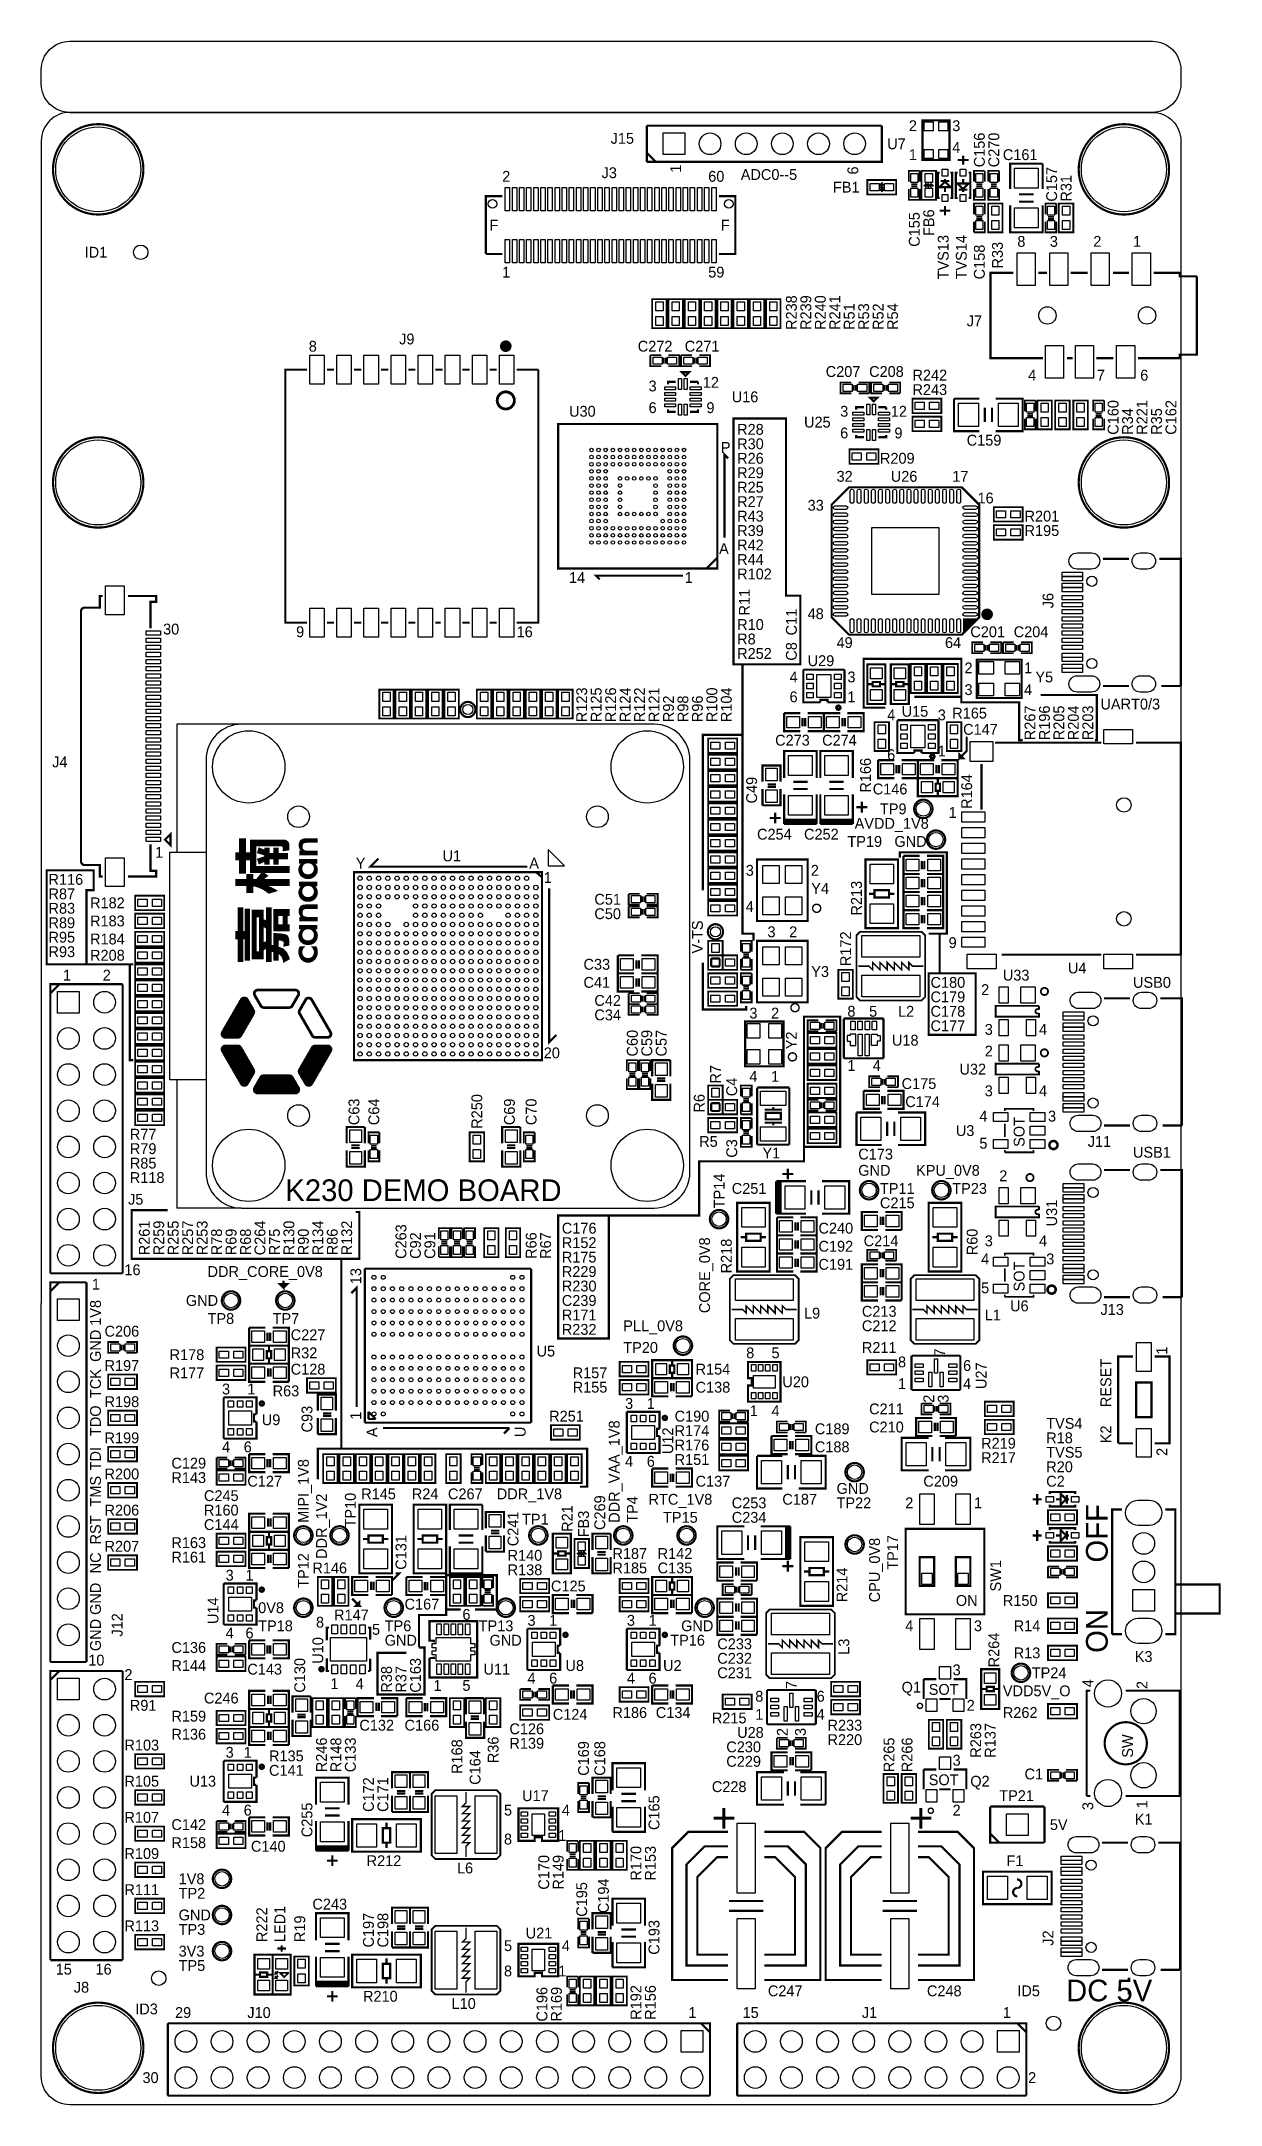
# Model space of a CAD drawing. Extents: x 0 to 83, y 0 to 145.
import ezdxf
from ezdxf.enums import TextEntityAlignment as Align

# ---------------------------------------------------------------- set-up
doc = ezdxf.new("R2010")
doc.units = 0
for name, color, linetype in [('BG_OUTLINE', 7, 'CONTINUOUS'), ('BG_SILKSCREEN_TOP', 7, 'CONTINUOUS'), ('PG_SILKSCREEN_TOP', 7, 'CONTINUOUS'), ('PIN_TOP', 12, 'CONTINUOUS'), ('RD_SILKSCREEN_TOP', 7, 'CONTINUOUS')]:
    doc.layers.add(name, color=color, linetype=linetype)

msp = doc.modelspace()

# ---------------------------------------------------------------- texts
at = {"layer": 'BG_SILKSCREEN_TOP'}
for s, p in [('ADC0--5', (49.149, 135.255)), ('UART0/3', (74.422, 98.044)), ('AVDD_1V8', (57.15, 89.662)), ('GND', (59.944, 88.392)), ('USB0', (76.708, 78.486)), ('USB1', (76.708, 66.548)), ('GND', (57.404, 65.278)), ('KPU_0V8', (61.468, 65.278)), ('DDR_CORE_0V8', (11.684, 58.166)), ('GND', (10.16, 56.134)), ('PLL_0V8', (40.894, 54.356)), ('GND', (55.88, 42.926)), ('DDR_1V8', (32.004, 42.545)), ('RTC_1V8', (42.672, 42.164)), ('0V8', (15.24, 34.544)), ('GND', (44.958, 33.274)), ('GND', (24.13, 32.258)), ('GND', (31.496, 32.258)), ('VDD5V_O', (67.564, 28.702)), ('5V', (70.866, 19.304)), ('1V8', (9.652, 15.494)), ('GND', (9.652, 12.954)), ('3V3', (9.652, 10.414))]:
    msp.add_text(s, height=0.762, dxfattribs=at).set_placement(p)
at = {"layer": 'BG_SILKSCREEN_TOP', "width": 1.008333}
for s, p in [('K230 DEMO BOARD', (17.145, 63.5)), ('DC 5V', (72.009, 7.2644))]:
    msp.add_text(s, height=1.524, dxfattribs=at).set_placement(p)
at = {"layer": 'BG_SILKSCREEN_TOP'}
for s, p in [('CORE_0V8', (46.99, 55.626)), ('1V8', (4.191, 54.737)), ('GND', (4.191, 52.197)), ('RESET', (75.184, 49.022)), ('TCK', (4.191, 49.657)), ('TDO', (4.191, 46.99)), ('DDR_VAA_1V8', (40.64, 40.894)), ('TDI', (4.191, 44.577)), ('MIPI_1V8', (18.796, 40.894)), ('TMS', (4.191, 42.037)), ('DDR_1V2', (20.066, 38.354)), ('RST', (4.191, 39.37)), ('CPU_0V8', (58.928, 35.306)), ('NC', (4.191, 37.338)), ('GND', (4.191, 34.417)), ('GND', (4.191, 31.877))]:
    msp.add_text(s, height=0.762, rotation=90, dxfattribs=at).set_placement(p)
at = {"layer": 'BG_SILKSCREEN_TOP', "width": 1.008333}
for s, p in [('OFF', (74.93, 38.1)), ('ON', (74.93, 31.75))]:
    msp.add_text(s, height=1.524, rotation=90, dxfattribs=at).set_placement(p)
at = {"layer": 'BG_SILKSCREEN_TOP', "text_generation_flag": 2, "width": 1.008333}
msp.add_text(':', height=1.524, dxfattribs=at).set_placement((76.708, 7.747))
at = {"layer": 'PG_SILKSCREEN_TOP'}
for s, p in [('2', (60.96, 138.684)), ('3', (64.008, 138.684)), ('4', (64.008, 137.16)), ('1', (60.96, 136.652)), ('2', (32.385, 135.128)), ('60', (46.863, 135.128)), ('F', (31.496, 131.699)), ('F', (47.752, 131.699)), ('8', (68.58, 130.556)), ('3', (70.866, 130.556)), ('2', (73.914, 130.556)), ('1', (76.708, 130.556)), ('1', (32.385, 128.397)), ('59', (46.863, 128.397)), ('8', (18.796, 123.19)), ('4', (69.342, 121.158)), ('7', (74.168, 121.158)), ('6', (77.216, 121.158)), ('3', (42.672, 120.396)), ('12', (46.482, 120.65)), ('6', (42.672, 118.872)), ('9', (46.736, 118.872)), ('3', (56.134, 118.618)), ('12', (59.69, 118.618)), ('6', (56.134, 117.094)), ('9', (59.944, 117.094)), ('P', (47.752, 116.078)), ('32', (55.88, 114.046)), ('17', (64.008, 114.046)), ('16', (65.786, 112.522)), ('33', (53.848, 112.014)), ('A', (47.625, 108.966)), ('14', (37.084, 106.934)), ('1', (45.212, 106.934)), ('48', (53.848, 104.394)), ('30', (8.5598, 103.313992)), ('9', (17.907, 103.124)), ('16', (33.401, 103.124)), ('49', (55.88, 102.362)), ('64', (63.5, 102.362)), ('4', (52.578, 99.949)), ('3', (56.642, 99.949)), ('6', (52.578, 98.552)), ('1', (56.642, 98.552)), ('4', (59.436, 97.282)), ('3', (62.992, 97.282)), ('6', (59.436, 94.488)), ('1', (62.992, 94.742)), ('1', (63.754, 90.424)), ('1', (8.001, 87.63)), ('Y', (22.098, 86.868)), ('A', (34.29, 86.868)), ('1', (35.306, 85.852)), ('9', (63.754, 81.28)), ('1', (1.524, 78.994)), ('2', (4.318, 78.994)), ('2', (66.04, 77.978)), ('8', (56.642, 76.454)), ('5', (58.166, 76.454)), ('3', (66.294, 75.184)), ('4', (70.104, 75.184)), ('20', (35.306, 73.533)), ('2', (66.294, 73.66)), ('1', (56.642, 72.644)), ('4', (58.42, 72.644)), ('3', (66.294, 70.866)), ('4', (70.104, 70.866)), ('4', (65.913, 69.088)), ('3', (70.739, 69.088)), ('5', (65.913, 67.183)), ('2', (67.31, 64.897)), ('3', (66.294, 60.325)), ('4', (70.104, 60.325)), ('4', (66.04, 59.055)), ('3', (70.612, 59.055)), ('1', (3.556, 57.277)), ('16', (5.842, 58.293)), ('5', (66.04, 57.023)), ('8', (49.53, 52.451)), ('5', (51.308, 52.451)), ('8', (60.198, 51.816)), ('6', (64.77, 51.562)), ('1', (60.198, 50.292)), ('4', (64.77, 50.292)), ('3', (12.7, 49.911)), ('1', (14.478, 49.911)), ('3', (41.021, 48.895)), ('1', (42.545, 48.895)), ('1', (49.784, 48.387)), ('4', (51.308, 48.387)), ('4', (12.7, 45.847)), ('6', (14.224, 45.847)), ('4', (41.021, 44.831)), ('6', (42.545, 44.831)), ('2', (60.706, 41.91)), ('1', (65.532, 41.91)), ('3', (12.954, 36.83)), ('1', (14.351, 36.83)), ('6', (29.591, 34.0741)), ('ON', (64.262, 35.052)), ('4', (12.954, 32.766)), ('6', (14.351, 32.766)), ('8', (19.304, 33.528)), ('5', (23.241, 33.02)), ('3', (34.163, 33.655)), ('1', (35.687, 33.655)), ('3', (41.148, 33.655)), ('1', (42.672, 33.655)), ('4', (60.706, 33.274)), ('3', (65.532, 33.274)), ('10', (3.302, 30.861)), ('2', (5.842, 29.845)), ('3', (64.0334, 30.1752)), ('1', (20.32, 29.21)), ('4', (22.098, 29.21)), ('1', (27.559, 29.083)), ('5', (29.591, 29.083)), ('4', (34.163, 29.591)), ('6', (35.687, 29.591)), ('4', (41.148, 29.591)), ('6', (42.672, 29.591)), ('8', (50.165, 28.321)), ('6', (54.483, 28.321)), ('SOT', (62.357, 28.8036)), ('1', (50.165, 27.051)), ('4', (54.483, 27.051)), ('2', (65.024, 27.686)), ('3', (12.954, 24.384)), ('1', (14.224, 24.384)), ('SOT', (62.357, 22.4536)), ('3', (64.0334, 23.8252)), ('4', (12.7, 20.32)), ('6', (14.224, 20.32)), ('5', (32.512, 20.32)), ('4', (36.576, 20.32)), ('2', (64.0334, 20.32)), ('8', (32.512, 18.288)), ('1', (36.322, 18.542)), ('5', (32.512, 10.795)), ('4', (36.576, 10.795)), ('15', (1.016, 9.144)), ('16', (3.81, 9.144)), ('8', (32.512, 9.017)), ('1', (36.322, 9.017)), ('29', (9.398, 6.096)), ('1', (45.466, 6.096)), ('15', (49.276, 6.096)), ('1', (67.564, 6.096)), ('30', (7.112, 1.524)), ('2', (69.342, 1.524))]:
    msp.add_text(s, height=0.762, dxfattribs=at).set_placement(p)
for s, p in [('1', (44.958, 135.763)), ('6', (57.404, 135.636)), ('SOT', (69.088, 67.31)), ('13', (22.479, 57.658)), ('SOT', (69.088, 57.15)), ('7', (63.5, 52.578)), ('1', (79.121, 52.705)), ('2', (62.738, 49.3268)), ('3', (63.754, 49.3268)), ('1', (22.479, 48.133)), ('A', (23.622, 46.9138)), ('U', (34.036, 46.9138)), ('2', (79.121, 45.593)), ('7', (53.086, 29.21)), ('4', (73.914, 29.337)), ('2', (77.724, 29.21)), ('2', (52.451, 25.908)), ('3', (53.721, 25.908)), ('SW', (76.708, 24.384)), ('3', (73.914, 20.701)), ('1', (77.724, 20.828))]:
    msp.add_text(s, height=0.762, rotation=90, dxfattribs=at).set_placement(p)
for s, p in [('2', (65.151, 100.584)), ('1', (69.342, 100.584)), ('3', (65.151, 99.06)), ('4', (69.342, 99.06)), ('3', (49.784, 86.36)), ('2', (54.356, 86.36)), ('4', (49.784, 83.82)), ('3', (51.308, 82.042)), ('2', (52.832, 82.042)), ('3', (50.038, 76.327)), ('2', (51.562, 76.327)), ('4', (50.038, 71.882)), ('1', (51.562, 71.882))]:
    msp.add_text(s, height=0.762, dxfattribs=at).set_placement(p, align=Align.CENTER)
at = {"layer": 'RD_SILKSCREEN_TOP'}
for s, p in [('J15', (40.005, 137.795)), ('U7', (59.436, 137.414)), ('C161', (67.564, 136.652)), ('J3', (39.37, 135.382)), ('FB1', (55.626, 134.366)), ('ID1', (3.048, 129.794)), ('J7', (65.024, 124.968)), ('J9', (25.146, 123.698)), ('C272', (41.91, 123.19)), ('C271', (45.212, 123.19)), ('C207', (55.118, 121.412)), ('C208', (58.166, 121.412)), ('R242', (61.214, 121.158)), ('U16', (48.514, 119.634)), ('R243', (61.214, 120.142)), ('U30', (37.084, 118.618)), ('R28', (48.895, 117.348)), ('U25', (53.594, 117.856)), ('R30', (48.895, 116.332)), ('R26', (48.895, 115.316)), ('R209', (58.928, 115.316)), ('C159', (65.024, 116.586)), ('R29', (48.895, 114.3)), ('U26', (59.69, 114.046)), ('R25', (48.895, 113.284)), ('R27', (48.895, 112.268)), ('R43', (48.895, 111.252)), ('R201', (69.088, 111.252)), ('R39', (48.895, 110.236)), ('R195', (69.088, 110.236)), ('R42', (48.895, 109.22)), ('R44', (48.895, 108.204)), ('R102', (48.895, 107.188)), ('R10', (48.895, 103.632)), ('R8', (48.895, 102.616)), ('C201', (65.278, 103.124)), ('C204', (68.326, 103.124)), ('R252', (48.895, 101.6)), ('U29', (53.848, 101.092)), ('Y5', (69.85, 99.949)), ('U15', (60.452, 97.536)), ('R165', (64.008, 97.409)), ('C273', (51.562, 95.504)), ('C274', (54.864, 95.504)), ('C147', (64.77, 96.266)), ('J4', (0.762, 93.98)), ('C146', (58.42, 92.075)), ('TP9', (58.928, 90.678)), ('C254', (50.292, 88.9)), ('C252', (53.594, 88.9)), ('TP19', (56.642, 88.392)), ('U1', (28.194, 87.376)), ('R116', (0.508, 85.725)), ('Y4', (54.102, 85.09)), ('R87', (0.508, 84.709)), ('R83', (0.508, 83.693)), ('R182', (3.429, 84.074)), ('C51', (38.862, 84.328)), ('R89', (0.508, 82.677)), ('R183', (3.429, 82.804)), ('C50', (38.862, 83.312)), ('R95', (0.508, 81.661)), ('R93', (0.508, 80.645)), ('R184', (3.429, 81.534)), ('R208', (3.429, 80.391)), ('C33', (38.1, 79.756)), ('Y3', (54.102, 79.248)), ('U33', (67.564, 78.994)), ('U4', (72.136, 79.502)), ('C41', (38.1, 78.486)), ('C180', (62.484, 78.486)), ('C42', (38.862, 77.216)), ('C34', (38.862, 76.2)), ('L2', (60.198, 76.454)), ('C179', (62.484, 77.47)), ('C178', (62.484, 76.454)), ('C177', (62.484, 75.438)), ('U32', (64.516, 72.39)), ('C175', (60.452, 71.374)), ('C174', (60.706, 70.104)), ('R77', (6.223, 67.818)), ('U3', (64.262, 68.072)), ('R79', (6.223, 66.802)), ('R5', (46.228, 67.31)), ('Y1', (50.673, 66.4972)), ('C173', (57.404, 66.421)), ('J11', (73.533, 67.31)), ('R85', (6.223, 65.786)), ('R118', (6.223, 64.77)), ('J5', (6.096, 63.246)), ('C251', (48.514, 64.008)), ('TP11', (58.928, 64.008)), ('TP23', (64.008, 64.008)), ('C215', (58.928, 62.992)), ('C176', (36.576, 61.214)), ('R152', (36.576, 60.198)), ('C240', (54.61, 61.214)), ('C214', (57.785, 60.325)), ('R175', (36.576, 59.182)), ('C192', (54.61, 59.944)), ('R229', (36.576, 58.166)), ('C191', (54.61, 58.674)), ('C239', (36.576, 56.134)), ('R230', (36.576, 57.15)), ('TP8', (11.684, 54.864)), ('TP7', (16.256, 54.864)), ('R171', (36.576, 55.118)), ('L9', (53.594, 55.245)), ('C213', (57.658, 55.372)), ('C212', (57.658, 54.356)), ('L1', (66.294, 55.118)), ('U6', (68.072, 55.753)), ('J13', (74.422, 55.499)), ('C206', (4.445, 53.975)), ('C227', (17.526, 53.721)), ('R232', (36.576, 54.102)), ('R197', (4.445, 51.562)), ('R178', (9.017, 52.324)), ('R32', (17.526, 52.451)), ('U5', (34.798, 52.578)), ('TP20', (40.894, 52.832)), ('R211', (57.658, 52.832)), ('R177', (9.017, 51.054)), ('C128', (17.526, 51.308)), ('R157', (37.338, 51.054)), ('R155', (37.338, 50.038)), ('C138', (45.974, 50.038)), ('R154', (45.974, 51.308)), ('U20', (52.07, 50.419)), ('R198', (4.445, 49.022)), ('R63', (16.256, 49.784)), ('U9', (15.494, 47.752)), ('R251', (35.687, 48.006)), ('C190', (44.5008, 48.006)), ('C189', (54.356, 47.117)), ('C211', (58.166, 48.514)), ('C210', (58.166, 47.244)), ('TVS4', (70.612, 47.498)), ('R199', (4.445, 46.482)), ('R174', (44.5008, 46.99)), ('R176', (44.5008, 45.974)), ('C188', (54.356, 45.847)), ('R219', (66.04, 46.101)), ('R18', (70.612, 46.482)), ('C129', (9.144, 44.704)), ('R151', (44.5008, 44.958)), ('R217', (66.04, 45.085)), ('TVS5', (70.612, 45.466)), ('R20', (70.612, 44.45)), ('R200', (4.445, 43.942)), ('R143', (9.144, 43.688)), ('C127', (14.478, 43.434)), ('C137', (45.974, 43.434)), ('C209', (61.976, 43.434)), ('C2', (70.612, 43.434)), ('R206', (4.445, 41.402)), ('C245', (11.43, 42.418)), ('R160', (11.43, 41.402)), ('R145', (22.479, 42.545)), ('R24', (26.035, 42.545)), ('C267', (28.575, 42.545)), ('C253', (48.514, 41.91)), ('C187', (52.07, 42.164)), ('TP22', (55.88, 41.91)), ('C144', (11.43, 40.386)), ('TP1', (33.782, 40.767)), ('TP15', (43.688, 40.894)), ('C234', (48.514, 40.894)), ('R207', (4.445, 38.862)), ('R163', (9.144, 39.116)), ('R161', (9.144, 38.1)), ('R146', (19.05, 37.338)), ('R140', (32.766, 38.227)), ('R138', (32.766, 37.211)), ('R187', (40.132, 38.354)), ('R185', (40.132, 37.338)), ('C135', (43.307, 37.338)), ('R142', (43.307, 38.354)), ('C125', (35.814, 36.068)), ('C167', (25.527, 34.798)), ('R150', (67.564, 35.052)), ('TP18', (15.24, 33.274)), ('R147', (20.574, 34.036)), ('TP6', (24.13, 33.274)), ('TP13', (30.734, 33.274)), ('R14', (68.326, 33.274)), ('C136', (9.144, 31.75)), ('TP16', (44.196, 32.258)), ('C233', (47.498, 32.004)), ('R13', (68.326, 31.369)), ('R144', (9.144, 30.48)), ('C143', (14.478, 30.226)), ('U8', (36.83, 30.48)), ('U2', (43.688, 30.48)), ('C232', (47.498, 30.988)), ('C231', (47.498, 29.972)), ('TP24', (69.596, 29.972)), ('K3', (76.835, 31.115)), ('Q1', (60.452, 28.956)), ('R91', (6.223, 27.686)), ('R159', (9.144, 26.924)), ('C246', (11.43, 28.194)), ('C124', (35.941, 27.051)), ('R186', (40.132, 27.178)), ('C134', (43.18, 27.178)), ('R215', (47.117, 26.797)), ('R262', (67.564, 27.178)), ('R136', (9.144, 25.654)), ('C132', (22.352, 26.289)), ('C166', (25.527, 26.289)), ('C126', (32.893, 26.035)), ('U28', (48.895, 25.781)), ('R233', (55.245, 26.289)), ('R103', (5.842, 24.892)), ('R135', (16.002, 24.13)), ('R139', (32.893, 25.019)), ('C230', (48.133, 24.765)), ('R220', (55.245, 25.273)), ('C141', (16.002, 23.114)), ('C229', (48.133, 23.749)), ('C1', (69.088, 22.86)), ('R105', (5.842, 22.352)), ('U13', (10.414, 22.352)), ('U17', (33.782, 21.336)), ('C228', (47.117, 21.971)), ('Q2', (65.278, 22.352)), ('TP21', (67.31, 21.336)), ('R107', (5.842, 19.812)), ('K1', (76.835, 19.685)), ('C142', (9.144, 19.304)), ('R109', (5.842, 17.272)), ('R158', (9.144, 18.034)), ('C140', (14.732, 17.78)), ('R212', (22.86, 16.764)), ('F1', (67.818, 16.764)), ('L6', (29.21, 16.256)), ('R111', (5.842, 14.732)), ('TP2', (9.652, 14.478)), ('C243', (19.05, 13.716)), ('R113', (5.842, 12.192)), ('TP3', (9.652, 11.938)), ('U21', (34.036, 11.684)), ('TP5', (9.652, 9.398)), ('J8', (2.286, 7.874)), ('R210', (22.606, 7.239)), ('L10', (28.829, 6.731)), ('C247', (51.054, 7.62)), ('C248', (62.23, 7.62)), ('ID5', (68.58, 7.62)), ('ID3', (6.604, 6.35)), ('J10', (14.478, 6.096)), ('J1', (57.658, 6.096))]:
    msp.add_text(s, height=0.762, dxfattribs=at).set_placement(p)
for s, p in [('C156', (66.294, 136.144)), ('C270', (67.31, 136.144)), ('C157', (71.374, 133.731)), ('R31', (72.39, 133.731)), ('C155', (61.722, 130.556)), ('FB6', (62.738, 131.318)), ('TVS13', (63.754, 128.27)), ('TVS14', (65.024, 128.27)), ('C158', (66.294, 128.27)), ('R33', (67.564, 129.032)), ('R238', (53.086, 124.714)), ('R239', (54.102, 124.714)), ('R240', (55.118, 124.714)), ('R241', (56.134, 124.714)), ('R51', (57.15, 124.714)), ('R53', (58.166, 124.714)), ('R52', (59.182, 124.714)), ('R54', (60.198, 124.714)), ('C160', (75.692, 117.348)), ('R34', (76.708, 117.348)), ('R221', (77.724, 117.348)), ('R35', (78.74, 117.348)), ('C162', (79.756, 117.348)), ('R11', (49.784, 104.648)), ('J6', (71.12, 105.156)), ('C11', (53.086, 103.251)), ('C8', (53.086, 101.473)), ('R123', (38.354, 97.155)), ('R125', (39.37, 97.155)), ('R126', (40.386, 97.155)), ('R124', (41.402, 97.155)), ('R122', (42.418, 97.155)), ('R121', (43.434, 97.155)), ('R92', (44.45, 97.155)), ('R98', (45.466, 97.155)), ('R96', (46.482, 97.155)), ('R100', (47.498, 97.155)), ('R104', (48.514, 97.155)), ('R267', (69.85, 95.885)), ('R196', (70.866, 95.885)), ('R205', (71.882, 95.885)), ('R204', (72.898, 95.885)), ('R203', (73.914, 95.885)), ('R166', (58.293, 92.202)), ('C49', (50.292, 91.44)), ('R164', (65.405, 91.059)), ('R213', (57.658, 83.566)), ('V-TS', (46.482, 80.899)), ('R172', (56.896, 80.01)), ('C60', (41.91, 73.66)), ('C59', (42.926, 73.66)), ('C57', (43.942, 73.66)), ('Y2', (53.086, 74.168)), ('R7', (47.752, 71.755)), ('C4', (48.895, 70.866)), ('C63', (22.352, 68.834)), ('C64', (23.749, 68.834)), ('R250', (30.988, 68.58)), ('C69', (33.274, 68.834)), ('C70', (34.798, 68.834)), ('R6', (46.609, 69.723)), ('C3', (48.895, 66.548)), ('TP14', (48.006, 62.992)), ('U31', (71.374, 61.722)), ('R261', (7.62, 59.69)), ('R259', (8.636, 59.69)), ('R255', (9.652, 59.69)), ('R257', (10.668, 59.69)), ('R253', (11.684, 59.69)), ('R78', (12.7, 59.69)), ('R69', (13.716, 59.69)), ('R68', (14.732, 59.69)), ('C264', (15.748, 59.69)), ('R75', (16.764, 59.69)), ('R130', (17.78, 59.69)), ('R90', (18.796, 59.69)), ('R134', (19.812, 59.69)), ('R86', (20.828, 59.69)), ('R132', (21.844, 59.69)), ('C263', (25.654, 59.436)), ('C92', (26.67, 59.436)), ('C91', (27.686, 59.436)), ('R66', (34.798, 59.436)), ('R67', (35.814, 59.436)), ('R60', (65.786, 59.69)), ('R218', (48.514, 58.42)), ('U27', (66.421, 50.292)), ('C93', (19.05, 47.244)), ('U12', (44.3992, 45.72)), ('K2', (75.184, 46.482)), ('TP10', (22.098, 40.5638)), ('R21', (37.338, 40.259)), ('C269', (39.624, 40.386)), ('TP4', (41.91, 40.894)), ('C241', (33.528, 39.243)), ('FB3', (38.481, 39.878)), ('C131', (25.654, 37.592)), ('TP17', (60.198, 37.592)), ('TP12', (18.796, 36.322)), ('R214', (56.642, 35.306)), ('SW1', (67.437, 36.068)), ('U14', (12.446, 33.782)), ('J12', (5.715, 32.893)), ('U10', (19.812, 30.988)), ('L3', (56.769, 31.623)), ('R264', (67.31, 30.734)), ('C130', (18.542, 28.956)), ('R38', (24.638, 28.956)), ('R37', (25.654, 28.956)), ('C163', (26.67, 28.956)), ('R263', (66.04, 24.384)), ('R137', (67.056, 24.384)), ('R246', (20.066, 23.368)), ('R148', (21.082, 23.368)), ('C133', (22.098, 23.368)), ('R168', (29.591, 23.241)), ('C164', (30.861, 22.479)), ('R36', (32.131, 24.003)), ('C169', (38.481, 23.114)), ('C168', (39.624, 23.114)), ('R265', (59.944, 23.368)), ('R266', (61.214, 23.368)), ('C172', (23.368, 20.574)), ('C171', (24.384, 20.574)), ('C255', (19.05, 18.796)), ('C165', (43.434, 19.304)), ('C170', (35.687, 15.113)), ('R149', (36.703, 15.113)), ('R170', (42.164, 15.748)), ('R153', (43.18, 15.748)), ('C195', (38.354, 13.208)), ('C194', (39.878, 13.462)), ('R222', (15.875, 11.43)), ('LED1', (17.145, 11.43)), ('R19', (18.542, 11.43)), ('C197', (23.368, 11.049)), ('C198', (24.384, 11.049)), ('C193', (43.434, 10.541)), ('J2', (71.12, 11.176)), ('C196', (35.56, 5.842)), ('R169', (36.576, 5.842)), ('R192', (42.164, 5.969)), ('R156', (43.18, 5.969))]:
    msp.add_text(s, height=0.762, rotation=90, dxfattribs=at).set_placement(p)
for s, p in [('U18', (60.706, 74.422)), ('U11', (32.004, 30.226))]:
    msp.add_text(s, height=0.762, dxfattribs=at).set_placement(p, align=Align.CENTER)

# ---------------------------------------------------------------- linework, layer by layer
at = {"layer": 'BG_OUTLINE'}
for points in [[(78.068424, 139.999974), (1.999996, 139.999974, -0.414214), (0, 141.99997), (0, 142.999968, -0.414214), (1.999996, 144.999964), (78.068424, 144.999964, -0.414214), (80.06842, 142.999968), (80.06842, 141.99997, -0.414214), (78.068424, 139.999974)], [(1.999996, 139.999974, 0.414214), (0, 137.999978), (0, 56.291734)], [(1.999996, 139.999974), (78.068424, 139.999974, -0.414214), (80.06842, 137.999978), (80.06842, 1.999996, -0.414214), (78.068424, 0), (1.999996, 0, -0.414214), (0, 1.999996), (0, 56.291734)]]:
    msp.add_lwpolyline(points, format="xyb", dxfattribs=at)
at = {"layer": 'BG_SILKSCREEN_TOP'}
for points, const_width in [([(49.276, 96.266), (49.276, 101.219), (53.34, 101.219), (53.34, 106.045), (52.324, 106.045), (52.324, 118.491), (48.641, 118.491), (48.641, 101.219), (49.403, 101.219)], 0.1524), ([(61.341, 98.933), (64.643, 98.933), (64.643, 101.6), (57.785, 101.6), (57.785, 98.171), (59.309, 98.171)], 0.1524), ([(64.643, 98.933), (64.643, 98.552), (68.707, 98.552), (68.707, 95.885), (68.961, 95.885)], 0.1524), ([(70.231, 99.06), (74.168, 99.06), (74.168, 95.885), (74.041, 95.885)], 0.1524), ([(50.038, 81.788), (50.038, 82.296), (49.276, 82.296), (49.276, 96.266), (46.482, 96.266), (46.482, 85.344)], 0.1524), ([(65.024, 96.139), (65.024, 95.123), (64.516, 94.615), (64.516, 94.869), (64.77, 94.615), (64.516, 94.615)], 0.1524), ([(13.912088, 86.507066), (13.912088, 88.996266)], 0.022098), ([(13.923264, 86.507066), (13.923264, 88.996266)], 0.022098), ([(13.93444, 86.507066), (13.93444, 88.996266)], 0.022098), ([(13.945362, 86.507066), (13.945362, 88.996266)], 0.022098), ([(13.956538, 86.507066), (13.956538, 88.996266)], 0.022098), ([(13.967714, 86.507066), (13.967714, 88.996266)], 0.022098), ([(13.97889, 86.507066), (13.97889, 88.996266)], 0.022098), ([(13.989812, 86.507066), (13.989812, 88.996266)], 0.022098), ([(14.000988, 86.507066), (14.000988, 88.996266)], 0.022098), ([(14.012164, 86.507066), (14.012164, 88.996266)], 0.022098), ([(14.02334, 86.507066), (14.02334, 88.996266)], 0.022098), ([(14.034262, 86.507066), (14.034262, 88.996266)], 0.022098), ([(14.045438, 86.507066), (14.045438, 88.996266)], 0.022098), ([(14.056614, 86.507066), (14.056614, 88.996266)], 0.022098), ([(14.06779, 86.507066), (14.06779, 88.996266)], 0.022098), ([(14.078712, 86.507066), (14.078712, 88.996266)], 0.022098), ([(14.089888, 86.507066), (14.089888, 88.996266)], 0.022098), ([(14.101064, 86.507066), (14.101064, 88.996266)], 0.022098), ([(14.11224, 86.507066), (14.11224, 88.996266)], 0.022098), ([(14.123162, 86.507066), (14.123162, 88.996266)], 0.022098), ([(14.134338, 86.507066), (14.134338, 88.996266)], 0.022098), ([(14.145514, 86.507066), (14.145514, 88.996266)], 0.022098), ([(14.15669, 86.507066), (14.15669, 88.996266)], 0.022098), ([(14.167612, 86.507066), (14.167612, 88.996266)], 0.022098), ([(14.178788, 86.507066), (14.178788, 88.996266)], 0.022098), ([(14.189964, 86.507066), (14.189964, 88.996266)], 0.022098), ([(14.20114, 86.507066), (14.20114, 88.996266)], 0.022098), ([(14.212062, 86.507066), (14.212062, 88.996266)], 0.022098), ([(14.223238, 86.507066), (14.223238, 88.996266)], 0.022098), ([(14.234414, 86.507066), (14.234414, 88.996266)], 0.022098), ([(14.24559, 86.507066), (14.24559, 88.996266)], 0.022098), ([(14.256512, 86.507066), (14.256512, 88.996266)], 0.022098), ([(14.267688, 86.507066), (14.267688, 88.996266)], 0.022098), ([(14.278864, 86.507066), (14.278864, 88.996266)], 0.022098), ([(14.29004, 86.507066), (14.29004, 88.996266)], 0.022098), ([(14.300962, 86.507066), (14.300962, 88.996266)], 0.022098), ([(14.312138, 86.507066), (14.312138, 88.996266)], 0.022098), ([(14.323314, 86.507066), (14.323314, 88.996266)], 0.022098), ([(14.33449, 86.507066), (14.33449, 88.996266)], 0.022098), ([(14.345412, 86.507066), (14.345412, 88.996266)], 0.022098), ([(14.356588, 86.507066), (14.356588, 88.996266)], 0.022098), ([(14.367764, 86.507066), (14.367764, 88.996266)], 0.022098), ([(14.667738, 86.562692), (14.667738, 88.907366)], 0.022098), ([(14.678914, 86.562692), (14.678914, 88.907366)], 0.022098), ([(14.69009, 86.562692), (14.69009, 88.907366)], 0.022098), ([(14.701012, 86.562692), (14.701012, 88.907366)], 0.022098), ([(14.712188, 86.562692), (14.712188, 88.907366)], 0.022098), ([(14.723364, 86.562692), (14.723364, 88.907366)], 0.022098), ([(14.73454, 86.562692), (14.73454, 88.907366)], 0.022098), ([(14.745462, 86.562692), (14.745462, 88.907366)], 0.022098), ([(14.756638, 86.562692), (14.756638, 88.907366)], 0.022098), ([(14.767814, 86.562692), (14.767814, 88.907366)], 0.022098), ([(14.77899, 86.562692), (14.77899, 88.907366)], 0.022098), ([(14.789912, 86.562692), (14.789912, 88.907366)], 0.022098), ([(14.801088, 86.562692), (14.801088, 88.907366)], 0.022098), ([(14.812264, 86.562692), (14.812264, 88.907366)], 0.022098), ([(14.82344, 86.562692), (14.82344, 88.907366)], 0.022098), ([(14.834362, 86.562692), (14.834362, 88.907366)], 0.022098), ([(14.845538, 86.562692), (14.845538, 88.907366)], 0.022098), ([(14.856714, 86.562692), (14.856714, 88.907366)], 0.022098), ([(14.86789, 86.562692), (14.86789, 88.907366)], 0.022098), ([(14.878812, 86.562692), (14.878812, 88.907366)], 0.022098), ([(14.889988, 86.562692), (14.889988, 88.907366)], 0.022098), ([(14.901164, 86.562692), (14.901164, 88.907366)], 0.022098), ([(14.91234, 86.562692), (14.91234, 88.907366)], 0.022098), ([(14.923262, 86.562692), (14.923262, 88.907366)], 0.022098), ([(14.934438, 86.562692), (14.934438, 88.907366)], 0.022098), ([(14.945614, 86.562692), (14.945614, 88.907366)], 0.022098), ([(14.95679, 86.562692), (14.95679, 88.907366)], 0.022098), ([(14.967712, 86.562692), (14.967712, 88.907366)], 0.022098), ([(14.978888, 86.562692), (14.978888, 88.907366)], 0.022098), ([(14.990064, 86.562692), (14.990064, 88.907366)], 0.022098), ([(15.00124, 86.562692), (15.00124, 88.907366)], 0.022098), ([(15.012162, 86.562692), (15.012162, 88.907366)], 0.022098), ([(15.023338, 86.562692), (15.023338, 88.907366)], 0.022098), ([(15.034514, 86.562692), (15.034514, 88.907366)], 0.022098), ([(15.04569, 86.562692), (15.04569, 88.907366)], 0.022098), ([(15.056612, 86.562692), (15.056612, 88.907366)], 0.022098), ([(15.067788, 86.562692), (15.067788, 88.907366)], 0.022098), ([(15.078964, 86.562692), (15.078964, 88.907366)], 0.022098), ([(15.09014, 86.562692), (15.09014, 88.907366)], 0.022098), ([(15.101062, 88.418416), (15.101062, 88.907366)], 0.022098), ([(15.112238, 88.418416), (15.112238, 88.907366)], 0.022098), ([(15.123414, 88.418416), (15.123414, 88.907366)], 0.022098), ([(15.13459, 88.418416), (15.13459, 88.907366)], 0.022098), ([(15.145512, 88.418416), (15.145512, 88.907366)], 0.022098), ([(15.156688, 88.418416), (15.156688, 88.907366)], 0.022098), ([(15.167864, 88.418416), (15.167864, 88.907366)], 0.022098), ([(15.17904, 88.418416), (15.17904, 88.907366)], 0.022098), ([(15.189962, 88.418416), (15.189962, 88.907366)], 0.022098), ([(15.201138, 88.418416), (15.201138, 88.907366)], 0.022098), ([(15.212314, 88.418416), (15.212314, 88.907366)], 0.022098), ([(15.22349, 88.418416), (15.22349, 88.907366)], 0.022098), ([(15.234412, 88.418416), (15.234412, 88.907366)], 0.022098), ([(15.245588, 88.418416), (15.245588, 88.907366)], 0.022098), ([(15.256764, 88.418416), (15.256764, 88.907366)], 0.022098), ([(15.26794, 88.418416), (15.26794, 88.907366)], 0.022098), ([(15.278862, 88.418416), (15.278862, 88.907366)], 0.022098), ([(15.290038, 88.418416), (15.290038, 88.907366)], 0.022098), ([(15.301214, 88.418416), (15.301214, 88.907366)], 0.022098), ([(15.31239, 88.418416), (15.31239, 88.907366)], 0.022098), ([(15.323312, 88.418416), (15.323312, 88.907366)], 0.022098), ([(15.334488, 88.418416), (15.334488, 88.907366)], 0.022098), ([(15.345664, 88.418416), (15.345664, 88.907366)], 0.022098), ([(15.35684, 88.418416), (15.35684, 88.907366)], 0.022098), ([(15.367762, 88.418416), (15.367762, 88.907366)], 0.022098), ([(15.378938, 88.418416), (15.378938, 88.907366)], 0.022098), ([(15.390114, 88.418416), (15.390114, 88.907366)], 0.022098), ([(15.40129, 88.418416), (15.40129, 88.907366)], 0.022098), ([(15.412212, 88.418416), (15.412212, 88.907366)], 0.022098), ([(15.423388, 88.418416), (15.423388, 88.907366)], 0.022098), ([(15.434564, 88.418416), (15.434564, 88.907366)], 0.022098), ([(15.44574, 88.418416), (15.44574, 88.907366)], 0.022098), ([(15.456662, 88.418416), (15.456662, 88.907366)], 0.022098), ([(15.467838, 88.418416), (15.467838, 88.907366)], 0.022098), ([(15.479014, 88.418416), (15.479014, 88.907366)], 0.022098), ([(15.49019, 88.418416), (15.49019, 88.907366)], 0.022098), ([(15.501112, 88.418416), (15.501112, 88.907366)], 0.022098), ([(15.512288, 88.418416), (15.512288, 88.907366)], 0.022098), ([(15.523464, 88.418416), (15.523464, 88.907366)], 0.022098), ([(15.53464, 88.418416), (15.53464, 88.907366)], 0.022098), ([(15.545562, 88.418416), (15.545562, 88.907366)], 0.022098), ([(15.556738, 88.418416), (15.556738, 88.907366)], 0.022098), ([(15.567914, 88.418416), (15.567914, 88.907366)], 0.022098), ([(15.57909, 88.418416), (15.57909, 88.907366)], 0.022098), ([(15.590012, 88.418416), (15.590012, 88.907366)], 0.022098), ([(15.601188, 88.418416), (15.601188, 88.907366)], 0.022098), ([(15.612364, 88.418416), (15.612364, 88.907366)], 0.022098), ([(15.62354, 88.418416), (15.62354, 88.907366)], 0.022098), ([(15.634462, 88.418416), (15.634462, 88.907366)], 0.022098), ([(15.645638, 88.418416), (15.645638, 88.907366)], 0.022098), ([(15.656814, 88.418416), (15.656814, 88.907366)], 0.022098), ([(15.66799, 88.418416), (15.66799, 88.907366)], 0.022098), ([(15.678912, 88.418416), (15.678912, 88.907366)], 0.022098), ([(15.690088, 88.418416), (15.690088, 88.907366)], 0.022098), ([(15.701264, 88.418416), (15.701264, 88.907366)], 0.022098), ([(15.71244, 88.418416), (15.71244, 88.907366)], 0.022098), ([(15.723362, 88.418416), (15.723362, 88.907366)], 0.022098), ([(15.734538, 88.418416), (15.734538, 88.907366)], 0.022098), ([(15.745714, 88.418416), (15.745714, 88.907366)], 0.022098), ([(15.75689, 88.418416), (15.75689, 88.907366)], 0.022098), ([(15.767812, 88.418416), (15.767812, 88.907366)], 0.022098), ([(15.778988, 88.418416), (15.778988, 88.907366)], 0.022098), ([(15.790164, 88.418416), (15.790164, 88.907366)], 0.022098), ([(15.80134, 88.418416), (15.80134, 88.907366)], 0.022098), ([(15.812262, 88.418416), (15.812262, 88.907366)], 0.022098), ([(15.823438, 88.418416), (15.823438, 88.907366)], 0.022098), ([(15.834614, 88.418416), (15.834614, 88.907366)], 0.022098), ([(15.84579, 88.418416), (15.84579, 88.907366)], 0.022098), ([(15.856712, 88.418416), (15.856712, 88.907366)], 0.022098), ([(15.867888, 88.418416), (15.867888, 88.907366)], 0.022098), ([(15.879064, 88.418416), (15.879064, 88.907366)], 0.022098), ([(15.89024, 88.418416), (15.89024, 88.907366)], 0.022098), ([(15.901162, 88.418416), (15.901162, 88.907366)], 0.022098), ([(15.912338, 88.418416), (15.912338, 88.907366)], 0.022098), ([(15.923514, 88.418416), (15.923514, 88.907366)], 0.022098), ([(15.93469, 88.418416), (15.93469, 88.907366)], 0.022098), ([(15.945612, 88.418416), (15.945612, 88.907366)], 0.022098), ([(15.956788, 88.418416), (15.956788, 88.907366)], 0.022098), ([(15.967964, 88.418416), (15.967964, 88.907366)], 0.022098), ([(15.97914, 88.418416), (15.97914, 88.907366)], 0.022098), ([(15.990062, 88.418416), (15.990062, 88.907366)], 0.022098), ([(16.001238, 88.418416), (16.001238, 88.907366)], 0.022098), ([(16.012414, 88.418416), (16.012414, 88.907366)], 0.022098), ([(16.02359, 88.418416), (16.02359, 88.907366)], 0.022098), ([(16.034512, 88.418416), (16.034512, 88.907366)], 0.022098), ([(16.045688, 88.418416), (16.045688, 88.907366)], 0.022098), ([(16.056864, 88.418416), (16.056864, 88.907366)], 0.022098), ([(16.06804, 88.418416), (16.06804, 88.907366)], 0.022098), ([(16.078962, 88.418416), (16.078962, 88.907366)], 0.022098), ([(16.090138, 88.418416), (16.090138, 88.907366)], 0.022098), ([(16.101314, 88.418416), (16.101314, 88.907366)], 0.022098), ([(16.11249, 88.418416), (16.11249, 88.907366)], 0.022098), ([(16.123412, 88.418416), (16.123412, 88.907366)], 0.022098), ([(16.134588, 88.418416), (16.134588, 88.907366)], 0.022098), ([(16.145764, 88.418416), (16.145764, 88.907366)], 0.022098), ([(16.15694, 88.418416), (16.15694, 88.907366)], 0.022098), ([(16.167862, 88.418416), (16.167862, 88.907366)], 0.022098), ([(16.179038, 88.418416), (16.179038, 88.907366)], 0.022098), ([(16.190214, 88.418416), (16.190214, 88.907366)], 0.022098), ([(16.20139, 88.418416), (16.20139, 88.907366)], 0.022098), ([(16.212312, 88.418416), (16.212312, 88.907366)], 0.022098), ([(16.223488, 88.418416), (16.223488, 88.907366)], 0.022098), ([(16.234664, 88.418416), (16.234664, 88.907366)], 0.022098), ([(16.24584, 88.418416), (16.24584, 88.907366)], 0.022098), ([(16.256762, 88.418416), (16.256762, 88.907366)], 0.022098), ([(16.267938, 88.418416), (16.267938, 88.907366)], 0.022098), ([(16.279114, 88.418416), (16.279114, 88.907366)], 0.022098), ([(16.29029, 88.418416), (16.29029, 88.907366)], 0.022098), ([(16.301212, 88.418416), (16.301212, 88.907366)], 0.022098), ([(16.312388, 88.418416), (16.312388, 88.907366)], 0.022098), ([(16.323564, 88.418416), (16.323564, 88.907366)], 0.022098), ([(16.33474, 88.418416), (16.33474, 88.907366)], 0.022098), ([(16.345662, 88.418416), (16.345662, 88.907366)], 0.022098), ([(16.356838, 88.418416), (16.356838, 88.907366)], 0.022098), ([(16.368014, 88.418416), (16.368014, 88.907366)], 0.022098), ([(16.37919, 88.418416), (16.37919, 88.907366)], 0.022098), ([(16.390112, 88.418416), (16.390112, 88.907366)], 0.022098), ([(16.401288, 88.418416), (16.401288, 88.907366)], 0.022098), ([(16.412464, 88.418416), (16.412464, 88.907366)], 0.022098), ([(16.42364, 88.418416), (16.42364, 88.907366)], 0.022098), ([(16.434562, 88.418416), (16.434562, 88.907366)], 0.022098), ([(16.445738, 88.418416), (16.445738, 88.907366)], 0.022098), ([(16.456914, 88.418416), (16.456914, 88.907366)], 0.022098), ([(16.46809, 88.418416), (16.46809, 88.907366)], 0.022098), ([(16.479012, 88.418416), (16.479012, 88.907366)], 0.022098), ([(16.490188, 88.418416), (16.490188, 88.907366)], 0.022098), ([(16.501364, 88.418416), (16.501364, 88.907366)], 0.022098), ([(16.51254, 88.418416), (16.51254, 88.907366)], 0.022098), ([(16.523462, 88.418416), (16.523462, 88.907366)], 0.022098), ([(16.534638, 88.418416), (16.534638, 88.907366)], 0.022098), ([(16.545814, 88.418416), (16.545814, 88.907366)], 0.022098), ([(16.55699, 88.418416), (16.55699, 88.907366)], 0.022098), ([(16.567912, 88.418416), (16.567912, 88.907366)], 0.022098), ([(16.579088, 88.418416), (16.579088, 88.907366)], 0.022098), ([(16.590264, 88.418416), (16.590264, 88.907366)], 0.022098), ([(16.60144, 88.418416), (16.60144, 88.907366)], 0.022098), ([(16.612362, 88.418416), (16.612362, 88.907366)], 0.022098), ([(16.623538, 88.418416), (16.623538, 88.907366)], 0.022098), ([(16.634714, 88.418416), (16.634714, 88.907366)], 0.022098), ([(16.64589, 88.418416), (16.64589, 88.907366)], 0.022098), ([(16.656812, 88.418416), (16.656812, 88.907366)], 0.022098), ([(16.667988, 88.418416), (16.667988, 88.907366)], 0.022098), ([(16.679164, 88.418416), (16.679164, 88.907366)], 0.022098), ([(16.69034, 88.418416), (16.69034, 88.907366)], 0.022098), ([(16.701262, 88.418416), (16.701262, 88.907366)], 0.022098), ([(16.712438, 88.418416), (16.712438, 88.907366)], 0.022098), ([(16.723614, 88.418416), (16.723614, 88.907366)], 0.022098), ([(16.73479, 88.418416), (16.73479, 88.907366)], 0.022098), ([(16.745712, 88.418416), (16.745712, 88.907366)], 0.022098), ([(16.756888, 88.418416), (16.756888, 88.907366)], 0.022098), ([(16.768064, 88.418416), (16.768064, 88.907366)], 0.022098), ([(16.77924, 88.418416), (16.77924, 88.907366)], 0.022098), ([(16.790162, 88.418416), (16.790162, 88.907366)], 0.022098), ([(16.801338, 88.418416), (16.801338, 88.907366)], 0.022098), ([(16.812514, 88.418416), (16.812514, 88.907366)], 0.022098), ([(16.82369, 88.418416), (16.82369, 88.907366)], 0.022098), ([(16.834612, 88.418416), (16.834612, 88.907366)], 0.022098), ([(16.845788, 88.418416), (16.845788, 88.907366)], 0.022098), ([(16.856964, 88.418416), (16.856964, 88.907366)], 0.022098), ([(16.86814, 88.418416), (16.86814, 88.907366)], 0.022098), ([(16.879062, 88.418416), (16.879062, 88.907366)], 0.022098), ([(16.890238, 88.418416), (16.890238, 88.907366)], 0.022098), ([(16.901414, 88.418416), (16.901414, 88.907366)], 0.022098), ([(16.91259, 88.40724), (16.91259, 88.907366)], 0.022098), ([(16.923512, 88.40724), (16.923512, 88.907366)], 0.022098), ([(16.934688, 88.396318), (16.934688, 88.907366)], 0.022098), ([(16.945864, 88.385142), (16.945864, 88.907366)], 0.022098), ([(16.95704, 88.373966), (16.95704, 88.907366)], 0.022098), ([(16.967962, 88.351868), (16.967962, 88.907366)], 0.022098), ([(16.979138, 88.296242), (16.979138, 88.907366)], 0.022098), ([(16.990314, 88.085168), (16.990314, 88.907366)], 0.022098), ([(17.00149, 88.085168), (17.00149, 88.907366)], 0.022098), ([(17.012412, 88.085168), (17.012412, 88.907366)], 0.022098), ([(17.023588, 88.09609), (17.023588, 88.907366)], 0.022098), ([(17.034764, 88.09609), (17.034764, 88.907366)], 0.022098), ([(17.04594, 88.09609), (17.04594, 88.89619)], 0.022098), ([(17.056862, 88.09609), (17.056862, 88.89619)], 0.022098), ([(17.068038, 88.09609), (17.068038, 88.89619)], 0.022098), ([(17.079214, 88.09609), (17.079214, 88.89619)], 0.022098), ([(17.09039, 88.09609), (17.09039, 88.89619)], 0.022098), ([(17.101312, 88.107266), (17.101312, 88.89619)], 0.022098), ([(17.112488, 88.107266), (17.112488, 88.89619)], 0.022098), ([(17.123664, 88.107266), (17.123664, 88.885268)], 0.022098), ([(17.13484, 88.107266), (17.13484, 88.885268)], 0.022098), ([(17.145762, 88.107266), (17.145762, 88.885268)], 0.022098), ([(17.156938, 88.107266), (17.156938, 88.885268)], 0.022098), ([(17.168114, 88.107266), (17.168114, 88.874092)], 0.022098), ([(17.17929, 88.107266), (17.17929, 88.874092)], 0.022098), ([(17.190212, 88.118442), (17.190212, 88.862916)], 0.022098), ([(17.201388, 88.118442), (17.201388, 88.862916)], 0.022098), ([(17.212564, 88.118442), (17.212564, 88.862916)], 0.022098), ([(17.22374, 88.118442), (17.22374, 88.85174)], 0.022098), ([(17.234662, 88.118442), (17.234662, 88.85174)], 0.022098), ([(17.245838, 88.118442), (17.245838, 88.840818)], 0.022098), ([(17.257014, 88.118442), (17.257014, 88.840818)], 0.022098), ([(17.26819, 88.118442), (17.26819, 88.829642)], 0.022098), ([(17.279112, 88.129618), (17.279112, 88.829642)], 0.022098), ([(17.290288, 88.129618), (17.290288, 88.80729)], 0.022098), ([(17.301464, 88.129618), (17.301464, 88.80729)], 0.022098), ([(17.31264, 88.129618), (17.31264, 88.796368)], 0.022098), ([(17.323562, 88.129618), (17.323562, 88.785192)], 0.022098), ([(17.334738, 88.129618), (17.334738, 88.774016)], 0.022098), ([(17.345914, 88.129618), (17.345914, 88.751918)], 0.022098), ([(17.35709, 88.14054), (17.35709, 88.751918)], 0.022098), ([(17.368012, 88.14054), (17.368012, 88.729566)], 0.022098), ([(17.379188, 88.14054), (17.379188, 88.707468)], 0.022098), ([(17.390364, 88.14054), (17.390364, 88.685116)], 0.022098), ([(17.40154, 88.14054), (17.40154, 88.651842)], 0.022098), ([(17.412462, 88.14054), (17.412462, 88.618568)], 0.022098), ([(17.423638, 88.14054), (17.423638, 88.562942)], 0.022098), ([(18.090388, 88.596216), (18.090388, 88.607392)], 0.022098), ([(18.090388, 88.440768), (18.090388, 88.562942)], 0.022098), ([(18.101564, 88.651842), (18.101564, 88.663018)], 0.022098), ([(18.101564, 88.373966), (18.101564, 88.640666)], 0.022098), ([(18.11274, 88.329516), (18.11274, 88.685116)], 0.022098), ([(18.123662, 88.296242), (18.123662, 88.71839)], 0.022098), ([(18.134838, 88.27389), (18.134838, 88.740742)], 0.022098), ([(18.146014, 88.251792), (18.146014, 88.774016)], 0.022098), ([(18.15719, 88.22944), (18.15719, 88.796368)], 0.022098), ([(18.168112, 88.207342), (18.168112, 88.80729)], 0.022098), ([(18.179288, 88.196166), (18.179288, 88.829642)], 0.022098), ([(18.190464, 88.174068), (18.190464, 88.840818)], 0.022098), ([(18.20164, 88.162892), (18.20164, 88.85174)], 0.022098), ([(18.212562, 88.151716), (18.212562, 88.862916)], 0.022098), ([(18.223738, 88.129618), (18.223738, 88.874092)], 0.022098), ([(18.234914, 88.129618), (18.234914, 88.885268)], 0.022098), ([(18.24609, 87.796116), (18.24609, 88.89619)], 0.022098), ([(18.257012, 87.796116), (18.257012, 88.907366)], 0.022098), ([(18.268188, 87.796116), (18.268188, 88.907366)], 0.022098), ([(18.279364, 87.796116), (18.279364, 88.918542)], 0.022098), ([(18.29054, 87.796116), (18.29054, 88.929718)], 0.022098), ([(18.301462, 87.796116), (18.301462, 88.929718)], 0.022098), ([(18.312638, 87.796116), (18.312638, 88.94064)], 0.022098), ([(18.323814, 87.796116), (18.323814, 88.94064)], 0.022098), ([(18.33499, 87.796116), (18.33499, 88.951816)], 0.022098), ([(18.345912, 87.796116), (18.345912, 88.951816)], 0.022098), ([(18.357088, 88.49614), (18.357088, 88.951816)], 0.022098), ([(18.368264, 88.529668), (18.368264, 88.962992)], 0.022098), ([(18.37944, 88.562942), (18.37944, 88.962992)], 0.022098), ([(18.390362, 88.574118), (18.390362, 88.962992)], 0.022098), ([(18.401538, 88.596216), (18.401538, 88.974168)], 0.022098), ([(18.412714, 88.607392), (18.412714, 88.974168)], 0.022098), ([(18.42389, 88.618568), (18.42389, 88.974168)], 0.022098), ([(18.434812, 88.618568), (18.434812, 88.974168)], 0.022098), ([(18.445988, 88.62949), (18.445988, 88.974168)], 0.022098), ([(18.457164, 88.62949), (18.457164, 88.98509)], 0.022098), ([(18.46834, 88.640666), (18.46834, 88.98509)], 0.022098), ([(18.479262, 88.640666), (18.479262, 88.98509)], 0.022098), ([(18.490438, 88.651842), (18.490438, 88.98509)], 0.022098), ([(18.501614, 88.651842), (18.501614, 88.98509)], 0.022098), ([(18.51279, 88.651842), (18.51279, 88.98509)], 0.022098), ([(18.523712, 88.651842), (18.523712, 88.98509)], 0.022098), ([(18.534888, 88.663018), (18.534888, 88.98509)], 0.022098), ([(18.546064, 88.663018), (18.546064, 88.98509)], 0.022098), ([(18.55724, 88.663018), (18.55724, 88.996266)], 0.022098), ([(18.568162, 88.663018), (18.568162, 88.996266)], 0.022098), ([(18.579338, 88.663018), (18.579338, 88.996266)], 0.022098), ([(18.590514, 88.663018), (18.590514, 88.996266)], 0.022098), ([(18.60169, 88.663018), (18.60169, 88.996266)], 0.022098), ([(18.612612, 88.663018), (18.612612, 88.996266)], 0.022098), ([(18.623788, 88.663018), (18.623788, 88.996266)], 0.022098), ([(18.634964, 88.67394), (18.634964, 88.996266)], 0.022098), ([(18.64614, 88.67394), (18.64614, 88.996266)], 0.022098), ([(18.657062, 88.67394), (18.657062, 88.996266)], 0.022098), ([(18.668238, 88.67394), (18.668238, 88.996266)], 0.022098), ([(18.679414, 88.67394), (18.679414, 88.996266)], 0.022098), ([(18.69059, 88.67394), (18.69059, 88.996266)], 0.022098), ([(18.701512, 88.67394), (18.701512, 88.996266)], 0.022098), ([(18.712688, 88.67394), (18.712688, 88.996266)], 0.022098), ([(18.723864, 88.67394), (18.723864, 88.996266)], 0.022098), ([(18.73504, 88.67394), (18.73504, 88.996266)], 0.022098), ([(18.745962, 88.67394), (18.745962, 88.996266)], 0.022098), ([(18.757138, 88.67394), (18.757138, 88.996266)], 0.022098), ([(18.768314, 88.67394), (18.768314, 88.996266)], 0.022098), ([(18.77949, 88.67394), (18.77949, 88.996266)], 0.022098), ([(18.790412, 88.67394), (18.790412, 88.996266)], 0.022098), ([(18.801588, 88.67394), (18.801588, 88.996266)], 0.022098), ([(18.812764, 88.67394), (18.812764, 88.996266)], 0.022098), ([(18.82394, 88.67394), (18.82394, 88.996266)], 0.022098), ([(18.834862, 88.67394), (18.834862, 88.996266)], 0.022098), ([(18.846038, 88.67394), (18.846038, 88.996266)], 0.022098), ([(18.857214, 88.67394), (18.857214, 88.996266)], 0.022098), ([(18.86839, 88.67394), (18.86839, 88.996266)], 0.022098), ([(18.879312, 88.67394), (18.879312, 88.996266)], 0.022098), ([(18.890488, 88.67394), (18.890488, 88.996266)], 0.022098), ([(18.901664, 88.67394), (18.901664, 88.996266)], 0.022098), ([(18.91284, 88.67394), (18.91284, 88.996266)], 0.022098), ([(18.923762, 88.67394), (18.923762, 88.996266)], 0.022098), ([(18.934938, 88.67394), (18.934938, 88.996266)], 0.022098), ([(18.946114, 88.67394), (18.946114, 88.996266)], 0.022098), ([(18.95729, 88.67394), (18.95729, 88.996266)], 0.022098), ([(18.968212, 88.67394), (18.968212, 88.996266)], 0.022098), ([(18.979388, 88.67394), (18.979388, 88.996266)], 0.022098), ([(18.990564, 88.67394), (18.990564, 88.996266)], 0.022098), ([(19.00174, 88.67394), (19.00174, 88.996266)], 0.022098), ([(19.012662, 88.67394), (19.012662, 88.996266)], 0.022098), ([(19.023838, 88.67394), (19.023838, 88.996266)], 0.022098), ([(19.035014, 88.67394), (19.035014, 88.996266)], 0.022098), ([(19.04619, 88.67394), (19.04619, 88.996266)], 0.022098), ([(19.057112, 88.67394), (19.057112, 88.996266)], 0.022098), ([(19.068288, 88.67394), (19.068288, 88.996266)], 0.022098), ([(19.079464, 88.67394), (19.079464, 88.996266)], 0.022098), ([(19.09064, 88.67394), (19.09064, 88.996266)], 0.022098), ([(19.101562, 88.67394), (19.101562, 88.996266)], 0.022098), ([(19.112738, 88.67394), (19.112738, 88.996266)], 0.022098), ([(19.123914, 88.67394), (19.123914, 88.996266)], 0.022098), ([(19.13509, 88.67394), (19.13509, 88.996266)], 0.022098), ([(19.146012, 88.67394), (19.146012, 88.996266)], 0.022098), ([(19.157188, 88.67394), (19.157188, 88.996266)], 0.022098), ([(19.168364, 88.67394), (19.168364, 88.996266)], 0.022098), ([(19.17954, 88.67394), (19.17954, 88.996266)], 0.022098), ([(19.190462, 88.67394), (19.190462, 88.996266)], 0.022098), ([(19.201638, 88.67394), (19.201638, 88.996266)], 0.022098), ([(19.212814, 88.67394), (19.212814, 88.996266)], 0.022098), ([(19.22399, 88.67394), (19.22399, 88.996266)], 0.022098), ([(19.234912, 88.67394), (19.234912, 88.996266)], 0.022098), ([(19.246088, 88.67394), (19.246088, 88.996266)], 0.022098), ([(19.257264, 88.67394), (19.257264, 88.996266)], 0.022098), ([(19.26844, 88.67394), (19.26844, 88.996266)], 0.022098), ([(19.279362, 88.67394), (19.279362, 88.996266)], 0.022098), ([(19.290538, 88.67394), (19.290538, 88.996266)], 0.022098), ([(19.301714, 88.67394), (19.301714, 88.996266)], 0.022098), ([(19.31289, 88.67394), (19.31289, 88.996266)], 0.022098), ([(19.323812, 88.67394), (19.323812, 88.996266)], 0.022098), ([(19.334988, 88.67394), (19.334988, 88.996266)], 0.022098), ([(19.346164, 88.67394), (19.346164, 88.996266)], 0.022098), ([(19.35734, 88.67394), (19.35734, 88.996266)], 0.022098), ([(19.368262, 88.67394), (19.368262, 88.996266)], 0.022098), ([(19.379438, 88.67394), (19.379438, 88.996266)], 0.022098), ([(19.390614, 88.67394), (19.390614, 88.996266)], 0.022098), ([(19.40179, 88.67394), (19.40179, 88.996266)], 0.022098), ([(13.656564, 87.451692), (13.656564, 87.996268)], 0.022098), ([(13.66774, 87.451692), (13.66774, 87.996268)], 0.022098), ([(13.678662, 87.451692), (13.678662, 87.996268)], 0.022098), ([(13.689838, 87.451692), (13.689838, 87.996268)], 0.022098), ([(13.701014, 87.451692), (13.701014, 87.996268)], 0.022098), ([(13.71219, 87.451692), (13.71219, 87.996268)], 0.022098), ([(13.723112, 87.451692), (13.723112, 87.996268)], 0.022098), ([(13.734288, 87.451692), (13.734288, 87.996268)], 0.022098), ([(13.745464, 87.451692), (13.745464, 87.996268)], 0.022098), ([(13.75664, 87.451692), (13.75664, 87.996268)], 0.022098), ([(13.767562, 87.451692), (13.767562, 87.996268)], 0.022098), ([(13.778738, 87.451692), (13.778738, 87.996268)], 0.022098), ([(13.789914, 87.451692), (13.789914, 87.996268)], 0.022098), ([(13.80109, 87.451692), (13.80109, 87.996268)], 0.022098), ([(13.812012, 87.451692), (13.812012, 87.996268)], 0.022098), ([(13.823188, 87.451692), (13.823188, 87.996268)], 0.022098), ([(13.834364, 87.451692), (13.834364, 87.996268)], 0.022098), ([(13.84554, 87.451692), (13.84554, 87.996268)], 0.022098), ([(13.856462, 87.451692), (13.856462, 87.996268)], 0.022098), ([(13.867638, 87.451692), (13.867638, 87.996268)], 0.022098), ([(13.878814, 87.451692), (13.878814, 87.996268)], 0.022098), ([(13.88999, 87.451692), (13.88999, 87.996268)], 0.022098), ([(13.900912, 87.451692), (13.900912, 87.996268)], 0.022098), ([(14.37894, 87.451692), (14.37894, 87.996268)], 0.022098), ([(14.389862, 87.451692), (14.389862, 87.996268)], 0.022098), ([(14.401038, 87.451692), (14.401038, 87.996268)], 0.022098), ([(14.412214, 87.451692), (14.412214, 87.996268)], 0.022098), ([(14.42339, 87.451692), (14.42339, 87.996268)], 0.022098), ([(14.434312, 87.451692), (14.434312, 87.996268)], 0.022098), ([(14.445488, 87.451692), (14.445488, 87.996268)], 0.022098), ([(14.456664, 87.451692), (14.456664, 87.996268)], 0.022098), ([(14.46784, 87.451692), (14.46784, 87.996268)], 0.022098), ([(14.478762, 87.451692), (14.478762, 87.996268)], 0.022098), ([(14.489938, 87.451692), (14.489938, 87.996268)], 0.022098), ([(14.501114, 87.451692), (14.501114, 87.996268)], 0.022098), ([(14.51229, 87.451692), (14.51229, 87.996268)], 0.022098), ([(14.523212, 87.451692), (14.523212, 87.996268)], 0.022098), ([(14.534388, 87.451692), (14.534388, 87.996268)], 0.022098), ([(14.545564, 87.451692), (14.545564, 87.996268)], 0.022098), ([(14.55674, 87.451692), (14.55674, 87.996268)], 0.022098), ([(14.567662, 87.451692), (14.567662, 87.996268)], 0.022098), ([(14.578838, 87.451692), (14.578838, 87.996268)], 0.022098), ([(14.590014, 87.451692), (14.590014, 87.996268)], 0.022098), ([(14.60119, 87.451692), (14.60119, 87.996268)], 0.022098), ([(14.612112, 87.451692), (14.612112, 87.996268)], 0.022098), ([(14.623288, 87.451692), (14.623288, 87.996268)], 0.022098), ([(14.634464, 87.451692), (14.634464, 87.996268)], 0.022098), ([(14.64564, 87.451692), (14.64564, 87.996268)], 0.022098), ([(14.656562, 87.451692), (14.656562, 87.996268)], 0.022098), ([(15.101062, 86.562692), (15.101062, 87.051642)], 0.022098), ([(15.112238, 86.562692), (15.112238, 87.051642)], 0.022098), ([(15.123414, 86.562692), (15.123414, 87.051642)], 0.022098), ([(15.13459, 86.562692), (15.13459, 87.051642)], 0.022098), ([(15.145512, 86.562692), (15.145512, 87.051642)], 0.022098), ([(15.156688, 86.562692), (15.156688, 87.051642)], 0.022098), ([(15.167864, 87.940642), (15.167864, 87.96274)], 0.022098), ([(15.167864, 87.529416), (15.167864, 87.551768)], 0.022098), ([(15.167864, 86.562692), (15.167864, 87.051642)], 0.022098), ([(15.17904, 87.940642), (15.17904, 88.00719)], 0.022098), ([(15.17904, 87.496142), (15.17904, 87.551768)], 0.022098), ([(15.17904, 86.562692), (15.17904, 87.051642)], 0.022098), ([(15.189962, 87.940642), (15.189962, 88.040718)], 0.022098), ([(15.189962, 87.462868), (15.189962, 87.56269)], 0.022098), ([(15.189962, 86.562692), (15.189962, 87.051642)], 0.022098), ([(15.201138, 87.929466), (15.201138, 88.085168)], 0.022098), ([(15.201138, 87.42934), (15.201138, 87.56269)], 0.022098), ([(15.201138, 86.562692), (15.201138, 87.051642)], 0.022098), ([(15.212314, 87.929466), (15.212314, 88.129618)], 0.022098), ([(15.212314, 87.396066), (15.212314, 87.56269)], 0.022098), ([(15.212314, 86.562692), (15.212314, 87.051642)], 0.022098), ([(15.22349, 87.929466), (15.22349, 88.162892)], 0.022098), ([(15.22349, 87.351616), (15.22349, 87.573866)], 0.022098), ([(15.22349, 86.562692), (15.22349, 87.051642)], 0.022098), ([(15.234412, 87.929466), (15.234412, 88.207342)], 0.022098), ([(15.234412, 87.318342), (15.234412, 87.573866)], 0.022098), ([(15.234412, 86.562692), (15.234412, 87.051642)], 0.022098), ([(15.245588, 87.929466), (15.245588, 88.251792)], 0.022098), ([(15.245588, 87.285068), (15.245588, 87.585042)], 0.022098), ([(15.245588, 86.562692), (15.245588, 87.051642)], 0.022098), ([(15.256764, 87.91829), (15.256764, 88.285066)], 0.022098), ([(15.256764, 87.25154), (15.256764, 87.585042)], 0.022098), ([(15.256764, 86.562692), (15.256764, 87.051642)], 0.022098), ([(15.26794, 87.91829), (15.26794, 88.329516)], 0.022098), ([(15.26794, 87.218266), (15.26794, 87.596218)], 0.022098), ([(15.26794, 86.562692), (15.26794, 87.051642)], 0.022098), ([(15.278862, 87.91829), (15.278862, 88.351868)], 0.022098), ([(15.278862, 87.184992), (15.278862, 87.596218)], 0.022098), ([(15.278862, 86.562692), (15.278862, 87.051642)], 0.022098), ([(15.290038, 87.91829), (15.290038, 88.351868)], 0.022098), ([(15.290038, 87.151718), (15.290038, 87.596218)], 0.022098), ([(15.290038, 86.562692), (15.290038, 87.051642)], 0.022098), ([(15.301214, 87.907368), (15.301214, 88.351868)], 0.022098), ([(15.301214, 87.151718), (15.301214, 87.60714)], 0.022098), ([(15.301214, 86.562692), (15.301214, 87.051642)], 0.022098), ([(15.31239, 87.907368), (15.31239, 88.340692)], 0.022098), ([(15.31239, 87.16264), (15.31239, 87.60714)], 0.022098), ([(15.31239, 86.562692), (15.31239, 87.051642)], 0.022098), ([(15.323312, 87.907368), (15.323312, 88.340692)], 0.022098), ([(15.323312, 87.16264), (15.323312, 87.60714)], 0.022098), ([(15.323312, 86.562692), (15.323312, 87.051642)], 0.022098), ([(15.334488, 87.896192), (15.334488, 88.329516)], 0.022098), ([(15.334488, 87.173816), (15.334488, 87.618316)], 0.022098), ([(15.334488, 86.562692), (15.334488, 87.051642)], 0.022098), ([(15.345664, 87.896192), (15.345664, 88.329516)], 0.022098), ([(15.345664, 87.184992), (15.345664, 87.618316)], 0.022098), ([(15.345664, 86.562692), (15.345664, 87.051642)], 0.022098), ([(15.35684, 87.896192), (15.35684, 88.329516)], 0.022098), ([(15.35684, 87.184992), (15.35684, 87.629492)], 0.022098), ([(15.35684, 86.562692), (15.35684, 87.051642)], 0.022098), ([(15.367762, 87.896192), (15.367762, 88.31834)], 0.022098), ([(15.367762, 87.196168), (15.367762, 87.629492)], 0.022098), ([(15.367762, 86.562692), (15.367762, 87.051642)], 0.022098), ([(15.378938, 87.885016), (15.378938, 88.31834)], 0.022098), ([(15.378938, 87.196168), (15.378938, 87.629492)], 0.022098), ([(15.378938, 86.562692), (15.378938, 87.051642)], 0.022098), ([(15.390114, 87.885016), (15.390114, 88.31834)], 0.022098), ([(15.390114, 87.20709), (15.390114, 87.640668)], 0.022098), ([(15.390114, 86.562692), (15.390114, 87.051642)], 0.022098), ([(15.40129, 87.885016), (15.40129, 88.307418)], 0.022098), ([(15.40129, 87.20709), (15.40129, 87.640668)], 0.022098), ([(15.40129, 86.562692), (15.40129, 87.051642)], 0.022098), ([(15.412212, 87.87384), (15.412212, 88.307418)], 0.022098), ([(15.412212, 87.218266), (15.412212, 87.640668)], 0.022098), ([(15.412212, 86.562692), (15.412212, 87.051642)], 0.022098), ([(15.423388, 87.87384), (15.423388, 88.296242)], 0.022098), ([(15.423388, 87.218266), (15.423388, 87.65159)], 0.022098), ([(15.423388, 86.562692), (15.423388, 87.051642)], 0.022098), ([(15.434564, 87.87384), (15.434564, 88.296242)], 0.022098), ([(15.434564, 87.229442), (15.434564, 87.65159)], 0.022098), ([(15.434564, 86.562692), (15.434564, 87.051642)], 0.022098), ([(15.44574, 87.862918), (15.44574, 88.296242)], 0.022098), ([(15.44574, 87.229442), (15.44574, 87.65159)], 0.022098), ([(15.44574, 86.562692), (15.44574, 87.051642)], 0.022098), ([(15.456662, 87.862918), (15.456662, 88.285066)], 0.022098), ([(15.456662, 87.240618), (15.456662, 87.662766)], 0.022098), ([(15.456662, 86.562692), (15.456662, 87.051642)], 0.022098), ([(15.467838, 87.862918), (15.467838, 88.285066)], 0.022098), ([(15.467838, 87.240618), (15.467838, 87.662766)], 0.022098), ([(15.467838, 86.562692), (15.467838, 87.051642)], 0.022098), ([(15.479014, 87.851742), (15.479014, 88.27389)], 0.022098), ([(15.479014, 87.25154), (15.479014, 87.662766)], 0.022098), ([(15.479014, 85.42909), (15.479014, 87.051642)], 0.022098), ([(15.49019, 87.851742), (15.49019, 88.27389)], 0.022098), ([(15.49019, 87.25154), (15.49019, 87.673942)], 0.022098), ([(15.49019, 85.418168), (15.49019, 87.051642)], 0.022098), ([(15.501112, 87.851742), (15.501112, 88.262968)], 0.022098), ([(15.501112, 87.262716), (15.501112, 87.673942)], 0.022098), ([(15.501112, 85.418168), (15.501112, 87.051642)], 0.022098), ([(15.512288, 87.840566), (15.512288, 88.262968)], 0.022098), ([(15.512288, 87.262716), (15.512288, 87.673942)], 0.022098), ([(15.512288, 85.406992), (15.512288, 87.051642)], 0.022098), ([(15.523464, 87.840566), (15.523464, 88.262968)], 0.022098), ([(15.523464, 87.262716), (15.523464, 87.673942)], 0.022098), ([(15.523464, 85.406992), (15.523464, 87.051642)], 0.022098), ([(15.53464, 87.82939), (15.53464, 88.251792)], 0.022098), ([(15.53464, 87.273892), (15.53464, 87.685118)], 0.022098), ([(15.53464, 85.395816), (15.53464, 87.051642)], 0.022098), ([(15.545562, 87.82939), (15.545562, 88.251792)], 0.022098), ([(15.545562, 87.273892), (15.545562, 87.685118)], 0.022098), ([(15.545562, 85.395816), (15.545562, 87.051642)], 0.022098), ([(15.556738, 87.82939), (15.556738, 88.240616)], 0.022098), ([(15.556738, 87.285068), (15.556738, 87.685118)], 0.022098), ([(15.556738, 85.38464), (15.556738, 87.051642)], 0.022098), ([(15.567914, 87.818468), (15.567914, 88.240616)], 0.022098), ([(15.567914, 87.285068), (15.567914, 87.69604)], 0.022098), ([(15.567914, 85.38464), (15.567914, 87.051642)], 0.022098), ([(15.57909, 87.818468), (15.57909, 88.22944)], 0.022098), ([(15.57909, 87.285068), (15.57909, 87.69604)], 0.022098), ([(15.57909, 85.373718), (15.57909, 87.051642)], 0.022098), ([(15.590012, 87.807292), (15.590012, 88.22944)], 0.022098), ([(15.590012, 87.29599), (15.590012, 87.69604)], 0.022098), ([(15.590012, 85.373718), (15.590012, 87.051642)], 0.022098), ([(15.601188, 87.807292), (15.601188, 88.218518)], 0.022098), ([(15.601188, 87.29599), (15.601188, 87.69604)], 0.022098), ([(15.601188, 85.362542), (15.601188, 87.051642)], 0.022098), ([(15.612364, 87.796116), (15.612364, 88.218518)], 0.022098), ([(15.612364, 87.29599), (15.612364, 87.707216)], 0.022098), ([(15.612364, 85.351366), (15.612364, 87.051642)], 0.022098), ([(15.62354, 87.796116), (15.62354, 88.207342)], 0.022098), ([(15.62354, 87.307166), (15.62354, 87.707216)], 0.022098), ([(15.62354, 85.351366), (15.62354, 87.051642)], 0.022098), ([(15.634462, 87.78494), (15.634462, 88.207342)], 0.022098), ([(15.634462, 87.307166), (15.634462, 87.707216)], 0.022098), ([(15.634462, 85.34019), (15.634462, 87.051642)], 0.022098), ([(15.645638, 87.78494), (15.645638, 88.196166)], 0.022098), ([(15.645638, 87.307166), (15.645638, 87.707216)], 0.022098), ([(15.645638, 85.34019), (15.645638, 87.051642)], 0.022098), ([(15.656814, 87.78494), (15.656814, 88.196166)], 0.022098), ([(15.656814, 87.307166), (15.656814, 87.707216)], 0.022098), ([(15.656814, 85.329268), (15.656814, 87.051642)], 0.022098), ([(15.66799, 87.774018), (15.66799, 88.196166)], 0.022098), ([(15.66799, 87.307166), (15.66799, 87.718392)], 0.022098), ([(15.66799, 85.318092), (15.66799, 87.051642)], 0.022098), ([(15.678912, 87.129366), (15.678912, 88.340692)], 0.022098), ([(15.678912, 85.318092), (15.678912, 87.051642)], 0.022098), ([(15.690088, 87.129366), (15.690088, 88.340692)], 0.022098), ([(15.690088, 86.562692), (15.690088, 87.051642)], 0.022098), ([(15.701264, 87.129366), (15.701264, 88.340692)], 0.022098), ([(15.701264, 86.562692), (15.701264, 87.051642)], 0.022098), ([(15.71244, 87.129366), (15.71244, 88.340692)], 0.022098), ([(15.71244, 86.562692), (15.71244, 87.051642)], 0.022098), ([(15.723362, 87.129366), (15.723362, 88.340692)], 0.022098), ([(15.723362, 86.562692), (15.723362, 87.051642)], 0.022098), ([(15.734538, 87.129366), (15.734538, 88.340692)], 0.022098), ([(15.734538, 86.562692), (15.734538, 87.051642)], 0.022098), ([(15.745714, 87.129366), (15.745714, 88.340692)], 0.022098), ([(15.745714, 86.562692), (15.745714, 87.051642)], 0.022098), ([(15.75689, 87.129366), (15.75689, 88.340692)], 0.022098), ([(15.75689, 86.562692), (15.75689, 87.051642)], 0.022098), ([(15.767812, 87.129366), (15.767812, 88.340692)], 0.022098), ([(15.767812, 86.562692), (15.767812, 87.051642)], 0.022098), ([(15.778988, 87.129366), (15.778988, 88.340692)], 0.022098), ([(15.778988, 86.562692), (15.778988, 87.051642)], 0.022098), ([(15.790164, 87.129366), (15.790164, 88.340692)], 0.022098), ([(15.790164, 86.562692), (15.790164, 87.051642)], 0.022098), ([(15.80134, 87.129366), (15.80134, 88.340692)], 0.022098), ([(15.80134, 86.562692), (15.80134, 87.051642)], 0.022098), ([(15.812262, 87.129366), (15.812262, 88.340692)], 0.022098), ([(15.812262, 86.562692), (15.812262, 87.051642)], 0.022098), ([(15.823438, 87.129366), (15.823438, 88.340692)], 0.022098), ([(15.823438, 86.562692), (15.823438, 87.051642)], 0.022098), ([(15.834614, 87.129366), (15.834614, 88.340692)], 0.022098), ([(15.834614, 86.562692), (15.834614, 87.051642)], 0.022098), ([(15.84579, 87.129366), (15.84579, 88.340692)], 0.022098), ([(15.84579, 86.562692), (15.84579, 87.051642)], 0.022098), ([(15.856712, 87.129366), (15.856712, 88.340692)], 0.022098), ([(15.856712, 86.562692), (15.856712, 87.051642)], 0.022098), ([(15.867888, 87.129366), (15.867888, 88.340692)], 0.022098), ([(15.867888, 86.562692), (15.867888, 87.051642)], 0.022098), ([(15.879064, 87.129366), (15.879064, 88.340692)], 0.022098), ([(15.879064, 86.562692), (15.879064, 87.051642)], 0.022098), ([(15.89024, 87.129366), (15.89024, 88.340692)], 0.022098), ([(15.89024, 86.562692), (15.89024, 87.051642)], 0.022098), ([(15.901162, 87.129366), (15.901162, 88.340692)], 0.022098), ([(15.901162, 86.562692), (15.901162, 87.051642)], 0.022098), ([(15.912338, 87.129366), (15.912338, 88.340692)], 0.022098), ([(15.912338, 86.562692), (15.912338, 87.051642)], 0.022098), ([(15.923514, 87.129366), (15.923514, 88.340692)], 0.022098), ([(15.923514, 86.562692), (15.923514, 87.051642)], 0.022098), ([(15.93469, 87.129366), (15.93469, 88.340692)], 0.022098), ([(15.93469, 86.562692), (15.93469, 87.051642)], 0.022098), ([(15.945612, 87.129366), (15.945612, 88.340692)], 0.022098), ([(15.945612, 86.562692), (15.945612, 87.051642)], 0.022098), ([(15.956788, 87.129366), (15.956788, 88.340692)], 0.022098), ([(15.956788, 86.562692), (15.956788, 87.051642)], 0.022098), ([(15.967964, 87.129366), (15.967964, 88.340692)], 0.022098), ([(15.967964, 86.562692), (15.967964, 87.051642)], 0.022098), ([(15.97914, 87.129366), (15.97914, 88.340692)], 0.022098), ([(15.97914, 86.562692), (15.97914, 87.051642)], 0.022098), ([(15.990062, 87.129366), (15.990062, 88.340692)], 0.022098), ([(15.990062, 86.562692), (15.990062, 87.051642)], 0.022098), ([(16.001238, 87.129366), (16.001238, 88.340692)], 0.022098), ([(16.001238, 86.562692), (16.001238, 87.051642)], 0.022098), ([(16.012414, 87.129366), (16.012414, 88.340692)], 0.022098), ([(16.012414, 86.562692), (16.012414, 87.051642)], 0.022098), ([(16.02359, 87.129366), (16.02359, 88.340692)], 0.022098), ([(16.02359, 86.562692), (16.02359, 87.051642)], 0.022098), ([(16.034512, 87.129366), (16.034512, 88.340692)], 0.022098), ([(16.034512, 86.562692), (16.034512, 87.051642)], 0.022098), ([(16.045688, 87.129366), (16.045688, 88.340692)], 0.022098), ([(16.045688, 86.562692), (16.045688, 87.051642)], 0.022098), ([(16.056864, 87.507318), (16.056864, 87.96274)], 0.022098), ([(16.056864, 86.562692), (16.056864, 87.051642)], 0.022098), ([(16.06804, 87.507318), (16.06804, 87.96274)], 0.022098), ([(16.06804, 86.562692), (16.06804, 87.051642)], 0.022098), ([(16.078962, 87.507318), (16.078962, 87.96274)], 0.022098), ([(16.078962, 86.562692), (16.078962, 87.051642)], 0.022098), ([(16.090138, 87.507318), (16.090138, 87.96274)], 0.022098), ([(16.090138, 86.562692), (16.090138, 87.051642)], 0.022098), ([(16.101314, 87.507318), (16.101314, 87.96274)], 0.022098), ([(16.101314, 86.562692), (16.101314, 87.051642)], 0.022098), ([(16.11249, 87.507318), (16.11249, 87.96274)], 0.022098), ([(16.11249, 86.562692), (16.11249, 87.051642)], 0.022098), ([(16.123412, 87.507318), (16.123412, 87.96274)], 0.022098), ([(16.123412, 86.562692), (16.123412, 87.051642)], 0.022098), ([(16.134588, 87.507318), (16.134588, 87.96274)], 0.022098), ([(16.134588, 86.562692), (16.134588, 87.051642)], 0.022098), ([(16.145764, 87.507318), (16.145764, 87.96274)], 0.022098), ([(16.145764, 86.562692), (16.145764, 87.051642)], 0.022098), ([(16.15694, 87.507318), (16.15694, 87.96274)], 0.022098), ([(16.15694, 86.562692), (16.15694, 87.051642)], 0.022098), ([(16.167862, 87.507318), (16.167862, 87.96274)], 0.022098), ([(16.167862, 86.562692), (16.167862, 87.051642)], 0.022098), ([(16.179038, 87.507318), (16.179038, 87.96274)], 0.022098), ([(16.179038, 86.562692), (16.179038, 87.051642)], 0.022098), ([(16.190214, 87.507318), (16.190214, 87.96274)], 0.022098), ([(16.190214, 86.562692), (16.190214, 87.051642)], 0.022098), ([(16.20139, 87.507318), (16.20139, 87.96274)], 0.022098), ([(16.20139, 86.562692), (16.20139, 87.051642)], 0.022098), ([(16.212312, 87.507318), (16.212312, 87.96274)], 0.022098), ([(16.212312, 86.562692), (16.212312, 87.051642)], 0.022098), ([(16.223488, 87.507318), (16.223488, 87.96274)], 0.022098), ([(16.223488, 86.562692), (16.223488, 87.051642)], 0.022098), ([(16.234664, 87.507318), (16.234664, 87.96274)], 0.022098), ([(16.234664, 86.562692), (16.234664, 87.051642)], 0.022098), ([(16.24584, 87.507318), (16.24584, 87.96274)], 0.022098), ([(16.24584, 86.562692), (16.24584, 87.051642)], 0.022098), ([(16.256762, 87.507318), (16.256762, 87.96274)], 0.022098), ([(16.256762, 86.562692), (16.256762, 87.051642)], 0.022098), ([(16.267938, 87.507318), (16.267938, 87.96274)], 0.022098), ([(16.267938, 86.562692), (16.267938, 87.051642)], 0.022098), ([(16.279114, 87.507318), (16.279114, 87.96274)], 0.022098), ([(16.279114, 86.562692), (16.279114, 87.051642)], 0.022098), ([(16.29029, 87.507318), (16.29029, 87.96274)], 0.022098), ([(16.29029, 86.562692), (16.29029, 87.051642)], 0.022098), ([(16.301212, 87.507318), (16.301212, 87.96274)], 0.022098), ([(16.301212, 86.562692), (16.301212, 87.051642)], 0.022098), ([(16.312388, 87.140542), (16.312388, 88.340692)], 0.022098), ([(16.312388, 86.562692), (16.312388, 87.051642)], 0.022098), ([(16.323564, 87.140542), (16.323564, 88.340692)], 0.022098), ([(16.323564, 86.562692), (16.323564, 87.051642)], 0.022098), ([(16.33474, 87.140542), (16.33474, 88.340692)], 0.022098), ([(16.33474, 86.562692), (16.33474, 87.051642)], 0.022098), ([(16.345662, 87.140542), (16.345662, 88.340692)], 0.022098), ([(16.345662, 86.562692), (16.345662, 87.051642)], 0.022098), ([(16.356838, 87.140542), (16.356838, 88.340692)], 0.022098), ([(16.356838, 86.562692), (16.356838, 87.051642)], 0.022098), ([(16.368014, 87.140542), (16.368014, 88.340692)], 0.022098), ([(16.368014, 86.562692), (16.368014, 87.051642)], 0.022098), ([(16.37919, 87.140542), (16.37919, 88.340692)], 0.022098), ([(16.37919, 86.562692), (16.37919, 87.051642)], 0.022098), ([(16.390112, 87.140542), (16.390112, 88.340692)], 0.022098), ([(16.390112, 86.562692), (16.390112, 87.051642)], 0.022098), ([(16.401288, 87.140542), (16.401288, 88.340692)], 0.022098), ([(16.401288, 86.562692), (16.401288, 87.051642)], 0.022098), ([(16.412464, 87.140542), (16.412464, 88.340692)], 0.022098), ([(16.412464, 86.562692), (16.412464, 87.051642)], 0.022098), ([(16.42364, 87.140542), (16.42364, 88.340692)], 0.022098), ([(16.42364, 86.562692), (16.42364, 87.051642)], 0.022098), ([(16.434562, 87.140542), (16.434562, 88.340692)], 0.022098), ([(16.434562, 86.562692), (16.434562, 87.051642)], 0.022098), ([(16.445738, 87.140542), (16.445738, 88.340692)], 0.022098), ([(16.445738, 86.562692), (16.445738, 87.051642)], 0.022098), ([(16.456914, 87.140542), (16.456914, 88.340692)], 0.022098), ([(16.456914, 86.562692), (16.456914, 87.051642)], 0.022098), ([(16.46809, 87.140542), (16.46809, 88.340692)], 0.022098), ([(16.46809, 86.562692), (16.46809, 87.051642)], 0.022098), ([(16.479012, 87.140542), (16.479012, 88.340692)], 0.022098), ([(16.479012, 86.562692), (16.479012, 87.051642)], 0.022098), ([(16.490188, 87.140542), (16.490188, 88.340692)], 0.022098), ([(16.490188, 86.562692), (16.490188, 87.051642)], 0.022098), ([(16.501364, 87.140542), (16.501364, 88.340692)], 0.022098), ([(16.501364, 86.562692), (16.501364, 87.051642)], 0.022098), ([(16.51254, 87.140542), (16.51254, 88.340692)], 0.022098), ([(16.51254, 86.562692), (16.51254, 87.051642)], 0.022098), ([(16.523462, 87.140542), (16.523462, 88.340692)], 0.022098), ([(16.523462, 86.562692), (16.523462, 87.051642)], 0.022098), ([(16.534638, 87.140542), (16.534638, 88.340692)], 0.022098), ([(16.534638, 86.562692), (16.534638, 87.051642)], 0.022098), ([(16.545814, 87.140542), (16.545814, 88.340692)], 0.022098), ([(16.545814, 86.562692), (16.545814, 87.051642)], 0.022098), ([(16.55699, 87.140542), (16.55699, 88.340692)], 0.022098), ([(16.55699, 86.562692), (16.55699, 87.051642)], 0.022098), ([(16.567912, 87.140542), (16.567912, 88.340692)], 0.022098), ([(16.567912, 86.562692), (16.567912, 87.051642)], 0.022098), ([(16.579088, 87.140542), (16.579088, 88.340692)], 0.022098), ([(16.579088, 86.562692), (16.579088, 87.051642)], 0.022098), ([(16.590264, 87.140542), (16.590264, 88.340692)], 0.022098), ([(16.590264, 86.562692), (16.590264, 87.051642)], 0.022098), ([(16.60144, 87.140542), (16.60144, 88.340692)], 0.022098), ([(16.60144, 86.562692), (16.60144, 87.051642)], 0.022098), ([(16.612362, 87.140542), (16.612362, 88.340692)], 0.022098), ([(16.612362, 86.562692), (16.612362, 87.051642)], 0.022098), ([(16.623538, 87.140542), (16.623538, 88.340692)], 0.022098), ([(16.623538, 86.562692), (16.623538, 87.051642)], 0.022098), ([(16.634714, 87.140542), (16.634714, 88.340692)], 0.022098), ([(16.634714, 86.562692), (16.634714, 87.051642)], 0.022098), ([(16.64589, 87.140542), (16.64589, 88.340692)], 0.022098), ([(16.64589, 86.562692), (16.64589, 87.051642)], 0.022098), ([(16.656812, 87.140542), (16.656812, 88.340692)], 0.022098), ([(16.656812, 86.562692), (16.656812, 87.051642)], 0.022098), ([(16.667988, 87.140542), (16.667988, 88.340692)], 0.022098), ([(16.667988, 86.562692), (16.667988, 87.051642)], 0.022098), ([(16.679164, 87.140542), (16.679164, 88.340692)], 0.022098), ([(16.679164, 86.562692), (16.679164, 87.051642)], 0.022098), ([(16.69034, 87.507318), (16.69034, 87.96274)], 0.022098), ([(16.69034, 86.562692), (16.69034, 87.051642)], 0.022098), ([(16.701262, 87.507318), (16.701262, 87.96274)], 0.022098), ([(16.701262, 86.562692), (16.701262, 87.051642)], 0.022098), ([(16.712438, 87.507318), (16.712438, 87.96274)], 0.022098), ([(16.712438, 86.562692), (16.712438, 87.051642)], 0.022098), ([(16.723614, 87.507318), (16.723614, 87.96274)], 0.022098), ([(16.723614, 86.562692), (16.723614, 87.051642)], 0.022098), ([(16.73479, 87.507318), (16.73479, 87.96274)], 0.022098), ([(16.73479, 86.562692), (16.73479, 87.051642)], 0.022098), ([(16.745712, 87.507318), (16.745712, 87.96274)], 0.022098), ([(16.745712, 86.562692), (16.745712, 87.051642)], 0.022098), ([(16.756888, 87.507318), (16.756888, 87.96274)], 0.022098), ([(16.756888, 86.562692), (16.756888, 87.051642)], 0.022098), ([(16.768064, 87.507318), (16.768064, 87.96274)], 0.022098), ([(16.768064, 86.562692), (16.768064, 87.051642)], 0.022098), ([(16.77924, 87.507318), (16.77924, 87.96274)], 0.022098), ([(16.77924, 86.562692), (16.77924, 87.051642)], 0.022098), ([(16.790162, 87.507318), (16.790162, 87.96274)], 0.022098), ([(16.790162, 86.562692), (16.790162, 87.051642)], 0.022098), ([(16.801338, 87.507318), (16.801338, 87.96274)], 0.022098), ([(16.801338, 86.562692), (16.801338, 87.051642)], 0.022098), ([(16.812514, 87.507318), (16.812514, 87.96274)], 0.022098), ([(16.812514, 86.562692), (16.812514, 87.051642)], 0.022098), ([(16.82369, 87.507318), (16.82369, 87.96274)], 0.022098), ([(16.82369, 86.562692), (16.82369, 87.051642)], 0.022098), ([(16.834612, 87.507318), (16.834612, 87.96274)], 0.022098), ([(16.834612, 86.562692), (16.834612, 87.051642)], 0.022098), ([(16.845788, 87.507318), (16.845788, 87.96274)], 0.022098), ([(16.845788, 86.562692), (16.845788, 87.051642)], 0.022098), ([(16.856964, 87.507318), (16.856964, 87.96274)], 0.022098), ([(16.856964, 86.562692), (16.856964, 87.051642)], 0.022098), ([(16.86814, 87.507318), (16.86814, 87.96274)], 0.022098), ([(16.86814, 86.562692), (16.86814, 87.051642)], 0.022098), ([(16.879062, 87.507318), (16.879062, 87.96274)], 0.022098), ([(16.879062, 86.562692), (16.879062, 87.051642)], 0.022098), ([(16.890238, 87.507318), (16.890238, 87.96274)], 0.022098), ([(16.890238, 86.562692), (16.890238, 87.051642)], 0.022098), ([(16.901414, 87.507318), (16.901414, 87.96274)], 0.022098), ([(16.901414, 86.562692), (16.901414, 87.051642)], 0.022098), ([(16.91259, 87.507318), (16.91259, 87.96274)], 0.022098), ([(16.91259, 86.562692), (16.91259, 87.051642)], 0.022098), ([(16.923512, 87.507318), (16.923512, 87.96274)], 0.022098), ([(16.923512, 86.562692), (16.923512, 87.051642)], 0.022098), ([(16.934688, 87.507318), (16.934688, 87.96274)], 0.022098), ([(16.934688, 86.562692), (16.934688, 87.051642)], 0.022098), ([(16.945864, 87.507318), (16.945864, 87.96274)], 0.022098), ([(16.945864, 86.562692), (16.945864, 87.051642)], 0.022098), ([(16.95704, 87.507318), (16.95704, 87.96274)], 0.022098), ([(16.95704, 86.562692), (16.95704, 87.051642)], 0.022098), ([(16.967962, 88.085168), (16.967962, 88.129618)], 0.022098), ([(16.967962, 87.507318), (16.967962, 87.96274)], 0.022098), ([(16.967962, 86.562692), (16.967962, 87.051642)], 0.022098), ([(16.979138, 88.085168), (16.979138, 88.262968)], 0.022098), ([(16.979138, 87.507318), (16.979138, 87.96274)], 0.022098), ([(16.979138, 86.562692), (16.979138, 87.051642)], 0.022098), ([(16.990314, 87.507318), (16.990314, 87.96274)], 0.022098), ([(16.990314, 86.562692), (16.990314, 87.051642)], 0.022098), ([(17.00149, 87.507318), (17.00149, 87.96274)], 0.022098), ([(17.00149, 86.562692), (17.00149, 87.051642)], 0.022098), ([(17.012412, 87.507318), (17.012412, 87.96274)], 0.022098), ([(17.012412, 86.562692), (17.012412, 87.051642)], 0.022098), ([(17.023588, 87.507318), (17.023588, 87.96274)], 0.022098), ([(17.023588, 86.562692), (17.023588, 87.051642)], 0.022098), ([(17.034764, 87.507318), (17.034764, 87.96274)], 0.022098), ([(17.034764, 86.562692), (17.034764, 87.051642)], 0.022098), ([(17.04594, 87.507318), (17.04594, 87.96274)], 0.022098), ([(17.04594, 86.562692), (17.04594, 87.051642)], 0.022098), ([(17.056862, 87.507318), (17.056862, 87.96274)], 0.022098), ([(17.056862, 86.562692), (17.056862, 87.051642)], 0.022098), ([(17.068038, 87.507318), (17.068038, 87.96274)], 0.022098), ([(17.068038, 86.562692), (17.068038, 87.051642)], 0.022098), ([(17.079214, 87.507318), (17.079214, 87.96274)], 0.022098), ([(17.079214, 86.562692), (17.079214, 87.051642)], 0.022098), ([(17.09039, 87.507318), (17.09039, 87.96274)], 0.022098), ([(17.09039, 86.562692), (17.09039, 87.051642)], 0.022098), ([(17.101312, 87.507318), (17.101312, 87.96274)], 0.022098), ([(17.101312, 86.562692), (17.101312, 87.051642)], 0.022098), ([(17.112488, 87.507318), (17.112488, 87.96274)], 0.022098), ([(17.112488, 86.562692), (17.112488, 87.051642)], 0.022098), ([(17.123664, 87.507318), (17.123664, 87.96274)], 0.022098), ([(17.123664, 86.562692), (17.123664, 87.051642)], 0.022098), ([(17.13484, 87.507318), (17.13484, 87.96274)], 0.022098), ([(17.13484, 86.562692), (17.13484, 87.051642)], 0.022098), ([(17.145762, 87.507318), (17.145762, 87.96274)], 0.022098), ([(17.145762, 86.562692), (17.145762, 87.051642)], 0.022098), ([(17.156938, 87.507318), (17.156938, 87.96274)], 0.022098), ([(17.156938, 86.562692), (17.156938, 87.051642)], 0.022098), ([(17.168114, 87.507318), (17.168114, 87.96274)], 0.022098), ([(17.168114, 86.562692), (17.168114, 87.051642)], 0.022098), ([(17.17929, 87.507318), (17.17929, 87.96274)], 0.022098), ([(17.17929, 86.562692), (17.17929, 87.051642)], 0.022098), ([(17.190212, 87.507318), (17.190212, 87.96274)], 0.022098), ([(17.190212, 86.562692), (17.190212, 87.051642)], 0.022098), ([(17.201388, 87.507318), (17.201388, 87.96274)], 0.022098), ([(17.201388, 86.562692), (17.201388, 87.051642)], 0.022098), ([(17.212564, 87.507318), (17.212564, 87.96274)], 0.022098), ([(17.212564, 86.562692), (17.212564, 87.051642)], 0.022098), ([(17.22374, 87.507318), (17.22374, 87.96274)], 0.022098), ([(17.22374, 86.562692), (17.22374, 87.051642)], 0.022098), ([(17.234662, 87.507318), (17.234662, 87.96274)], 0.022098), ([(17.234662, 86.562692), (17.234662, 87.051642)], 0.022098), ([(17.245838, 87.507318), (17.245838, 87.96274)], 0.022098), ([(17.245838, 86.562692), (17.245838, 87.051642)], 0.022098), ([(17.257014, 87.507318), (17.257014, 87.96274)], 0.022098), ([(17.257014, 86.562692), (17.257014, 87.051642)], 0.022098), ([(17.26819, 87.507318), (17.26819, 87.96274)], 0.022098), ([(17.26819, 86.562692), (17.26819, 87.051642)], 0.022098), ([(17.279112, 87.507318), (17.279112, 87.96274)], 0.022098), ([(17.279112, 86.562692), (17.279112, 87.051642)], 0.022098), ([(17.290288, 87.507318), (17.290288, 87.96274)], 0.022098), ([(17.290288, 86.562692), (17.290288, 87.051642)], 0.022098), ([(17.301464, 87.507318), (17.301464, 87.96274)], 0.022098), ([(17.301464, 86.562692), (17.301464, 87.051642)], 0.022098), ([(17.31264, 87.507318), (17.31264, 87.96274)], 0.022098), ([(17.31264, 86.562692), (17.31264, 87.051642)], 0.022098), ([(17.323562, 87.507318), (17.323562, 87.96274)], 0.022098), ([(17.323562, 86.562692), (17.323562, 87.051642)], 0.022098), ([(17.334738, 86.562692), (17.334738, 87.051642)], 0.022098), ([(17.345914, 86.562692), (17.345914, 87.051642)], 0.022098), ([(17.35709, 86.562692), (17.35709, 87.051642)], 0.022098), ([(17.368012, 86.562692), (17.368012, 87.051642)], 0.022098), ([(17.379188, 86.562692), (17.379188, 87.051642)], 0.022098), ([(17.390364, 86.562692), (17.390364, 87.051642)], 0.022098), ([(17.40154, 86.562692), (17.40154, 87.051642)], 0.022098), ([(17.412462, 86.562692), (17.412462, 87.051642)], 0.022098), ([(17.423638, 86.562692), (17.423638, 87.051642)], 0.022098), ([(17.434814, 86.562692), (17.434814, 87.051642)], 0.022098), ([(17.44599, 86.562692), (17.44599, 87.051642)], 0.022098), ([(18.11274, 87.218266), (18.11274, 87.540592)], 0.022098), ([(18.11274, 86.54034), (18.11274, 87.018368)], 0.022098), ([(18.123662, 88.107266), (18.123662, 88.118442)], 0.022098), ([(18.123662, 87.218266), (18.123662, 87.540592)], 0.022098), ([(18.123662, 86.507066), (18.123662, 87.040466)], 0.022098), ([(18.134838, 87.796116), (18.134838, 88.118442)], 0.022098), ([(18.134838, 87.218266), (18.134838, 87.540592)], 0.022098), ([(18.134838, 86.484968), (18.134838, 87.062818)], 0.022098), ([(18.146014, 87.796116), (18.146014, 88.118442)], 0.022098), ([(18.146014, 87.218266), (18.146014, 87.540592)], 0.022098), ([(18.146014, 86.462616), (18.146014, 87.084916)], 0.022098), ([(18.15719, 87.796116), (18.15719, 88.118442)], 0.022098), ([(18.15719, 87.218266), (18.15719, 87.540592)], 0.022098), ([(18.15719, 86.440518), (18.15719, 87.096092)], 0.022098), ([(18.168112, 87.796116), (18.168112, 88.118442)], 0.022098), ([(18.168112, 87.218266), (18.168112, 87.540592)], 0.022098), ([(18.168112, 86.429342), (18.168112, 87.11819)], 0.022098), ([(18.179288, 87.796116), (18.179288, 88.118442)], 0.022098), ([(18.179288, 87.218266), (18.179288, 87.540592)], 0.022098), ([(18.179288, 86.40699), (18.179288, 87.140542)], 0.022098), ([(18.190464, 87.796116), (18.190464, 88.118442)], 0.022098), ([(18.190464, 87.218266), (18.190464, 87.540592)], 0.022098), ([(18.190464, 86.396068), (18.190464, 87.151718)], 0.022098), ([(18.20164, 87.796116), (18.20164, 88.118442)], 0.022098), ([(18.20164, 87.218266), (18.20164, 87.540592)], 0.022098), ([(18.20164, 86.384892), (18.20164, 87.16264)], 0.022098), ([(18.212562, 87.796116), (18.212562, 88.118442)], 0.022098), ([(18.212562, 87.218266), (18.212562, 87.540592)], 0.022098), ([(18.212562, 86.36254), (18.212562, 87.184992)], 0.022098), ([(18.223738, 87.796116), (18.223738, 88.118442)], 0.022098), ([(18.223738, 87.218266), (18.223738, 87.540592)], 0.022098), ([(18.223738, 86.351618), (18.223738, 87.196168)], 0.022098), ([(18.234914, 87.796116), (18.234914, 88.118442)], 0.022098), ([(18.234914, 87.218266), (18.234914, 87.540592)], 0.022098), ([(18.234914, 86.340442), (18.234914, 87.20709)], 0.022098), ([(18.24609, 86.329266), (18.24609, 87.540592)], 0.022098), ([(18.257012, 86.31809), (18.257012, 87.540592)], 0.022098), ([(18.268188, 86.307168), (18.268188, 87.540592)], 0.022098), ([(18.279364, 86.295992), (18.279364, 87.540592)], 0.022098), ([(18.29054, 86.284816), (18.29054, 87.540592)], 0.022098), ([(18.301462, 86.27364), (18.301462, 87.540592)], 0.022098), ([(18.312638, 86.27364), (18.312638, 87.540592)], 0.022098), ([(18.323814, 86.262718), (18.323814, 87.540592)], 0.022098), ([(18.33499, 86.89594), (18.33499, 87.540592)], 0.022098), ([(18.345912, 86.962742), (18.345912, 87.540592)], 0.022098), ([(18.357088, 87.796116), (18.357088, 88.329516)], 0.022098), ([(18.357088, 86.996016), (18.357088, 87.540592)], 0.022098), ([(18.368264, 87.796116), (18.368264, 88.285066)], 0.022098), ([(18.368264, 87.018368), (18.368264, 87.540592)], 0.022098), ([(18.37944, 87.796116), (18.37944, 88.262968)], 0.022098), ([(18.37944, 87.040466), (18.37944, 87.540592)], 0.022098), ([(18.390362, 87.796116), (18.390362, 88.240616)], 0.022098), ([(18.390362, 87.062818), (18.390362, 87.540592)], 0.022098), ([(18.401538, 87.796116), (18.401538, 88.22944)], 0.022098), ([(18.401538, 87.07374), (18.401538, 87.540592)], 0.022098), ([(18.412714, 87.796116), (18.412714, 88.218518)], 0.022098), ([(18.412714, 87.096092), (18.412714, 87.540592)], 0.022098), ([(18.42389, 87.796116), (18.42389, 88.207342)], 0.022098), ([(18.42389, 87.107268), (18.42389, 87.540592)], 0.022098), ([(18.434812, 87.796116), (18.434812, 88.196166)], 0.022098), ([(18.434812, 87.11819), (18.434812, 87.540592)], 0.022098), ([(18.445988, 87.796116), (18.445988, 88.18499)], 0.022098), ([(18.445988, 87.129366), (18.445988, 87.540592)], 0.022098), ([(18.457164, 87.796116), (18.457164, 88.174068)], 0.022098), ([(18.457164, 87.140542), (18.457164, 87.540592)], 0.022098), ([(18.46834, 87.796116), (18.46834, 88.174068)], 0.022098), ([(18.46834, 87.151718), (18.46834, 87.540592)], 0.022098), ([(18.479262, 87.796116), (18.479262, 88.162892)], 0.022098), ([(18.479262, 87.16264), (18.479262, 87.540592)], 0.022098), ([(18.490438, 87.796116), (18.490438, 88.162892)], 0.022098), ([(18.490438, 87.16264), (18.490438, 87.540592)], 0.022098), ([(18.501614, 87.796116), (18.501614, 88.151716)], 0.022098), ([(18.501614, 87.173816), (18.501614, 87.540592)], 0.022098), ([(18.51279, 87.796116), (18.51279, 88.151716)], 0.022098), ([(18.51279, 87.184992), (18.51279, 87.540592)], 0.022098), ([(18.523712, 87.796116), (18.523712, 88.151716)], 0.022098), ([(18.523712, 87.184992), (18.523712, 87.540592)], 0.022098), ([(18.534888, 87.796116), (18.534888, 88.14054)], 0.022098), ([(18.534888, 87.196168), (18.534888, 87.540592)], 0.022098), ([(18.546064, 87.796116), (18.546064, 88.14054)], 0.022098), ([(18.546064, 87.196168), (18.546064, 87.540592)], 0.022098), ([(18.55724, 87.796116), (18.55724, 88.14054)], 0.022098), ([(18.55724, 87.20709), (18.55724, 87.540592)], 0.022098), ([(18.568162, 87.796116), (18.568162, 88.14054)], 0.022098), ([(18.568162, 87.20709), (18.568162, 87.540592)], 0.022098), ([(18.579338, 87.796116), (18.579338, 88.129618)], 0.022098), ([(18.579338, 87.218266), (18.579338, 87.540592)], 0.022098), ([(18.590514, 87.796116), (18.590514, 88.129618)], 0.022098), ([(18.590514, 87.218266), (18.590514, 87.540592)], 0.022098), ([(18.60169, 87.796116), (18.60169, 88.129618)], 0.022098), ([(18.60169, 87.218266), (18.60169, 87.540592)], 0.022098), ([(18.612612, 87.796116), (18.612612, 88.129618)], 0.022098), ([(18.612612, 87.229442), (18.612612, 87.540592)], 0.022098), ([(18.623788, 87.796116), (18.623788, 88.129618)], 0.022098), ([(18.623788, 87.229442), (18.623788, 87.540592)], 0.022098), ([(18.634964, 87.796116), (18.634964, 88.129618)], 0.022098), ([(18.634964, 87.229442), (18.634964, 87.540592)], 0.022098), ([(18.64614, 87.796116), (18.64614, 88.129618)], 0.022098), ([(18.64614, 87.229442), (18.64614, 87.540592)], 0.022098), ([(18.657062, 87.796116), (18.657062, 88.118442)], 0.022098), ([(18.657062, 87.229442), (18.657062, 87.540592)], 0.022098), ([(18.668238, 87.796116), (18.668238, 88.118442)], 0.022098), ([(18.668238, 87.240618), (18.668238, 87.540592)], 0.022098), ([(18.679414, 87.796116), (18.679414, 88.118442)], 0.022098), ([(18.679414, 87.240618), (18.679414, 87.540592)], 0.022098), ([(18.69059, 87.796116), (18.69059, 88.118442)], 0.022098), ([(18.69059, 87.240618), (18.69059, 87.540592)], 0.022098), ([(18.701512, 87.796116), (18.701512, 88.118442)], 0.022098), ([(18.701512, 87.240618), (18.701512, 87.540592)], 0.022098), ([(18.712688, 87.796116), (18.712688, 88.118442)], 0.022098), ([(18.712688, 87.240618), (18.712688, 87.540592)], 0.022098), ([(18.723864, 87.796116), (18.723864, 88.118442)], 0.022098), ([(18.723864, 87.240618), (18.723864, 87.540592)], 0.022098), ([(18.73504, 87.796116), (18.73504, 88.118442)], 0.022098), ([(18.73504, 87.240618), (18.73504, 87.540592)], 0.022098), ([(18.745962, 87.796116), (18.745962, 88.118442)], 0.022098), ([(18.745962, 87.240618), (18.745962, 87.540592)], 0.022098), ([(18.757138, 87.796116), (18.757138, 88.118442)], 0.022098), ([(18.757138, 87.240618), (18.757138, 87.540592)], 0.022098), ([(18.768314, 87.796116), (18.768314, 88.118442)], 0.022098), ([(18.768314, 87.240618), (18.768314, 87.540592)], 0.022098), ([(18.77949, 87.796116), (18.77949, 88.118442)], 0.022098), ([(18.77949, 87.240618), (18.77949, 87.540592)], 0.022098), ([(18.790412, 87.796116), (18.790412, 88.118442)], 0.022098), ([(18.790412, 87.240618), (18.790412, 87.540592)], 0.022098), ([(18.801588, 87.796116), (18.801588, 88.118442)], 0.022098), ([(18.801588, 87.240618), (18.801588, 87.540592)], 0.022098), ([(18.812764, 87.796116), (18.812764, 88.118442)], 0.022098), ([(18.812764, 87.240618), (18.812764, 87.540592)], 0.022098), ([(18.82394, 87.796116), (18.82394, 88.118442)], 0.022098), ([(18.82394, 87.240618), (18.82394, 87.540592)], 0.022098), ([(18.834862, 87.796116), (18.834862, 88.118442)], 0.022098), ([(18.834862, 87.229442), (18.834862, 87.540592)], 0.022098), ([(18.846038, 87.796116), (18.846038, 88.118442)], 0.022098), ([(18.846038, 87.229442), (18.846038, 87.540592)], 0.022098), ([(18.857214, 87.796116), (18.857214, 88.118442)], 0.022098), ([(18.857214, 87.229442), (18.857214, 87.540592)], 0.022098), ([(18.86839, 87.796116), (18.86839, 88.118442)], 0.022098), ([(18.86839, 87.229442), (18.86839, 87.540592)], 0.022098), ([(18.879312, 87.796116), (18.879312, 88.118442)], 0.022098), ([(18.879312, 87.229442), (18.879312, 87.540592)], 0.022098), ([(18.890488, 87.796116), (18.890488, 88.118442)], 0.022098), ([(18.890488, 87.218266), (18.890488, 87.540592)], 0.022098), ([(18.901664, 87.796116), (18.901664, 88.118442)], 0.022098), ([(18.901664, 87.218266), (18.901664, 87.540592)], 0.022098), ([(18.91284, 87.796116), (18.91284, 88.118442)], 0.022098), ([(18.91284, 87.218266), (18.91284, 87.540592)], 0.022098), ([(18.923762, 87.796116), (18.923762, 88.118442)], 0.022098), ([(18.923762, 87.20709), (18.923762, 87.540592)], 0.022098), ([(18.934938, 87.796116), (18.934938, 88.118442)], 0.022098), ([(18.934938, 87.20709), (18.934938, 87.540592)], 0.022098), ([(18.946114, 87.796116), (18.946114, 88.118442)], 0.022098), ([(18.946114, 87.196168), (18.946114, 87.540592)], 0.022098), ([(18.95729, 87.796116), (18.95729, 88.118442)], 0.022098), ([(18.95729, 87.196168), (18.95729, 87.540592)], 0.022098), ([(18.968212, 87.796116), (18.968212, 88.118442)], 0.022098), ([(18.968212, 87.184992), (18.968212, 87.540592)], 0.022098), ([(18.979388, 87.796116), (18.979388, 88.118442)], 0.022098), ([(18.979388, 87.184992), (18.979388, 87.540592)], 0.022098), ([(18.990564, 87.796116), (18.990564, 88.118442)], 0.022098), ([(18.990564, 87.173816), (18.990564, 87.540592)], 0.022098), ([(19.00174, 87.796116), (19.00174, 88.118442)], 0.022098), ([(19.00174, 87.16264), (19.00174, 87.540592)], 0.022098), ([(19.012662, 87.796116), (19.012662, 88.118442)], 0.022098), ([(19.012662, 87.16264), (19.012662, 87.540592)], 0.022098), ([(19.023838, 87.796116), (19.023838, 88.118442)], 0.022098), ([(19.023838, 87.151718), (19.023838, 87.540592)], 0.022098), ([(19.035014, 87.796116), (19.035014, 88.118442)], 0.022098), ([(19.035014, 87.140542), (19.035014, 87.540592)], 0.022098), ([(19.04619, 87.796116), (19.04619, 88.118442)], 0.022098), ([(19.04619, 87.129366), (19.04619, 87.540592)], 0.022098), ([(19.057112, 87.796116), (19.057112, 88.118442)], 0.022098), ([(19.057112, 87.11819), (19.057112, 87.540592)], 0.022098), ([(19.068288, 87.796116), (19.068288, 88.118442)], 0.022098), ([(19.068288, 87.107268), (19.068288, 87.540592)], 0.022098), ([(19.079464, 87.796116), (19.079464, 88.118442)], 0.022098), ([(19.079464, 87.096092), (19.079464, 87.540592)], 0.022098), ([(19.09064, 87.796116), (19.09064, 88.118442)], 0.022098), ([(19.09064, 87.07374), (19.09064, 87.540592)], 0.022098), ([(19.101562, 87.796116), (19.101562, 88.118442)], 0.022098), ([(19.101562, 87.062818), (19.101562, 87.540592)], 0.022098), ([(19.112738, 87.796116), (19.112738, 88.118442)], 0.022098), ([(19.112738, 87.040466), (19.112738, 87.540592)], 0.022098), ([(19.123914, 87.796116), (19.123914, 88.118442)], 0.022098), ([(19.123914, 87.018368), (19.123914, 87.540592)], 0.022098), ([(19.13509, 87.796116), (19.13509, 88.118442)], 0.022098), ([(19.13509, 86.996016), (19.13509, 87.540592)], 0.022098), ([(19.146012, 87.796116), (19.146012, 88.118442)], 0.022098), ([(19.146012, 86.951566), (19.146012, 87.540592)], 0.022098), ([(19.157188, 87.796116), (19.157188, 88.118442)], 0.022098), ([(19.157188, 86.885018), (19.157188, 87.540592)], 0.022098), ([(19.168364, 87.796116), (19.168364, 88.118442)], 0.022098), ([(19.168364, 86.262718), (19.168364, 87.540592)], 0.022098), ([(19.17954, 87.796116), (19.17954, 88.118442)], 0.022098), ([(19.17954, 86.27364), (19.17954, 87.540592)], 0.022098), ([(19.190462, 87.796116), (19.190462, 88.118442)], 0.022098), ([(19.190462, 86.284816), (19.190462, 87.540592)], 0.022098), ([(19.201638, 87.796116), (19.201638, 88.118442)], 0.022098), ([(19.201638, 86.295992), (19.201638, 87.540592)], 0.022098), ([(19.212814, 87.796116), (19.212814, 88.118442)], 0.022098), ([(19.212814, 86.295992), (19.212814, 87.540592)], 0.022098), ([(19.22399, 87.796116), (19.22399, 88.118442)], 0.022098), ([(19.22399, 86.307168), (19.22399, 87.540592)], 0.022098), ([(19.234912, 87.796116), (19.234912, 88.118442)], 0.022098), ([(19.234912, 86.31809), (19.234912, 87.540592)], 0.022098), ([(19.246088, 87.796116), (19.246088, 88.118442)], 0.022098), ([(19.246088, 86.329266), (19.246088, 87.540592)], 0.022098), ([(19.257264, 87.796116), (19.257264, 88.118442)], 0.022098), ([(19.257264, 86.340442), (19.257264, 87.540592)], 0.022098), ([(19.26844, 87.796116), (19.26844, 88.118442)], 0.022098), ([(19.26844, 87.218266), (19.26844, 87.540592)], 0.022098), ([(19.26844, 86.351618), (19.26844, 87.20709)], 0.022098), ([(19.279362, 87.796116), (19.279362, 88.118442)], 0.022098), ([(19.279362, 87.218266), (19.279362, 87.540592)], 0.022098), ([(19.279362, 86.373716), (19.279362, 87.184992)], 0.022098), ([(19.290538, 87.796116), (19.290538, 88.118442)], 0.022098), ([(19.290538, 87.218266), (19.290538, 87.540592)], 0.022098), ([(19.290538, 86.384892), (19.290538, 87.173816)], 0.022098), ([(19.301714, 87.796116), (19.301714, 88.118442)], 0.022098), ([(19.301714, 87.218266), (19.301714, 87.540592)], 0.022098), ([(19.301714, 86.396068), (19.301714, 87.16264)], 0.022098), ([(19.31289, 87.796116), (19.31289, 88.118442)], 0.022098), ([(19.31289, 87.218266), (19.31289, 87.540592)], 0.022098), ([(19.31289, 86.418166), (19.31289, 87.140542)], 0.022098), ([(19.323812, 87.796116), (19.323812, 88.118442)], 0.022098), ([(19.323812, 87.218266), (19.323812, 87.540592)], 0.022098), ([(19.323812, 86.429342), (19.323812, 87.129366)], 0.022098), ([(19.334988, 87.796116), (19.334988, 88.118442)], 0.022098), ([(19.334988, 87.218266), (19.334988, 87.540592)], 0.022098), ([(19.334988, 86.45144), (19.334988, 87.107268)], 0.022098), ([(19.346164, 87.796116), (19.346164, 88.118442)], 0.022098), ([(19.346164, 87.218266), (19.346164, 87.540592)], 0.022098), ([(19.346164, 86.462616), (19.346164, 87.084916)], 0.022098), ([(19.35734, 87.796116), (19.35734, 88.118442)], 0.022098), ([(19.35734, 87.218266), (19.35734, 87.540592)], 0.022098), ([(19.35734, 86.484968), (19.35734, 87.07374)], 0.022098), ([(19.368262, 87.796116), (19.368262, 88.118442)], 0.022098), ([(19.368262, 87.218266), (19.368262, 87.540592)], 0.022098), ([(19.368262, 86.518242), (19.368262, 87.040466)], 0.022098), ([(19.379438, 87.796116), (19.379438, 88.118442)], 0.022098), ([(19.379438, 87.218266), (19.379438, 87.540592)], 0.022098), ([(19.379438, 86.54034), (19.379438, 87.018368)], 0.022098), ([(19.390614, 87.796116), (19.390614, 88.118442)], 0.022098), ([(19.390614, 86.573868), (19.390614, 86.996016)], 0.022098), ([(19.40179, 87.796116), (19.40179, 88.118442)], 0.022098), ([(62.357, 82.296), (63.627, 82.296), (63.627, 88.011), (60.325, 88.011), (60.325, 87.63)], 0.1524), ([(6.223, 80.137), (3.175, 80.137), (3.175, 85.344), (3.683, 85.344), (3.683, 86.741), (0.381, 86.741), (0.381, 80.137), (3.175, 80.137)], 0.1524), ([(13.656564, 85.65134), (13.656564, 86.14029)], 0.022098), ([(13.66774, 85.65134), (13.66774, 86.14029)], 0.022098), ([(13.678662, 85.65134), (13.678662, 86.14029)], 0.022098), ([(13.689838, 85.65134), (13.689838, 86.14029)], 0.022098), ([(13.701014, 85.65134), (13.701014, 86.14029)], 0.022098), ([(13.71219, 85.65134), (13.71219, 86.14029)], 0.022098), ([(13.723112, 85.65134), (13.723112, 86.14029)], 0.022098), ([(13.734288, 85.65134), (13.734288, 86.14029)], 0.022098), ([(13.745464, 85.65134), (13.745464, 86.14029)], 0.022098), ([(13.75664, 85.65134), (13.75664, 86.14029)], 0.022098), ([(13.767562, 85.65134), (13.767562, 86.14029)], 0.022098), ([(13.778738, 85.65134), (13.778738, 86.14029)], 0.022098), ([(13.789914, 85.65134), (13.789914, 86.14029)], 0.022098), ([(13.80109, 85.65134), (13.80109, 86.14029)], 0.022098), ([(13.812012, 85.65134), (13.812012, 86.14029)], 0.022098), ([(13.823188, 85.65134), (13.823188, 86.14029)], 0.022098), ([(13.834364, 85.65134), (13.834364, 86.14029)], 0.022098), ([(13.84554, 85.65134), (13.84554, 86.14029)], 0.022098), ([(13.856462, 85.65134), (13.856462, 86.14029)], 0.022098), ([(13.867638, 85.65134), (13.867638, 86.14029)], 0.022098), ([(13.878814, 85.65134), (13.878814, 86.14029)], 0.022098), ([(13.88999, 85.65134), (13.88999, 86.14029)], 0.022098), ([(13.900912, 85.65134), (13.900912, 86.14029)], 0.022098), ([(13.912088, 85.65134), (13.912088, 86.14029)], 0.022098), ([(13.923264, 85.65134), (13.923264, 86.14029)], 0.022098), ([(13.93444, 85.65134), (13.93444, 86.14029)], 0.022098), ([(13.945362, 85.65134), (13.945362, 86.14029)], 0.022098), ([(13.956538, 85.65134), (13.956538, 86.14029)], 0.022098), ([(13.967714, 85.65134), (13.967714, 86.14029)], 0.022098), ([(13.97889, 85.65134), (13.97889, 86.14029)], 0.022098), ([(13.989812, 85.65134), (13.989812, 86.14029)], 0.022098), ([(14.000988, 85.65134), (14.000988, 86.14029)], 0.022098), ([(14.012164, 85.65134), (14.012164, 86.14029)], 0.022098), ([(14.02334, 85.65134), (14.02334, 86.14029)], 0.022098), ([(14.034262, 85.65134), (14.034262, 86.14029)], 0.022098), ([(14.045438, 85.65134), (14.045438, 86.14029)], 0.022098), ([(14.056614, 85.65134), (14.056614, 86.14029)], 0.022098), ([(14.06779, 85.65134), (14.06779, 86.14029)], 0.022098), ([(14.078712, 85.65134), (14.078712, 86.14029)], 0.022098), ([(14.089888, 85.65134), (14.089888, 86.14029)], 0.022098), ([(14.101064, 85.65134), (14.101064, 86.14029)], 0.022098), ([(14.11224, 85.65134), (14.11224, 86.14029)], 0.022098), ([(14.123162, 85.65134), (14.123162, 86.14029)], 0.022098), ([(14.134338, 85.65134), (14.134338, 86.14029)], 0.022098), ([(14.145514, 85.65134), (14.145514, 86.14029)], 0.022098), ([(14.15669, 85.65134), (14.15669, 86.14029)], 0.022098), ([(14.167612, 85.65134), (14.167612, 86.14029)], 0.022098), ([(14.178788, 85.65134), (14.178788, 86.14029)], 0.022098), ([(14.189964, 85.65134), (14.189964, 86.14029)], 0.022098), ([(14.20114, 85.65134), (14.20114, 86.14029)], 0.022098), ([(14.212062, 85.65134), (14.212062, 86.14029)], 0.022098), ([(14.223238, 85.65134), (14.223238, 86.14029)], 0.022098), ([(14.234414, 85.65134), (14.234414, 86.14029)], 0.022098), ([(14.24559, 85.65134), (14.24559, 86.14029)], 0.022098), ([(14.256512, 85.65134), (14.256512, 86.14029)], 0.022098), ([(14.267688, 85.65134), (14.267688, 86.14029)], 0.022098), ([(14.278864, 85.65134), (14.278864, 86.14029)], 0.022098), ([(14.29004, 85.65134), (14.29004, 86.14029)], 0.022098), ([(14.300962, 85.65134), (14.300962, 86.14029)], 0.022098), ([(14.312138, 85.65134), (14.312138, 86.14029)], 0.022098), ([(14.323314, 85.65134), (14.323314, 86.14029)], 0.022098), ([(14.33449, 85.65134), (14.33449, 86.14029)], 0.022098), ([(14.345412, 85.65134), (14.345412, 86.14029)], 0.022098), ([(14.356588, 85.65134), (14.356588, 86.14029)], 0.022098), ([(14.367764, 85.65134), (14.367764, 86.14029)], 0.022098), ([(14.37894, 85.65134), (14.37894, 86.14029)], 0.022098), ([(14.389862, 85.65134), (14.389862, 86.14029)], 0.022098), ([(14.401038, 85.65134), (14.401038, 86.14029)], 0.022098), ([(14.412214, 85.129116), (14.412214, 86.484968)], 0.022098), ([(14.42339, 85.140292), (14.42339, 86.484968)], 0.022098), ([(14.434312, 85.140292), (14.434312, 86.484968)], 0.022098), ([(14.445488, 85.140292), (14.445488, 86.484968)], 0.022098), ([(14.456664, 85.140292), (14.456664, 86.484968)], 0.022098), ([(14.46784, 85.140292), (14.46784, 86.484968)], 0.022098), ([(14.478762, 85.140292), (14.478762, 86.484968)], 0.022098), ([(14.489938, 85.140292), (14.489938, 86.484968)], 0.022098), ([(14.501114, 85.140292), (14.501114, 86.484968)], 0.022098), ([(14.51229, 85.140292), (14.51229, 86.484968)], 0.022098), ([(14.523212, 85.140292), (14.523212, 86.484968)], 0.022098), ([(14.534388, 85.140292), (14.534388, 86.484968)], 0.022098), ([(14.545564, 85.140292), (14.545564, 86.484968)], 0.022098), ([(14.55674, 85.140292), (14.55674, 86.484968)], 0.022098), ([(14.567662, 85.140292), (14.567662, 86.484968)], 0.022098), ([(14.578838, 85.140292), (14.578838, 86.484968)], 0.022098), ([(14.590014, 85.140292), (14.590014, 86.484968)], 0.022098), ([(14.60119, 85.140292), (14.60119, 86.484968)], 0.022098), ([(14.612112, 85.140292), (14.612112, 86.484968)], 0.022098), ([(14.623288, 85.140292), (14.623288, 86.484968)], 0.022098), ([(14.634464, 85.140292), (14.634464, 86.484968)], 0.022098), ([(14.64564, 85.140292), (14.64564, 86.484968)], 0.022098), ([(14.656562, 85.140292), (14.656562, 86.484968)], 0.022098), ([(14.667738, 85.140292), (14.667738, 86.484968)], 0.022098), ([(14.678914, 85.140292), (14.678914, 86.484968)], 0.022098), ([(14.69009, 85.140292), (14.69009, 86.484968)], 0.022098), ([(14.701012, 85.140292), (14.701012, 86.484968)], 0.022098), ([(14.712188, 85.140292), (14.712188, 86.484968)], 0.022098), ([(14.723364, 85.140292), (14.723364, 86.484968)], 0.022098), ([(14.73454, 85.140292), (14.73454, 86.484968)], 0.022098), ([(14.745462, 85.140292), (14.745462, 86.484968)], 0.022098), ([(14.756638, 85.140292), (14.756638, 86.484968)], 0.022098), ([(14.767814, 85.140292), (14.767814, 86.484968)], 0.022098), ([(14.77899, 85.140292), (14.77899, 86.484968)], 0.022098), ([(14.789912, 85.140292), (14.789912, 86.484968)], 0.022098), ([(14.801088, 85.140292), (14.801088, 86.484968)], 0.022098), ([(14.812264, 85.140292), (14.812264, 86.484968)], 0.022098), ([(14.82344, 85.140292), (14.82344, 86.484968)], 0.022098), ([(14.834362, 85.140292), (14.834362, 86.484968)], 0.022098), ([(14.845538, 85.140292), (14.845538, 86.484968)], 0.022098), ([(14.856714, 85.140292), (14.856714, 86.484968)], 0.022098), ([(14.86789, 85.140292), (14.86789, 86.484968)], 0.022098), ([(14.878812, 85.129116), (14.878812, 86.484968)], 0.022098), ([(14.889988, 85.618066), (14.889988, 86.14029)], 0.022098), ([(14.901164, 85.618066), (14.901164, 86.14029)], 0.022098), ([(14.91234, 85.618066), (14.91234, 86.14029)], 0.022098), ([(14.923262, 85.618066), (14.923262, 86.14029)], 0.022098), ([(14.934438, 85.618066), (14.934438, 86.14029)], 0.022098), ([(14.945614, 85.60689), (14.945614, 86.14029)], 0.022098), ([(14.95679, 85.60689), (14.95679, 86.14029)], 0.022098), ([(14.967712, 85.60689), (14.967712, 86.14029)], 0.022098), ([(14.978888, 85.60689), (14.978888, 86.14029)], 0.022098), ([(14.990064, 85.595968), (14.990064, 86.14029)], 0.022098), ([(15.00124, 85.595968), (15.00124, 86.14029)], 0.022098), ([(15.012162, 85.595968), (15.012162, 86.14029)], 0.022098), ([(15.023338, 85.595968), (15.023338, 86.14029)], 0.022098), ([(15.034514, 85.595968), (15.034514, 86.14029)], 0.022098), ([(15.04569, 85.584792), (15.04569, 86.14029)], 0.022098), ([(15.056612, 85.584792), (15.056612, 86.14029)], 0.022098), ([(15.067788, 85.584792), (15.067788, 86.14029)], 0.022098), ([(15.078964, 85.573616), (15.078964, 86.14029)], 0.022098), ([(15.09014, 85.573616), (15.09014, 86.14029)], 0.022098), ([(15.101062, 85.573616), (15.101062, 86.14029)], 0.022098), ([(15.112238, 85.573616), (15.112238, 86.14029)], 0.022098), ([(15.123414, 85.56244), (15.123414, 86.14029)], 0.022098), ([(15.13459, 85.56244), (15.13459, 86.14029)], 0.022098), ([(15.145512, 85.56244), (15.145512, 86.162642)], 0.022098), ([(15.156688, 85.551518), (15.156688, 86.173818)], 0.022098), ([(15.167864, 85.551518), (15.167864, 86.195916)], 0.022098), ([(15.17904, 85.551518), (15.17904, 86.218268)], 0.022098), ([(15.189962, 85.540342), (15.189962, 86.218268)], 0.022098), ([(15.201138, 85.540342), (15.201138, 86.240366)], 0.022098), ([(15.212314, 85.540342), (15.212314, 86.262718)], 0.022098), ([(15.22349, 85.529166), (15.22349, 86.27364)], 0.022098), ([(15.234412, 85.529166), (15.234412, 86.284816)], 0.022098), ([(15.245588, 85.529166), (15.245588, 86.295992)], 0.022098), ([(15.256764, 85.51799), (15.256764, 86.31809)], 0.022098), ([(15.26794, 85.51799), (15.26794, 86.31809)], 0.022098), ([(15.278862, 85.51799), (15.278862, 86.340442)], 0.022098), ([(15.290038, 85.507068), (15.290038, 86.351618)], 0.022098), ([(15.301214, 85.507068), (15.301214, 86.373716)], 0.022098), ([(15.31239, 85.495892), (15.31239, 86.384892)], 0.022098), ([(15.323312, 85.495892), (15.323312, 86.384892)], 0.022098), ([(15.334488, 85.495892), (15.334488, 86.40699)], 0.022098), ([(15.345664, 85.484716), (15.345664, 86.418166)], 0.022098), ([(15.35684, 85.484716), (15.35684, 86.429342)], 0.022098), ([(15.367762, 85.47354), (15.367762, 86.440518)], 0.022098), ([(15.378938, 85.47354), (15.378938, 86.462616)], 0.022098), ([(15.390114, 85.47354), (15.390114, 86.473792)], 0.022098), ([(15.40129, 85.462618), (15.40129, 86.484968)], 0.022098), ([(15.412212, 85.462618), (15.412212, 86.49589)], 0.022098), ([(15.423388, 85.451442), (15.423388, 86.507066)], 0.022098), ([(15.434564, 85.451442), (15.434564, 86.518242)], 0.022098), ([(15.44574, 85.440266), (15.44574, 86.529418)], 0.022098), ([(15.456662, 85.440266), (15.456662, 86.54034)], 0.022098), ([(15.467838, 85.42909), (15.467838, 86.54034)], 0.022098), ([(15.690088, 86.151466), (15.690088, 86.551516)], 0.022098), ([(15.690088, 85.306916), (15.690088, 86.14029)], 0.022098), ([(15.701264, 86.162642), (15.701264, 86.54034)], 0.022098), ([(15.701264, 85.306916), (15.701264, 86.14029)], 0.022098), ([(15.71244, 86.162642), (15.71244, 86.529418)], 0.022098), ([(15.71244, 85.29574), (15.71244, 86.14029)], 0.022098), ([(15.723362, 86.173818), (15.723362, 86.529418)], 0.022098), ([(15.723362, 85.284818), (15.723362, 86.14029)], 0.022098), ([(15.734538, 86.18474), (15.734538, 86.518242)], 0.022098), ([(15.734538, 85.284818), (15.734538, 86.14029)], 0.022098), ([(15.745714, 86.195916), (15.745714, 86.507066)], 0.022098), ([(15.745714, 85.273642), (15.745714, 86.14029)], 0.022098), ([(15.75689, 86.207092), (15.75689, 86.49589)], 0.022098), ([(15.75689, 85.262466), (15.75689, 86.14029)], 0.022098), ([(15.767812, 86.218268), (15.767812, 86.49589)], 0.022098), ([(15.767812, 85.262466), (15.767812, 86.14029)], 0.022098), ([(15.778988, 86.22919), (15.778988, 86.484968)], 0.022098), ([(15.778988, 85.25129), (15.778988, 86.14029)], 0.022098), ([(15.790164, 86.22919), (15.790164, 86.473792)], 0.022098), ([(15.790164, 85.240368), (15.790164, 86.14029)], 0.022098), ([(15.80134, 86.240366), (15.80134, 86.473792)], 0.022098), ([(15.80134, 85.240368), (15.80134, 86.14029)], 0.022098), ([(15.812262, 86.251542), (15.812262, 86.462616)], 0.022098), ([(15.812262, 85.229192), (15.812262, 86.14029)], 0.022098), ([(15.823438, 86.262718), (15.823438, 86.45144)], 0.022098), ([(15.823438, 85.218016), (15.823438, 86.14029)], 0.022098), ([(15.834614, 86.262718), (15.834614, 86.45144)], 0.022098), ([(15.834614, 85.20684), (15.834614, 86.14029)], 0.022098), ([(15.84579, 86.27364), (15.84579, 86.440518)], 0.022098), ([(15.84579, 85.20684), (15.84579, 86.14029)], 0.022098), ([(15.856712, 86.284816), (15.856712, 86.429342)], 0.022098), ([(15.856712, 85.195918), (15.856712, 86.14029)], 0.022098), ([(15.867888, 86.295992), (15.867888, 86.418166)], 0.022098), ([(15.867888, 85.184742), (15.867888, 86.14029)], 0.022098), ([(15.879064, 86.295992), (15.879064, 86.418166)], 0.022098), ([(15.879064, 85.173566), (15.879064, 86.14029)], 0.022098), ([(15.89024, 86.307168), (15.89024, 86.40699)], 0.022098), ([(15.89024, 85.173566), (15.89024, 86.14029)], 0.022098), ([(15.901162, 86.31809), (15.901162, 86.396068)], 0.022098), ([(15.901162, 85.16239), (15.901162, 86.14029)], 0.022098), ([(15.912338, 86.31809), (15.912338, 86.396068)], 0.022098), ([(15.912338, 85.151468), (15.912338, 86.14029)], 0.022098), ([(15.923514, 86.329266), (15.923514, 86.384892)], 0.022098), ([(15.923514, 85.65134), (15.923514, 86.14029)], 0.022098), ([(15.923514, 85.140292), (15.923514, 85.640418)], 0.022098), ([(15.93469, 86.340442), (15.93469, 86.373716)], 0.022098), ([(15.93469, 85.65134), (15.93469, 86.14029)], 0.022098), ([(15.93469, 85.140292), (15.93469, 85.640418)], 0.022098), ([(15.945612, 86.340442), (15.945612, 86.373716)], 0.022098), ([(15.945612, 85.65134), (15.945612, 86.14029)], 0.022098), ([(15.945612, 85.129116), (15.945612, 85.629242)], 0.022098), ([(15.956788, 86.351618), (15.956788, 86.36254)], 0.022098), ([(15.956788, 85.65134), (15.956788, 86.14029)], 0.022098), ([(15.956788, 85.11794), (15.956788, 85.629242)], 0.022098), ([(15.967964, 85.65134), (15.967964, 86.14029)], 0.022098), ([(15.967964, 85.107018), (15.967964, 85.629242)], 0.022098), ([(15.97914, 85.65134), (15.97914, 86.14029)], 0.022098), ([(15.97914, 85.095842), (15.97914, 85.629242)], 0.022098), ([(15.990062, 85.65134), (15.990062, 86.14029)], 0.022098), ([(15.990062, 85.095842), (15.990062, 85.618066)], 0.022098), ([(16.001238, 85.65134), (16.001238, 86.14029)], 0.022098), ([(16.001238, 85.107018), (16.001238, 85.618066)], 0.022098), ([(16.012414, 85.65134), (16.012414, 86.14029)], 0.022098), ([(16.012414, 85.107018), (16.012414, 85.618066)], 0.022098), ([(16.02359, 85.65134), (16.02359, 86.14029)], 0.022098), ([(16.02359, 85.107018), (16.02359, 85.60689)], 0.022098), ([(16.034512, 85.65134), (16.034512, 86.14029)], 0.022098), ([(16.034512, 85.107018), (16.034512, 85.60689)], 0.022098), ([(16.045688, 85.65134), (16.045688, 86.14029)], 0.022098), ([(16.045688, 85.11794), (16.045688, 85.60689)], 0.022098), ([(16.056864, 85.65134), (16.056864, 86.14029)], 0.022098), ([(16.056864, 85.11794), (16.056864, 85.595968)], 0.022098), ([(16.06804, 85.65134), (16.06804, 86.14029)], 0.022098), ([(16.06804, 85.11794), (16.06804, 85.595968)], 0.022098), ([(16.078962, 85.65134), (16.078962, 86.14029)], 0.022098), ([(16.078962, 85.11794), (16.078962, 85.595968)], 0.022098), ([(16.090138, 85.65134), (16.090138, 86.14029)], 0.022098), ([(16.090138, 85.129116), (16.090138, 85.584792)], 0.022098), ([(16.101314, 85.65134), (16.101314, 86.14029)], 0.022098), ([(16.101314, 85.129116), (16.101314, 85.584792)], 0.022098), ([(16.11249, 85.65134), (16.11249, 86.14029)], 0.022098), ([(16.11249, 85.129116), (16.11249, 85.573616)], 0.022098), ([(16.123412, 85.65134), (16.123412, 86.14029)], 0.022098), ([(16.123412, 85.140292), (16.123412, 85.573616)], 0.022098), ([(16.134588, 85.65134), (16.134588, 86.14029)], 0.022098), ([(16.134588, 85.140292), (16.134588, 85.573616)], 0.022098), ([(16.145764, 85.65134), (16.145764, 86.14029)], 0.022098), ([(16.145764, 85.140292), (16.145764, 85.56244)], 0.022098), ([(16.15694, 85.65134), (16.15694, 86.14029)], 0.022098), ([(16.15694, 85.151468), (16.15694, 85.56244)], 0.022098), ([(16.167862, 85.65134), (16.167862, 86.14029)], 0.022098), ([(16.167862, 85.151468), (16.167862, 85.551518)], 0.022098), ([(16.179038, 85.65134), (16.179038, 86.14029)], 0.022098), ([(16.179038, 85.151468), (16.179038, 85.551518)], 0.022098), ([(16.190214, 85.65134), (16.190214, 86.14029)], 0.022098), ([(16.190214, 85.16239), (16.190214, 85.540342)], 0.022098), ([(16.20139, 85.65134), (16.20139, 86.14029)], 0.022098), ([(16.20139, 85.16239), (16.20139, 85.540342)], 0.022098), ([(16.212312, 85.65134), (16.212312, 86.14029)], 0.022098), ([(16.223488, 85.65134), (16.223488, 86.14029)], 0.022098), ([(16.234664, 85.65134), (16.234664, 86.14029)], 0.022098), ([(16.24584, 85.65134), (16.24584, 86.14029)], 0.022098), ([(16.256762, 85.65134), (16.256762, 86.14029)], 0.022098), ([(16.267938, 85.65134), (16.267938, 86.14029)], 0.022098), ([(16.279114, 85.65134), (16.279114, 86.14029)], 0.022098), ([(16.29029, 85.65134), (16.29029, 86.14029)], 0.022098), ([(16.301212, 85.65134), (16.301212, 86.14029)], 0.022098), ([(16.312388, 85.65134), (16.312388, 86.14029)], 0.022098), ([(16.323564, 85.65134), (16.323564, 86.14029)], 0.022098), ([(16.33474, 85.65134), (16.33474, 86.14029)], 0.022098), ([(16.345662, 85.65134), (16.345662, 86.14029)], 0.022098), ([(16.356838, 85.65134), (16.356838, 86.14029)], 0.022098), ([(16.368014, 85.65134), (16.368014, 86.14029)], 0.022098), ([(16.37919, 85.65134), (16.37919, 86.14029)], 0.022098), ([(16.390112, 85.65134), (16.390112, 86.14029)], 0.022098), ([(16.401288, 85.65134), (16.401288, 86.14029)], 0.022098), ([(16.412464, 85.65134), (16.412464, 86.14029)], 0.022098), ([(16.42364, 85.65134), (16.42364, 86.14029)], 0.022098), ([(16.434562, 85.65134), (16.434562, 86.14029)], 0.022098), ([(16.445738, 85.65134), (16.445738, 86.14029)], 0.022098), ([(16.456914, 85.65134), (16.456914, 86.14029)], 0.022098), ([(16.46809, 85.65134), (16.46809, 86.14029)], 0.022098), ([(16.479012, 85.65134), (16.479012, 86.14029)], 0.022098), ([(16.490188, 85.65134), (16.490188, 86.14029)], 0.022098), ([(16.501364, 85.65134), (16.501364, 86.14029)], 0.022098), ([(16.51254, 85.65134), (16.51254, 86.14029)], 0.022098), ([(16.523462, 85.65134), (16.523462, 86.14029)], 0.022098), ([(16.534638, 85.65134), (16.534638, 86.14029)], 0.022098), ([(16.545814, 85.65134), (16.545814, 86.14029)], 0.022098), ([(16.55699, 85.65134), (16.55699, 86.14029)], 0.022098), ([(16.567912, 85.65134), (16.567912, 86.14029)], 0.022098), ([(16.579088, 85.65134), (16.579088, 86.14029)], 0.022098), ([(16.590264, 85.65134), (16.590264, 86.14029)], 0.022098), ([(16.60144, 85.65134), (16.60144, 86.14029)], 0.022098), ([(16.612362, 85.65134), (16.612362, 86.14029)], 0.022098), ([(16.623538, 85.65134), (16.623538, 86.14029)], 0.022098), ([(16.634714, 85.65134), (16.634714, 86.14029)], 0.022098), ([(16.64589, 85.65134), (16.64589, 86.14029)], 0.022098), ([(16.656812, 85.65134), (16.656812, 86.14029)], 0.022098), ([(16.667988, 85.65134), (16.667988, 86.14029)], 0.022098), ([(16.679164, 85.65134), (16.679164, 86.14029)], 0.022098), ([(16.69034, 85.65134), (16.69034, 86.14029)], 0.022098), ([(16.701262, 85.65134), (16.701262, 86.14029)], 0.022098), ([(16.712438, 85.65134), (16.712438, 86.14029)], 0.022098), ([(16.723614, 85.65134), (16.723614, 86.14029)], 0.022098), ([(16.73479, 85.65134), (16.73479, 86.14029)], 0.022098), ([(16.745712, 85.65134), (16.745712, 86.14029)], 0.022098), ([(16.756888, 85.65134), (16.756888, 86.14029)], 0.022098), ([(16.768064, 85.65134), (16.768064, 86.14029)], 0.022098), ([(16.77924, 85.65134), (16.77924, 86.14029)], 0.022098), ([(16.790162, 85.65134), (16.790162, 86.14029)], 0.022098), ([(16.801338, 85.65134), (16.801338, 86.14029)], 0.022098), ([(16.812514, 85.65134), (16.812514, 86.14029)], 0.022098), ([(16.82369, 85.65134), (16.82369, 86.14029)], 0.022098), ([(16.834612, 85.65134), (16.834612, 86.14029)], 0.022098), ([(16.845788, 85.65134), (16.845788, 86.14029)], 0.022098), ([(16.856964, 85.65134), (16.856964, 86.14029)], 0.022098), ([(16.86814, 85.65134), (16.86814, 86.14029)], 0.022098), ([(16.879062, 85.65134), (16.879062, 86.14029)], 0.022098), ([(16.890238, 85.65134), (16.890238, 86.14029)], 0.022098), ([(16.901414, 85.65134), (16.901414, 86.14029)], 0.022098), ([(16.91259, 85.65134), (16.91259, 86.14029)], 0.022098), ([(16.923512, 85.65134), (16.923512, 86.14029)], 0.022098), ([(16.934688, 85.65134), (16.934688, 86.14029)], 0.022098), ([(16.945864, 85.65134), (16.945864, 86.14029)], 0.022098), ([(16.95704, 85.65134), (16.95704, 86.14029)], 0.022098), ([(16.967962, 85.65134), (16.967962, 86.14029)], 0.022098), ([(16.979138, 85.65134), (16.979138, 86.14029)], 0.022098), ([(16.990314, 85.65134), (16.990314, 86.14029)], 0.022098), ([(17.00149, 85.65134), (17.00149, 86.14029)], 0.022098), ([(17.012412, 85.65134), (17.012412, 86.14029)], 0.022098), ([(17.023588, 85.65134), (17.023588, 86.14029)], 0.022098), ([(17.034764, 85.65134), (17.034764, 86.14029)], 0.022098), ([(17.04594, 85.65134), (17.04594, 86.14029)], 0.022098), ([(17.056862, 85.65134), (17.056862, 86.14029)], 0.022098), ([(17.068038, 85.65134), (17.068038, 86.14029)], 0.022098), ([(17.079214, 85.65134), (17.079214, 86.14029)], 0.022098), ([(17.09039, 85.65134), (17.09039, 86.14029)], 0.022098), ([(17.101312, 85.65134), (17.101312, 86.14029)], 0.022098), ([(17.112488, 85.65134), (17.112488, 86.14029)], 0.022098), ([(17.123664, 85.65134), (17.123664, 86.14029)], 0.022098), ([(17.13484, 85.65134), (17.13484, 86.14029)], 0.022098), ([(17.145762, 85.65134), (17.145762, 86.14029)], 0.022098), ([(17.156938, 85.65134), (17.156938, 86.14029)], 0.022098), ([(17.168114, 85.65134), (17.168114, 86.14029)], 0.022098), ([(17.17929, 85.65134), (17.17929, 86.14029)], 0.022098), ([(17.190212, 85.65134), (17.190212, 86.14029)], 0.022098), ([(17.201388, 85.65134), (17.201388, 86.14029)], 0.022098), ([(17.212564, 85.65134), (17.212564, 86.14029)], 0.022098), ([(17.22374, 85.65134), (17.22374, 86.14029)], 0.022098), ([(17.234662, 85.65134), (17.234662, 86.14029)], 0.022098), ([(17.245838, 85.65134), (17.245838, 86.14029)], 0.022098), ([(17.257014, 85.65134), (17.257014, 86.14029)], 0.022098), ([(17.26819, 85.65134), (17.26819, 86.14029)], 0.022098), ([(17.279112, 85.65134), (17.279112, 86.14029)], 0.022098), ([(17.290288, 85.65134), (17.290288, 86.14029)], 0.022098), ([(17.301464, 85.65134), (17.301464, 86.14029)], 0.022098), ([(17.31264, 85.65134), (17.31264, 86.14029)], 0.022098), ([(17.323562, 85.65134), (17.323562, 86.14029)], 0.022098), ([(17.334738, 85.65134), (17.334738, 86.14029)], 0.022098), ([(17.345914, 85.65134), (17.345914, 86.14029)], 0.022098), ([(17.35709, 85.65134), (17.35709, 86.14029)], 0.022098), ([(17.368012, 85.65134), (17.368012, 86.14029)], 0.022098), ([(17.379188, 85.65134), (17.379188, 86.14029)], 0.022098), ([(17.390364, 85.65134), (17.390364, 86.14029)], 0.022098), ([(17.40154, 85.65134), (17.40154, 86.14029)], 0.022098), ([(17.412462, 85.65134), (17.412462, 86.14029)], 0.022098), ([(17.423638, 85.65134), (17.423638, 86.14029)], 0.022098), ([(17.434814, 85.65134), (17.434814, 86.14029)], 0.022098), ([(17.44599, 85.65134), (17.44599, 86.14029)], 0.022098), ([(18.079212, 86.662768), (18.079212, 86.89594)], 0.022098), ([(18.090388, 86.607142), (18.090388, 86.951566)], 0.022098), ([(18.101564, 86.573868), (18.101564, 86.98484)], 0.022098), ([(18.101564, 85.940392), (18.101564, 85.951568)], 0.022098), ([(18.11274, 85.618066), (18.11274, 85.951568)], 0.022098), ([(18.123662, 85.618066), (18.123662, 85.951568)], 0.022098), ([(18.134838, 85.618066), (18.134838, 85.951568)], 0.022098), ([(18.146014, 85.618066), (18.146014, 85.951568)], 0.022098), ([(18.15719, 85.618066), (18.15719, 85.951568)], 0.022098), ([(18.168112, 85.618066), (18.168112, 85.951568)], 0.022098), ([(18.179288, 85.618066), (18.179288, 85.951568)], 0.022098), ([(18.179288, 84.817966), (18.179288, 85.540342)], 0.022098), ([(18.190464, 85.618066), (18.190464, 85.951568)], 0.022098), ([(18.190464, 84.795868), (18.190464, 85.551518)], 0.022098), ([(18.20164, 85.618066), (18.20164, 85.951568)], 0.022098), ([(18.20164, 84.784692), (18.20164, 85.573616)], 0.022098), ([(18.212562, 85.618066), (18.212562, 85.951568)], 0.022098), ([(18.212562, 84.773516), (18.212562, 85.584792)], 0.022098), ([(18.223738, 85.618066), (18.223738, 85.951568)], 0.022098), ([(18.223738, 84.76234), (18.223738, 85.595968)], 0.022098), ([(18.234914, 85.629242), (18.234914, 85.951568)], 0.022098), ([(18.234914, 84.740242), (18.234914, 85.60689)], 0.022098), ([(18.24609, 84.729066), (18.24609, 85.951568)], 0.022098), ([(18.257012, 84.71789), (18.257012, 85.951568)], 0.022098), ([(18.268188, 84.706968), (18.268188, 85.951568)], 0.022098), ([(18.279364, 84.695792), (18.279364, 85.951568)], 0.022098), ([(18.29054, 84.695792), (18.29054, 85.951568)], 0.022098), ([(18.301462, 84.684616), (18.301462, 85.951568)], 0.022098), ([(18.312638, 84.67344), (18.312638, 85.951568)], 0.022098), ([(18.323814, 84.662518), (18.323814, 85.951568)], 0.022098), ([(18.33499, 86.251542), (18.33499, 86.796118)], 0.022098), ([(18.33499, 85.29574), (18.33499, 85.951568)], 0.022098), ([(18.345912, 86.240366), (18.345912, 86.740492)], 0.022098), ([(18.345912, 85.362542), (18.345912, 85.951568)], 0.022098), ([(18.357088, 86.240366), (18.357088, 86.707218)], 0.022098), ([(18.357088, 85.395816), (18.357088, 85.951568)], 0.022098), ([(18.368264, 86.22919), (18.368264, 86.684866)], 0.022098), ([(18.368264, 85.418168), (18.368264, 85.951568)], 0.022098), ([(18.37944, 86.22919), (18.37944, 86.662768)], 0.022098), ([(18.37944, 85.440266), (18.37944, 85.951568)], 0.022098), ([(18.390362, 86.218268), (18.390362, 86.640416)], 0.022098), ([(18.390362, 85.462618), (18.390362, 85.951568)], 0.022098), ([(18.401538, 86.218268), (18.401538, 86.618318)], 0.022098), ([(18.401538, 85.484716), (18.401538, 85.951568)], 0.022098), ([(18.412714, 86.207092), (18.412714, 86.607142)], 0.022098), ([(18.412714, 85.495892), (18.412714, 85.951568)], 0.022098), ([(18.42389, 86.207092), (18.42389, 86.595966)], 0.022098), ([(18.42389, 85.507068), (18.42389, 85.951568)], 0.022098), ([(18.434812, 86.195916), (18.434812, 86.58479)], 0.022098), ([(18.434812, 85.51799), (18.434812, 85.951568)], 0.022098), ([(18.445988, 86.195916), (18.445988, 86.573868)], 0.022098), ([(18.445988, 85.529166), (18.445988, 85.951568)], 0.022098), ([(18.457164, 86.18474), (18.457164, 86.562692)], 0.022098), ([(18.457164, 85.540342), (18.457164, 85.951568)], 0.022098), ([(18.46834, 86.18474), (18.46834, 86.551516)], 0.022098), ([(18.46834, 85.551518), (18.46834, 85.951568)], 0.022098), ([(18.479262, 86.173818), (18.479262, 86.54034)], 0.022098), ([(18.479262, 85.56244), (18.479262, 85.951568)], 0.022098), ([(18.490438, 86.173818), (18.490438, 86.54034)], 0.022098), ([(18.490438, 85.573616), (18.490438, 85.951568)], 0.022098), ([(18.501614, 86.173818), (18.501614, 86.529418)], 0.022098), ([(18.501614, 85.573616), (18.501614, 85.951568)], 0.022098), ([(18.51279, 86.162642), (18.51279, 86.518242)], 0.022098), ([(18.51279, 85.584792), (18.51279, 85.951568)], 0.022098), ([(18.523712, 86.162642), (18.523712, 86.518242)], 0.022098), ([(18.523712, 85.584792), (18.523712, 85.951568)], 0.022098), ([(18.534888, 86.162642), (18.534888, 86.507066)], 0.022098), ([(18.534888, 85.595968), (18.534888, 85.951568)], 0.022098), ([(18.546064, 86.151466), (18.546064, 86.507066)], 0.022098), ([(18.546064, 85.595968), (18.546064, 85.951568)], 0.022098), ([(18.55724, 86.151466), (18.55724, 86.49589)], 0.022098), ([(18.55724, 85.60689), (18.55724, 85.951568)], 0.022098), ([(18.568162, 86.151466), (18.568162, 86.49589)], 0.022098), ([(18.568162, 85.60689), (18.568162, 85.951568)], 0.022098), ([(18.579338, 86.151466), (18.579338, 86.484968)], 0.022098), ([(18.579338, 85.618066), (18.579338, 85.951568)], 0.022098), ([(18.590514, 86.14029), (18.590514, 86.484968)], 0.022098), ([(18.590514, 85.618066), (18.590514, 85.951568)], 0.022098), ([(18.60169, 86.14029), (18.60169, 86.484968)], 0.022098), ([(18.60169, 85.618066), (18.60169, 85.951568)], 0.022098), ([(18.612612, 86.14029), (18.612612, 86.473792)], 0.022098), ([(18.612612, 85.629242), (18.612612, 85.951568)], 0.022098), ([(18.623788, 86.14029), (18.623788, 86.473792)], 0.022098), ([(18.623788, 85.629242), (18.623788, 85.951568)], 0.022098), ([(18.634964, 86.14029), (18.634964, 86.473792)], 0.022098), ([(18.634964, 85.629242), (18.634964, 85.951568)], 0.022098), ([(18.64614, 86.14029), (18.64614, 86.462616)], 0.022098), ([(18.64614, 85.629242), (18.64614, 85.951568)], 0.022098), ([(18.657062, 86.14029), (18.657062, 86.462616)], 0.022098), ([(18.657062, 85.640418), (18.657062, 85.951568)], 0.022098), ([(18.668238, 86.129368), (18.668238, 86.462616)], 0.022098), ([(18.668238, 85.640418), (18.668238, 85.951568)], 0.022098), ([(18.679414, 86.129368), (18.679414, 86.462616)], 0.022098), ([(18.679414, 85.640418), (18.679414, 85.951568)], 0.022098), ([(18.69059, 86.129368), (18.69059, 86.462616)], 0.022098), ([(18.69059, 85.640418), (18.69059, 85.951568)], 0.022098), ([(18.701512, 86.129368), (18.701512, 86.462616)], 0.022098), ([(18.701512, 85.640418), (18.701512, 85.951568)], 0.022098), ([(18.712688, 86.129368), (18.712688, 86.462616)], 0.022098), ([(18.712688, 85.640418), (18.712688, 85.951568)], 0.022098), ([(18.723864, 86.129368), (18.723864, 86.462616)], 0.022098), ([(18.723864, 85.640418), (18.723864, 85.951568)], 0.022098), ([(18.73504, 86.129368), (18.73504, 86.462616)], 0.022098), ([(18.73504, 85.640418), (18.73504, 85.951568)], 0.022098), ([(18.745962, 86.129368), (18.745962, 86.462616)], 0.022098), ([(18.745962, 85.640418), (18.745962, 85.951568)], 0.022098), ([(18.757138, 86.129368), (18.757138, 86.462616)], 0.022098), ([(18.757138, 85.640418), (18.757138, 85.951568)], 0.022098), ([(18.768314, 86.129368), (18.768314, 86.462616)], 0.022098), ([(18.768314, 85.640418), (18.768314, 85.951568)], 0.022098), ([(18.77949, 86.129368), (18.77949, 86.462616)], 0.022098), ([(18.77949, 85.640418), (18.77949, 85.951568)], 0.022098), ([(18.790412, 86.129368), (18.790412, 86.462616)], 0.022098), ([(18.790412, 85.640418), (18.790412, 85.951568)], 0.022098), ([(18.801588, 86.129368), (18.801588, 86.462616)], 0.022098), ([(18.801588, 85.640418), (18.801588, 85.951568)], 0.022098), ([(18.812764, 86.129368), (18.812764, 86.462616)], 0.022098), ([(18.812764, 85.640418), (18.812764, 85.951568)], 0.022098), ([(18.82394, 86.14029), (18.82394, 86.462616)], 0.022098), ([(18.82394, 85.640418), (18.82394, 85.951568)], 0.022098), ([(18.834862, 86.14029), (18.834862, 86.462616)], 0.022098), ([(18.834862, 85.640418), (18.834862, 85.951568)], 0.022098), ([(18.846038, 86.14029), (18.846038, 86.473792)], 0.022098), ([(18.846038, 85.640418), (18.846038, 85.951568)], 0.022098), ([(18.857214, 86.14029), (18.857214, 86.473792)], 0.022098), ([(18.857214, 85.629242), (18.857214, 85.951568)], 0.022098), ([(18.86839, 86.14029), (18.86839, 86.473792)], 0.022098), ([(18.86839, 85.629242), (18.86839, 85.951568)], 0.022098), ([(18.879312, 86.14029), (18.879312, 86.473792)], 0.022098), ([(18.879312, 85.629242), (18.879312, 85.951568)], 0.022098), ([(18.890488, 86.14029), (18.890488, 86.484968)], 0.022098), ([(18.890488, 85.629242), (18.890488, 85.951568)], 0.022098), ([(18.901664, 86.151466), (18.901664, 86.484968)], 0.022098), ([(18.901664, 85.618066), (18.901664, 85.951568)], 0.022098), ([(18.91284, 86.151466), (18.91284, 86.484968)], 0.022098), ([(18.91284, 85.618066), (18.91284, 85.951568)], 0.022098), ([(18.923762, 86.151466), (18.923762, 86.49589)], 0.022098), ([(18.923762, 85.618066), (18.923762, 85.951568)], 0.022098), ([(18.934938, 86.151466), (18.934938, 86.49589)], 0.022098), ([(18.934938, 85.60689), (18.934938, 85.951568)], 0.022098), ([(18.946114, 86.151466), (18.946114, 86.507066)], 0.022098), ([(18.946114, 85.60689), (18.946114, 85.951568)], 0.022098), ([(18.95729, 86.162642), (18.95729, 86.507066)], 0.022098), ([(18.95729, 85.595968), (18.95729, 85.951568)], 0.022098), ([(18.968212, 86.162642), (18.968212, 86.518242)], 0.022098), ([(18.968212, 85.595968), (18.968212, 85.951568)], 0.022098), ([(18.979388, 86.162642), (18.979388, 86.518242)], 0.022098), ([(18.979388, 85.584792), (18.979388, 85.951568)], 0.022098), ([(18.990564, 86.173818), (18.990564, 86.529418)], 0.022098), ([(18.990564, 85.573616), (18.990564, 85.951568)], 0.022098), ([(19.00174, 86.173818), (19.00174, 86.529418)], 0.022098), ([(19.00174, 85.573616), (19.00174, 85.951568)], 0.022098), ([(19.012662, 86.173818), (19.012662, 86.54034)], 0.022098), ([(19.012662, 85.56244), (19.012662, 85.951568)], 0.022098), ([(19.023838, 86.18474), (19.023838, 86.551516)], 0.022098), ([(19.023838, 85.551518), (19.023838, 85.951568)], 0.022098), ([(19.035014, 86.18474), (19.035014, 86.562692)], 0.022098), ([(19.035014, 85.540342), (19.035014, 85.951568)], 0.022098), ([(19.04619, 86.195916), (19.04619, 86.573868)], 0.022098), ([(19.04619, 85.529166), (19.04619, 85.951568)], 0.022098), ([(19.057112, 86.195916), (19.057112, 86.58479)], 0.022098), ([(19.057112, 85.51799), (19.057112, 85.951568)], 0.022098), ([(19.068288, 86.207092), (19.068288, 86.595966)], 0.022098), ([(19.068288, 85.507068), (19.068288, 85.951568)], 0.022098), ([(19.079464, 86.207092), (19.079464, 86.607142)], 0.022098), ([(19.079464, 85.495892), (19.079464, 85.951568)], 0.022098), ([(19.09064, 86.218268), (19.09064, 86.618318)], 0.022098), ([(19.09064, 85.484716), (19.09064, 85.951568)], 0.022098), ([(19.101562, 86.218268), (19.101562, 86.640416)], 0.022098), ([(19.101562, 85.462618), (19.101562, 85.951568)], 0.022098), ([(19.112738, 86.22919), (19.112738, 86.651592)], 0.022098), ([(19.112738, 85.440266), (19.112738, 85.951568)], 0.022098), ([(19.123914, 86.22919), (19.123914, 86.67369)], 0.022098), ([(19.123914, 85.418168), (19.123914, 85.951568)], 0.022098), ([(19.13509, 86.240366), (19.13509, 86.707218)], 0.022098), ([(19.13509, 85.395816), (19.13509, 85.951568)], 0.022098), ([(19.146012, 86.251542), (19.146012, 86.740492)], 0.022098), ([(19.146012, 85.351366), (19.146012, 85.951568)], 0.022098), ([(19.157188, 86.251542), (19.157188, 86.80704)], 0.022098), ([(19.157188, 85.284818), (19.157188, 85.951568)], 0.022098), ([(19.168364, 84.662518), (19.168364, 85.951568)], 0.022098), ([(19.17954, 84.67344), (19.17954, 85.951568)], 0.022098), ([(19.190462, 84.684616), (19.190462, 85.951568)], 0.022098), ([(19.201638, 84.695792), (19.201638, 85.951568)], 0.022098), ([(19.212814, 84.706968), (19.212814, 85.951568)], 0.022098), ([(19.22399, 84.71789), (19.22399, 85.951568)], 0.022098), ([(19.234912, 84.71789), (19.234912, 85.951568)], 0.022098), ([(19.246088, 84.729066), (19.246088, 85.951568)], 0.022098), ([(19.257264, 84.751418), (19.257264, 85.951568)], 0.022098), ([(19.26844, 85.629242), (19.26844, 85.951568)], 0.022098), ([(19.26844, 84.76234), (19.26844, 85.60689)], 0.022098), ([(19.279362, 85.618066), (19.279362, 85.951568)], 0.022098), ([(19.279362, 84.773516), (19.279362, 85.595968)], 0.022098), ([(19.290538, 85.618066), (19.290538, 85.951568)], 0.022098), ([(19.290538, 84.784692), (19.290538, 85.573616)], 0.022098), ([(19.301714, 85.618066), (19.301714, 85.951568)], 0.022098), ([(19.301714, 84.795868), (19.301714, 85.56244)], 0.022098), ([(19.31289, 85.618066), (19.31289, 85.951568)], 0.022098), ([(19.31289, 84.817966), (19.31289, 85.540342)], 0.022098), ([(19.323812, 85.618066), (19.323812, 85.951568)], 0.022098), ([(19.334988, 85.618066), (19.334988, 85.951568)], 0.022098), ([(19.346164, 85.618066), (19.346164, 85.951568)], 0.022098), ([(19.35734, 85.618066), (19.35734, 85.951568)], 0.022098), ([(19.368262, 85.618066), (19.368262, 85.951568)], 0.022098), ([(19.379438, 85.618066), (19.379438, 85.951568)], 0.022098), ([(19.40179, 86.607142), (19.40179, 86.951566)], 0.022098), ([(19.412712, 86.662768), (19.412712, 86.907116)], 0.022098), ([(19.423888, 86.76259), (19.423888, 86.818216)], 0.022098), ([(13.80109, 80.295242), (13.80109, 84.14004)], 0.022098), ([(13.812012, 80.295242), (13.812012, 84.14004)], 0.022098), ([(13.823188, 80.295242), (13.823188, 84.14004)], 0.022098), ([(13.834364, 80.295242), (13.834364, 84.14004)], 0.022098), ([(13.84554, 80.295242), (13.84554, 84.14004)], 0.022098), ([(13.856462, 80.295242), (13.856462, 84.14004)], 0.022098), ([(13.867638, 80.295242), (13.867638, 84.14004)], 0.022098), ([(13.878814, 80.295242), (13.878814, 84.14004)], 0.022098), ([(13.88999, 80.295242), (13.88999, 84.14004)], 0.022098), ([(13.900912, 80.295242), (13.900912, 84.14004)], 0.022098), ([(13.912088, 80.295242), (13.912088, 84.14004)], 0.022098), ([(13.923264, 80.295242), (13.923264, 84.14004)], 0.022098), ([(13.93444, 80.295242), (13.93444, 84.14004)], 0.022098), ([(13.945362, 80.295242), (13.945362, 84.14004)], 0.022098), ([(13.956538, 80.295242), (13.956538, 84.14004)], 0.022098), ([(13.967714, 80.295242), (13.967714, 84.14004)], 0.022098), ([(13.97889, 80.295242), (13.97889, 84.14004)], 0.022098), ([(13.989812, 80.295242), (13.989812, 84.14004)], 0.022098), ([(14.000988, 80.295242), (14.000988, 84.14004)], 0.022098), ([(14.012164, 80.295242), (14.012164, 84.14004)], 0.022098), ([(14.02334, 80.295242), (14.02334, 84.14004)], 0.022098), ([(14.034262, 80.295242), (14.034262, 84.14004)], 0.022098), ([(14.045438, 80.295242), (14.045438, 84.14004)], 0.022098), ([(14.056614, 80.295242), (14.056614, 84.14004)], 0.022098), ([(14.06779, 80.295242), (14.06779, 84.14004)], 0.022098), ([(14.078712, 80.295242), (14.078712, 84.14004)], 0.022098), ([(14.089888, 80.295242), (14.089888, 84.14004)], 0.022098), ([(14.101064, 80.295242), (14.101064, 84.14004)], 0.022098), ([(14.11224, 80.295242), (14.11224, 84.14004)], 0.022098), ([(14.123162, 80.295242), (14.123162, 84.14004)], 0.022098), ([(14.134338, 80.295242), (14.134338, 84.14004)], 0.022098), ([(14.145514, 80.295242), (14.145514, 84.14004)], 0.022098), ([(14.15669, 80.295242), (14.15669, 84.14004)], 0.022098), ([(14.167612, 80.295242), (14.167612, 84.14004)], 0.022098), ([(14.178788, 82.49539), (14.178788, 84.14004)], 0.022098), ([(15.80134, 80.295242), (15.80134, 84.14004)], 0.022098), ([(15.812262, 80.295242), (15.812262, 84.14004)], 0.022098), ([(15.823438, 80.295242), (15.823438, 84.14004)], 0.022098), ([(15.834614, 80.295242), (15.834614, 84.14004)], 0.022098), ([(15.84579, 80.295242), (15.84579, 84.14004)], 0.022098), ([(15.856712, 80.295242), (15.856712, 84.14004)], 0.022098), ([(15.867888, 80.295242), (15.867888, 84.14004)], 0.022098), ([(15.879064, 80.295242), (15.879064, 84.14004)], 0.022098), ([(15.89024, 80.295242), (15.89024, 84.14004)], 0.022098), ([(15.901162, 80.295242), (15.901162, 84.14004)], 0.022098), ([(15.912338, 80.295242), (15.912338, 84.14004)], 0.022098), ([(15.923514, 80.295242), (15.923514, 84.14004)], 0.022098), ([(15.93469, 80.295242), (15.93469, 84.14004)], 0.022098), ([(15.945612, 80.295242), (15.945612, 84.14004)], 0.022098), ([(15.956788, 80.295242), (15.956788, 84.14004)], 0.022098), ([(15.967964, 80.295242), (15.967964, 84.14004)], 0.022098), ([(15.97914, 80.295242), (15.97914, 84.14004)], 0.022098), ([(15.990062, 80.295242), (15.990062, 84.14004)], 0.022098), ([(16.001238, 80.295242), (16.001238, 84.14004)], 0.022098), ([(16.012414, 80.295242), (16.012414, 84.14004)], 0.022098), ([(16.02359, 80.295242), (16.02359, 84.14004)], 0.022098), ([(16.034512, 80.295242), (16.034512, 84.14004)], 0.022098), ([(16.045688, 80.295242), (16.045688, 84.14004)], 0.022098), ([(16.056864, 80.295242), (16.056864, 84.14004)], 0.022098), ([(16.06804, 80.295242), (16.06804, 84.14004)], 0.022098), ([(16.078962, 80.295242), (16.078962, 84.14004)], 0.022098), ([(16.090138, 80.295242), (16.090138, 84.14004)], 0.022098), ([(16.101314, 80.295242), (16.101314, 84.14004)], 0.022098), ([(16.11249, 80.295242), (16.11249, 84.14004)], 0.022098), ([(16.123412, 80.295242), (16.123412, 84.14004)], 0.022098), ([(16.134588, 80.295242), (16.134588, 84.14004)], 0.022098), ([(16.145764, 80.295242), (16.145764, 84.14004)], 0.022098), ([(16.15694, 80.295242), (16.15694, 84.14004)], 0.022098), ([(16.167862, 80.295242), (16.167862, 84.14004)], 0.022098), ([(16.212312, 85.16239), (16.212312, 85.529166)], 0.022098), ([(16.223488, 85.16239), (16.223488, 85.529166)], 0.022098), ([(16.234664, 85.173566), (16.234664, 85.51799)], 0.022098), ([(16.24584, 85.173566), (16.24584, 85.51799)], 0.022098), ([(16.256762, 85.173566), (16.256762, 85.507068)], 0.022098), ([(16.267938, 85.184742), (16.267938, 85.507068)], 0.022098), ([(16.279114, 85.184742), (16.279114, 85.495892)], 0.022098), ([(16.29029, 85.184742), (16.29029, 85.495892)], 0.022098), ([(16.301212, 85.195918), (16.301212, 85.484716)], 0.022098), ([(16.312388, 85.195918), (16.312388, 85.484716)], 0.022098), ([(16.323564, 85.195918), (16.323564, 85.47354)], 0.022098), ([(16.33474, 85.20684), (16.33474, 85.47354)], 0.022098), ([(16.345662, 85.20684), (16.345662, 85.462618)], 0.022098), ([(16.356838, 85.20684), (16.356838, 85.462618)], 0.022098), ([(16.368014, 85.20684), (16.368014, 85.451442)], 0.022098), ([(16.37919, 85.218016), (16.37919, 85.440266)], 0.022098), ([(16.390112, 85.218016), (16.390112, 85.440266)], 0.022098), ([(16.401288, 85.218016), (16.401288, 85.42909)], 0.022098), ([(16.412464, 85.229192), (16.412464, 85.42909)], 0.022098), ([(16.42364, 85.229192), (16.42364, 85.418168)], 0.022098), ([(16.434562, 85.229192), (16.434562, 85.406992)], 0.022098), ([(16.445738, 85.240368), (16.445738, 85.406992)], 0.022098), ([(16.456914, 85.240368), (16.456914, 85.395816)], 0.022098), ([(16.46809, 85.240368), (16.46809, 85.395816)], 0.022098), ([(16.479012, 85.25129), (16.479012, 85.38464)], 0.022098), ([(16.490188, 85.25129), (16.490188, 85.373718)], 0.022098), ([(16.501364, 85.25129), (16.501364, 85.373718)], 0.022098), ([(16.51254, 85.25129), (16.51254, 85.362542)], 0.022098), ([(16.523462, 85.262466), (16.523462, 85.351366)], 0.022098), ([(16.534638, 85.262466), (16.534638, 85.351366)], 0.022098), ([(16.545814, 85.262466), (16.545814, 85.34019)], 0.022098), ([(16.55699, 85.273642), (16.55699, 85.329268)], 0.022098), ([(16.567912, 85.273642), (16.567912, 85.329268)], 0.022098), ([(16.579088, 85.273642), (16.579088, 85.318092)], 0.022098), ([(16.590264, 85.284818), (16.590264, 85.306916)], 0.022098), ([(16.60144, 85.284818), (16.60144, 85.29574)], 0.022098), ([(16.612362, 85.284818), (16.612362, 85.29574)], 0.022098), ([(18.079212, 85.07349), (18.079212, 85.29574)], 0.022098), ([(18.090388, 85.018118), (18.090388, 85.351366)], 0.022098), ([(18.101564, 84.973668), (18.101564, 85.38464)], 0.022098), ([(18.11274, 84.94014), (18.11274, 85.418168)], 0.022098), ([(18.123662, 84.906866), (18.123662, 85.440266)], 0.022098), ([(18.134838, 84.884768), (18.134838, 85.47354)], 0.022098), ([(18.134838, 83.628992), (18.134838, 84.09559)], 0.022098), ([(18.146014, 84.862416), (18.146014, 85.484716)], 0.022098), ([(18.146014, 83.60664), (18.146014, 84.129118)], 0.022098), ([(18.15719, 84.85124), (18.15719, 85.507068)], 0.022098), ([(18.15719, 83.584542), (18.15719, 84.151216)], 0.022098), ([(18.168112, 84.829142), (18.168112, 85.51799)], 0.022098), ([(18.168112, 83.56219), (18.168112, 84.162392)], 0.022098), ([(18.179288, 83.551268), (18.179288, 84.18449)], 0.022098), ([(18.190464, 83.540092), (18.190464, 84.195666)], 0.022098), ([(18.20164, 83.51774), (18.20164, 84.206842)], 0.022098), ([(18.212562, 83.506818), (18.212562, 84.218018)], 0.022098), ([(18.223738, 83.495642), (18.223738, 84.22894)], 0.022098), ([(18.234914, 83.484466), (18.234914, 84.240116)], 0.022098), ([(18.24609, 83.151218), (18.24609, 84.251292)], 0.022098), ([(18.257012, 83.151218), (18.257012, 84.262468)], 0.022098), ([(18.268188, 83.151218), (18.268188, 84.262468)], 0.022098), ([(18.279364, 83.151218), (18.279364, 84.27339)], 0.022098), ([(18.29054, 83.151218), (18.29054, 84.284566)], 0.022098), ([(18.301462, 83.151218), (18.301462, 84.284566)], 0.022098), ([(18.312638, 83.151218), (18.312638, 84.295742)], 0.022098), ([(18.323814, 83.151218), (18.323814, 84.295742)], 0.022098), ([(18.33499, 84.651342), (18.33499, 85.20684)], 0.022098), ([(18.33499, 83.151218), (18.33499, 84.306918)], 0.022098), ([(18.345912, 84.651342), (18.345912, 85.140292)], 0.022098), ([(18.345912, 83.151218), (18.345912, 84.306918)], 0.022098), ([(18.357088, 84.640166), (18.357088, 85.107018)], 0.022098), ([(18.357088, 83.851242), (18.357088, 84.306918)], 0.022098), ([(18.368264, 84.640166), (18.368264, 85.084666)], 0.022098), ([(18.368264, 83.884516), (18.368264, 84.31784)], 0.022098), ([(18.37944, 84.62899), (18.37944, 85.062568)], 0.022098), ([(18.37944, 83.91779), (18.37944, 84.31784)], 0.022098), ([(18.390362, 84.618068), (18.390362, 85.051392)], 0.022098), ([(18.390362, 83.928966), (18.390362, 84.31784)], 0.022098), ([(18.401538, 84.618068), (18.401538, 85.02904)], 0.022098), ([(18.401538, 83.951318), (18.401538, 84.329016)], 0.022098), ([(18.412714, 84.606892), (18.412714, 85.006942)], 0.022098), ([(18.412714, 83.96224), (18.412714, 84.329016)], 0.022098), ([(18.42389, 84.606892), (18.42389, 85.006942)], 0.022098), ([(18.42389, 83.96224), (18.42389, 84.329016)], 0.022098), ([(18.434812, 84.595716), (18.434812, 84.995766)], 0.022098), ([(18.434812, 83.973416), (18.434812, 84.329016)], 0.022098), ([(18.445988, 84.595716), (18.445988, 84.98459)], 0.022098), ([(18.445988, 83.984592), (18.445988, 84.329016)], 0.022098), ([(18.457164, 84.58454), (18.457164, 84.973668)], 0.022098), ([(18.457164, 83.984592), (18.457164, 84.340192)], 0.022098), ([(18.46834, 84.58454), (18.46834, 84.962492)], 0.022098), ([(18.46834, 83.995768), (18.46834, 84.340192)], 0.022098), ([(18.479262, 84.58454), (18.479262, 84.94014)], 0.022098), ([(18.479262, 83.995768), (18.479262, 84.340192)], 0.022098), ([(18.490438, 84.573618), (18.490438, 84.94014)], 0.022098), ([(18.490438, 83.995768), (18.490438, 84.340192)], 0.022098), ([(18.501614, 84.573618), (18.501614, 84.929218)], 0.022098), ([(18.501614, 84.00669), (18.501614, 84.340192)], 0.022098), ([(18.51279, 84.562442), (18.51279, 84.918042)], 0.022098), ([(18.51279, 84.00669), (18.51279, 84.340192)], 0.022098), ([(18.523712, 84.562442), (18.523712, 84.918042)], 0.022098), ([(18.523712, 84.017866), (18.523712, 84.340192)], 0.022098), ([(18.534888, 84.562442), (18.534888, 84.906866)], 0.022098), ([(18.534888, 84.017866), (18.534888, 84.340192)], 0.022098), ([(18.546064, 84.562442), (18.546064, 84.906866)], 0.022098), ([(18.546064, 84.017866), (18.546064, 84.340192)], 0.022098), ([(18.55724, 84.562442), (18.55724, 84.89569)], 0.022098), ([(18.55724, 84.017866), (18.55724, 84.351368)], 0.022098), ([(18.568162, 84.551266), (18.568162, 84.89569)], 0.022098), ([(18.568162, 84.017866), (18.568162, 84.351368)], 0.022098), ([(18.579338, 84.551266), (18.579338, 84.884768)], 0.022098), ([(18.579338, 84.029042), (18.579338, 84.351368)], 0.022098), ([(18.590514, 84.551266), (18.590514, 84.884768)], 0.022098), ([(18.590514, 84.029042), (18.590514, 84.351368)], 0.022098), ([(18.60169, 84.54009), (18.60169, 84.884768)], 0.022098), ([(18.60169, 84.029042), (18.60169, 84.351368)], 0.022098), ([(18.612612, 84.551266), (18.612612, 84.873592)], 0.022098), ([(18.612612, 84.029042), (18.612612, 84.351368)], 0.022098), ([(18.623788, 84.54009), (18.623788, 84.873592)], 0.022098), ([(18.623788, 84.017866), (18.623788, 84.351368)], 0.022098), ([(18.634964, 84.54009), (18.634964, 84.873592)], 0.022098), ([(18.634964, 84.029042), (18.634964, 84.351368)], 0.022098), ([(18.64614, 84.54009), (18.64614, 84.873592)], 0.022098), ([(18.64614, 84.029042), (18.64614, 84.351368)], 0.022098), ([(18.657062, 84.54009), (18.657062, 84.862416)], 0.022098), ([(18.657062, 84.029042), (18.657062, 84.351368)], 0.022098), ([(18.668238, 84.54009), (18.668238, 84.862416)], 0.022098), ([(18.668238, 84.029042), (18.668238, 84.351368)], 0.022098), ([(18.679414, 84.54009), (18.679414, 84.862416)], 0.022098), ([(18.679414, 84.029042), (18.679414, 84.351368)], 0.022098), ([(18.69059, 84.54009), (18.69059, 84.862416)], 0.022098), ([(18.69059, 84.029042), (18.69059, 84.351368)], 0.022098), ([(18.701512, 84.54009), (18.701512, 84.862416)], 0.022098), ([(18.701512, 84.029042), (18.701512, 84.351368)], 0.022098), ([(18.712688, 84.54009), (18.712688, 84.862416)], 0.022098), ([(18.712688, 84.029042), (18.712688, 84.351368)], 0.022098), ([(18.723864, 84.54009), (18.723864, 84.862416)], 0.022098), ([(18.723864, 84.029042), (18.723864, 84.351368)], 0.022098), ([(18.73504, 84.54009), (18.73504, 84.862416)], 0.022098), ([(18.73504, 84.029042), (18.73504, 84.351368)], 0.022098), ([(18.745962, 84.54009), (18.745962, 84.862416)], 0.022098), ([(18.745962, 84.029042), (18.745962, 84.351368)], 0.022098), ([(18.757138, 84.54009), (18.757138, 84.862416)], 0.022098), ([(18.757138, 84.029042), (18.757138, 84.351368)], 0.022098), ([(18.768314, 84.54009), (18.768314, 84.862416)], 0.022098), ([(18.768314, 84.029042), (18.768314, 84.351368)], 0.022098), ([(18.77949, 84.54009), (18.77949, 84.862416)], 0.022098), ([(18.77949, 84.029042), (18.77949, 84.351368)], 0.022098), ([(18.790412, 84.54009), (18.790412, 84.862416)], 0.022098), ([(18.790412, 84.029042), (18.790412, 84.351368)], 0.022098), ([(18.801588, 84.529168), (18.801588, 84.862416)], 0.022098), ([(18.801588, 84.029042), (18.801588, 84.351368)], 0.022098), ([(18.812764, 84.54009), (18.812764, 84.862416)], 0.022098), ([(18.812764, 84.029042), (18.812764, 84.351368)], 0.022098), ([(18.82394, 84.54009), (18.82394, 84.862416)], 0.022098), ([(18.82394, 84.029042), (18.82394, 84.351368)], 0.022098), ([(18.834862, 84.54009), (18.834862, 84.873592)], 0.022098), ([(18.834862, 84.029042), (18.834862, 84.351368)], 0.022098), ([(18.846038, 84.54009), (18.846038, 84.873592)], 0.022098), ([(18.846038, 84.029042), (18.846038, 84.351368)], 0.022098), ([(18.857214, 84.54009), (18.857214, 84.873592)], 0.022098), ([(18.857214, 84.029042), (18.857214, 84.351368)], 0.022098), ([(18.86839, 84.551266), (18.86839, 84.873592)], 0.022098), ([(18.86839, 84.029042), (18.86839, 84.351368)], 0.022098), ([(18.879312, 84.551266), (18.879312, 84.873592)], 0.022098), ([(18.879312, 84.029042), (18.879312, 84.351368)], 0.022098), ([(18.890488, 84.551266), (18.890488, 84.884768)], 0.022098), ([(18.890488, 84.029042), (18.890488, 84.351368)], 0.022098), ([(18.901664, 84.551266), (18.901664, 84.884768)], 0.022098), ([(18.901664, 84.029042), (18.901664, 84.351368)], 0.022098), ([(18.91284, 84.551266), (18.91284, 84.884768)], 0.022098), ([(18.91284, 84.029042), (18.91284, 84.351368)], 0.022098), ([(18.923762, 84.562442), (18.923762, 84.89569)], 0.022098), ([(18.923762, 84.029042), (18.923762, 84.351368)], 0.022098), ([(18.934938, 84.551266), (18.934938, 84.89569)], 0.022098), ([(18.934938, 84.029042), (18.934938, 84.351368)], 0.022098), ([(18.946114, 84.562442), (18.946114, 84.906866)], 0.022098), ([(18.946114, 84.029042), (18.946114, 84.351368)], 0.022098), ([(18.95729, 84.562442), (18.95729, 84.906866)], 0.022098), ([(18.95729, 84.029042), (18.95729, 84.351368)], 0.022098), ([(18.968212, 84.573618), (18.968212, 84.918042)], 0.022098), ([(18.968212, 84.029042), (18.968212, 84.351368)], 0.022098), ([(18.979388, 84.573618), (18.979388, 84.918042)], 0.022098), ([(18.979388, 84.029042), (18.979388, 84.351368)], 0.022098), ([(18.990564, 84.573618), (18.990564, 84.929218)], 0.022098), ([(18.990564, 84.029042), (18.990564, 84.351368)], 0.022098), ([(19.00174, 84.58454), (19.00174, 84.94014)], 0.022098), ([(19.00174, 84.029042), (19.00174, 84.351368)], 0.022098), ([(19.012662, 84.58454), (19.012662, 84.94014)], 0.022098), ([(19.012662, 84.029042), (19.012662, 84.351368)], 0.022098), ([(19.023838, 84.58454), (19.023838, 84.951316)], 0.022098), ([(19.023838, 84.029042), (19.023838, 84.351368)], 0.022098), ([(19.035014, 84.58454), (19.035014, 84.962492)], 0.022098), ([(19.035014, 84.029042), (19.035014, 84.351368)], 0.022098), ([(19.04619, 84.595716), (19.04619, 84.973668)], 0.022098), ([(19.04619, 84.029042), (19.04619, 84.351368)], 0.022098), ([(19.057112, 84.595716), (19.057112, 84.98459)], 0.022098), ([(19.057112, 84.029042), (19.057112, 84.351368)], 0.022098), ([(19.068288, 84.606892), (19.068288, 84.995766)], 0.022098), ([(19.068288, 84.029042), (19.068288, 84.351368)], 0.022098), ([(19.079464, 84.606892), (19.079464, 85.006942)], 0.022098), ([(19.079464, 84.029042), (19.079464, 84.351368)], 0.022098), ([(19.09064, 84.618068), (19.09064, 85.02904)], 0.022098), ([(19.09064, 84.029042), (19.09064, 84.351368)], 0.022098), ([(19.101562, 84.618068), (19.101562, 85.040216)], 0.022098), ([(19.101562, 84.029042), (19.101562, 84.351368)], 0.022098), ([(19.112738, 84.62899), (19.112738, 85.062568)], 0.022098), ([(19.112738, 84.029042), (19.112738, 84.351368)], 0.022098), ([(19.123914, 84.640166), (19.123914, 85.084666)], 0.022098), ([(19.123914, 84.029042), (19.123914, 84.351368)], 0.022098), ([(19.13509, 84.640166), (19.13509, 85.107018)], 0.022098), ([(19.13509, 84.029042), (19.13509, 84.351368)], 0.022098), ([(19.146012, 84.651342), (19.146012, 85.140292)], 0.022098), ([(19.146012, 84.029042), (19.146012, 84.351368)], 0.022098), ([(19.157188, 84.662518), (19.157188, 85.20684)], 0.022098), ([(19.157188, 84.029042), (19.157188, 84.351368)], 0.022098), ([(19.168364, 84.029042), (19.168364, 84.351368)], 0.022098), ([(19.17954, 84.029042), (19.17954, 84.351368)], 0.022098), ([(19.190462, 84.029042), (19.190462, 84.351368)], 0.022098), ([(19.201638, 84.029042), (19.201638, 84.351368)], 0.022098), ([(19.212814, 84.029042), (19.212814, 84.351368)], 0.022098), ([(19.22399, 84.029042), (19.22399, 84.351368)], 0.022098), ([(19.234912, 84.029042), (19.234912, 84.351368)], 0.022098), ([(19.246088, 84.029042), (19.246088, 84.351368)], 0.022098), ([(19.257264, 84.029042), (19.257264, 84.351368)], 0.022098), ([(19.26844, 84.029042), (19.26844, 84.351368)], 0.022098), ([(19.279362, 84.029042), (19.279362, 84.351368)], 0.022098), ([(19.290538, 84.029042), (19.290538, 84.351368)], 0.022098), ([(19.301714, 84.029042), (19.301714, 84.351368)], 0.022098), ([(19.31289, 84.029042), (19.31289, 84.351368)], 0.022098), ([(19.323812, 84.829142), (19.323812, 85.529166)], 0.022098), ([(19.323812, 84.029042), (19.323812, 84.351368)], 0.022098), ([(19.334988, 84.85124), (19.334988, 85.507068)], 0.022098), ([(19.334988, 84.029042), (19.334988, 84.351368)], 0.022098), ([(19.346164, 84.873592), (19.346164, 85.495892)], 0.022098), ([(19.346164, 84.029042), (19.346164, 84.351368)], 0.022098), ([(19.35734, 84.89569), (19.35734, 85.47354)], 0.022098), ([(19.35734, 84.029042), (19.35734, 84.351368)], 0.022098), ([(19.368262, 84.918042), (19.368262, 85.451442)], 0.022098), ([(19.368262, 84.029042), (19.368262, 84.351368)], 0.022098), ([(19.379438, 84.94014), (19.379438, 85.418168)], 0.022098), ([(19.379438, 84.029042), (19.379438, 84.351368)], 0.022098), ([(19.390614, 84.973668), (19.390614, 85.395816)], 0.022098), ([(19.390614, 84.029042), (19.390614, 84.351368)], 0.022098), ([(19.40179, 85.006942), (19.40179, 85.362542)], 0.022098), ([(19.40179, 84.029042), (19.40179, 84.351368)], 0.022098), ([(19.412712, 85.062568), (19.412712, 85.318092)], 0.022098), ([(19.423888, 85.16239), (19.423888, 85.218016)], 0.022098), ([(14.312138, 80.384142), (14.312138, 84.05114)], 0.022098), ([(14.323314, 80.384142), (14.323314, 84.05114)], 0.022098), ([(14.33449, 80.384142), (14.33449, 84.05114)], 0.022098), ([(14.345412, 80.384142), (14.345412, 84.05114)], 0.022098), ([(14.356588, 80.384142), (14.356588, 84.05114)], 0.022098), ([(14.367764, 80.384142), (14.367764, 84.05114)], 0.022098), ([(14.37894, 80.384142), (14.37894, 84.05114)], 0.022098), ([(14.389862, 80.384142), (14.389862, 84.05114)], 0.022098), ([(14.401038, 80.384142), (14.401038, 84.05114)], 0.022098), ([(14.412214, 80.384142), (14.412214, 84.05114)], 0.022098), ([(14.42339, 80.384142), (14.42339, 84.05114)], 0.022098), ([(14.434312, 80.384142), (14.434312, 84.05114)], 0.022098), ([(14.445488, 80.384142), (14.445488, 84.05114)], 0.022098), ([(14.456664, 80.384142), (14.456664, 84.05114)], 0.022098), ([(14.46784, 80.384142), (14.46784, 84.05114)], 0.022098), ([(14.478762, 80.384142), (14.478762, 84.05114)], 0.022098), ([(14.489938, 80.384142), (14.489938, 84.05114)], 0.022098), ([(14.501114, 80.384142), (14.501114, 84.05114)], 0.022098), ([(14.51229, 80.384142), (14.51229, 84.05114)], 0.022098), ([(14.523212, 80.384142), (14.523212, 84.05114)], 0.022098), ([(14.534388, 80.384142), (14.534388, 84.05114)], 0.022098), ([(14.545564, 80.384142), (14.545564, 84.05114)], 0.022098), ([(14.55674, 80.384142), (14.55674, 84.05114)], 0.022098), ([(14.567662, 80.384142), (14.567662, 84.05114)], 0.022098), ([(14.578838, 80.384142), (14.578838, 84.05114)], 0.022098), ([(14.590014, 80.384142), (14.590014, 84.05114)], 0.022098), ([(14.60119, 80.384142), (14.60119, 84.05114)], 0.022098), ([(14.612112, 80.384142), (14.612112, 84.05114)], 0.022098), ([(14.623288, 80.384142), (14.623288, 84.05114)], 0.022098), ([(14.634464, 80.384142), (14.634464, 84.05114)], 0.022098), ([(14.64564, 80.384142), (14.64564, 84.05114)], 0.022098), ([(14.656562, 84.040218), (14.656562, 84.05114)], 0.022098), ([(14.801088, 80.484218), (14.801088, 83.973416)], 0.022098), ([(14.812264, 80.484218), (14.812264, 83.973416)], 0.022098), ([(14.82344, 80.484218), (14.82344, 83.973416)], 0.022098), ([(14.834362, 80.484218), (14.834362, 83.973416)], 0.022098), ([(14.845538, 80.484218), (14.845538, 83.973416)], 0.022098), ([(14.856714, 80.484218), (14.856714, 83.973416)], 0.022098), ([(14.86789, 80.484218), (14.86789, 83.973416)], 0.022098), ([(14.878812, 80.484218), (14.878812, 83.973416)], 0.022098), ([(14.889988, 80.484218), (14.889988, 83.973416)], 0.022098), ([(14.901164, 80.484218), (14.901164, 83.973416)], 0.022098), ([(14.91234, 80.484218), (14.91234, 83.973416)], 0.022098), ([(14.923262, 80.484218), (14.923262, 83.973416)], 0.022098), ([(14.934438, 80.484218), (14.934438, 83.973416)], 0.022098), ([(14.945614, 80.484218), (14.945614, 83.973416)], 0.022098), ([(14.95679, 80.484218), (14.95679, 83.973416)], 0.022098), ([(14.967712, 80.484218), (14.967712, 83.973416)], 0.022098), ([(14.978888, 80.484218), (14.978888, 83.973416)], 0.022098), ([(14.990064, 80.484218), (14.990064, 83.973416)], 0.022098), ([(15.00124, 80.484218), (15.00124, 83.973416)], 0.022098), ([(15.012162, 80.484218), (15.012162, 83.973416)], 0.022098), ([(15.023338, 80.484218), (15.023338, 83.973416)], 0.022098), ([(15.034514, 80.484218), (15.034514, 83.973416)], 0.022098), ([(15.04569, 80.484218), (15.04569, 83.973416)], 0.022098), ([(15.056612, 80.484218), (15.056612, 83.973416)], 0.022098), ([(15.067788, 80.484218), (15.067788, 83.973416)], 0.022098), ([(15.078964, 80.484218), (15.078964, 83.973416)], 0.022098), ([(15.09014, 80.484218), (15.09014, 83.973416)], 0.022098), ([(15.101062, 80.484218), (15.101062, 83.973416)], 0.022098), ([(15.112238, 80.484218), (15.112238, 83.973416)], 0.022098), ([(15.123414, 80.484218), (15.123414, 83.973416)], 0.022098), ([(15.13459, 83.42884), (15.13459, 83.973416)], 0.022098), ([(15.145512, 83.42884), (15.145512, 83.973416)], 0.022098), ([(15.156688, 83.42884), (15.156688, 83.973416)], 0.022098), ([(15.167864, 83.42884), (15.167864, 83.973416)], 0.022098), ([(15.17904, 83.42884), (15.17904, 83.973416)], 0.022098), ([(15.189962, 83.42884), (15.189962, 83.973416)], 0.022098), ([(15.201138, 83.42884), (15.201138, 83.973416)], 0.022098), ([(15.212314, 83.42884), (15.212314, 83.973416)], 0.022098), ([(15.22349, 83.42884), (15.22349, 83.973416)], 0.022098), ([(15.234412, 83.42884), (15.234412, 83.973416)], 0.022098), ([(15.245588, 83.42884), (15.245588, 83.973416)], 0.022098), ([(15.256764, 83.42884), (15.256764, 83.973416)], 0.022098), ([(15.26794, 83.42884), (15.26794, 83.973416)], 0.022098), ([(15.278862, 83.42884), (15.278862, 83.973416)], 0.022098), ([(15.290038, 83.42884), (15.290038, 83.973416)], 0.022098), ([(15.301214, 80.484218), (15.301214, 83.973416)], 0.022098), ([(15.31239, 80.484218), (15.31239, 83.973416)], 0.022098), ([(15.323312, 80.484218), (15.323312, 83.973416)], 0.022098), ([(15.334488, 80.484218), (15.334488, 83.973416)], 0.022098), ([(15.345664, 80.484218), (15.345664, 83.973416)], 0.022098), ([(15.35684, 80.484218), (15.35684, 83.973416)], 0.022098), ([(15.367762, 80.484218), (15.367762, 83.973416)], 0.022098), ([(15.378938, 80.484218), (15.378938, 83.973416)], 0.022098), ([(15.390114, 80.484218), (15.390114, 83.973416)], 0.022098), ([(15.40129, 80.484218), (15.40129, 83.973416)], 0.022098), ([(15.412212, 80.484218), (15.412212, 83.973416)], 0.022098), ([(15.423388, 80.484218), (15.423388, 83.973416)], 0.022098), ([(15.434564, 80.484218), (15.434564, 83.973416)], 0.022098), ([(15.44574, 80.484218), (15.44574, 83.973416)], 0.022098), ([(15.456662, 80.484218), (15.456662, 83.973416)], 0.022098), ([(15.467838, 80.484218), (15.467838, 83.973416)], 0.022098), ([(15.479014, 80.484218), (15.479014, 83.973416)], 0.022098), ([(15.49019, 80.484218), (15.49019, 83.973416)], 0.022098), ([(15.501112, 80.484218), (15.501112, 83.973416)], 0.022098), ([(15.512288, 80.484218), (15.512288, 83.973416)], 0.022098), ([(15.523464, 80.484218), (15.523464, 83.973416)], 0.022098), ([(15.53464, 80.484218), (15.53464, 83.973416)], 0.022098), ([(15.545562, 80.484218), (15.545562, 83.973416)], 0.022098), ([(15.556738, 80.484218), (15.556738, 83.973416)], 0.022098), ([(15.567914, 80.484218), (15.567914, 83.973416)], 0.022098), ([(15.57909, 80.484218), (15.57909, 83.973416)], 0.022098), ([(15.590012, 80.484218), (15.590012, 83.973416)], 0.022098), ([(15.601188, 80.484218), (15.601188, 83.973416)], 0.022098), ([(15.612364, 80.484218), (15.612364, 83.973416)], 0.022098), ([(15.62354, 81.11744), (15.62354, 83.317842)], 0.022098), ([(15.634462, 82.739992), (15.634462, 83.306666)], 0.022098), ([(15.645638, 82.739992), (15.645638, 83.29549)], 0.022098), ([(15.656814, 82.728816), (15.656814, 83.29549)], 0.022098), ([(15.66799, 82.728816), (15.66799, 83.284568)], 0.022098), ([(15.678912, 82.71764), (15.678912, 83.284568)], 0.022098), ([(15.690088, 82.706718), (15.690088, 83.273392)], 0.022098), ([(15.701264, 82.706718), (15.701264, 83.273392)], 0.022098), ([(15.71244, 82.695542), (15.71244, 83.262216)], 0.022098), ([(15.723362, 82.695542), (15.723362, 83.25104)], 0.022098), ([(15.734538, 82.684366), (15.734538, 83.25104)], 0.022098), ([(15.745714, 82.67319), (15.745714, 83.240118)], 0.022098), ([(15.75689, 82.662268), (15.75689, 83.228942)], 0.022098), ([(15.767812, 82.662268), (15.767812, 83.228942)], 0.022098), ([(15.778988, 82.651092), (15.778988, 83.217766)], 0.022098), ([(15.790164, 82.639916), (15.790164, 83.20659)], 0.022098), ([(16.323564, 82.45094), (16.323564, 84.029042)], 0.022098), ([(16.33474, 82.45094), (16.33474, 84.029042)], 0.022098), ([(16.345662, 82.45094), (16.345662, 84.029042)], 0.022098), ([(16.356838, 82.45094), (16.356838, 84.029042)], 0.022098), ([(16.368014, 82.45094), (16.368014, 84.029042)], 0.022098), ([(16.37919, 82.45094), (16.37919, 84.029042)], 0.022098), ([(16.390112, 82.45094), (16.390112, 84.029042)], 0.022098), ([(16.401288, 82.45094), (16.401288, 84.029042)], 0.022098), ([(16.412464, 82.45094), (16.412464, 84.029042)], 0.022098), ([(16.42364, 82.45094), (16.42364, 84.029042)], 0.022098), ([(16.434562, 82.45094), (16.434562, 84.029042)], 0.022098), ([(16.445738, 82.45094), (16.445738, 84.029042)], 0.022098), ([(16.456914, 82.45094), (16.456914, 84.029042)], 0.022098), ([(16.46809, 82.45094), (16.46809, 84.029042)], 0.022098), ([(16.479012, 82.45094), (16.479012, 84.029042)], 0.022098), ([(16.490188, 82.45094), (16.490188, 84.029042)], 0.022098), ([(16.501364, 82.45094), (16.501364, 84.029042)], 0.022098), ([(16.51254, 82.45094), (16.51254, 84.029042)], 0.022098), ([(16.523462, 82.45094), (16.523462, 84.029042)], 0.022098), ([(16.534638, 82.45094), (16.534638, 84.029042)], 0.022098), ([(16.545814, 82.45094), (16.545814, 84.029042)], 0.022098), ([(16.55699, 82.45094), (16.55699, 84.029042)], 0.022098), ([(16.567912, 82.45094), (16.567912, 84.029042)], 0.022098), ([(16.579088, 82.45094), (16.579088, 84.029042)], 0.022098), ([(16.590264, 82.45094), (16.590264, 84.029042)], 0.022098), ([(16.60144, 82.45094), (16.60144, 84.029042)], 0.022098), ([(16.612362, 82.45094), (16.612362, 84.029042)], 0.022098), ([(16.623538, 82.45094), (16.623538, 84.029042)], 0.022098), ([(16.634714, 82.45094), (16.634714, 84.029042)], 0.022098), ([(16.64589, 82.45094), (16.64589, 84.029042)], 0.022098), ([(16.656812, 82.45094), (16.656812, 84.029042)], 0.022098), ([(16.667988, 83.528916), (16.667988, 84.029042)], 0.022098), ([(16.667988, 82.45094), (16.667988, 82.951066)], 0.022098), ([(16.679164, 83.528916), (16.679164, 84.029042)], 0.022098), ([(16.679164, 82.45094), (16.679164, 82.951066)], 0.022098), ([(16.69034, 83.528916), (16.69034, 84.029042)], 0.022098), ([(16.69034, 82.45094), (16.69034, 82.951066)], 0.022098), ([(16.701262, 83.528916), (16.701262, 84.029042)], 0.022098), ([(16.701262, 82.45094), (16.701262, 82.951066)], 0.022098), ([(16.712438, 83.528916), (16.712438, 84.029042)], 0.022098), ([(16.712438, 82.45094), (16.712438, 82.951066)], 0.022098), ([(16.723614, 83.528916), (16.723614, 84.029042)], 0.022098), ([(16.723614, 82.45094), (16.723614, 82.951066)], 0.022098), ([(16.73479, 83.528916), (16.73479, 84.029042)], 0.022098), ([(16.73479, 82.45094), (16.73479, 82.951066)], 0.022098), ([(16.745712, 83.528916), (16.745712, 84.029042)], 0.022098), ([(16.745712, 82.45094), (16.745712, 82.951066)], 0.022098), ([(16.756888, 83.528916), (16.756888, 84.029042)], 0.022098), ([(16.756888, 82.45094), (16.756888, 82.951066)], 0.022098), ([(16.768064, 83.528916), (16.768064, 84.029042)], 0.022098), ([(16.768064, 82.45094), (16.768064, 82.951066)], 0.022098), ([(16.77924, 83.528916), (16.77924, 84.029042)], 0.022098), ([(16.77924, 82.45094), (16.77924, 82.951066)], 0.022098), ([(16.790162, 83.528916), (16.790162, 84.029042)], 0.022098), ([(16.790162, 82.45094), (16.790162, 82.951066)], 0.022098), ([(16.801338, 83.528916), (16.801338, 84.029042)], 0.022098), ([(16.801338, 82.45094), (16.801338, 82.951066)], 0.022098), ([(16.812514, 83.528916), (16.812514, 84.029042)], 0.022098), ([(16.812514, 82.45094), (16.812514, 82.951066)], 0.022098), ([(16.82369, 83.528916), (16.82369, 84.029042)], 0.022098), ([(16.82369, 82.45094), (16.82369, 82.951066)], 0.022098), ([(16.834612, 83.528916), (16.834612, 84.029042)], 0.022098), ([(16.834612, 82.45094), (16.834612, 82.951066)], 0.022098), ([(16.845788, 83.528916), (16.845788, 84.029042)], 0.022098), ([(16.845788, 82.45094), (16.845788, 82.951066)], 0.022098), ([(16.856964, 83.528916), (16.856964, 84.029042)], 0.022098), ([(16.856964, 82.45094), (16.856964, 82.951066)], 0.022098), ([(16.86814, 83.528916), (16.86814, 84.029042)], 0.022098), ([(16.86814, 82.45094), (16.86814, 82.951066)], 0.022098), ([(16.879062, 83.528916), (16.879062, 84.029042)], 0.022098), ([(16.879062, 82.45094), (16.879062, 82.951066)], 0.022098), ([(16.890238, 83.528916), (16.890238, 84.029042)], 0.022098), ([(16.890238, 82.45094), (16.890238, 82.951066)], 0.022098), ([(16.901414, 83.528916), (16.901414, 84.029042)], 0.022098), ([(16.901414, 82.45094), (16.901414, 82.951066)], 0.022098), ([(16.91259, 83.528916), (16.91259, 84.029042)], 0.022098), ([(16.91259, 82.45094), (16.91259, 82.951066)], 0.022098), ([(16.923512, 83.528916), (16.923512, 84.029042)], 0.022098), ([(16.923512, 82.45094), (16.923512, 82.951066)], 0.022098), ([(16.934688, 83.528916), (16.934688, 84.029042)], 0.022098), ([(16.934688, 82.45094), (16.934688, 82.951066)], 0.022098), ([(16.945864, 83.528916), (16.945864, 84.029042)], 0.022098), ([(16.945864, 82.45094), (16.945864, 82.951066)], 0.022098), ([(16.95704, 83.528916), (16.95704, 84.029042)], 0.022098), ([(16.95704, 82.45094), (16.95704, 82.951066)], 0.022098), ([(16.967962, 82.45094), (16.967962, 84.029042)], 0.022098), ([(16.979138, 82.45094), (16.979138, 84.029042)], 0.022098), ([(16.990314, 82.45094), (16.990314, 84.029042)], 0.022098), ([(17.00149, 82.45094), (17.00149, 84.029042)], 0.022098), ([(17.012412, 82.45094), (17.012412, 84.029042)], 0.022098), ([(17.023588, 82.45094), (17.023588, 84.029042)], 0.022098), ([(17.034764, 82.45094), (17.034764, 84.029042)], 0.022098), ([(17.04594, 82.45094), (17.04594, 84.029042)], 0.022098), ([(17.056862, 82.45094), (17.056862, 84.029042)], 0.022098), ([(17.068038, 82.45094), (17.068038, 84.029042)], 0.022098), ([(17.079214, 82.45094), (17.079214, 84.029042)], 0.022098), ([(17.09039, 82.45094), (17.09039, 84.029042)], 0.022098), ([(17.101312, 82.45094), (17.101312, 84.029042)], 0.022098), ([(17.112488, 82.45094), (17.112488, 84.029042)], 0.022098), ([(17.123664, 82.45094), (17.123664, 84.029042)], 0.022098), ([(17.13484, 82.45094), (17.13484, 84.029042)], 0.022098), ([(17.145762, 82.45094), (17.145762, 84.029042)], 0.022098), ([(17.156938, 82.45094), (17.156938, 84.029042)], 0.022098), ([(17.168114, 82.45094), (17.168114, 84.029042)], 0.022098), ([(17.17929, 82.45094), (17.17929, 84.029042)], 0.022098), ([(17.190212, 82.45094), (17.190212, 84.029042)], 0.022098), ([(17.201388, 82.45094), (17.201388, 84.029042)], 0.022098), ([(17.212564, 82.45094), (17.212564, 84.029042)], 0.022098), ([(17.22374, 82.45094), (17.22374, 84.029042)], 0.022098), ([(17.234662, 82.45094), (17.234662, 84.029042)], 0.022098), ([(17.245838, 82.45094), (17.245838, 84.029042)], 0.022098), ([(17.257014, 82.45094), (17.257014, 84.029042)], 0.022098), ([(17.26819, 82.45094), (17.26819, 84.029042)], 0.022098), ([(17.279112, 82.45094), (17.279112, 84.029042)], 0.022098), ([(17.290288, 82.45094), (17.290288, 84.029042)], 0.022098), ([(17.301464, 82.45094), (17.301464, 84.029042)], 0.022098), ([(17.31264, 83.528916), (17.31264, 84.029042)], 0.022098), ([(17.31264, 82.45094), (17.31264, 82.951066)], 0.022098), ([(17.323562, 83.528916), (17.323562, 84.029042)], 0.022098), ([(17.323562, 82.45094), (17.323562, 82.951066)], 0.022098), ([(17.334738, 83.528916), (17.334738, 84.029042)], 0.022098), ([(17.334738, 82.45094), (17.334738, 82.951066)], 0.022098), ([(17.345914, 83.528916), (17.345914, 84.029042)], 0.022098), ([(17.345914, 82.45094), (17.345914, 82.951066)], 0.022098), ([(17.35709, 83.528916), (17.35709, 84.029042)], 0.022098), ([(17.35709, 82.45094), (17.35709, 82.951066)], 0.022098), ([(17.368012, 83.528916), (17.368012, 84.029042)], 0.022098), ([(17.368012, 82.45094), (17.368012, 82.951066)], 0.022098), ([(17.379188, 83.528916), (17.379188, 84.029042)], 0.022098), ([(17.379188, 82.45094), (17.379188, 82.951066)], 0.022098), ([(17.390364, 83.528916), (17.390364, 84.029042)], 0.022098), ([(17.390364, 82.45094), (17.390364, 82.951066)], 0.022098), ([(17.40154, 83.528916), (17.40154, 84.029042)], 0.022098), ([(17.40154, 82.45094), (17.40154, 82.951066)], 0.022098), ([(17.412462, 83.528916), (17.412462, 84.029042)], 0.022098), ([(17.412462, 82.45094), (17.412462, 82.951066)], 0.022098), ([(17.423638, 83.528916), (17.423638, 84.029042)], 0.022098), ([(17.423638, 82.45094), (17.423638, 82.951066)], 0.022098), ([(17.434814, 83.528916), (17.434814, 84.029042)], 0.022098), ([(17.434814, 82.45094), (17.434814, 82.951066)], 0.022098), ([(17.44599, 83.528916), (17.44599, 84.029042)], 0.022098), ([(17.44599, 82.45094), (17.44599, 82.951066)], 0.022098), ([(18.090388, 83.806792), (18.090388, 83.91779)], 0.022098), ([(18.101564, 83.729068), (18.101564, 83.995768)], 0.022098), ([(18.11274, 83.69554), (18.11274, 84.040218)], 0.022098), ([(18.11274, 82.58429), (18.11274, 82.89544)], 0.022098), ([(18.123662, 83.65109), (18.123662, 84.084668)], 0.022098), ([(18.123662, 83.462368), (18.123662, 83.47329)], 0.022098), ([(18.123662, 83.151218), (18.123662, 83.16214)], 0.022098), ([(18.123662, 82.58429), (18.123662, 82.89544)], 0.022098), ([(18.134838, 83.151218), (18.134838, 83.47329)], 0.022098), ([(18.134838, 82.58429), (18.134838, 82.89544)], 0.022098), ([(18.146014, 83.151218), (18.146014, 83.47329)], 0.022098), ([(18.146014, 82.58429), (18.146014, 82.89544)], 0.022098), ([(18.15719, 83.151218), (18.15719, 83.47329)], 0.022098), ([(18.15719, 82.58429), (18.15719, 82.89544)], 0.022098), ([(18.168112, 83.151218), (18.168112, 83.47329)], 0.022098), ([(18.168112, 82.58429), (18.168112, 82.89544)], 0.022098), ([(18.179288, 83.151218), (18.179288, 83.47329)], 0.022098), ([(18.179288, 82.58429), (18.179288, 82.89544)], 0.022098), ([(18.190464, 83.151218), (18.190464, 83.47329)], 0.022098), ([(18.190464, 82.58429), (18.190464, 82.89544)], 0.022098), ([(18.20164, 83.151218), (18.20164, 83.47329)], 0.022098), ([(18.20164, 82.58429), (18.20164, 82.89544)], 0.022098), ([(18.212562, 83.151218), (18.212562, 83.47329)], 0.022098), ([(18.212562, 82.58429), (18.212562, 82.89544)], 0.022098), ([(18.223738, 83.151218), (18.223738, 83.47329)], 0.022098), ([(18.223738, 82.58429), (18.223738, 82.89544)], 0.022098), ([(18.234914, 83.151218), (18.234914, 83.47329)], 0.022098), ([(18.234914, 82.58429), (18.234914, 82.89544)], 0.022098), ([(18.24609, 82.58429), (18.24609, 82.89544)], 0.022098), ([(18.257012, 81.673192), (18.257012, 82.89544)], 0.022098), ([(18.268188, 81.673192), (18.268188, 82.89544)], 0.022098), ([(18.279364, 81.662016), (18.279364, 82.89544)], 0.022098), ([(18.29054, 81.65084), (18.29054, 82.89544)], 0.022098), ([(18.301462, 81.639918), (18.301462, 82.89544)], 0.022098), ([(18.312638, 81.628742), (18.312638, 82.89544)], 0.022098), ([(18.323814, 81.617566), (18.323814, 82.89544)], 0.022098), ([(18.33499, 82.251042), (18.33499, 82.89544)], 0.022098), ([(18.345912, 82.31759), (18.345912, 82.89544)], 0.022098), ([(18.357088, 83.151218), (18.357088, 83.684618)], 0.022098), ([(18.357088, 82.351118), (18.357088, 82.89544)], 0.022098), ([(18.368264, 83.151218), (18.368264, 83.640168)], 0.022098), ([(18.368264, 82.373216), (18.368264, 82.89544)], 0.022098), ([(18.37944, 83.151218), (18.37944, 83.617816)], 0.022098), ([(18.37944, 82.395568), (18.37944, 82.89544)], 0.022098), ([(18.390362, 83.151218), (18.390362, 83.595718)], 0.022098), ([(18.390362, 82.417666), (18.390362, 82.89544)], 0.022098), ([(18.401538, 83.151218), (18.401538, 83.584542)], 0.022098), ([(18.401538, 82.428842), (18.401538, 82.89544)], 0.022098), ([(18.412714, 83.151218), (18.412714, 83.573366)], 0.022098), ([(18.412714, 82.45094), (18.412714, 82.89544)], 0.022098), ([(18.42389, 83.151218), (18.42389, 83.56219)], 0.022098), ([(18.42389, 82.462116), (18.42389, 82.89544)], 0.022098), ([(18.434812, 83.151218), (18.434812, 83.551268)], 0.022098), ([(18.434812, 82.473292), (18.434812, 82.89544)], 0.022098), ([(18.445988, 83.151218), (18.445988, 83.540092)], 0.022098), ([(18.445988, 82.484468), (18.445988, 82.89544)], 0.022098), ([(18.457164, 83.151218), (18.457164, 83.540092)], 0.022098), ([(18.457164, 82.49539), (18.457164, 82.89544)], 0.022098), ([(18.46834, 83.151218), (18.46834, 83.528916)], 0.022098), ([(18.46834, 82.506566), (18.46834, 82.89544)], 0.022098), ([(18.479262, 83.151218), (18.479262, 83.51774)], 0.022098), ([(18.479262, 82.517742), (18.479262, 82.89544)], 0.022098), ([(18.490438, 83.151218), (18.490438, 83.51774)], 0.022098), ([(18.490438, 82.517742), (18.490438, 82.89544)], 0.022098), ([(18.501614, 83.151218), (18.501614, 83.506818)], 0.022098), ([(18.501614, 82.528918), (18.501614, 82.89544)], 0.022098), ([(18.51279, 83.151218), (18.51279, 83.506818)], 0.022098), ([(18.51279, 82.53984), (18.51279, 82.89544)], 0.022098), ([(18.523712, 83.151218), (18.523712, 83.506818)], 0.022098), ([(18.523712, 82.53984), (18.523712, 82.89544)], 0.022098), ([(18.534888, 83.151218), (18.534888, 83.495642)], 0.022098), ([(18.534888, 82.551016), (18.534888, 82.89544)], 0.022098), ([(18.546064, 83.151218), (18.546064, 83.495642)], 0.022098), ([(18.546064, 82.562192), (18.546064, 82.89544)], 0.022098), ([(18.55724, 83.151218), (18.55724, 83.495642)], 0.022098), ([(18.55724, 82.562192), (18.55724, 82.89544)], 0.022098), ([(18.568162, 83.151218), (18.568162, 83.495642)], 0.022098), ([(18.568162, 82.562192), (18.568162, 82.89544)], 0.022098), ([(18.579338, 83.151218), (18.579338, 83.484466)], 0.022098), ([(18.579338, 82.573368), (18.579338, 82.89544)], 0.022098), ([(18.590514, 83.151218), (18.590514, 83.484466)], 0.022098), ([(18.590514, 82.573368), (18.590514, 82.89544)], 0.022098), ([(18.60169, 83.151218), (18.60169, 83.484466)], 0.022098), ([(18.60169, 82.58429), (18.60169, 82.89544)], 0.022098), ([(18.612612, 83.151218), (18.612612, 83.484466)], 0.022098), ([(18.612612, 82.58429), (18.612612, 82.89544)], 0.022098), ([(18.623788, 83.151218), (18.623788, 83.484466)], 0.022098), ([(18.623788, 82.58429), (18.623788, 82.89544)], 0.022098), ([(18.634964, 83.151218), (18.634964, 83.484466)], 0.022098), ([(18.634964, 82.58429), (18.634964, 82.89544)], 0.022098), ([(18.64614, 83.151218), (18.64614, 83.484466)], 0.022098), ([(18.64614, 82.595466), (18.64614, 82.89544)], 0.022098), ([(18.657062, 83.151218), (18.657062, 83.47329)], 0.022098), ([(18.657062, 82.595466), (18.657062, 82.89544)], 0.022098), ([(18.668238, 83.151218), (18.668238, 83.47329)], 0.022098), ([(18.668238, 82.595466), (18.668238, 82.89544)], 0.022098), ([(18.679414, 83.151218), (18.679414, 83.47329)], 0.022098), ([(18.679414, 82.595466), (18.679414, 82.89544)], 0.022098), ([(18.69059, 83.151218), (18.69059, 83.47329)], 0.022098), ([(18.69059, 82.595466), (18.69059, 82.89544)], 0.022098), ([(18.701512, 83.151218), (18.701512, 83.47329)], 0.022098), ([(18.701512, 82.595466), (18.701512, 82.89544)], 0.022098), ([(18.712688, 83.151218), (18.712688, 83.47329)], 0.022098), ([(18.712688, 82.595466), (18.712688, 82.89544)], 0.022098), ([(18.723864, 83.151218), (18.723864, 83.47329)], 0.022098), ([(18.723864, 82.606642), (18.723864, 82.89544)], 0.022098), ([(18.73504, 83.151218), (18.73504, 83.47329)], 0.022098), ([(18.73504, 82.606642), (18.73504, 82.89544)], 0.022098), ([(18.745962, 83.151218), (18.745962, 83.47329)], 0.022098), ([(18.745962, 82.606642), (18.745962, 82.89544)], 0.022098), ([(18.757138, 83.151218), (18.757138, 83.47329)], 0.022098), ([(18.757138, 82.606642), (18.757138, 82.89544)], 0.022098), ([(18.768314, 83.151218), (18.768314, 83.47329)], 0.022098), ([(18.768314, 82.606642), (18.768314, 82.89544)], 0.022098), ([(18.77949, 83.151218), (18.77949, 83.47329)], 0.022098), ([(18.77949, 82.595466), (18.77949, 82.89544)], 0.022098), ([(18.790412, 83.151218), (18.790412, 83.47329)], 0.022098), ([(18.790412, 82.595466), (18.790412, 82.89544)], 0.022098), ([(18.801588, 83.151218), (18.801588, 83.47329)], 0.022098), ([(18.801588, 82.595466), (18.801588, 82.89544)], 0.022098), ([(18.812764, 83.151218), (18.812764, 83.47329)], 0.022098), ([(18.812764, 82.595466), (18.812764, 82.89544)], 0.022098), ([(18.82394, 83.151218), (18.82394, 83.47329)], 0.022098), ([(18.82394, 82.595466), (18.82394, 82.89544)], 0.022098), ([(18.834862, 83.151218), (18.834862, 83.47329)], 0.022098), ([(18.834862, 82.595466), (18.834862, 82.89544)], 0.022098), ([(18.846038, 83.151218), (18.846038, 83.47329)], 0.022098), ([(18.846038, 82.595466), (18.846038, 82.89544)], 0.022098), ([(18.857214, 83.151218), (18.857214, 83.47329)], 0.022098), ([(18.857214, 82.595466), (18.857214, 82.89544)], 0.022098), ([(18.86839, 83.151218), (18.86839, 83.47329)], 0.022098), ([(18.86839, 82.58429), (18.86839, 82.89544)], 0.022098), ([(18.879312, 83.151218), (18.879312, 83.47329)], 0.022098), ([(18.879312, 82.58429), (18.879312, 82.89544)], 0.022098), ([(18.890488, 83.151218), (18.890488, 83.47329)], 0.022098), ([(18.890488, 82.58429), (18.890488, 82.89544)], 0.022098), ([(18.901664, 83.151218), (18.901664, 83.47329)], 0.022098), ([(18.901664, 82.573368), (18.901664, 82.89544)], 0.022098), ([(18.91284, 83.151218), (18.91284, 83.47329)], 0.022098), ([(18.91284, 82.573368), (18.91284, 82.89544)], 0.022098), ([(18.923762, 83.151218), (18.923762, 83.47329)], 0.022098), ([(18.923762, 82.562192), (18.923762, 82.89544)], 0.022098), ([(18.934938, 83.151218), (18.934938, 83.47329)], 0.022098), ([(18.934938, 82.562192), (18.934938, 82.89544)], 0.022098), ([(18.946114, 83.151218), (18.946114, 83.47329)], 0.022098), ([(18.946114, 82.562192), (18.946114, 82.89544)], 0.022098), ([(18.95729, 83.151218), (18.95729, 83.47329)], 0.022098), ([(18.95729, 82.551016), (18.95729, 82.89544)], 0.022098), ([(18.968212, 83.151218), (18.968212, 83.47329)], 0.022098), ([(18.968212, 82.551016), (18.968212, 82.89544)], 0.022098), ([(18.979388, 83.151218), (18.979388, 83.47329)], 0.022098), ([(18.979388, 82.53984), (18.979388, 82.89544)], 0.022098), ([(18.990564, 83.151218), (18.990564, 83.47329)], 0.022098), ([(18.990564, 82.528918), (18.990564, 82.89544)], 0.022098), ([(19.00174, 83.151218), (19.00174, 83.47329)], 0.022098), ([(19.00174, 82.528918), (19.00174, 82.89544)], 0.022098), ([(19.012662, 83.151218), (19.012662, 83.47329)], 0.022098), ([(19.012662, 82.517742), (19.012662, 82.89544)], 0.022098), ([(19.023838, 83.151218), (19.023838, 83.47329)], 0.022098), ([(19.023838, 82.506566), (19.023838, 82.89544)], 0.022098), ([(19.035014, 83.151218), (19.035014, 83.47329)], 0.022098), ([(19.035014, 82.49539), (19.035014, 82.89544)], 0.022098), ([(19.04619, 83.151218), (19.04619, 83.47329)], 0.022098), ([(19.04619, 82.49539), (19.04619, 82.89544)], 0.022098), ([(19.057112, 83.151218), (19.057112, 83.47329)], 0.022098), ([(19.057112, 82.484468), (19.057112, 82.89544)], 0.022098), ([(19.068288, 83.151218), (19.068288, 83.47329)], 0.022098), ([(19.068288, 82.462116), (19.068288, 82.89544)], 0.022098), ([(19.079464, 83.151218), (19.079464, 83.47329)], 0.022098), ([(19.079464, 82.45094), (19.079464, 82.89544)], 0.022098), ([(19.09064, 83.151218), (19.09064, 83.47329)], 0.022098), ([(19.09064, 82.440018), (19.09064, 82.89544)], 0.022098), ([(19.101562, 83.151218), (19.101562, 83.47329)], 0.022098), ([(19.101562, 82.417666), (19.101562, 82.89544)], 0.022098), ([(19.112738, 83.151218), (19.112738, 83.47329)], 0.022098), ([(19.112738, 82.40649), (19.112738, 82.89544)], 0.022098), ([(19.123914, 83.151218), (19.123914, 83.47329)], 0.022098), ([(19.123914, 82.384392), (19.123914, 82.89544)], 0.022098), ([(19.13509, 83.151218), (19.13509, 83.47329)], 0.022098), ([(19.13509, 82.351118), (19.13509, 82.89544)], 0.022098), ([(19.146012, 83.151218), (19.146012, 83.47329)], 0.022098), ([(19.146012, 82.31759), (19.146012, 82.89544)], 0.022098), ([(19.157188, 83.151218), (19.157188, 83.47329)], 0.022098), ([(19.157188, 82.239866), (19.157188, 82.89544)], 0.022098), ([(19.168364, 83.151218), (19.168364, 83.47329)], 0.022098), ([(19.168364, 81.617566), (19.168364, 82.89544)], 0.022098), ([(19.17954, 83.151218), (19.17954, 83.47329)], 0.022098), ([(19.17954, 81.628742), (19.17954, 82.89544)], 0.022098), ([(19.190462, 83.151218), (19.190462, 83.47329)], 0.022098), ([(19.190462, 81.639918), (19.190462, 82.89544)], 0.022098), ([(19.201638, 83.151218), (19.201638, 83.47329)], 0.022098), ([(19.201638, 81.65084), (19.201638, 82.89544)], 0.022098), ([(19.212814, 83.151218), (19.212814, 83.47329)], 0.022098), ([(19.212814, 81.65084), (19.212814, 82.89544)], 0.022098), ([(19.22399, 83.151218), (19.22399, 83.47329)], 0.022098), ([(19.22399, 81.662016), (19.22399, 82.89544)], 0.022098), ([(19.234912, 83.151218), (19.234912, 83.47329)], 0.022098), ([(19.234912, 81.673192), (19.234912, 82.89544)], 0.022098), ([(19.246088, 83.151218), (19.246088, 83.47329)], 0.022098), ([(19.246088, 81.684368), (19.246088, 82.89544)], 0.022098), ([(19.257264, 83.151218), (19.257264, 83.47329)], 0.022098), ([(19.257264, 81.69529), (19.257264, 82.89544)], 0.022098), ([(19.26844, 83.151218), (19.26844, 83.47329)], 0.022098), ([(19.26844, 82.58429), (19.26844, 82.89544)], 0.022098), ([(19.279362, 83.151218), (19.279362, 83.47329)], 0.022098), ([(19.279362, 82.58429), (19.279362, 82.89544)], 0.022098), ([(19.290538, 83.151218), (19.290538, 83.47329)], 0.022098), ([(19.290538, 82.58429), (19.290538, 82.89544)], 0.022098), ([(19.301714, 83.151218), (19.301714, 83.47329)], 0.022098), ([(19.301714, 82.58429), (19.301714, 82.89544)], 0.022098), ([(19.31289, 83.151218), (19.31289, 83.47329)], 0.022098), ([(19.31289, 82.58429), (19.31289, 82.89544)], 0.022098), ([(19.323812, 83.151218), (19.323812, 83.47329)], 0.022098), ([(19.323812, 82.58429), (19.323812, 82.89544)], 0.022098), ([(19.334988, 83.151218), (19.334988, 83.47329)], 0.022098), ([(19.334988, 82.58429), (19.334988, 82.89544)], 0.022098), ([(19.346164, 83.151218), (19.346164, 83.47329)], 0.022098), ([(19.346164, 82.58429), (19.346164, 82.89544)], 0.022098), ([(19.35734, 83.151218), (19.35734, 83.47329)], 0.022098), ([(19.35734, 82.58429), (19.35734, 82.89544)], 0.022098), ([(19.368262, 83.151218), (19.368262, 83.47329)], 0.022098), ([(19.368262, 82.58429), (19.368262, 82.89544)], 0.022098), ([(19.379438, 83.151218), (19.379438, 83.47329)], 0.022098), ([(19.379438, 82.58429), (19.379438, 82.89544)], 0.022098), ([(19.390614, 83.151218), (19.390614, 83.47329)], 0.022098), ([(19.40179, 83.151218), (19.40179, 83.47329)], 0.022098), ([(13.656564, 81.895442), (13.656564, 82.473292)], 0.022098), ([(13.66774, 81.895442), (13.66774, 82.473292)], 0.022098), ([(13.678662, 81.895442), (13.678662, 82.473292)], 0.022098), ([(13.689838, 81.895442), (13.689838, 82.473292)], 0.022098), ([(13.701014, 81.895442), (13.701014, 82.473292)], 0.022098), ([(13.71219, 81.895442), (13.71219, 82.473292)], 0.022098), ([(13.723112, 81.895442), (13.723112, 82.473292)], 0.022098), ([(13.734288, 81.895442), (13.734288, 82.473292)], 0.022098), ([(13.745464, 81.895442), (13.745464, 82.473292)], 0.022098), ([(13.75664, 81.895442), (13.75664, 82.473292)], 0.022098), ([(13.767562, 81.895442), (13.767562, 82.473292)], 0.022098), ([(13.778738, 81.895442), (13.778738, 82.473292)], 0.022098), ([(13.789914, 81.895442), (13.789914, 82.473292)], 0.022098), ([(14.178788, 81.895442), (14.178788, 82.484468)], 0.022098), ([(14.178788, 80.295242), (14.178788, 81.87309)], 0.022098), ([(14.189964, 81.895442), (14.189964, 82.473292)], 0.022098), ([(14.20114, 81.895442), (14.20114, 82.473292)], 0.022098), ([(14.212062, 81.895442), (14.212062, 82.473292)], 0.022098), ([(14.223238, 81.895442), (14.223238, 82.473292)], 0.022098), ([(14.234414, 81.895442), (14.234414, 82.473292)], 0.022098), ([(14.24559, 81.895442), (14.24559, 82.473292)], 0.022098), ([(14.256512, 81.895442), (14.256512, 82.473292)], 0.022098), ([(14.267688, 81.895442), (14.267688, 82.473292)], 0.022098), ([(14.278864, 81.895442), (14.278864, 82.473292)], 0.022098), ([(14.29004, 81.895442), (14.29004, 82.473292)], 0.022098), ([(14.300962, 81.895442), (14.300962, 82.473292)], 0.022098), ([(15.634462, 81.128616), (15.634462, 81.684368)], 0.022098), ([(15.645638, 81.139792), (15.645638, 81.69529)], 0.022098), ([(15.656814, 81.139792), (15.656814, 81.706466)], 0.022098), ([(15.66799, 81.150968), (15.66799, 81.706466)], 0.022098), ([(15.678912, 81.16189), (15.678912, 81.706466)], 0.022098), ([(15.690088, 81.16189), (15.690088, 81.717642)], 0.022098), ([(15.701264, 81.173066), (15.701264, 81.717642)], 0.022098), ([(15.71244, 81.173066), (15.71244, 81.728818)], 0.022098), ([(15.723362, 81.184242), (15.723362, 81.728818)], 0.022098), ([(15.734538, 81.184242), (15.734538, 81.73974)], 0.022098), ([(15.745714, 81.195418), (15.745714, 81.73974)], 0.022098), ([(15.75689, 81.195418), (15.75689, 81.73974)], 0.022098), ([(15.767812, 81.20634), (15.767812, 81.750916)], 0.022098), ([(15.778988, 81.20634), (15.778988, 81.750916)], 0.022098), ([(15.790164, 81.20634), (15.790164, 81.750916)], 0.022098), ([(16.179038, 81.006442), (16.179038, 81.506568)], 0.022098), ([(16.190214, 81.006442), (16.190214, 81.495392)], 0.022098), ([(16.20139, 81.006442), (16.20139, 81.495392)], 0.022098), ([(16.212312, 80.995266), (16.212312, 81.495392)], 0.022098), ([(16.223488, 80.995266), (16.223488, 81.484216)], 0.022098), ([(16.234664, 80.995266), (16.234664, 81.484216)], 0.022098), ([(16.24584, 80.995266), (16.24584, 81.484216)], 0.022098), ([(16.256762, 80.995266), (16.256762, 81.484216)], 0.022098), ([(16.267938, 80.995266), (16.267938, 81.484216)], 0.022098), ([(16.279114, 80.995266), (16.279114, 81.484216)], 0.022098), ([(16.29029, 80.98409), (16.29029, 81.47304)], 0.022098), ([(16.301212, 80.98409), (16.301212, 81.47304)], 0.022098), ([(16.312388, 80.384142), (16.312388, 81.47304)], 0.022098), ([(16.323564, 80.384142), (16.323564, 82.328766)], 0.022098), ([(16.33474, 80.384142), (16.33474, 82.328766)], 0.022098), ([(16.345662, 80.384142), (16.345662, 82.328766)], 0.022098), ([(16.356838, 80.384142), (16.356838, 82.328766)], 0.022098), ([(16.368014, 80.384142), (16.368014, 82.328766)], 0.022098), ([(16.37919, 80.384142), (16.37919, 82.328766)], 0.022098), ([(16.390112, 80.384142), (16.390112, 82.328766)], 0.022098), ([(16.401288, 80.384142), (16.401288, 82.328766)], 0.022098), ([(16.412464, 80.384142), (16.412464, 82.328766)], 0.022098), ([(16.42364, 80.384142), (16.42364, 82.328766)], 0.022098), ([(16.434562, 80.384142), (16.434562, 82.328766)], 0.022098), ([(16.445738, 80.384142), (16.445738, 82.328766)], 0.022098), ([(16.456914, 80.384142), (16.456914, 82.328766)], 0.022098), ([(16.46809, 80.384142), (16.46809, 82.328766)], 0.022098), ([(16.479012, 80.384142), (16.479012, 82.328766)], 0.022098), ([(16.490188, 80.384142), (16.490188, 82.328766)], 0.022098), ([(16.501364, 80.384142), (16.501364, 82.328766)], 0.022098), ([(16.51254, 80.384142), (16.51254, 82.31759)], 0.022098), ([(16.523462, 80.384142), (16.523462, 82.31759)], 0.022098), ([(16.534638, 80.384142), (16.534638, 82.31759)], 0.022098), ([(16.545814, 80.384142), (16.545814, 82.31759)], 0.022098), ([(16.55699, 80.384142), (16.55699, 82.31759)], 0.022098), ([(16.567912, 80.384142), (16.567912, 82.31759)], 0.022098), ([(16.579088, 80.384142), (16.579088, 82.31759)], 0.022098), ([(16.590264, 80.384142), (16.590264, 82.31759)], 0.022098), ([(16.60144, 80.384142), (16.60144, 82.31759)], 0.022098), ([(16.612362, 80.384142), (16.612362, 82.31759)], 0.022098), ([(16.623538, 80.384142), (16.623538, 82.31759)], 0.022098), ([(16.634714, 80.384142), (16.634714, 82.31759)], 0.022098), ([(16.64589, 80.384142), (16.64589, 82.31759)], 0.022098), ([(16.656812, 80.384142), (16.656812, 82.31759)], 0.022098), ([(16.667988, 80.384142), (16.667988, 82.31759)], 0.022098), ([(16.679164, 81.817718), (16.679164, 82.31759)], 0.022098), ([(16.679164, 80.85074), (16.679164, 81.362042)], 0.022098), ([(16.69034, 81.817718), (16.69034, 82.31759)], 0.022098), ([(16.69034, 80.85074), (16.69034, 81.362042)], 0.022098), ([(16.701262, 81.817718), (16.701262, 82.306668)], 0.022098), ([(16.701262, 80.85074), (16.701262, 81.362042)], 0.022098), ([(16.712438, 81.817718), (16.712438, 82.306668)], 0.022098), ([(16.712438, 80.839818), (16.712438, 81.362042)], 0.022098), ([(16.723614, 81.817718), (16.723614, 82.306668)], 0.022098), ([(16.723614, 80.828642), (16.723614, 81.362042)], 0.022098), ([(16.73479, 81.806542), (16.73479, 82.306668)], 0.022098), ([(16.73479, 80.828642), (16.73479, 81.350866)], 0.022098), ([(16.745712, 81.806542), (16.745712, 82.306668)], 0.022098), ([(16.745712, 80.817466), (16.745712, 81.350866)], 0.022098), ([(16.756888, 81.806542), (16.756888, 82.306668)], 0.022098), ([(16.756888, 80.80629), (16.756888, 81.350866)], 0.022098), ([(16.768064, 81.806542), (16.768064, 82.306668)], 0.022098), ([(16.768064, 80.795368), (16.768064, 81.350866)], 0.022098), ([(16.77924, 81.806542), (16.77924, 82.306668)], 0.022098), ([(16.77924, 80.784192), (16.77924, 81.33969)], 0.022098), ([(16.790162, 81.806542), (16.790162, 82.306668)], 0.022098), ([(16.790162, 80.773016), (16.790162, 81.33969)], 0.022098), ([(16.801338, 81.806542), (16.801338, 82.306668)], 0.022098), ([(16.801338, 80.76184), (16.801338, 81.33969)], 0.022098), ([(16.812514, 81.806542), (16.812514, 82.306668)], 0.022098), ([(16.812514, 80.750918), (16.812514, 81.328768)], 0.022098), ([(16.82369, 81.795366), (16.82369, 82.295492)], 0.022098), ([(16.82369, 80.739742), (16.82369, 81.328768)], 0.022098), ([(16.834612, 81.795366), (16.834612, 82.295492)], 0.022098), ([(16.834612, 80.71739), (16.834612, 81.328768)], 0.022098), ([(16.845788, 81.795366), (16.845788, 82.295492)], 0.022098), ([(16.845788, 80.706468), (16.845788, 81.317592)], 0.022098), ([(16.856964, 81.795366), (16.856964, 82.295492)], 0.022098), ([(16.856964, 80.695292), (16.856964, 81.317592)], 0.022098), ([(16.86814, 81.795366), (16.86814, 82.295492)], 0.022098), ([(16.86814, 80.67294), (16.86814, 81.317592)], 0.022098), ([(16.879062, 81.78419), (16.879062, 82.295492)], 0.022098), ([(16.879062, 80.650842), (16.879062, 81.306416)], 0.022098), ([(16.890238, 81.78419), (16.890238, 82.295492)], 0.022098), ([(16.890238, 80.62849), (16.890238, 81.306416)], 0.022098), ([(16.901414, 81.78419), (16.901414, 82.295492)], 0.022098), ([(16.901414, 80.617568), (16.901414, 81.29524)], 0.022098), ([(16.91259, 81.773268), (16.91259, 82.295492)], 0.022098), ([(16.91259, 80.595216), (16.91259, 81.29524)], 0.022098), ([(16.923512, 81.773268), (16.923512, 82.284316)], 0.022098), ([(16.923512, 80.561942), (16.923512, 81.284318)], 0.022098), ([(16.934688, 81.773268), (16.934688, 82.284316)], 0.022098), ([(16.934688, 80.53959), (16.934688, 81.284318)], 0.022098), ([(16.945864, 81.762092), (16.945864, 82.284316)], 0.022098), ([(16.945864, 80.506316), (16.945864, 81.273142)], 0.022098), ([(16.95704, 81.762092), (16.95704, 82.284316)], 0.022098), ([(16.95704, 80.484218), (16.95704, 81.261966)], 0.022098), ([(16.967962, 81.750916), (16.967962, 82.284316)], 0.022098), ([(16.967962, 80.45069), (16.967962, 81.261966)], 0.022098), ([(16.979138, 81.73974), (16.979138, 82.284316)], 0.022098), ([(16.979138, 80.417416), (16.979138, 81.25079)], 0.022098), ([(16.990314, 81.73974), (16.990314, 82.284316)], 0.022098), ([(16.990314, 80.372966), (16.990314, 81.25079)], 0.022098), ([(17.00149, 81.728818), (17.00149, 82.27314)], 0.022098), ([(17.00149, 80.328516), (17.00149, 81.239868)], 0.022098), ([(17.012412, 81.717642), (17.012412, 82.27314)], 0.022098), ([(17.012412, 81.373218), (17.012412, 81.417668)], 0.022098), ([(17.012412, 80.27289), (17.012412, 81.228692)], 0.022098), ([(17.023588, 81.69529), (17.023588, 82.27314)], 0.022098), ([(17.023588, 81.373218), (17.023588, 81.551018)], 0.022098), ([(17.023588, 80.239616), (17.023588, 81.228692)], 0.022098), ([(17.034764, 81.373218), (17.034764, 82.27314)], 0.022098), ([(17.034764, 80.250792), (17.034764, 81.217516)], 0.022098), ([(17.04594, 81.38414), (17.04594, 82.27314)], 0.022098), ([(17.04594, 80.261968), (17.04594, 81.20634)], 0.022098), ([(17.056862, 81.38414), (17.056862, 82.27314)], 0.022098), ([(17.056862, 80.261968), (17.056862, 81.195418)], 0.022098), ([(17.068038, 81.38414), (17.068038, 82.262218)], 0.022098), ([(17.079214, 81.38414), (17.079214, 82.262218)], 0.022098), ([(17.09039, 81.38414), (17.09039, 82.262218)], 0.022098), ([(17.101312, 81.395316), (17.101312, 82.262218)], 0.022098), ([(17.112488, 81.395316), (17.112488, 82.262218)], 0.022098), ([(17.123664, 81.395316), (17.123664, 82.251042)], 0.022098), ([(17.13484, 81.395316), (17.13484, 82.251042)], 0.022098), ([(17.145762, 81.395316), (17.145762, 82.251042)], 0.022098), ([(17.156938, 81.406492), (17.156938, 82.251042)], 0.022098), ([(17.168114, 81.406492), (17.168114, 82.239866)], 0.022098), ([(17.17929, 81.406492), (17.17929, 82.239866)], 0.022098), ([(17.190212, 81.406492), (17.190212, 82.239866)], 0.022098), ([(17.201388, 81.406492), (17.201388, 82.22869)], 0.022098), ([(17.212564, 81.417668), (17.212564, 82.22869)], 0.022098), ([(17.22374, 81.417668), (17.22374, 82.22869)], 0.022098), ([(17.234662, 81.417668), (17.234662, 82.217768)], 0.022098), ([(17.245838, 81.417668), (17.245838, 82.217768)], 0.022098), ([(17.257014, 81.417668), (17.257014, 82.206592)], 0.022098), ([(17.26819, 81.42859), (17.26819, 82.206592)], 0.022098), ([(17.279112, 81.42859), (17.279112, 82.195416)], 0.022098), ([(17.290288, 81.42859), (17.290288, 82.18424)], 0.022098), ([(17.301464, 81.42859), (17.301464, 82.173318)], 0.022098), ([(17.31264, 81.42859), (17.31264, 82.162142)], 0.022098), ([(17.323562, 81.439766), (17.323562, 82.150966)], 0.022098), ([(17.334738, 81.439766), (17.334738, 82.128868)], 0.022098), ([(17.345914, 81.439766), (17.345914, 82.106516)], 0.022098), ([(17.35709, 81.439766), (17.35709, 82.084418)], 0.022098), ([(17.368012, 81.439766), (17.368012, 82.062066)], 0.022098), ([(17.379188, 81.450942), (17.379188, 82.028792)], 0.022098), ([(17.390364, 81.450942), (17.390364, 81.995518)], 0.022098), ([(17.40154, 81.450942), (17.40154, 81.939892)], 0.022098), ([(17.412462, 81.450942), (17.412462, 81.862168)], 0.022098), ([(18.079212, 82.017616), (18.079212, 82.251042)], 0.022098), ([(18.090388, 81.96199), (18.090388, 82.306668)], 0.022098), ([(18.090388, 80.80629), (18.090388, 81.20634)], 0.022098), ([(18.101564, 81.91754), (18.101564, 82.339942)], 0.022098), ([(18.101564, 80.76184), (18.101564, 81.25079)], 0.022098), ([(18.11274, 81.895442), (18.11274, 82.373216)], 0.022098), ([(18.11274, 80.728566), (18.11274, 81.284318)], 0.022098), ([(18.123662, 81.862168), (18.123662, 82.395568)], 0.022098), ([(18.123662, 80.695292), (18.123662, 81.317592)], 0.022098), ([(18.134838, 81.839816), (18.134838, 82.417666)], 0.022098), ([(18.134838, 80.67294), (18.134838, 81.350866)], 0.022098), ([(18.146014, 81.817718), (18.146014, 82.440018)], 0.022098), ([(18.146014, 80.639666), (18.146014, 81.373218)], 0.022098), ([(18.15719, 81.806542), (18.15719, 82.462116)], 0.022098), ([(18.15719, 80.617568), (18.15719, 81.395316)], 0.022098), ([(18.168112, 81.78419), (18.168112, 82.473292)], 0.022098), ([(18.168112, 80.606392), (18.168112, 81.395316)], 0.022098), ([(18.179288, 81.773268), (18.179288, 82.49539)], 0.022098), ([(18.179288, 80.58404), (18.179288, 81.395316)], 0.022098), ([(18.190464, 81.750916), (18.190464, 82.506566)], 0.022098), ([(18.190464, 80.561942), (18.190464, 81.395316)], 0.022098), ([(18.20164, 81.73974), (18.20164, 82.517742)], 0.022098), ([(18.20164, 80.550766), (18.20164, 81.395316)], 0.022098), ([(18.212562, 81.728818), (18.212562, 82.53984)], 0.022098), ([(18.212562, 80.528668), (18.212562, 81.395316)], 0.022098), ([(18.223738, 81.717642), (18.223738, 82.551016)], 0.022098), ([(18.223738, 80.517492), (18.223738, 81.395316)], 0.022098), ([(18.234914, 81.706466), (18.234914, 82.562192)], 0.022098), ([(18.234914, 80.506316), (18.234914, 81.395316)], 0.022098), ([(18.24609, 81.684368), (18.24609, 82.573368)], 0.022098), ([(18.24609, 80.49514), (18.24609, 81.395316)], 0.022098), ([(18.257012, 80.484218), (18.257012, 81.395316)], 0.022098), ([(18.268188, 80.461866), (18.268188, 81.395316)], 0.022098), ([(18.279364, 80.45069), (18.279364, 81.395316)], 0.022098), ([(18.29054, 80.439768), (18.29054, 81.395316)], 0.022098), ([(18.301462, 80.428592), (18.301462, 81.395316)], 0.022098), ([(18.312638, 80.417416), (18.312638, 81.395316)], 0.022098), ([(18.323814, 80.40624), (18.323814, 81.395316)], 0.022098), ([(18.33499, 81.617566), (18.33499, 82.150966)], 0.022098), ([(18.33499, 81.050892), (18.33499, 81.395316)], 0.022098), ([(18.345912, 81.60639), (18.345912, 82.09534)], 0.022098), ([(18.345912, 81.106518), (18.345912, 81.395316)], 0.022098), ([(18.357088, 81.595468), (18.357088, 82.062066)], 0.022098), ([(18.357088, 81.150968), (18.357088, 81.395316)], 0.022098), ([(18.368264, 81.595468), (18.368264, 82.039968)], 0.022098), ([(18.368264, 81.173066), (18.368264, 81.395316)], 0.022098), ([(18.37944, 81.584292), (18.37944, 82.017616)], 0.022098), ([(18.37944, 81.195418), (18.37944, 81.395316)], 0.022098), ([(18.390362, 81.573116), (18.390362, 81.995518)], 0.022098), ([(18.390362, 81.217516), (18.390362, 81.395316)], 0.022098), ([(18.401538, 81.573116), (18.401538, 81.984342)], 0.022098), ([(18.401538, 81.228692), (18.401538, 81.395316)], 0.022098), ([(18.412714, 81.56194), (18.412714, 81.973166)], 0.022098), ([(18.412714, 81.25079), (18.412714, 81.395316)], 0.022098), ([(18.42389, 81.56194), (18.42389, 81.951068)], 0.022098), ([(18.42389, 81.261966), (18.42389, 81.395316)], 0.022098), ([(18.434812, 81.551018), (18.434812, 81.939892)], 0.022098), ([(18.434812, 81.273142), (18.434812, 81.395316)], 0.022098), ([(18.445988, 81.551018), (18.445988, 81.928716)], 0.022098), ([(18.445988, 81.29524), (18.445988, 81.395316)], 0.022098), ([(18.457164, 81.539842), (18.457164, 81.91754)], 0.022098), ([(18.457164, 81.306416), (18.457164, 81.395316)], 0.022098), ([(18.46834, 81.539842), (18.46834, 81.906618)], 0.022098), ([(18.46834, 81.317592), (18.46834, 81.395316)], 0.022098), ([(18.479262, 81.539842), (18.479262, 81.906618)], 0.022098), ([(18.479262, 81.328768), (18.479262, 81.395316)], 0.022098), ([(18.490438, 81.528666), (18.490438, 81.884266)], 0.022098), ([(18.490438, 81.33969), (18.490438, 81.395316)], 0.022098), ([(18.501614, 81.528666), (18.501614, 81.884266)], 0.022098), ([(18.501614, 81.350866), (18.501614, 81.395316)], 0.022098), ([(18.51279, 81.528666), (18.51279, 81.87309)], 0.022098), ([(18.51279, 81.362042), (18.51279, 81.395316)], 0.022098), ([(18.523712, 81.51749), (18.523712, 81.87309)], 0.022098), ([(18.523712, 81.373218), (18.523712, 81.395316)], 0.022098), ([(18.534888, 81.51749), (18.534888, 81.862168)], 0.022098), ([(18.534888, 81.38414), (18.534888, 81.395316)], 0.022098), ([(18.546064, 81.51749), (18.546064, 81.850992)], 0.022098), ([(18.55724, 81.506568), (18.55724, 81.850992)], 0.022098), ([(18.568162, 81.506568), (18.568162, 81.850992)], 0.022098), ([(18.579338, 81.506568), (18.579338, 81.839816)], 0.022098), ([(18.590514, 81.506568), (18.590514, 81.839816)], 0.022098), ([(18.60169, 81.506568), (18.60169, 81.82864)], 0.022098), ([(18.612612, 81.495392), (18.612612, 81.82864)], 0.022098), ([(18.623788, 81.495392), (18.623788, 81.82864)], 0.022098), ([(18.634964, 81.495392), (18.634964, 81.82864)], 0.022098), ([(18.64614, 81.495392), (18.64614, 81.817718)], 0.022098), ([(18.657062, 81.495392), (18.657062, 81.817718)], 0.022098), ([(18.668238, 81.495392), (18.668238, 81.817718)], 0.022098), ([(18.679414, 81.495392), (18.679414, 81.817718)], 0.022098), ([(18.69059, 81.495392), (18.69059, 81.817718)], 0.022098), ([(18.701512, 81.495392), (18.701512, 81.817718)], 0.022098), ([(18.712688, 81.495392), (18.712688, 81.817718)], 0.022098), ([(18.723864, 81.495392), (18.723864, 81.817718)], 0.022098), ([(18.73504, 81.495392), (18.73504, 81.817718)], 0.022098), ([(18.745962, 81.495392), (18.745962, 81.817718)], 0.022098), ([(18.757138, 81.495392), (18.757138, 81.817718)], 0.022098), ([(18.768314, 81.495392), (18.768314, 81.817718)], 0.022098), ([(18.77949, 81.495392), (18.77949, 81.817718)], 0.022098), ([(18.790412, 81.495392), (18.790412, 81.817718)], 0.022098), ([(18.801588, 81.495392), (18.801588, 81.817718)], 0.022098), ([(18.812764, 81.495392), (18.812764, 81.817718)], 0.022098), ([(18.82394, 81.495392), (18.82394, 81.817718)], 0.022098), ([(18.834862, 81.495392), (18.834862, 81.817718)], 0.022098), ([(18.846038, 81.495392), (18.846038, 81.82864)], 0.022098), ([(18.857214, 81.495392), (18.857214, 81.82864)], 0.022098), ([(18.86839, 81.495392), (18.86839, 81.82864)], 0.022098), ([(18.879312, 81.506568), (18.879312, 81.82864)], 0.022098), ([(18.890488, 81.506568), (18.890488, 81.839816)], 0.022098), ([(18.901664, 81.506568), (18.901664, 81.839816)], 0.022098), ([(18.91284, 81.506568), (18.91284, 81.839816)], 0.022098), ([(18.923762, 81.506568), (18.923762, 81.850992)], 0.022098), ([(18.934938, 81.51749), (18.934938, 81.850992)], 0.022098), ([(18.946114, 81.51749), (18.946114, 81.862168)], 0.022098), ([(18.946114, 81.38414), (18.946114, 81.395316)], 0.022098), ([(18.95729, 81.51749), (18.95729, 81.862168)], 0.022098), ([(18.95729, 81.38414), (18.95729, 81.395316)], 0.022098), ([(18.968212, 81.51749), (18.968212, 81.87309)], 0.022098), ([(18.968212, 81.373218), (18.968212, 81.395316)], 0.022098), ([(18.979388, 81.528666), (18.979388, 81.87309)], 0.022098), ([(18.979388, 81.362042), (18.979388, 81.395316)], 0.022098), ([(18.990564, 81.528666), (18.990564, 81.884266)], 0.022098), ([(18.990564, 81.350866), (18.990564, 81.395316)], 0.022098), ([(19.00174, 81.528666), (19.00174, 81.884266)], 0.022098), ([(19.00174, 81.33969), (19.00174, 81.395316)], 0.022098), ([(19.012662, 81.539842), (19.012662, 81.895442)], 0.022098), ([(19.012662, 81.328768), (19.012662, 81.395316)], 0.022098), ([(19.023838, 81.539842), (19.023838, 81.906618)], 0.022098), ([(19.023838, 81.317592), (19.023838, 81.395316)], 0.022098), ([(19.035014, 81.551018), (19.035014, 81.91754)], 0.022098), ([(19.035014, 81.306416), (19.035014, 81.395316)], 0.022098), ([(19.04619, 81.551018), (19.04619, 81.928716)], 0.022098), ([(19.04619, 81.29524), (19.04619, 81.395316)], 0.022098), ([(19.057112, 81.551018), (19.057112, 81.939892)], 0.022098), ([(19.057112, 81.284318), (19.057112, 81.395316)], 0.022098), ([(19.068288, 81.56194), (19.068288, 81.951068)], 0.022098), ([(19.068288, 81.261966), (19.068288, 81.395316)], 0.022098), ([(19.079464, 81.56194), (19.079464, 81.96199)], 0.022098), ([(19.079464, 81.25079), (19.079464, 81.395316)], 0.022098), ([(19.09064, 81.573116), (19.09064, 81.973166)], 0.022098), ([(19.09064, 81.239868), (19.09064, 81.395316)], 0.022098), ([(19.101562, 81.573116), (19.101562, 81.995518)], 0.022098), ([(19.101562, 81.217516), (19.101562, 81.395316)], 0.022098), ([(19.112738, 81.584292), (19.112738, 82.00644)], 0.022098), ([(19.112738, 81.195418), (19.112738, 81.395316)], 0.022098), ([(19.123914, 81.595468), (19.123914, 82.028792)], 0.022098), ([(19.123914, 81.173066), (19.123914, 81.395316)], 0.022098), ([(19.13509, 81.595468), (19.13509, 82.062066)], 0.022098), ([(19.13509, 81.150968), (19.13509, 81.395316)], 0.022098), ([(19.146012, 81.60639), (19.146012, 82.09534)], 0.022098), ([(19.146012, 81.106518), (19.146012, 81.395316)], 0.022098), ([(19.157188, 81.617566), (19.157188, 82.162142)], 0.022098), ([(19.157188, 81.039716), (19.157188, 81.395316)], 0.022098), ([(19.168364, 80.40624), (19.168364, 81.395316)], 0.022098), ([(19.17954, 80.40624), (19.17954, 81.395316)], 0.022098), ([(19.190462, 80.417416), (19.190462, 81.395316)], 0.022098), ([(19.201638, 80.428592), (19.201638, 81.395316)], 0.022098), ([(19.212814, 80.439768), (19.212814, 81.395316)], 0.022098), ([(19.22399, 80.45069), (19.22399, 81.395316)], 0.022098), ([(19.234912, 80.473042), (19.234912, 81.395316)], 0.022098), ([(19.246088, 80.484218), (19.246088, 81.395316)], 0.022098), ([(19.257264, 80.49514), (19.257264, 81.395316)], 0.022098), ([(19.26844, 81.706466), (19.26844, 82.562192)], 0.022098), ([(19.26844, 80.506316), (19.26844, 81.395316)], 0.022098), ([(19.279362, 81.728818), (19.279362, 82.551016)], 0.022098), ([(19.279362, 80.528668), (19.279362, 81.395316)], 0.022098), ([(19.290538, 81.73974), (19.290538, 82.53984)], 0.022098), ([(19.290538, 80.53959), (19.290538, 81.395316)], 0.022098), ([(19.301714, 81.750916), (19.301714, 82.517742)], 0.022098), ([(19.301714, 80.550766), (19.301714, 81.395316)], 0.022098), ([(19.31289, 81.773268), (19.31289, 82.506566)], 0.022098), ([(19.31289, 80.573118), (19.31289, 81.395316)], 0.022098), ([(19.323812, 81.78419), (19.323812, 82.484468)], 0.022098), ([(19.323812, 80.595216), (19.323812, 81.395316)], 0.022098), ([(19.334988, 81.806542), (19.334988, 82.473292)], 0.022098), ([(19.334988, 80.617568), (19.334988, 81.395316)], 0.022098), ([(19.346164, 81.817718), (19.346164, 82.440018)], 0.022098), ([(19.346164, 80.639666), (19.346164, 81.362042)], 0.022098), ([(19.35734, 81.839816), (19.35734, 82.428842)], 0.022098), ([(19.35734, 80.662018), (19.35734, 81.33969)], 0.022098), ([(19.368262, 81.87309), (19.368262, 82.395568)], 0.022098), ([(19.368262, 80.684116), (19.368262, 81.306416)], 0.022098), ([(19.379438, 81.895442), (19.379438, 82.373216)], 0.022098), ([(19.379438, 80.71739), (19.379438, 81.273142)], 0.022098), ([(19.390614, 81.928716), (19.390614, 82.351118)], 0.022098), ([(19.390614, 80.750918), (19.390614, 81.239868)], 0.022098), ([(19.40179, 81.96199), (19.40179, 82.306668)], 0.022098), ([(19.40179, 80.795368), (19.40179, 81.195418)], 0.022098), ([(19.412712, 82.017616), (19.412712, 82.262218)], 0.022098), ([(19.423888, 82.117692), (19.423888, 82.173318)], 0.022098), ([(63.119, 82.296), (63.119, 79.502), (65.659, 79.502), (65.659, 75.184), (62.357, 75.184), (62.357, 79.502), (63.119, 79.502)], 0.1524), ([(6.477, 73.406), (6.223, 73.406), (6.223, 80.137), (6.477, 80.137)], 0.1524), ([(15.13459, 80.484218), (15.13459, 81.039716)], 0.022098), ([(15.145512, 80.484218), (15.145512, 81.039716)], 0.022098), ([(15.156688, 80.484218), (15.156688, 81.039716)], 0.022098), ([(15.167864, 80.484218), (15.167864, 81.039716)], 0.022098), ([(15.17904, 80.484218), (15.17904, 81.039716)], 0.022098), ([(15.189962, 80.484218), (15.189962, 81.039716)], 0.022098), ([(15.201138, 80.484218), (15.201138, 81.039716)], 0.022098), ([(15.212314, 80.484218), (15.212314, 81.039716)], 0.022098), ([(15.22349, 80.484218), (15.22349, 81.039716)], 0.022098), ([(15.234412, 80.484218), (15.234412, 81.039716)], 0.022098), ([(15.245588, 80.484218), (15.245588, 81.039716)], 0.022098), ([(15.256764, 80.484218), (15.256764, 81.039716)], 0.022098), ([(15.26794, 80.484218), (15.26794, 81.039716)], 0.022098), ([(15.278862, 80.484218), (15.278862, 81.039716)], 0.022098), ([(15.290038, 80.484218), (15.290038, 81.039716)], 0.022098), ([(17.068038, 80.27289), (17.068038, 81.184242)], 0.022098), ([(17.079214, 80.27289), (17.079214, 81.184242)], 0.022098), ([(17.09039, 80.284066), (17.09039, 81.173066)], 0.022098), ([(17.101312, 80.284066), (17.101312, 81.16189)], 0.022098), ([(17.112488, 80.295242), (17.112488, 81.150968)], 0.022098), ([(17.123664, 80.306418), (17.123664, 81.139792)], 0.022098), ([(17.13484, 80.306418), (17.13484, 81.128616)], 0.022098), ([(17.145762, 80.31734), (17.145762, 81.11744)], 0.022098), ([(17.156938, 80.31734), (17.156938, 81.106518)], 0.022098), ([(17.168114, 80.328516), (17.168114, 81.095342)], 0.022098), ([(17.17929, 80.339692), (17.17929, 81.07299)], 0.022098), ([(17.190212, 80.339692), (17.190212, 81.062068)], 0.022098), ([(17.201388, 80.350868), (17.201388, 81.050892)], 0.022098), ([(17.212564, 80.350868), (17.212564, 81.039716)], 0.022098), ([(17.22374, 80.36179), (17.22374, 81.017618)], 0.022098), ([(17.234662, 80.36179), (17.234662, 81.006442)], 0.022098), ([(17.245838, 80.372966), (17.245838, 80.995266)], 0.022098), ([(17.257014, 80.384142), (17.257014, 80.973168)], 0.022098), ([(17.26819, 80.384142), (17.26819, 80.961992)], 0.022098), ([(17.279112, 80.395318), (17.279112, 80.93964)], 0.022098), ([(17.290288, 80.395318), (17.290288, 80.917542)], 0.022098), ([(17.301464, 80.40624), (17.301464, 80.906366)], 0.022098), ([(17.31264, 80.417416), (17.31264, 80.884268)], 0.022098), ([(17.323562, 80.417416), (17.323562, 80.861916)], 0.022098), ([(17.334738, 80.428592), (17.334738, 80.839818)], 0.022098), ([(17.345914, 80.428592), (17.345914, 80.817466)], 0.022098), ([(17.35709, 80.439768), (17.35709, 80.795368)], 0.022098), ([(17.368012, 80.45069), (17.368012, 80.773016)], 0.022098), ([(17.379188, 80.45069), (17.379188, 80.739742)], 0.022098), ([(17.390364, 80.461866), (17.390364, 80.71739)], 0.022098), ([(17.40154, 80.461866), (17.40154, 80.684116)], 0.022098), ([(17.412462, 80.473042), (17.412462, 80.662018)], 0.022098), ([(17.423638, 80.473042), (17.423638, 80.62849)], 0.022098), ([(17.434814, 80.484218), (17.434814, 80.595216)], 0.022098), ([(17.44599, 80.49514), (17.44599, 80.550766)], 0.022098), ([(17.456912, 80.49514), (17.456912, 80.506316)], 0.022098), ([(18.079212, 80.873092), (18.079212, 81.139792)], 0.022098), ([(18.33499, 80.40624), (18.33499, 80.950816)], 0.022098), ([(18.345912, 80.395318), (18.345912, 80.884268)], 0.022098), ([(18.357088, 80.384142), (18.357088, 80.85074)], 0.022098), ([(18.368264, 80.372966), (18.368264, 80.817466)], 0.022098), ([(18.37944, 80.372966), (18.37944, 80.795368)], 0.022098), ([(18.390362, 80.36179), (18.390362, 80.773016)], 0.022098), ([(18.401538, 80.350868), (18.401538, 80.76184)], 0.022098), ([(18.412714, 80.350868), (18.412714, 80.739742)], 0.022098), ([(18.42389, 80.339692), (18.42389, 80.728566)], 0.022098), ([(18.434812, 80.328516), (18.434812, 80.71739)], 0.022098), ([(18.445988, 80.328516), (18.445988, 80.706468)], 0.022098), ([(18.457164, 80.31734), (18.457164, 80.695292)], 0.022098), ([(18.46834, 80.31734), (18.46834, 80.684116)], 0.022098), ([(18.479262, 80.306418), (18.479262, 80.67294)], 0.022098), ([(18.490438, 80.306418), (18.490438, 80.662018)], 0.022098), ([(18.501614, 80.295242), (18.501614, 80.650842)], 0.022098), ([(18.51279, 80.295242), (18.51279, 80.650842)], 0.022098), ([(18.523712, 80.295242), (18.523712, 80.639666)], 0.022098), ([(18.534888, 80.284066), (18.534888, 80.62849)], 0.022098), ([(18.546064, 80.284066), (18.546064, 80.62849)], 0.022098), ([(18.55724, 80.284066), (18.55724, 80.617568)], 0.022098), ([(18.568162, 80.27289), (18.568162, 80.606392)], 0.022098), ([(18.579338, 80.27289), (18.579338, 80.606392)], 0.022098), ([(18.590514, 80.27289), (18.590514, 80.606392)], 0.022098), ([(18.60169, 80.27289), (18.60169, 80.595216)], 0.022098), ([(18.612612, 80.261968), (18.612612, 80.595216)], 0.022098), ([(18.623788, 80.261968), (18.623788, 80.595216)], 0.022098), ([(18.634964, 80.261968), (18.634964, 80.58404)], 0.022098), ([(18.64614, 80.261968), (18.64614, 80.58404)], 0.022098), ([(18.657062, 80.261968), (18.657062, 80.58404)], 0.022098), ([(18.668238, 80.261968), (18.668238, 80.58404)], 0.022098), ([(18.679414, 80.250792), (18.679414, 80.58404)], 0.022098), ([(18.69059, 80.250792), (18.69059, 80.573118)], 0.022098), ([(18.701512, 80.250792), (18.701512, 80.573118)], 0.022098), ([(18.712688, 80.250792), (18.712688, 80.573118)], 0.022098), ([(18.723864, 80.250792), (18.723864, 80.573118)], 0.022098), ([(18.73504, 80.250792), (18.73504, 80.573118)], 0.022098), ([(18.745962, 80.250792), (18.745962, 80.573118)], 0.022098), ([(18.757138, 80.250792), (18.757138, 80.573118)], 0.022098), ([(18.768314, 80.250792), (18.768314, 80.573118)], 0.022098), ([(18.77949, 80.250792), (18.77949, 80.573118)], 0.022098), ([(18.790412, 80.250792), (18.790412, 80.573118)], 0.022098), ([(18.801588, 80.250792), (18.801588, 80.573118)], 0.022098), ([(18.812764, 80.250792), (18.812764, 80.58404)], 0.022098), ([(18.82394, 80.261968), (18.82394, 80.58404)], 0.022098), ([(18.834862, 80.261968), (18.834862, 80.58404)], 0.022098), ([(18.846038, 80.261968), (18.846038, 80.58404)], 0.022098), ([(18.857214, 80.261968), (18.857214, 80.58404)], 0.022098), ([(18.86839, 80.261968), (18.86839, 80.595216)], 0.022098), ([(18.879312, 80.261968), (18.879312, 80.595216)], 0.022098), ([(18.890488, 80.261968), (18.890488, 80.595216)], 0.022098), ([(18.901664, 80.27289), (18.901664, 80.606392)], 0.022098), ([(18.91284, 80.27289), (18.91284, 80.606392)], 0.022098), ([(18.923762, 80.27289), (18.923762, 80.606392)], 0.022098), ([(18.934938, 80.27289), (18.934938, 80.617568)], 0.022098), ([(18.946114, 80.284066), (18.946114, 80.617568)], 0.022098), ([(18.95729, 80.284066), (18.95729, 80.62849)], 0.022098), ([(18.968212, 80.284066), (18.968212, 80.62849)], 0.022098), ([(18.979388, 80.295242), (18.979388, 80.639666)], 0.022098), ([(18.990564, 80.295242), (18.990564, 80.650842)], 0.022098), ([(19.00174, 80.295242), (19.00174, 80.650842)], 0.022098), ([(19.012662, 80.306418), (19.012662, 80.662018)], 0.022098), ([(19.023838, 80.306418), (19.023838, 80.67294)], 0.022098), ([(19.035014, 80.31734), (19.035014, 80.684116)], 0.022098), ([(19.04619, 80.31734), (19.04619, 80.695292)], 0.022098), ([(19.057112, 80.328516), (19.057112, 80.706468)], 0.022098), ([(19.068288, 80.328516), (19.068288, 80.71739)], 0.022098), ([(19.079464, 80.339692), (19.079464, 80.728566)], 0.022098), ([(19.09064, 80.339692), (19.09064, 80.750918)], 0.022098), ([(19.101562, 80.350868), (19.101562, 80.76184)], 0.022098), ([(19.112738, 80.36179), (19.112738, 80.784192)], 0.022098), ([(19.123914, 80.36179), (19.123914, 80.80629)], 0.022098), ([(19.13509, 80.372966), (19.13509, 80.839818)], 0.022098), ([(19.146012, 80.384142), (19.146012, 80.873092)], 0.022098), ([(19.157188, 80.395318), (19.157188, 80.950816)], 0.022098), ([(19.412712, 80.85074), (19.412712, 81.139792)], 0.022098), ([(19.423888, 80.973168), (19.423888, 81.02854)], 0.022098), ([(49.53, 77.216), (49.53, 76.962), (46.482, 76.962), (46.482, 80.264)], 0.1524), ([(14.945614, 77.861668), (14.945614, 78.294992)], 0.022098), ([(14.95679, 77.850492), (14.95679, 78.306168)], 0.022098), ([(14.967712, 77.82814), (14.967712, 78.31709)], 0.022098), ([(14.978888, 77.806042), (14.978888, 78.328266)], 0.022098), ([(14.990064, 77.78369), (14.990064, 78.339442)], 0.022098), ([(15.00124, 77.772768), (15.00124, 78.350618)], 0.022098), ([(15.012162, 77.750416), (15.012162, 78.36154)], 0.022098), ([(15.023338, 77.728318), (15.023338, 78.36154)], 0.022098), ([(15.034514, 77.705966), (15.034514, 78.372716)], 0.022098), ([(15.04569, 77.69479), (15.04569, 78.383892)], 0.022098), ([(15.056612, 78.106016), (15.056612, 78.383892)], 0.022098), ([(15.067788, 78.13929), (15.067788, 78.395068)], 0.022098), ([(15.078964, 78.161642), (15.078964, 78.395068)], 0.022098), ([(15.09014, 78.172818), (15.09014, 78.395068)], 0.022098), ([(15.101062, 78.18374), (15.101062, 78.40599)], 0.022098), ([(15.112238, 78.194916), (15.112238, 78.40599)], 0.022098), ([(15.123414, 78.206092), (15.123414, 78.40599)], 0.022098), ([(15.13459, 78.217268), (15.13459, 78.40599)], 0.022098), ([(15.145512, 78.217268), (15.145512, 78.417166)], 0.022098), ([(15.156688, 78.22819), (15.156688, 78.417166)], 0.022098), ([(15.167864, 78.22819), (15.167864, 78.417166)], 0.022098), ([(15.17904, 78.22819), (15.17904, 78.417166)], 0.022098), ([(15.189962, 78.22819), (15.189962, 78.417166)], 0.022098), ([(15.201138, 78.239366), (15.201138, 78.417166)], 0.022098), ([(15.212314, 78.239366), (15.212314, 78.417166)], 0.022098), ([(15.22349, 78.239366), (15.22349, 78.417166)], 0.022098), ([(15.234412, 78.239366), (15.234412, 78.417166)], 0.022098), ([(15.245588, 78.239366), (15.245588, 78.417166)], 0.022098), ([(15.256764, 78.239366), (15.256764, 78.417166)], 0.022098), ([(15.26794, 78.239366), (15.26794, 78.417166)], 0.022098), ([(15.278862, 78.239366), (15.278862, 78.417166)], 0.022098), ([(15.290038, 78.239366), (15.290038, 78.417166)], 0.022098), ([(15.301214, 78.239366), (15.301214, 78.417166)], 0.022098), ([(15.31239, 78.239366), (15.31239, 78.417166)], 0.022098), ([(15.323312, 78.239366), (15.323312, 78.417166)], 0.022098), ([(15.334488, 78.239366), (15.334488, 78.417166)], 0.022098), ([(15.345664, 78.239366), (15.345664, 78.417166)], 0.022098), ([(15.35684, 78.239366), (15.35684, 78.417166)], 0.022098), ([(15.367762, 78.239366), (15.367762, 78.417166)], 0.022098), ([(15.378938, 78.239366), (15.378938, 78.417166)], 0.022098), ([(15.390114, 78.239366), (15.390114, 78.417166)], 0.022098), ([(15.40129, 78.239366), (15.40129, 78.417166)], 0.022098), ([(15.412212, 78.239366), (15.412212, 78.417166)], 0.022098), ([(15.423388, 78.239366), (15.423388, 78.417166)], 0.022098), ([(15.434564, 78.239366), (15.434564, 78.417166)], 0.022098), ([(15.44574, 78.239366), (15.44574, 78.417166)], 0.022098), ([(15.456662, 78.239366), (15.456662, 78.417166)], 0.022098), ([(15.467838, 78.239366), (15.467838, 78.417166)], 0.022098), ([(15.479014, 78.239366), (15.479014, 78.417166)], 0.022098), ([(15.49019, 78.239366), (15.49019, 78.417166)], 0.022098), ([(15.501112, 78.239366), (15.501112, 78.417166)], 0.022098), ([(15.512288, 78.239366), (15.512288, 78.417166)], 0.022098), ([(15.523464, 78.239366), (15.523464, 78.417166)], 0.022098), ([(15.53464, 78.239366), (15.53464, 78.417166)], 0.022098), ([(15.545562, 78.239366), (15.545562, 78.417166)], 0.022098), ([(15.556738, 78.239366), (15.556738, 78.417166)], 0.022098), ([(15.567914, 78.239366), (15.567914, 78.417166)], 0.022098), ([(15.57909, 78.239366), (15.57909, 78.417166)], 0.022098), ([(15.590012, 78.239366), (15.590012, 78.417166)], 0.022098), ([(15.601188, 78.239366), (15.601188, 78.417166)], 0.022098), ([(15.612364, 78.239366), (15.612364, 78.417166)], 0.022098), ([(15.62354, 78.239366), (15.62354, 78.417166)], 0.022098), ([(15.634462, 78.239366), (15.634462, 78.417166)], 0.022098), ([(15.645638, 78.239366), (15.645638, 78.417166)], 0.022098), ([(15.656814, 78.239366), (15.656814, 78.417166)], 0.022098), ([(15.66799, 78.239366), (15.66799, 78.417166)], 0.022098), ([(15.678912, 78.239366), (15.678912, 78.417166)], 0.022098), ([(15.690088, 78.239366), (15.690088, 78.417166)], 0.022098), ([(15.701264, 78.239366), (15.701264, 78.417166)], 0.022098), ([(15.71244, 78.239366), (15.71244, 78.417166)], 0.022098), ([(15.723362, 78.239366), (15.723362, 78.417166)], 0.022098), ([(15.734538, 78.239366), (15.734538, 78.417166)], 0.022098), ([(15.745714, 78.239366), (15.745714, 78.417166)], 0.022098), ([(15.75689, 78.239366), (15.75689, 78.417166)], 0.022098), ([(15.767812, 78.239366), (15.767812, 78.417166)], 0.022098), ([(15.778988, 78.239366), (15.778988, 78.417166)], 0.022098), ([(15.790164, 78.239366), (15.790164, 78.417166)], 0.022098), ([(15.80134, 78.239366), (15.80134, 78.417166)], 0.022098), ([(15.812262, 78.239366), (15.812262, 78.417166)], 0.022098), ([(15.823438, 78.239366), (15.823438, 78.417166)], 0.022098), ([(15.834614, 78.239366), (15.834614, 78.417166)], 0.022098), ([(15.84579, 78.239366), (15.84579, 78.417166)], 0.022098), ([(15.856712, 78.239366), (15.856712, 78.417166)], 0.022098), ([(15.867888, 78.239366), (15.867888, 78.417166)], 0.022098), ([(15.879064, 78.239366), (15.879064, 78.417166)], 0.022098), ([(15.89024, 78.239366), (15.89024, 78.417166)], 0.022098), ([(15.901162, 78.239366), (15.901162, 78.417166)], 0.022098), ([(15.912338, 78.239366), (15.912338, 78.417166)], 0.022098), ([(15.923514, 78.239366), (15.923514, 78.417166)], 0.022098), ([(15.93469, 78.239366), (15.93469, 78.417166)], 0.022098), ([(15.945612, 78.239366), (15.945612, 78.417166)], 0.022098), ([(15.956788, 78.239366), (15.956788, 78.417166)], 0.022098), ([(15.967964, 78.239366), (15.967964, 78.417166)], 0.022098), ([(15.97914, 78.239366), (15.97914, 78.417166)], 0.022098), ([(15.990062, 78.239366), (15.990062, 78.417166)], 0.022098), ([(16.001238, 78.239366), (16.001238, 78.417166)], 0.022098), ([(16.012414, 78.239366), (16.012414, 78.417166)], 0.022098), ([(16.02359, 78.239366), (16.02359, 78.417166)], 0.022098), ([(16.034512, 78.239366), (16.034512, 78.417166)], 0.022098), ([(16.045688, 78.239366), (16.045688, 78.417166)], 0.022098), ([(16.056864, 78.239366), (16.056864, 78.417166)], 0.022098), ([(16.06804, 78.239366), (16.06804, 78.417166)], 0.022098), ([(16.078962, 78.239366), (16.078962, 78.417166)], 0.022098), ([(16.090138, 78.239366), (16.090138, 78.417166)], 0.022098), ([(16.101314, 78.239366), (16.101314, 78.417166)], 0.022098), ([(16.11249, 78.239366), (16.11249, 78.417166)], 0.022098), ([(16.123412, 78.239366), (16.123412, 78.417166)], 0.022098), ([(16.134588, 78.239366), (16.134588, 78.417166)], 0.022098), ([(16.145764, 78.239366), (16.145764, 78.417166)], 0.022098), ([(16.15694, 78.239366), (16.15694, 78.417166)], 0.022098), ([(16.167862, 78.239366), (16.167862, 78.417166)], 0.022098), ([(16.179038, 78.239366), (16.179038, 78.417166)], 0.022098), ([(16.190214, 78.239366), (16.190214, 78.417166)], 0.022098), ([(16.20139, 78.239366), (16.20139, 78.417166)], 0.022098), ([(16.212312, 78.239366), (16.212312, 78.417166)], 0.022098), ([(16.223488, 78.239366), (16.223488, 78.417166)], 0.022098), ([(16.234664, 78.239366), (16.234664, 78.417166)], 0.022098), ([(16.24584, 78.239366), (16.24584, 78.417166)], 0.022098), ([(16.256762, 78.239366), (16.256762, 78.417166)], 0.022098), ([(16.267938, 78.239366), (16.267938, 78.417166)], 0.022098), ([(16.279114, 78.239366), (16.279114, 78.417166)], 0.022098), ([(16.29029, 78.239366), (16.29029, 78.417166)], 0.022098), ([(16.301212, 78.239366), (16.301212, 78.417166)], 0.022098), ([(16.312388, 78.239366), (16.312388, 78.417166)], 0.022098), ([(16.323564, 78.239366), (16.323564, 78.417166)], 0.022098), ([(16.33474, 78.239366), (16.33474, 78.417166)], 0.022098), ([(16.345662, 78.239366), (16.345662, 78.417166)], 0.022098), ([(16.356838, 78.239366), (16.356838, 78.417166)], 0.022098), ([(16.368014, 78.239366), (16.368014, 78.417166)], 0.022098), ([(16.37919, 78.239366), (16.37919, 78.417166)], 0.022098), ([(16.390112, 78.239366), (16.390112, 78.417166)], 0.022098), ([(16.401288, 78.239366), (16.401288, 78.417166)], 0.022098), ([(16.412464, 78.239366), (16.412464, 78.417166)], 0.022098), ([(16.42364, 78.239366), (16.42364, 78.417166)], 0.022098), ([(16.434562, 78.239366), (16.434562, 78.417166)], 0.022098), ([(16.445738, 78.239366), (16.445738, 78.417166)], 0.022098), ([(16.456914, 78.239366), (16.456914, 78.417166)], 0.022098), ([(16.46809, 78.239366), (16.46809, 78.417166)], 0.022098), ([(16.479012, 78.239366), (16.479012, 78.417166)], 0.022098), ([(16.490188, 78.239366), (16.490188, 78.417166)], 0.022098), ([(16.501364, 78.239366), (16.501364, 78.417166)], 0.022098), ([(16.51254, 78.239366), (16.51254, 78.417166)], 0.022098), ([(16.523462, 78.239366), (16.523462, 78.417166)], 0.022098), ([(16.534638, 78.239366), (16.534638, 78.417166)], 0.022098), ([(16.545814, 78.239366), (16.545814, 78.417166)], 0.022098), ([(16.55699, 78.239366), (16.55699, 78.417166)], 0.022098), ([(16.567912, 78.239366), (16.567912, 78.417166)], 0.022098), ([(16.579088, 78.239366), (16.579088, 78.417166)], 0.022098), ([(16.590264, 78.239366), (16.590264, 78.417166)], 0.022098), ([(16.60144, 78.239366), (16.60144, 78.417166)], 0.022098), ([(16.612362, 78.239366), (16.612362, 78.417166)], 0.022098), ([(16.623538, 78.239366), (16.623538, 78.417166)], 0.022098), ([(16.634714, 78.239366), (16.634714, 78.417166)], 0.022098), ([(16.64589, 78.239366), (16.64589, 78.417166)], 0.022098), ([(16.656812, 78.239366), (16.656812, 78.417166)], 0.022098), ([(16.667988, 78.239366), (16.667988, 78.417166)], 0.022098), ([(16.679164, 78.239366), (16.679164, 78.417166)], 0.022098), ([(16.69034, 78.239366), (16.69034, 78.417166)], 0.022098), ([(16.701262, 78.239366), (16.701262, 78.417166)], 0.022098), ([(16.712438, 78.239366), (16.712438, 78.417166)], 0.022098), ([(16.723614, 78.239366), (16.723614, 78.417166)], 0.022098), ([(16.73479, 78.239366), (16.73479, 78.417166)], 0.022098), ([(16.745712, 78.239366), (16.745712, 78.417166)], 0.022098), ([(16.756888, 78.239366), (16.756888, 78.417166)], 0.022098), ([(16.768064, 78.239366), (16.768064, 78.417166)], 0.022098), ([(16.77924, 78.239366), (16.77924, 78.417166)], 0.022098), ([(16.790162, 78.239366), (16.790162, 78.417166)], 0.022098), ([(16.801338, 78.239366), (16.801338, 78.417166)], 0.022098), ([(16.812514, 78.239366), (16.812514, 78.417166)], 0.022098), ([(16.82369, 78.239366), (16.82369, 78.417166)], 0.022098), ([(16.834612, 78.239366), (16.834612, 78.417166)], 0.022098), ([(16.845788, 78.239366), (16.845788, 78.417166)], 0.022098), ([(16.856964, 78.239366), (16.856964, 78.417166)], 0.022098), ([(16.86814, 78.239366), (16.86814, 78.417166)], 0.022098), ([(16.879062, 78.239366), (16.879062, 78.417166)], 0.022098), ([(16.890238, 78.239366), (16.890238, 78.417166)], 0.022098), ([(16.901414, 78.239366), (16.901414, 78.417166)], 0.022098), ([(16.91259, 78.239366), (16.91259, 78.417166)], 0.022098), ([(16.923512, 78.239366), (16.923512, 78.417166)], 0.022098), ([(16.934688, 78.239366), (16.934688, 78.417166)], 0.022098), ([(16.945864, 78.239366), (16.945864, 78.417166)], 0.022098), ([(16.95704, 78.239366), (16.95704, 78.417166)], 0.022098), ([(16.967962, 78.239366), (16.967962, 78.417166)], 0.022098), ([(16.979138, 78.239366), (16.979138, 78.417166)], 0.022098), ([(16.990314, 78.239366), (16.990314, 78.417166)], 0.022098), ([(17.00149, 78.239366), (17.00149, 78.417166)], 0.022098), ([(17.012412, 78.239366), (17.012412, 78.417166)], 0.022098), ([(17.023588, 78.239366), (17.023588, 78.417166)], 0.022098), ([(17.034764, 78.239366), (17.034764, 78.417166)], 0.022098), ([(17.04594, 78.239366), (17.04594, 78.417166)], 0.022098), ([(17.056862, 78.239366), (17.056862, 78.417166)], 0.022098), ([(17.068038, 78.239366), (17.068038, 78.417166)], 0.022098), ([(17.079214, 78.239366), (17.079214, 78.417166)], 0.022098), ([(17.09039, 78.239366), (17.09039, 78.417166)], 0.022098), ([(17.101312, 78.239366), (17.101312, 78.417166)], 0.022098), ([(17.112488, 78.239366), (17.112488, 78.417166)], 0.022098), ([(17.123664, 78.239366), (17.123664, 78.417166)], 0.022098), ([(17.13484, 78.239366), (17.13484, 78.417166)], 0.022098), ([(17.145762, 78.239366), (17.145762, 78.417166)], 0.022098), ([(17.156938, 78.239366), (17.156938, 78.417166)], 0.022098), ([(17.168114, 78.239366), (17.168114, 78.417166)], 0.022098), ([(17.17929, 78.239366), (17.17929, 78.417166)], 0.022098), ([(17.190212, 78.239366), (17.190212, 78.417166)], 0.022098), ([(17.201388, 78.239366), (17.201388, 78.417166)], 0.022098), ([(17.212564, 78.239366), (17.212564, 78.417166)], 0.022098), ([(17.22374, 78.239366), (17.22374, 78.417166)], 0.022098), ([(17.234662, 78.239366), (17.234662, 78.417166)], 0.022098), ([(17.245838, 78.239366), (17.245838, 78.417166)], 0.022098), ([(17.257014, 78.239366), (17.257014, 78.417166)], 0.022098), ([(17.26819, 78.239366), (17.26819, 78.417166)], 0.022098), ([(17.279112, 78.239366), (17.279112, 78.417166)], 0.022098), ([(17.290288, 78.239366), (17.290288, 78.417166)], 0.022098), ([(17.301464, 78.239366), (17.301464, 78.417166)], 0.022098), ([(17.31264, 78.239366), (17.31264, 78.417166)], 0.022098), ([(17.323562, 78.239366), (17.323562, 78.417166)], 0.022098), ([(17.334738, 78.239366), (17.334738, 78.417166)], 0.022098), ([(17.345914, 78.239366), (17.345914, 78.417166)], 0.022098), ([(17.35709, 78.239366), (17.35709, 78.417166)], 0.022098), ([(17.368012, 78.239366), (17.368012, 78.417166)], 0.022098), ([(17.379188, 78.239366), (17.379188, 78.417166)], 0.022098), ([(17.390364, 78.239366), (17.390364, 78.417166)], 0.022098), ([(17.40154, 78.239366), (17.40154, 78.417166)], 0.022098), ([(17.412462, 78.239366), (17.412462, 78.417166)], 0.022098), ([(17.423638, 78.239366), (17.423638, 78.417166)], 0.022098), ([(17.434814, 78.239366), (17.434814, 78.417166)], 0.022098), ([(17.44599, 78.239366), (17.44599, 78.417166)], 0.022098), ([(17.456912, 78.239366), (17.456912, 78.417166)], 0.022098), ([(17.468088, 78.239366), (17.468088, 78.417166)], 0.022098), ([(17.479264, 78.239366), (17.479264, 78.417166)], 0.022098), ([(17.49044, 78.239366), (17.49044, 78.417166)], 0.022098), ([(17.501362, 78.239366), (17.501362, 78.417166)], 0.022098), ([(17.512538, 78.239366), (17.512538, 78.417166)], 0.022098), ([(17.523714, 78.239366), (17.523714, 78.417166)], 0.022098), ([(17.53489, 78.239366), (17.53489, 78.417166)], 0.022098), ([(17.545812, 78.239366), (17.545812, 78.417166)], 0.022098), ([(17.556988, 78.239366), (17.556988, 78.417166)], 0.022098), ([(17.568164, 78.239366), (17.568164, 78.417166)], 0.022098), ([(17.57934, 78.239366), (17.57934, 78.417166)], 0.022098), ([(17.590262, 78.239366), (17.590262, 78.417166)], 0.022098), ([(17.601438, 78.239366), (17.601438, 78.417166)], 0.022098), ([(17.612614, 78.239366), (17.612614, 78.417166)], 0.022098), ([(17.62379, 78.239366), (17.62379, 78.417166)], 0.022098), ([(17.634712, 78.239366), (17.634712, 78.417166)], 0.022098), ([(17.645888, 78.239366), (17.645888, 78.417166)], 0.022098), ([(17.657064, 78.239366), (17.657064, 78.417166)], 0.022098), ([(17.66824, 78.239366), (17.66824, 78.417166)], 0.022098), ([(17.679162, 78.239366), (17.679162, 78.417166)], 0.022098), ([(17.690338, 78.239366), (17.690338, 78.417166)], 0.022098), ([(17.701514, 78.239366), (17.701514, 78.417166)], 0.022098), ([(17.71269, 78.239366), (17.71269, 78.417166)], 0.022098), ([(17.723612, 78.239366), (17.723612, 78.417166)], 0.022098), ([(17.734788, 78.239366), (17.734788, 78.417166)], 0.022098), ([(17.745964, 78.239366), (17.745964, 78.417166)], 0.022098), ([(17.75714, 78.239366), (17.75714, 78.417166)], 0.022098), ([(17.768062, 78.239366), (17.768062, 78.417166)], 0.022098), ([(17.779238, 78.239366), (17.779238, 78.417166)], 0.022098), ([(17.790414, 78.239366), (17.790414, 78.417166)], 0.022098), ([(17.80159, 78.239366), (17.80159, 78.417166)], 0.022098), ([(17.812512, 78.239366), (17.812512, 78.417166)], 0.022098), ([(17.823688, 78.239366), (17.823688, 78.417166)], 0.022098), ([(17.834864, 78.239366), (17.834864, 78.417166)], 0.022098), ([(17.84604, 78.239366), (17.84604, 78.417166)], 0.022098), ([(17.856962, 78.22819), (17.856962, 78.417166)], 0.022098), ([(17.868138, 78.22819), (17.868138, 78.417166)], 0.022098), ([(17.879314, 78.22819), (17.879314, 78.417166)], 0.022098), ([(17.89049, 78.22819), (17.89049, 78.417166)], 0.022098), ([(17.901412, 78.22819), (17.901412, 78.417166)], 0.022098), ([(17.912588, 78.217268), (17.912588, 78.40599)], 0.022098), ([(17.923764, 78.217268), (17.923764, 78.40599)], 0.022098), ([(17.93494, 78.206092), (17.93494, 78.40599)], 0.022098), ([(17.945862, 78.194916), (17.945862, 78.40599)], 0.022098), ([(17.957038, 78.18374), (17.957038, 78.395068)], 0.022098), ([(17.968214, 78.172818), (17.968214, 78.395068)], 0.022098), ([(17.97939, 78.150466), (17.97939, 78.395068)], 0.022098), ([(17.990312, 78.128368), (17.990312, 78.383892)], 0.022098), ([(18.001488, 77.683868), (18.001488, 78.383892)], 0.022098), ([(18.012664, 77.705966), (18.012664, 78.372716)], 0.022098), ([(18.02384, 77.717142), (18.02384, 78.372716)], 0.022098), ([(18.034762, 77.73924), (18.034762, 78.36154)], 0.022098), ([(18.045938, 77.761592), (18.045938, 78.350618)], 0.022098), ([(18.057114, 77.78369), (18.057114, 78.350618)], 0.022098), ([(18.06829, 77.794866), (18.06829, 78.339442)], 0.022098), ([(18.079212, 77.817218), (18.079212, 78.328266)], 0.022098), ([(18.090388, 77.839316), (18.090388, 78.31709)], 0.022098), ([(18.101564, 77.850492), (18.101564, 78.306168)], 0.022098), ([(18.11274, 77.87259), (18.11274, 78.294992)], 0.022098), ([(13.478764, 74.905616), (13.478764, 76.839318)], 0.022098), ([(13.48994, 74.905616), (13.48994, 76.861416)], 0.022098), ([(13.500862, 74.905616), (13.500862, 76.872592)], 0.022098), ([(13.512038, 74.905616), (13.512038, 76.89469)], 0.022098), ([(13.523214, 74.905616), (13.523214, 76.917042)], 0.022098), ([(13.53439, 74.905616), (13.53439, 76.93914)], 0.022098), ([(13.545312, 74.905616), (13.545312, 76.950316)], 0.022098), ([(13.556488, 74.905616), (13.556488, 76.972668)], 0.022098), ([(13.567664, 74.905616), (13.567664, 76.994766)], 0.022098), ([(13.57884, 74.905616), (13.57884, 77.017118)], 0.022098), ([(13.589762, 74.905616), (13.589762, 77.02804)], 0.022098), ([(13.600938, 74.905616), (13.600938, 77.050392)], 0.022098), ([(13.612114, 74.905616), (13.612114, 77.07249)], 0.022098), ([(13.62329, 74.905616), (13.62329, 77.083666)], 0.022098), ([(13.634212, 74.905616), (13.634212, 77.106018)], 0.022098), ([(13.645388, 74.905616), (13.645388, 77.128116)], 0.022098), ([(13.656564, 74.905616), (13.656564, 77.150468)], 0.022098), ([(13.66774, 74.905616), (13.66774, 77.16139)], 0.022098), ([(13.678662, 74.905616), (13.678662, 77.183742)], 0.022098), ([(13.689838, 74.905616), (13.689838, 77.20584)], 0.022098), ([(13.701014, 74.905616), (13.701014, 77.228192)], 0.022098), ([(13.71219, 74.905616), (13.71219, 77.239368)], 0.022098), ([(13.723112, 74.905616), (13.723112, 77.261466)], 0.022098), ([(13.734288, 74.905616), (13.734288, 77.283818)], 0.022098), ([(13.745464, 74.905616), (13.745464, 77.305916)], 0.022098), ([(13.75664, 74.905616), (13.75664, 77.317092)], 0.022098), ([(13.767562, 74.905616), (13.767562, 77.33919)], 0.022098), ([(13.778738, 74.905616), (13.778738, 77.361542)], 0.022098), ([(13.789914, 74.905616), (13.789914, 77.372718)], 0.022098), ([(13.80109, 74.905616), (13.80109, 77.394816)], 0.022098), ([(13.812012, 74.905616), (13.812012, 77.417168)], 0.022098), ([(13.823188, 74.905616), (13.823188, 77.439266)], 0.022098), ([(13.834364, 74.905616), (13.834364, 77.450442)], 0.022098), ([(13.84554, 74.916792), (13.84554, 77.47254)], 0.022098), ([(13.856462, 74.916792), (13.856462, 77.494892)], 0.022098), ([(13.867638, 74.916792), (13.867638, 77.51699)], 0.022098), ([(13.878814, 74.916792), (13.878814, 77.528166)], 0.022098), ([(13.88999, 74.916792), (13.88999, 77.550518)], 0.022098), ([(13.900912, 74.927968), (13.900912, 77.572616)], 0.022098), ([(13.912088, 74.927968), (13.912088, 77.594968)], 0.022098), ([(13.923264, 74.927968), (13.923264, 77.60589)], 0.022098), ([(13.93444, 74.93889), (13.93444, 77.628242)], 0.022098), ([(13.945362, 74.93889), (13.945362, 77.65034)], 0.022098), ([(13.956538, 74.950066), (13.956538, 77.661516)], 0.022098), ([(13.967714, 74.950066), (13.967714, 77.683868)], 0.022098), ([(13.97889, 74.961242), (13.97889, 77.705966)], 0.022098), ([(13.989812, 74.972418), (13.989812, 77.717142)], 0.022098), ([(14.000988, 74.972418), (14.000988, 77.73924)], 0.022098), ([(14.012164, 74.98334), (14.012164, 77.750416)], 0.022098), ([(14.02334, 74.994516), (14.02334, 77.761592)], 0.022098), ([(14.034262, 75.005692), (14.034262, 77.772768)], 0.022098), ([(14.045438, 75.016868), (14.045438, 77.78369)], 0.022098), ([(14.056614, 75.02779), (14.056614, 77.794866)], 0.022098), ([(14.06779, 75.038966), (14.06779, 77.806042)], 0.022098), ([(14.078712, 75.061318), (14.078712, 77.806042)], 0.022098), ([(14.089888, 75.07224), (14.089888, 77.817218)], 0.022098), ([(14.101064, 75.094592), (14.101064, 77.82814)], 0.022098), ([(14.11224, 75.11669), (14.11224, 77.82814)], 0.022098), ([(14.123162, 75.127866), (14.123162, 77.839316)], 0.022098), ([(14.134338, 75.150218), (14.134338, 77.839316)], 0.022098), ([(14.145514, 75.172316), (14.145514, 77.839316)], 0.022098), ([(14.15669, 75.194668), (14.15669, 77.850492)], 0.022098), ([(14.167612, 75.20559), (14.167612, 77.850492)], 0.022098), ([(14.178788, 75.227942), (14.178788, 77.850492)], 0.022098), ([(14.189964, 75.25004), (14.189964, 77.861668)], 0.022098), ([(14.20114, 75.272392), (14.20114, 77.861668)], 0.022098), ([(14.212062, 75.283568), (14.212062, 77.861668)], 0.022098), ([(14.223238, 75.305666), (14.223238, 77.861668)], 0.022098), ([(14.234414, 75.328018), (14.234414, 77.861668)], 0.022098), ([(14.24559, 75.33894), (14.24559, 77.861668)], 0.022098), ([(14.256512, 75.361292), (14.256512, 77.861668)], 0.022098), ([(14.267688, 75.38339), (14.267688, 77.861668)], 0.022098), ([(14.278864, 75.405742), (14.278864, 77.861668)], 0.022098), ([(14.29004, 75.416918), (14.29004, 77.861668)], 0.022098), ([(14.300962, 75.439016), (14.300962, 77.861668)], 0.022098), ([(14.312138, 75.461368), (14.312138, 77.861668)], 0.022098), ([(14.323314, 75.483466), (14.323314, 77.861668)], 0.022098), ([(14.33449, 75.494642), (14.33449, 77.861668)], 0.022098), ([(14.345412, 75.51674), (14.345412, 77.850492)], 0.022098), ([(14.356588, 75.539092), (14.356588, 77.850492)], 0.022098), ([(14.367764, 75.56119), (14.367764, 77.850492)], 0.022098), ([(14.37894, 75.572366), (14.37894, 77.850492)], 0.022098), ([(14.389862, 75.594718), (14.389862, 77.839316)], 0.022098), ([(14.401038, 75.616816), (14.401038, 77.839316)], 0.022098), ([(14.412214, 75.627992), (14.412214, 77.839316)], 0.022098), ([(14.42339, 75.65009), (14.42339, 77.82814)], 0.022098), ([(14.434312, 75.672442), (14.434312, 77.817218)], 0.022098), ([(14.445488, 75.69454), (14.445488, 77.817218)], 0.022098), ([(14.456664, 75.705716), (14.456664, 77.806042)], 0.022098), ([(14.46784, 75.728068), (14.46784, 77.794866)], 0.022098), ([(14.478762, 75.750166), (14.478762, 77.794866)], 0.022098), ([(14.489938, 75.772518), (14.489938, 77.78369)], 0.022098), ([(14.501114, 75.78344), (14.501114, 77.772768)], 0.022098), ([(14.51229, 75.805792), (14.51229, 77.761592)], 0.022098), ([(14.523212, 75.82789), (14.523212, 77.750416)], 0.022098), ([(14.534388, 75.850242), (14.534388, 77.728318)], 0.022098), ([(14.545564, 75.861418), (14.545564, 77.717142)], 0.022098), ([(14.55674, 75.883516), (14.55674, 77.69479)], 0.022098), ([(14.567662, 75.905868), (14.567662, 77.683868)], 0.022098), ([(14.578838, 75.91679), (14.578838, 77.661516)], 0.022098), ([(14.590014, 75.939142), (14.590014, 77.639418)], 0.022098), ([(14.60119, 75.96124), (14.60119, 77.617066)], 0.022098), ([(14.612112, 75.983592), (14.612112, 77.60589)], 0.022098), ([(14.623288, 75.994768), (14.623288, 77.583792)], 0.022098), ([(14.634464, 76.016866), (14.634464, 77.56144)], 0.022098), ([(14.64564, 76.039218), (14.64564, 77.539342)], 0.022098), ([(14.656562, 76.061316), (14.656562, 77.528166)], 0.022098), ([(14.667738, 76.072492), (14.667738, 77.506068)], 0.022098), ([(14.678914, 76.09459), (14.678914, 77.483716)], 0.022098), ([(14.69009, 76.116942), (14.69009, 77.461618)], 0.022098), ([(14.701012, 76.128118), (14.701012, 77.450442)], 0.022098), ([(14.712188, 76.150216), (14.712188, 77.42809)], 0.022098), ([(14.723364, 76.172568), (14.723364, 77.405992)], 0.022098), ([(14.73454, 76.194666), (14.73454, 77.394816)], 0.022098), ([(14.745462, 76.205842), (14.745462, 77.372718)], 0.022098), ([(14.756638, 76.22794), (14.756638, 77.350366)], 0.022098), ([(14.767814, 76.250292), (14.767814, 77.328268)], 0.022098), ([(14.77899, 76.27239), (14.77899, 77.317092)], 0.022098), ([(14.789912, 76.283566), (14.789912, 77.29474)], 0.022098), ([(14.801088, 76.305918), (14.801088, 77.272642)], 0.022098), ([(14.812264, 76.328016), (14.812264, 77.25029)], 0.022098), ([(14.82344, 76.350368), (14.82344, 77.239368)], 0.022098), ([(14.834362, 76.36129), (14.834362, 77.217016)], 0.022098), ([(14.845538, 76.383642), (14.845538, 77.194918)], 0.022098), ([(14.856714, 76.40574), (14.856714, 77.183742)], 0.022098), ([(14.86789, 76.416916), (14.86789, 77.16139)], 0.022098), ([(14.878812, 78.017116), (14.878812, 78.150466)], 0.022098), ([(14.878812, 76.439268), (14.878812, 77.139292)], 0.022098), ([(14.889988, 77.983842), (14.889988, 78.194916)], 0.022098), ([(14.889988, 76.461366), (14.889988, 77.11694)], 0.022098), ([(14.901164, 77.950568), (14.901164, 78.22819)], 0.022098), ([(14.901164, 76.483718), (14.901164, 77.106018)], 0.022098), ([(14.91234, 77.928216), (14.91234, 78.250542)], 0.022098), ([(14.91234, 76.49464), (14.91234, 77.083666)], 0.022098), ([(14.923262, 77.906118), (14.923262, 78.261718)], 0.022098), ([(14.923262, 76.516992), (14.923262, 77.061568)], 0.022098), ([(14.934438, 77.883766), (14.934438, 78.283816)], 0.022098), ([(14.934438, 76.53909), (14.934438, 77.039216)], 0.022098), ([(14.945614, 76.561442), (14.945614, 77.02804)], 0.022098), ([(14.95679, 76.572618), (14.95679, 77.005942)], 0.022098), ([(14.967712, 76.594716), (14.967712, 76.98359)], 0.022098), ([(14.978888, 76.617068), (14.978888, 76.961492)], 0.022098), ([(14.990064, 76.639166), (14.990064, 76.950316)], 0.022098), ([(15.00124, 76.661518), (15.00124, 76.917042)], 0.022098), ([(15.012162, 76.694792), (15.012162, 76.883768)], 0.022098), ([(15.056612, 77.672692), (15.056612, 78.061566)], 0.022098), ([(15.067788, 77.65034), (15.067788, 78.028292)], 0.022098), ([(15.078964, 77.628242), (15.078964, 78.00594)], 0.022098), ([(15.09014, 77.617066), (15.09014, 77.995018)], 0.022098), ([(15.101062, 77.594968), (15.101062, 77.972666)], 0.022098), ([(15.112238, 77.572616), (15.112238, 77.950568)], 0.022098), ([(15.123414, 77.550518), (15.123414, 77.928216)], 0.022098), ([(15.13459, 77.539342), (15.13459, 77.91704)], 0.022098), ([(15.145512, 77.51699), (15.145512, 77.894942)], 0.022098), ([(15.156688, 77.494892), (15.156688, 77.87259)], 0.022098), ([(15.167864, 77.483716), (15.167864, 77.850492)], 0.022098), ([(15.17904, 77.461618), (15.17904, 77.839316)], 0.022098), ([(15.189962, 77.439266), (15.189962, 77.817218)], 0.022098), ([(15.201138, 77.417168), (15.201138, 77.794866)], 0.022098), ([(15.212314, 77.405992), (15.212314, 77.78369)], 0.022098), ([(15.22349, 77.38364), (15.22349, 77.761592)], 0.022098), ([(15.234412, 77.361542), (15.234412, 77.73924)], 0.022098), ([(15.245588, 77.33919), (15.245588, 77.717142)], 0.022098), ([(15.256764, 77.328268), (15.256764, 77.705966)], 0.022098), ([(15.26794, 77.305916), (15.26794, 77.683868)], 0.022098), ([(15.278862, 77.283818), (15.278862, 77.661516)], 0.022098), ([(15.290038, 77.261466), (15.290038, 77.639418)], 0.022098), ([(15.301214, 77.25029), (15.301214, 77.628242)], 0.022098), ([(15.31239, 77.228192), (15.31239, 77.60589)], 0.022098), ([(15.323312, 77.20584), (15.323312, 77.583792)], 0.022098), ([(15.334488, 77.183742), (15.334488, 77.56144)], 0.022098), ([(15.345664, 77.172566), (15.345664, 77.550518)], 0.022098), ([(15.35684, 77.150468), (15.35684, 77.528166)], 0.022098), ([(15.367762, 77.139292), (15.367762, 77.506068)], 0.022098), ([(15.378938, 77.128116), (15.378938, 77.483716)], 0.022098), ([(15.390114, 77.106018), (15.390114, 77.461618)], 0.022098), ([(15.40129, 77.094842), (15.40129, 77.450442)], 0.022098), ([(15.412212, 77.094842), (15.412212, 77.42809)], 0.022098), ([(15.423388, 77.083666), (15.423388, 77.405992)], 0.022098), ([(15.434564, 77.07249), (15.434564, 77.38364)], 0.022098), ([(15.44574, 77.061568), (15.44574, 77.372718)], 0.022098), ([(15.456662, 77.061568), (15.456662, 77.350366)], 0.022098), ([(15.467838, 77.050392), (15.467838, 77.33919)], 0.022098), ([(15.479014, 77.050392), (15.479014, 77.305916)], 0.022098), ([(15.49019, 77.039216), (15.49019, 77.29474)], 0.022098), ([(15.501112, 77.039216), (15.501112, 77.272642)], 0.022098), ([(15.512288, 77.039216), (15.512288, 77.261466)], 0.022098), ([(15.523464, 77.02804), (15.523464, 77.239368)], 0.022098), ([(15.53464, 77.02804), (15.53464, 77.228192)], 0.022098), ([(15.545562, 77.02804), (15.545562, 77.228192)], 0.022098), ([(15.556738, 77.017118), (15.556738, 77.217016)], 0.022098), ([(15.567914, 77.017118), (15.567914, 77.20584)], 0.022098), ([(15.57909, 77.017118), (15.57909, 77.20584)], 0.022098), ([(15.590012, 77.017118), (15.590012, 77.20584)], 0.022098), ([(15.601188, 77.017118), (15.601188, 77.194918)], 0.022098), ([(15.612364, 77.005942), (15.612364, 77.194918)], 0.022098), ([(15.62354, 77.005942), (15.62354, 77.194918)], 0.022098), ([(15.634462, 77.005942), (15.634462, 77.194918)], 0.022098), ([(15.645638, 77.005942), (15.645638, 77.194918)], 0.022098), ([(15.656814, 77.005942), (15.656814, 77.194918)], 0.022098), ([(15.66799, 77.005942), (15.66799, 77.194918)], 0.022098), ([(15.678912, 77.005942), (15.678912, 77.194918)], 0.022098), ([(15.690088, 77.005942), (15.690088, 77.194918)], 0.022098), ([(15.701264, 77.005942), (15.701264, 77.194918)], 0.022098), ([(15.71244, 77.005942), (15.71244, 77.194918)], 0.022098), ([(15.723362, 77.005942), (15.723362, 77.194918)], 0.022098), ([(15.734538, 77.005942), (15.734538, 77.194918)], 0.022098), ([(15.745714, 77.005942), (15.745714, 77.194918)], 0.022098), ([(15.75689, 77.005942), (15.75689, 77.194918)], 0.022098), ([(15.767812, 77.005942), (15.767812, 77.194918)], 0.022098), ([(15.778988, 77.005942), (15.778988, 77.194918)], 0.022098), ([(15.790164, 77.005942), (15.790164, 77.194918)], 0.022098), ([(15.80134, 77.005942), (15.80134, 77.194918)], 0.022098), ([(15.812262, 77.005942), (15.812262, 77.194918)], 0.022098), ([(15.823438, 77.005942), (15.823438, 77.194918)], 0.022098), ([(15.834614, 77.005942), (15.834614, 77.194918)], 0.022098), ([(15.84579, 77.005942), (15.84579, 77.194918)], 0.022098), ([(15.856712, 77.005942), (15.856712, 77.194918)], 0.022098), ([(15.867888, 77.005942), (15.867888, 77.194918)], 0.022098), ([(15.879064, 77.005942), (15.879064, 77.194918)], 0.022098), ([(15.89024, 77.005942), (15.89024, 77.194918)], 0.022098), ([(15.901162, 77.005942), (15.901162, 77.194918)], 0.022098), ([(15.912338, 77.005942), (15.912338, 77.194918)], 0.022098), ([(15.923514, 77.005942), (15.923514, 77.194918)], 0.022098), ([(15.93469, 77.005942), (15.93469, 77.194918)], 0.022098), ([(15.945612, 77.005942), (15.945612, 77.194918)], 0.022098), ([(15.956788, 77.005942), (15.956788, 77.194918)], 0.022098), ([(15.967964, 77.005942), (15.967964, 77.194918)], 0.022098), ([(15.97914, 77.005942), (15.97914, 77.194918)], 0.022098), ([(15.990062, 77.005942), (15.990062, 77.194918)], 0.022098), ([(16.001238, 77.005942), (16.001238, 77.194918)], 0.022098), ([(16.012414, 77.005942), (16.012414, 77.194918)], 0.022098), ([(16.02359, 77.005942), (16.02359, 77.194918)], 0.022098), ([(16.034512, 77.005942), (16.034512, 77.194918)], 0.022098), ([(16.045688, 77.005942), (16.045688, 77.194918)], 0.022098), ([(16.056864, 77.005942), (16.056864, 77.194918)], 0.022098), ([(16.06804, 77.005942), (16.06804, 77.194918)], 0.022098), ([(16.078962, 77.005942), (16.078962, 77.194918)], 0.022098), ([(16.090138, 77.005942), (16.090138, 77.194918)], 0.022098), ([(16.101314, 77.005942), (16.101314, 77.194918)], 0.022098), ([(16.11249, 77.005942), (16.11249, 77.194918)], 0.022098), ([(16.123412, 77.005942), (16.123412, 77.194918)], 0.022098), ([(16.134588, 77.005942), (16.134588, 77.194918)], 0.022098), ([(16.145764, 77.005942), (16.145764, 77.194918)], 0.022098), ([(16.15694, 77.005942), (16.15694, 77.194918)], 0.022098), ([(16.167862, 77.005942), (16.167862, 77.194918)], 0.022098), ([(16.179038, 77.005942), (16.179038, 77.194918)], 0.022098), ([(16.190214, 77.005942), (16.190214, 77.194918)], 0.022098), ([(16.20139, 77.005942), (16.20139, 77.194918)], 0.022098), ([(16.212312, 77.005942), (16.212312, 77.194918)], 0.022098), ([(16.223488, 77.005942), (16.223488, 77.194918)], 0.022098), ([(16.234664, 77.005942), (16.234664, 77.194918)], 0.022098), ([(16.24584, 77.005942), (16.24584, 77.194918)], 0.022098), ([(16.256762, 77.005942), (16.256762, 77.194918)], 0.022098), ([(16.267938, 77.005942), (16.267938, 77.194918)], 0.022098), ([(16.279114, 77.005942), (16.279114, 77.194918)], 0.022098), ([(16.29029, 77.005942), (16.29029, 77.194918)], 0.022098), ([(16.301212, 77.005942), (16.301212, 77.194918)], 0.022098), ([(16.312388, 77.005942), (16.312388, 77.194918)], 0.022098), ([(16.323564, 77.005942), (16.323564, 77.194918)], 0.022098), ([(16.33474, 77.005942), (16.33474, 77.194918)], 0.022098), ([(16.345662, 77.005942), (16.345662, 77.194918)], 0.022098), ([(16.356838, 77.005942), (16.356838, 77.194918)], 0.022098), ([(16.368014, 77.005942), (16.368014, 77.194918)], 0.022098), ([(16.37919, 77.005942), (16.37919, 77.194918)], 0.022098), ([(16.390112, 77.005942), (16.390112, 77.194918)], 0.022098), ([(16.401288, 77.005942), (16.401288, 77.194918)], 0.022098), ([(16.412464, 77.005942), (16.412464, 77.194918)], 0.022098), ([(16.42364, 77.005942), (16.42364, 77.194918)], 0.022098), ([(16.434562, 77.005942), (16.434562, 77.194918)], 0.022098), ([(16.445738, 77.005942), (16.445738, 77.194918)], 0.022098), ([(16.456914, 77.005942), (16.456914, 77.194918)], 0.022098), ([(16.46809, 77.005942), (16.46809, 77.194918)], 0.022098), ([(16.479012, 77.005942), (16.479012, 77.194918)], 0.022098), ([(16.490188, 77.005942), (16.490188, 77.194918)], 0.022098), ([(16.501364, 77.005942), (16.501364, 77.194918)], 0.022098), ([(16.51254, 77.005942), (16.51254, 77.194918)], 0.022098), ([(16.523462, 77.005942), (16.523462, 77.194918)], 0.022098), ([(16.534638, 77.005942), (16.534638, 77.194918)], 0.022098), ([(16.545814, 77.005942), (16.545814, 77.194918)], 0.022098), ([(16.55699, 77.005942), (16.55699, 77.194918)], 0.022098), ([(16.567912, 77.005942), (16.567912, 77.194918)], 0.022098), ([(16.579088, 77.005942), (16.579088, 77.194918)], 0.022098), ([(16.590264, 77.005942), (16.590264, 77.194918)], 0.022098), ([(16.60144, 77.005942), (16.60144, 77.194918)], 0.022098), ([(16.612362, 77.005942), (16.612362, 77.194918)], 0.022098), ([(16.623538, 77.005942), (16.623538, 77.194918)], 0.022098), ([(16.634714, 77.005942), (16.634714, 77.194918)], 0.022098), ([(16.64589, 77.005942), (16.64589, 77.194918)], 0.022098), ([(16.656812, 77.005942), (16.656812, 77.194918)], 0.022098), ([(16.667988, 77.005942), (16.667988, 77.194918)], 0.022098), ([(16.679164, 77.005942), (16.679164, 77.194918)], 0.022098), ([(16.69034, 77.005942), (16.69034, 77.194918)], 0.022098), ([(16.701262, 77.005942), (16.701262, 77.194918)], 0.022098), ([(16.712438, 77.005942), (16.712438, 77.194918)], 0.022098), ([(16.723614, 77.005942), (16.723614, 77.194918)], 0.022098), ([(16.73479, 77.005942), (16.73479, 77.194918)], 0.022098), ([(16.745712, 77.005942), (16.745712, 77.194918)], 0.022098), ([(16.756888, 77.005942), (16.756888, 77.194918)], 0.022098), ([(16.768064, 77.005942), (16.768064, 77.194918)], 0.022098), ([(16.77924, 77.005942), (16.77924, 77.194918)], 0.022098), ([(16.790162, 77.005942), (16.790162, 77.194918)], 0.022098), ([(16.801338, 77.005942), (16.801338, 77.194918)], 0.022098), ([(16.812514, 77.005942), (16.812514, 77.194918)], 0.022098), ([(16.82369, 77.005942), (16.82369, 77.194918)], 0.022098), ([(16.834612, 77.005942), (16.834612, 77.194918)], 0.022098), ([(16.845788, 77.005942), (16.845788, 77.194918)], 0.022098), ([(16.856964, 77.005942), (16.856964, 77.194918)], 0.022098), ([(16.86814, 77.005942), (16.86814, 77.194918)], 0.022098), ([(16.879062, 77.005942), (16.879062, 77.194918)], 0.022098), ([(16.890238, 77.005942), (16.890238, 77.194918)], 0.022098), ([(16.901414, 77.005942), (16.901414, 77.194918)], 0.022098), ([(16.91259, 77.005942), (16.91259, 77.194918)], 0.022098), ([(16.923512, 77.005942), (16.923512, 77.194918)], 0.022098), ([(16.934688, 77.005942), (16.934688, 77.194918)], 0.022098), ([(16.945864, 77.005942), (16.945864, 77.194918)], 0.022098), ([(16.95704, 77.005942), (16.95704, 77.194918)], 0.022098), ([(16.967962, 77.005942), (16.967962, 77.194918)], 0.022098), ([(16.979138, 77.005942), (16.979138, 77.194918)], 0.022098), ([(16.990314, 77.005942), (16.990314, 77.194918)], 0.022098), ([(17.00149, 77.005942), (17.00149, 77.194918)], 0.022098), ([(17.012412, 77.005942), (17.012412, 77.194918)], 0.022098), ([(17.023588, 77.005942), (17.023588, 77.194918)], 0.022098), ([(17.034764, 77.005942), (17.034764, 77.194918)], 0.022098), ([(17.04594, 77.005942), (17.04594, 77.194918)], 0.022098), ([(17.056862, 77.005942), (17.056862, 77.194918)], 0.022098), ([(17.068038, 77.005942), (17.068038, 77.194918)], 0.022098), ([(17.079214, 77.005942), (17.079214, 77.194918)], 0.022098), ([(17.09039, 77.005942), (17.09039, 77.194918)], 0.022098), ([(17.101312, 77.005942), (17.101312, 77.194918)], 0.022098), ([(17.112488, 77.005942), (17.112488, 77.194918)], 0.022098), ([(17.123664, 77.005942), (17.123664, 77.194918)], 0.022098), ([(17.13484, 77.005942), (17.13484, 77.194918)], 0.022098), ([(17.145762, 77.005942), (17.145762, 77.194918)], 0.022098), ([(17.156938, 77.005942), (17.156938, 77.194918)], 0.022098), ([(17.168114, 77.005942), (17.168114, 77.194918)], 0.022098), ([(17.17929, 77.005942), (17.17929, 77.194918)], 0.022098), ([(17.190212, 77.005942), (17.190212, 77.194918)], 0.022098), ([(17.201388, 77.005942), (17.201388, 77.194918)], 0.022098), ([(17.212564, 77.005942), (17.212564, 77.194918)], 0.022098), ([(17.22374, 77.005942), (17.22374, 77.194918)], 0.022098), ([(17.234662, 77.005942), (17.234662, 77.194918)], 0.022098), ([(17.245838, 77.005942), (17.245838, 77.194918)], 0.022098), ([(17.257014, 77.005942), (17.257014, 77.194918)], 0.022098), ([(17.26819, 77.005942), (17.26819, 77.194918)], 0.022098), ([(17.279112, 77.005942), (17.279112, 77.194918)], 0.022098), ([(17.290288, 77.005942), (17.290288, 77.194918)], 0.022098), ([(17.301464, 77.005942), (17.301464, 77.194918)], 0.022098), ([(17.31264, 77.005942), (17.31264, 77.194918)], 0.022098), ([(17.323562, 77.005942), (17.323562, 77.194918)], 0.022098), ([(17.334738, 77.005942), (17.334738, 77.194918)], 0.022098), ([(17.345914, 77.005942), (17.345914, 77.194918)], 0.022098), ([(17.35709, 77.005942), (17.35709, 77.194918)], 0.022098), ([(17.368012, 77.005942), (17.368012, 77.194918)], 0.022098), ([(17.379188, 77.005942), (17.379188, 77.194918)], 0.022098), ([(17.390364, 77.005942), (17.390364, 77.194918)], 0.022098), ([(17.40154, 77.005942), (17.40154, 77.194918)], 0.022098), ([(17.412462, 77.005942), (17.412462, 77.194918)], 0.022098), ([(17.423638, 77.005942), (17.423638, 77.194918)], 0.022098), ([(17.434814, 77.005942), (17.434814, 77.194918)], 0.022098), ([(17.44599, 77.017118), (17.44599, 77.194918)], 0.022098), ([(17.456912, 77.017118), (17.456912, 77.194918)], 0.022098), ([(17.468088, 77.017118), (17.468088, 77.20584)], 0.022098), ([(17.479264, 77.017118), (17.479264, 77.20584)], 0.022098), ([(17.49044, 77.017118), (17.49044, 77.217016)], 0.022098), ([(17.501362, 77.017118), (17.501362, 77.217016)], 0.022098), ([(17.512538, 77.02804), (17.512538, 77.228192)], 0.022098), ([(17.523714, 77.02804), (17.523714, 77.239368)], 0.022098), ([(17.53489, 77.02804), (17.53489, 77.25029)], 0.022098), ([(17.545812, 77.039216), (17.545812, 77.261466)], 0.022098), ([(17.556988, 77.039216), (17.556988, 77.283818)], 0.022098), ([(17.568164, 77.039216), (17.568164, 77.305916)], 0.022098), ([(17.57934, 77.050392), (17.57934, 77.328268)], 0.022098), ([(17.590262, 77.050392), (17.590262, 77.33919)], 0.022098), ([(17.601438, 77.061568), (17.601438, 77.361542)], 0.022098), ([(17.612614, 77.07249), (17.612614, 77.38364)], 0.022098), ([(17.62379, 77.07249), (17.62379, 77.394816)], 0.022098), ([(17.634712, 77.083666), (17.634712, 77.42809)], 0.022098), ([(17.645888, 77.094842), (17.645888, 77.439266)], 0.022098), ([(17.657064, 77.106018), (17.657064, 77.461618)], 0.022098), ([(17.66824, 77.11694), (17.66824, 77.483716)], 0.022098), ([(17.679162, 77.128116), (17.679162, 77.494892)], 0.022098), ([(17.690338, 77.150468), (17.690338, 77.51699)], 0.022098), ([(17.701514, 77.16139), (17.701514, 77.539342)], 0.022098), ([(17.71269, 77.183742), (17.71269, 77.56144)], 0.022098), ([(17.723612, 77.20584), (17.723612, 77.572616)], 0.022098), ([(17.734788, 77.217016), (17.734788, 77.594968)], 0.022098), ([(17.745964, 77.239368), (17.745964, 77.617066)], 0.022098), ([(17.75714, 77.261466), (17.75714, 77.639418)], 0.022098), ([(17.768062, 77.272642), (17.768062, 77.65034)], 0.022098), ([(17.779238, 77.29474), (17.779238, 77.672692)], 0.022098), ([(17.790414, 77.317092), (17.790414, 77.69479)], 0.022098), ([(17.80159, 77.33919), (17.80159, 77.717142)], 0.022098), ([(17.812512, 77.350366), (17.812512, 77.728318)], 0.022098), ([(17.823688, 77.372718), (17.823688, 77.750416)], 0.022098), ([(17.834864, 77.394816), (17.834864, 77.772768)], 0.022098), ([(17.84604, 77.417168), (17.84604, 77.78369)], 0.022098), ([(17.856962, 77.42809), (17.856962, 77.806042)], 0.022098), ([(17.868138, 77.450442), (17.868138, 77.82814)], 0.022098), ([(17.879314, 77.47254), (17.879314, 77.850492)], 0.022098), ([(17.89049, 77.494892), (17.89049, 77.861668)], 0.022098), ([(17.901412, 77.506068), (17.901412, 77.883766)], 0.022098), ([(17.912588, 77.528166), (17.912588, 77.906118)], 0.022098), ([(17.923764, 77.550518), (17.923764, 77.928216)], 0.022098), ([(17.93494, 77.56144), (17.93494, 77.939392)], 0.022098), ([(17.945862, 77.583792), (17.945862, 77.96149)], 0.022098), ([(17.957038, 77.60589), (17.957038, 77.983842)], 0.022098), ([(17.968214, 77.628242), (17.968214, 78.00594)], 0.022098), ([(17.97939, 77.639418), (17.97939, 78.017116)], 0.022098), ([(17.990312, 77.661516), (17.990312, 78.039468)], 0.022098), ([(18.034762, 76.739242), (18.034762, 76.839318)], 0.022098), ([(18.045938, 76.694792), (18.045938, 76.89469)], 0.022098), ([(18.057114, 76.650342), (18.057114, 76.917042)], 0.022098), ([(18.06829, 76.62799), (18.06829, 76.950316)], 0.022098), ([(18.079212, 76.617068), (18.079212, 76.972668)], 0.022098), ([(18.090388, 76.594716), (18.090388, 76.98359)], 0.022098), ([(18.101564, 76.572618), (18.101564, 77.005942)], 0.022098), ([(18.11274, 76.550266), (18.11274, 77.02804)], 0.022098), ([(18.123662, 77.894942), (18.123662, 78.27264)], 0.022098), ([(18.123662, 76.53909), (18.123662, 77.050392)], 0.022098), ([(18.134838, 77.91704), (18.134838, 78.261718)], 0.022098), ([(18.134838, 76.516992), (18.134838, 77.061568)], 0.022098), ([(18.146014, 77.928216), (18.146014, 78.239366)], 0.022098), ([(18.146014, 76.49464), (18.146014, 77.083666)], 0.022098), ([(18.15719, 77.96149), (18.15719, 78.206092)], 0.022098), ([(18.15719, 76.472542), (18.15719, 77.106018)], 0.022098), ([(18.168112, 77.995018), (18.168112, 78.172818)], 0.022098), ([(18.168112, 76.461366), (18.168112, 77.128116)], 0.022098), ([(18.179288, 78.05039), (18.179288, 78.117192)], 0.022098), ([(18.179288, 76.439268), (18.179288, 77.139292)], 0.022098), ([(18.190464, 76.416916), (18.190464, 77.16139)], 0.022098), ([(18.20164, 76.394818), (18.20164, 77.183742)], 0.022098), ([(18.212562, 76.383642), (18.212562, 77.20584)], 0.022098), ([(18.223738, 76.85024), (18.223738, 77.217016)], 0.022098), ([(18.234914, 76.872592), (18.234914, 77.239368)], 0.022098), ([(18.24609, 76.883768), (18.24609, 77.261466)], 0.022098), ([(18.257012, 76.905866), (18.257012, 77.272642)], 0.022098), ([(18.268188, 76.917042), (18.268188, 77.29474)], 0.022098), ([(18.279364, 76.950316), (18.279364, 77.317092)], 0.022098), ([(18.29054, 76.961492), (18.29054, 77.33919)], 0.022098), ([(18.301462, 76.972668), (18.301462, 77.350366)], 0.022098), ([(18.312638, 76.994766), (18.312638, 77.372718)], 0.022098), ([(18.323814, 77.017118), (18.323814, 77.394816)], 0.022098), ([(18.33499, 77.039216), (18.33499, 77.417168)], 0.022098), ([(18.345912, 77.050392), (18.345912, 77.42809)], 0.022098), ([(18.357088, 77.07249), (18.357088, 77.450442)], 0.022098), ([(18.368264, 77.094842), (18.368264, 77.47254)], 0.022098), ([(18.37944, 77.11694), (18.37944, 77.494892)], 0.022098), ([(18.390362, 77.128116), (18.390362, 77.506068)], 0.022098), ([(18.401538, 77.16139), (18.401538, 77.528166)], 0.022098), ([(18.412714, 77.172566), (18.412714, 77.550518)], 0.022098), ([(18.42389, 77.194918), (18.42389, 77.56144)], 0.022098), ([(18.434812, 77.20584), (18.434812, 77.583792)], 0.022098), ([(18.445988, 77.239368), (18.445988, 77.60589)], 0.022098), ([(18.457164, 77.25029), (18.457164, 77.628242)], 0.022098), ([(18.46834, 77.261466), (18.46834, 77.639418)], 0.022098), ([(18.479262, 77.283818), (18.479262, 77.661516)], 0.022098), ([(18.490438, 77.305916), (18.490438, 77.683868)], 0.022098), ([(18.501614, 77.328268), (18.501614, 77.705966)], 0.022098), ([(18.51279, 77.33919), (18.51279, 77.717142)], 0.022098), ([(18.523712, 77.372718), (18.523712, 77.73924)], 0.022098), ([(18.534888, 77.38364), (18.534888, 77.750416)], 0.022098), ([(18.546064, 77.405992), (18.546064, 77.761592)], 0.022098), ([(18.55724, 77.417168), (18.55724, 77.772768)], 0.022098), ([(18.568162, 77.450442), (18.568162, 77.78369)], 0.022098), ([(18.579338, 77.461618), (18.579338, 77.794866)], 0.022098), ([(18.590514, 77.483716), (18.590514, 77.806042)], 0.022098), ([(18.60169, 77.494892), (18.60169, 77.806042)], 0.022098), ([(18.612612, 77.51699), (18.612612, 77.817218)], 0.022098), ([(18.623788, 77.539342), (18.623788, 77.82814)], 0.022098), ([(18.634964, 77.550518), (18.634964, 77.82814)], 0.022098), ([(18.64614, 77.572616), (18.64614, 77.839316)], 0.022098), ([(18.657062, 77.594968), (18.657062, 77.839316)], 0.022098), ([(18.668238, 77.617066), (18.668238, 77.839316)], 0.022098), ([(18.679414, 77.628242), (18.679414, 77.850492)], 0.022098), ([(18.69059, 77.639418), (18.69059, 77.850492)], 0.022098), ([(18.701512, 77.65034), (18.701512, 77.850492)], 0.022098), ([(18.712688, 77.661516), (18.712688, 77.850492)], 0.022098), ([(18.723864, 77.661516), (18.723864, 77.861668)], 0.022098), ([(18.73504, 77.672692), (18.73504, 77.861668)], 0.022098), ([(18.745962, 77.672692), (18.745962, 77.861668)], 0.022098), ([(18.757138, 77.672692), (18.757138, 77.861668)], 0.022098), ([(18.768314, 77.683868), (18.768314, 77.861668)], 0.022098), ([(18.77949, 77.683868), (18.77949, 77.861668)], 0.022098), ([(18.790412, 77.683868), (18.790412, 77.861668)], 0.022098), ([(18.801588, 77.683868), (18.801588, 77.861668)], 0.022098), ([(18.812764, 77.683868), (18.812764, 77.861668)], 0.022098), ([(18.82394, 77.672692), (18.82394, 77.861668)], 0.022098), ([(18.834862, 77.672692), (18.834862, 77.861668)], 0.022098), ([(18.846038, 77.672692), (18.846038, 77.861668)], 0.022098), ([(18.857214, 77.661516), (18.857214, 77.861668)], 0.022098), ([(18.86839, 77.661516), (18.86839, 77.861668)], 0.022098), ([(18.879312, 77.65034), (18.879312, 77.850492)], 0.022098), ([(18.890488, 77.639418), (18.890488, 77.850492)], 0.022098), ([(18.901664, 77.628242), (18.901664, 77.850492)], 0.022098), ([(18.91284, 77.617066), (18.91284, 77.839316)], 0.022098), ([(18.923762, 77.594968), (18.923762, 77.839316)], 0.022098), ([(18.934938, 77.572616), (18.934938, 77.82814)], 0.022098), ([(18.946114, 77.56144), (18.946114, 77.82814)], 0.022098), ([(18.95729, 77.539342), (18.95729, 77.817218)], 0.022098), ([(18.968212, 77.51699), (18.968212, 77.817218)], 0.022098), ([(18.979388, 77.494892), (18.979388, 77.806042)], 0.022098), ([(18.990564, 77.483716), (18.990564, 77.806042)], 0.022098), ([(19.00174, 77.461618), (19.00174, 77.794866)], 0.022098), ([(19.012662, 77.439266), (19.012662, 77.78369)], 0.022098), ([(19.023838, 77.417168), (19.023838, 77.772768)], 0.022098), ([(19.035014, 77.405992), (19.035014, 77.761592)], 0.022098), ([(19.04619, 77.38364), (19.04619, 77.750416)], 0.022098), ([(19.057112, 77.361542), (19.057112, 77.73924)], 0.022098), ([(19.068288, 77.33919), (19.068288, 77.717142)], 0.022098), ([(19.079464, 77.328268), (19.079464, 77.705966)], 0.022098), ([(19.09064, 77.305916), (19.09064, 77.683868)], 0.022098), ([(19.101562, 77.283818), (19.101562, 77.661516)], 0.022098), ([(19.112738, 77.272642), (19.112738, 77.639418)], 0.022098), ([(19.123914, 77.25029), (19.123914, 77.628242)], 0.022098), ([(19.13509, 77.228192), (19.13509, 77.60589)], 0.022098), ([(19.146012, 77.20584), (19.146012, 77.583792)], 0.022098), ([(19.157188, 77.194918), (19.157188, 77.56144)], 0.022098), ([(19.168364, 77.172566), (19.168364, 77.550518)], 0.022098), ([(19.17954, 77.150468), (19.17954, 77.528166)], 0.022098), ([(19.190462, 77.128116), (19.190462, 77.506068)], 0.022098), ([(19.201638, 77.11694), (19.201638, 77.494892)], 0.022098), ([(19.212814, 77.094842), (19.212814, 77.47254)], 0.022098), ([(19.22399, 77.07249), (19.22399, 77.450442)], 0.022098), ([(19.234912, 77.050392), (19.234912, 77.42809)], 0.022098), ([(19.246088, 77.039216), (19.246088, 77.417168)], 0.022098), ([(19.257264, 77.017118), (19.257264, 77.394816)], 0.022098), ([(19.26844, 76.994766), (19.26844, 77.372718)], 0.022098), ([(19.279362, 76.98359), (19.279362, 77.350366)], 0.022098), ([(19.290538, 76.961492), (19.290538, 77.33919)], 0.022098), ([(19.301714, 76.93914), (19.301714, 77.317092)], 0.022098), ([(19.31289, 76.917042), (19.31289, 77.29474)], 0.022098), ([(19.323812, 76.905866), (19.323812, 77.283818)], 0.022098), ([(19.334988, 76.883768), (19.334988, 77.261466)], 0.022098), ([(19.346164, 76.861416), (19.346164, 77.239368)], 0.022098), ([(19.35734, 76.839318), (19.35734, 77.217016)], 0.022098), ([(19.368262, 76.828142), (19.368262, 77.20584)], 0.022098), ([(19.379438, 76.80579), (19.379438, 77.183742)], 0.022098), ([(19.390614, 76.783692), (19.390614, 77.16139)], 0.022098), ([(19.40179, 76.772516), (19.40179, 77.139292)], 0.022098), ([(19.412712, 76.750418), (19.412712, 77.128116)], 0.022098), ([(19.423888, 76.728066), (19.423888, 77.106018)], 0.022098), ([(19.435064, 76.705968), (19.435064, 77.083666)], 0.022098), ([(19.44624, 76.694792), (19.44624, 77.061568)], 0.022098), ([(19.457162, 76.67244), (19.457162, 77.050392)], 0.022098), ([(19.468338, 76.650342), (19.468338, 77.02804)], 0.022098), ([(19.479514, 76.62799), (19.479514, 77.005942)], 0.022098), ([(19.49069, 76.617068), (19.49069, 76.994766)], 0.022098), ([(19.501612, 76.594716), (19.501612, 76.972668)], 0.022098), ([(19.512788, 76.572618), (19.512788, 76.950316)], 0.022098), ([(19.523964, 76.550266), (19.523964, 76.928218)], 0.022098), ([(19.53514, 76.53909), (19.53514, 76.917042)], 0.022098), ([(19.546062, 76.516992), (19.546062, 76.89469)], 0.022098), ([(19.557238, 76.49464), (19.557238, 76.872592)], 0.022098), ([(19.568414, 76.483718), (19.568414, 76.85024)], 0.022098), ([(19.57959, 76.461366), (19.57959, 76.839318)], 0.022098), ([(12.64539, 75.094592), (12.64539, 75.394566)], 0.022098), ([(12.656312, 75.07224), (12.656312, 75.416918)], 0.022098), ([(12.667488, 75.061318), (12.667488, 75.439016)], 0.022098), ([(12.678664, 75.038966), (12.678664, 75.450192)], 0.022098), ([(12.68984, 75.02779), (12.68984, 75.47229)], 0.022098), ([(12.700762, 75.016868), (12.700762, 75.494642)], 0.022098), ([(12.711938, 75.005692), (12.711938, 75.505818)], 0.022098), ([(12.723114, 74.994516), (12.723114, 75.527916)], 0.022098), ([(12.73429, 74.98334), (12.73429, 75.550268)], 0.022098), ([(12.745212, 74.972418), (12.745212, 75.572366)], 0.022098), ([(12.756388, 74.972418), (12.756388, 75.583542)], 0.022098), ([(12.767564, 74.961242), (12.767564, 75.60564)], 0.022098), ([(12.77874, 74.950066), (12.77874, 75.627992)], 0.022098), ([(12.789662, 74.950066), (12.789662, 75.65009)], 0.022098), ([(12.800838, 74.93889), (12.800838, 75.661266)], 0.022098), ([(12.812014, 74.93889), (12.812014, 75.683618)], 0.022098), ([(12.82319, 74.927968), (12.82319, 75.705716)], 0.022098), ([(12.834112, 74.927968), (12.834112, 75.728068)], 0.022098), ([(12.845288, 74.927968), (12.845288, 75.73899)], 0.022098), ([(12.856464, 74.916792), (12.856464, 75.761342)], 0.022098), ([(12.86764, 74.916792), (12.86764, 75.78344)], 0.022098), ([(12.878562, 74.916792), (12.878562, 75.794616)], 0.022098), ([(12.889738, 74.916792), (12.889738, 75.816968)], 0.022098), ([(12.900914, 74.916792), (12.900914, 75.839066)], 0.022098), ([(12.91209, 74.916792), (12.91209, 75.861418)], 0.022098), ([(12.923012, 74.905616), (12.923012, 75.87234)], 0.022098), ([(12.934188, 74.905616), (12.934188, 75.894692)], 0.022098), ([(12.945364, 74.905616), (12.945364, 75.91679)], 0.022098), ([(12.95654, 74.905616), (12.95654, 75.939142)], 0.022098), ([(12.967462, 74.905616), (12.967462, 75.950318)], 0.022098), ([(12.978638, 74.905616), (12.978638, 75.972416)], 0.022098), ([(12.989814, 74.905616), (12.989814, 75.994768)], 0.022098), ([(13.00099, 74.905616), (13.00099, 76.00569)], 0.022098), ([(13.011912, 74.905616), (13.011912, 76.028042)], 0.022098), ([(13.023088, 74.905616), (13.023088, 76.05014)], 0.022098), ([(13.034264, 74.905616), (13.034264, 76.072492)], 0.022098), ([(13.04544, 74.905616), (13.04544, 76.083668)], 0.022098), ([(13.056362, 74.905616), (13.056362, 76.105766)], 0.022098), ([(13.067538, 74.905616), (13.067538, 76.128118)], 0.022098), ([(13.078714, 74.905616), (13.078714, 76.150216)], 0.022098), ([(13.08989, 74.905616), (13.08989, 76.161392)], 0.022098), ([(13.100812, 74.905616), (13.100812, 76.18349)], 0.022098), ([(13.111988, 74.905616), (13.111988, 76.205842)], 0.022098), ([(13.123164, 74.905616), (13.123164, 76.22794)], 0.022098), ([(13.13434, 74.905616), (13.13434, 76.239116)], 0.022098), ([(13.145262, 74.905616), (13.145262, 76.261468)], 0.022098), ([(13.156438, 74.905616), (13.156438, 76.283566)], 0.022098), ([(13.167614, 74.905616), (13.167614, 76.294742)], 0.022098), ([(13.17879, 74.905616), (13.17879, 76.31684)], 0.022098), ([(13.189712, 74.905616), (13.189712, 76.339192)], 0.022098), ([(13.200888, 74.905616), (13.200888, 76.36129)], 0.022098), ([(13.212064, 74.905616), (13.212064, 76.372466)], 0.022098), ([(13.22324, 74.905616), (13.22324, 76.394818)], 0.022098), ([(13.234162, 74.905616), (13.234162, 76.416916)], 0.022098), ([(13.245338, 74.905616), (13.245338, 76.439268)], 0.022098), ([(13.256514, 74.905616), (13.256514, 76.45019)], 0.022098), ([(13.26769, 74.905616), (13.26769, 76.472542)], 0.022098), ([(13.278612, 74.905616), (13.278612, 76.49464)], 0.022098), ([(13.289788, 74.905616), (13.289788, 76.516992)], 0.022098), ([(13.300964, 74.905616), (13.300964, 76.528168)], 0.022098), ([(13.31214, 74.905616), (13.31214, 76.550266)], 0.022098), ([(13.323062, 74.905616), (13.323062, 76.572618)], 0.022098), ([(13.334238, 74.905616), (13.334238, 76.58354)], 0.022098), ([(13.345414, 74.905616), (13.345414, 76.605892)], 0.022098), ([(13.35659, 74.905616), (13.35659, 76.62799)], 0.022098), ([(13.367512, 74.905616), (13.367512, 76.650342)], 0.022098), ([(13.378688, 74.905616), (13.378688, 76.661518)], 0.022098), ([(13.389864, 74.905616), (13.389864, 76.683616)], 0.022098), ([(13.40104, 74.905616), (13.40104, 76.705968)], 0.022098), ([(13.411962, 74.905616), (13.411962, 76.728066)], 0.022098), ([(13.423138, 74.905616), (13.423138, 76.739242)], 0.022098), ([(13.434314, 74.905616), (13.434314, 76.76134)], 0.022098), ([(13.44549, 74.905616), (13.44549, 76.783692)], 0.022098), ([(13.456412, 74.905616), (13.456412, 76.80579)], 0.022098), ([(13.467588, 74.905616), (13.467588, 76.816966)], 0.022098), ([(15.023338, 76.76134), (15.023338, 76.828142)], 0.022098), ([(18.223738, 76.36129), (18.223738, 76.739242)], 0.022098), ([(18.234914, 76.339192), (18.234914, 76.71689)], 0.022098), ([(18.24609, 76.328016), (18.24609, 76.694792)], 0.022098), ([(18.257012, 76.305918), (18.257012, 76.683616)], 0.022098), ([(18.268188, 76.283566), (18.268188, 76.661518)], 0.022098), ([(18.279364, 76.261468), (18.279364, 76.639166)], 0.022098), ([(18.29054, 76.250292), (18.29054, 76.617068)], 0.022098), ([(18.301462, 76.22794), (18.301462, 76.605892)], 0.022098), ([(18.312638, 76.205842), (18.312638, 76.58354)], 0.022098), ([(18.323814, 76.18349), (18.323814, 76.561442)], 0.022098), ([(18.33499, 76.172568), (18.33499, 76.550266)], 0.022098), ([(18.345912, 76.150216), (18.345912, 76.528168)], 0.022098), ([(18.357088, 76.128118), (18.357088, 76.505816)], 0.022098), ([(18.368264, 76.105766), (18.368264, 76.483718)], 0.022098), ([(18.37944, 76.09459), (18.37944, 76.472542)], 0.022098), ([(18.390362, 76.072492), (18.390362, 76.45019)], 0.022098), ([(18.401538, 76.05014), (18.401538, 76.428092)], 0.022098), ([(18.412714, 76.039218), (18.412714, 76.40574)], 0.022098), ([(18.42389, 76.016866), (18.42389, 76.394818)], 0.022098), ([(18.434812, 75.994768), (18.434812, 76.372466)], 0.022098), ([(18.445988, 75.972416), (18.445988, 76.350368)], 0.022098), ([(18.457164, 75.96124), (18.457164, 76.328016)], 0.022098), ([(18.46834, 75.939142), (18.46834, 76.31684)], 0.022098), ([(18.479262, 75.91679), (18.479262, 76.294742)], 0.022098), ([(18.490438, 75.894692), (18.490438, 76.27239)], 0.022098), ([(18.501614, 75.883516), (18.501614, 76.261468)], 0.022098), ([(18.51279, 75.861418), (18.51279, 76.239116)], 0.022098), ([(18.523712, 75.839066), (18.523712, 76.217018)], 0.022098), ([(18.534888, 75.816968), (18.534888, 76.194666)], 0.022098), ([(18.546064, 75.805792), (18.546064, 76.18349)], 0.022098), ([(18.55724, 75.78344), (18.55724, 76.161392)], 0.022098), ([(18.568162, 75.761342), (18.568162, 76.13904)], 0.022098), ([(18.579338, 75.750166), (18.579338, 76.116942)], 0.022098), ([(18.590514, 75.728068), (18.590514, 76.105766)], 0.022098), ([(18.60169, 75.705716), (18.60169, 76.083668)], 0.022098), ([(18.612612, 75.683618), (18.612612, 76.061316)], 0.022098), ([(18.623788, 75.672442), (18.623788, 76.05014)], 0.022098), ([(18.634964, 75.65009), (18.634964, 76.028042)], 0.022098), ([(18.64614, 75.627992), (18.64614, 76.00569)], 0.022098), ([(18.657062, 75.60564), (18.657062, 75.983592)], 0.022098), ([(18.668238, 75.594718), (18.668238, 75.972416)], 0.022098), ([(18.679414, 75.572366), (18.679414, 75.950318)], 0.022098), ([(18.69059, 75.550268), (18.69059, 75.927966)], 0.022098), ([(18.701512, 75.539092), (18.701512, 75.905868)], 0.022098), ([(18.712688, 75.51674), (18.712688, 75.894692)], 0.022098), ([(18.723864, 75.494642), (18.723864, 75.87234)], 0.022098), ([(18.73504, 75.47229), (18.73504, 75.850242)], 0.022098), ([(18.745962, 75.461368), (18.745962, 75.82789)], 0.022098), ([(18.757138, 75.439016), (18.757138, 75.816968)], 0.022098), ([(18.768314, 75.416918), (18.768314, 75.794616)], 0.022098), ([(18.77949, 75.394566), (18.77949, 75.772518)], 0.022098), ([(18.790412, 75.38339), (18.790412, 75.761342)], 0.022098), ([(18.801588, 75.361292), (18.801588, 75.73899)], 0.022098), ([(18.812764, 75.33894), (18.812764, 75.716892)], 0.022098), ([(18.82394, 75.316842), (18.82394, 75.69454)], 0.022098), ([(18.834862, 75.305666), (18.834862, 75.683618)], 0.022098), ([(18.846038, 75.283568), (18.846038, 75.661266)], 0.022098), ([(18.857214, 75.261216), (18.857214, 75.639168)], 0.022098), ([(18.86839, 75.25004), (18.86839, 75.616816)], 0.022098), ([(18.879312, 75.227942), (18.879312, 75.60564)], 0.022098), ([(18.890488, 75.20559), (18.890488, 75.583542)], 0.022098), ([(18.901664, 75.183492), (18.901664, 75.56119)], 0.022098), ([(18.91284, 75.172316), (18.91284, 75.539092)], 0.022098), ([(18.923762, 75.150218), (18.923762, 75.527916)], 0.022098), ([(18.934938, 75.127866), (18.934938, 75.505818)], 0.022098), ([(18.946114, 75.105768), (18.946114, 75.483466)], 0.022098), ([(18.95729, 75.094592), (18.95729, 75.47229)], 0.022098), ([(18.968212, 75.07224), (18.968212, 75.450192)], 0.022098), ([(18.979388, 75.050142), (18.979388, 75.42784)], 0.022098), ([(18.990564, 75.038966), (18.990564, 75.405742)], 0.022098), ([(19.00174, 75.02779), (19.00174, 75.394566)], 0.022098), ([(19.590512, 76.439268), (19.590512, 76.816966)], 0.022098), ([(19.601688, 76.416916), (19.601688, 76.794868)], 0.022098), ([(19.612864, 76.40574), (19.612864, 76.772516)], 0.022098), ([(19.62404, 76.383642), (19.62404, 76.76134)], 0.022098), ([(19.634962, 76.36129), (19.634962, 76.739242)], 0.022098), ([(19.646138, 76.339192), (19.646138, 76.71689)], 0.022098), ([(19.657314, 76.328016), (19.657314, 76.705968)], 0.022098), ([(19.66849, 76.305918), (19.66849, 76.683616)], 0.022098), ([(19.679412, 76.283566), (19.679412, 76.661518)], 0.022098), ([(19.690588, 76.261468), (19.690588, 76.639166)], 0.022098), ([(19.701764, 76.250292), (19.701764, 76.62799)], 0.022098), ([(19.71294, 76.22794), (19.71294, 76.605892)], 0.022098), ([(19.723862, 76.205842), (19.723862, 76.58354)], 0.022098), ([(19.735038, 76.194666), (19.735038, 76.561442)], 0.022098), ([(19.746214, 76.172568), (19.746214, 76.550266)], 0.022098), ([(19.75739, 76.150216), (19.75739, 76.528168)], 0.022098), ([(19.768312, 76.128118), (19.768312, 76.505816)], 0.022098), ([(19.779488, 76.116942), (19.779488, 76.49464)], 0.022098), ([(19.790664, 76.09459), (19.790664, 76.472542)], 0.022098), ([(19.80184, 76.072492), (19.80184, 76.45019)], 0.022098), ([(19.812762, 76.05014), (19.812762, 76.428092)], 0.022098), ([(19.823938, 76.039218), (19.823938, 76.416916)], 0.022098), ([(19.835114, 76.016866), (19.835114, 76.394818)], 0.022098), ([(19.84629, 75.994768), (19.84629, 76.372466)], 0.022098), ([(19.857212, 75.972416), (19.857212, 76.350368)], 0.022098), ([(19.868388, 75.96124), (19.868388, 76.339192)], 0.022098), ([(19.879564, 75.939142), (19.879564, 76.31684)], 0.022098), ([(19.89074, 75.91679), (19.89074, 76.294742)], 0.022098), ([(19.901662, 75.905868), (19.901662, 76.27239)], 0.022098), ([(19.912838, 75.883516), (19.912838, 76.261468)], 0.022098), ([(19.924014, 75.861418), (19.924014, 76.239116)], 0.022098), ([(19.93519, 75.839066), (19.93519, 76.217018)], 0.022098), ([(19.946112, 75.82789), (19.946112, 76.205842)], 0.022098), ([(19.957288, 75.805792), (19.957288, 76.18349)], 0.022098), ([(19.968464, 75.78344), (19.968464, 76.161392)], 0.022098), ([(19.97964, 75.761342), (19.97964, 76.13904)], 0.022098), ([(19.990562, 75.750166), (19.990562, 76.128118)], 0.022098), ([(20.001738, 75.728068), (20.001738, 76.105766)], 0.022098), ([(20.012914, 75.705716), (20.012914, 76.083668)], 0.022098), ([(20.02409, 75.69454), (20.02409, 76.061316)], 0.022098), ([(20.035012, 75.672442), (20.035012, 76.05014)], 0.022098), ([(20.046188, 75.65009), (20.046188, 76.028042)], 0.022098), ([(20.057364, 75.627992), (20.057364, 76.00569)], 0.022098), ([(20.06854, 75.616816), (20.06854, 75.983592)], 0.022098), ([(20.079462, 75.594718), (20.079462, 75.972416)], 0.022098), ([(20.090638, 75.572366), (20.090638, 75.950318)], 0.022098), ([(20.101814, 75.550268), (20.101814, 75.927966)], 0.022098), ([(20.11299, 75.539092), (20.11299, 75.91679)], 0.022098), ([(20.123912, 75.51674), (20.123912, 75.894692)], 0.022098), ([(20.135088, 75.494642), (20.135088, 75.87234)], 0.022098), ([(20.146264, 75.47229), (20.146264, 75.850242)], 0.022098), ([(20.15744, 75.461368), (20.15744, 75.839066)], 0.022098), ([(20.168362, 75.439016), (20.168362, 75.816968)], 0.022098), ([(20.179538, 75.416918), (20.179538, 75.794616)], 0.022098), ([(20.190714, 75.405742), (20.190714, 75.772518)], 0.022098), ([(20.20189, 75.38339), (20.20189, 75.761342)], 0.022098), ([(20.212812, 75.361292), (20.212812, 75.73899)], 0.022098), ([(20.223988, 75.33894), (20.223988, 75.716892)], 0.022098), ([(20.235164, 75.328018), (20.235164, 75.69454)], 0.022098), ([(20.24634, 75.305666), (20.24634, 75.683618)], 0.022098), ([(20.257262, 75.261216), (20.257262, 75.661266)], 0.022098), ([(20.268438, 74.950066), (20.268438, 75.639168)], 0.022098), ([(20.279614, 74.950066), (20.279614, 75.627992)], 0.022098), ([(20.29079, 74.961242), (20.29079, 75.60564)], 0.022098), ([(20.301712, 74.972418), (20.301712, 75.583542)], 0.022098), ([(20.312888, 74.972418), (20.312888, 75.56119)], 0.022098), ([(20.324064, 74.98334), (20.324064, 75.550268)], 0.022098), ([(20.33524, 74.994516), (20.33524, 75.527916)], 0.022098), ([(20.346162, 75.005692), (20.346162, 75.505818)], 0.022098), ([(20.357338, 75.016868), (20.357338, 75.483466)], 0.022098), ([(20.368514, 75.02779), (20.368514, 75.47229)], 0.022098), ([(20.37969, 75.050142), (20.37969, 75.450192)], 0.022098), ([(20.390612, 75.061318), (20.390612, 75.42784)], 0.022098), ([(20.401788, 75.083416), (20.401788, 75.416918)], 0.022098), ([(20.412964, 75.094592), (20.412964, 75.394566)], 0.022098), ([(54.356, 76.454), (56.134, 76.454), (56.134, 67.31), (53.594, 67.31), (53.594, 76.454), (54.356, 76.454)], 0.1524), ([(12.611862, 75.20559), (12.611862, 75.272392)], 0.022098), ([(12.611862, 74.127868), (12.611862, 74.194416)], 0.022098), ([(12.623038, 75.150218), (12.623038, 75.33894)], 0.022098), ([(12.623038, 74.072242), (12.623038, 74.250042)], 0.022098), ([(12.634214, 75.11669), (12.634214, 75.372468)], 0.022098), ([(12.634214, 74.038968), (12.634214, 74.283316)], 0.022098), ([(12.64539, 74.016616), (12.64539, 74.31659)], 0.022098), ([(12.656312, 73.994518), (12.656312, 74.327766)], 0.022098), ([(12.667488, 73.972166), (12.667488, 74.350118)], 0.022098), ([(12.678664, 73.950068), (12.678664, 74.36104)], 0.022098), ([(12.68984, 73.938892), (12.68984, 74.383392)], 0.022098), ([(12.700762, 73.91654), (12.700762, 74.394568)], 0.022098), ([(12.711938, 73.894442), (12.711938, 74.40549)], 0.022098), ([(12.723114, 73.87209), (12.723114, 74.416666)], 0.022098), ([(12.73429, 73.861168), (12.73429, 74.427842)], 0.022098), ([(12.745212, 73.838816), (12.745212, 74.427842)], 0.022098), ([(12.756388, 73.816718), (12.756388, 74.439018)], 0.022098), ([(12.767564, 73.805542), (12.767564, 74.44994)], 0.022098), ([(12.77874, 73.783444), (12.77874, 74.44994)], 0.022098), ([(12.789662, 73.761092), (12.789662, 74.461116)], 0.022098), ([(12.800838, 73.738994), (12.800838, 74.461116)], 0.022098), ([(12.812014, 73.727818), (12.812014, 74.472292)], 0.022098), ([(12.82319, 73.705466), (12.82319, 74.472292)], 0.022098), ([(12.834112, 73.683368), (12.834112, 74.483468)], 0.022098), ([(12.845288, 73.661016), (12.845288, 74.483468)], 0.022098), ([(12.856464, 73.650094), (12.856464, 74.483468)], 0.022098), ([(12.86764, 73.627742), (12.86764, 74.483468)], 0.022098), ([(12.878562, 73.605644), (12.878562, 74.49439)], 0.022098), ([(12.889738, 73.583292), (12.889738, 74.49439)], 0.022098), ([(12.900914, 73.572116), (12.900914, 74.49439)], 0.022098), ([(12.91209, 73.550018), (12.91209, 74.49439)], 0.022098), ([(12.923012, 73.527666), (12.923012, 74.49439)], 0.022098), ([(12.934188, 73.516744), (12.934188, 74.49439)], 0.022098), ([(12.945364, 73.494392), (12.945364, 74.49439)], 0.022098), ([(12.95654, 73.472294), (12.95654, 74.49439)], 0.022098), ([(12.967462, 73.449942), (12.967462, 74.49439)], 0.022098), ([(12.978638, 73.438766), (12.978638, 74.49439)], 0.022098), ([(12.989814, 73.416668), (12.989814, 74.49439)], 0.022098), ([(13.00099, 73.394316), (13.00099, 74.49439)], 0.022098), ([(13.011912, 73.372218), (13.011912, 74.49439)], 0.022098), ([(13.023088, 73.361042), (13.023088, 74.49439)], 0.022098), ([(13.034264, 73.338944), (13.034264, 74.49439)], 0.022098), ([(13.04544, 73.316592), (13.04544, 74.49439)], 0.022098), ([(13.056362, 73.294494), (13.056362, 74.49439)], 0.022098), ([(13.067538, 73.283318), (13.067538, 74.49439)], 0.022098), ([(13.078714, 73.260966), (13.078714, 74.49439)], 0.022098), ([(13.08989, 73.238868), (13.08989, 74.49439)], 0.022098), ([(13.100812, 73.227692), (13.100812, 74.49439)], 0.022098), ([(13.111988, 73.205594), (13.111988, 74.49439)], 0.022098), ([(13.123164, 73.183242), (13.123164, 74.49439)], 0.022098), ([(13.13434, 73.161144), (13.13434, 74.49439)], 0.022098), ([(13.145262, 73.149968), (13.145262, 74.49439)], 0.022098), ([(13.156438, 73.127616), (13.156438, 74.49439)], 0.022098), ([(13.167614, 73.105518), (13.167614, 74.49439)], 0.022098), ([(13.17879, 73.083166), (13.17879, 74.49439)], 0.022098), ([(13.189712, 73.072244), (13.189712, 74.49439)], 0.022098), ([(13.200888, 73.049892), (13.200888, 74.49439)], 0.022098), ([(13.212064, 73.027794), (13.212064, 74.49439)], 0.022098), ([(13.22324, 73.016618), (13.22324, 74.49439)], 0.022098), ([(13.234162, 72.994266), (13.234162, 74.49439)], 0.022098), ([(13.245338, 72.972168), (13.245338, 74.49439)], 0.022098), ([(13.256514, 72.949816), (13.256514, 74.49439)], 0.022098), ([(13.26769, 72.938894), (13.26769, 74.49439)], 0.022098), ([(13.278612, 72.916542), (13.278612, 74.49439)], 0.022098), ([(13.289788, 72.894444), (13.289788, 74.49439)], 0.022098), ([(13.300964, 72.872092), (13.300964, 74.49439)], 0.022098), ([(13.31214, 72.860916), (13.31214, 74.49439)], 0.022098), ([(13.323062, 72.838818), (13.323062, 74.49439)], 0.022098), ([(13.334238, 72.816466), (13.334238, 74.49439)], 0.022098), ([(13.345414, 72.794368), (13.345414, 74.49439)], 0.022098), ([(13.35659, 72.783192), (13.35659, 74.49439)], 0.022098), ([(13.367512, 72.761094), (13.367512, 74.49439)], 0.022098), ([(13.378688, 72.738742), (13.378688, 74.49439)], 0.022098), ([(13.389864, 72.727566), (13.389864, 74.49439)], 0.022098), ([(13.40104, 72.705468), (13.40104, 74.49439)], 0.022098), ([(13.411962, 72.683116), (13.411962, 74.49439)], 0.022098), ([(13.423138, 72.661018), (13.423138, 74.49439)], 0.022098), ([(13.434314, 72.649842), (13.434314, 74.49439)], 0.022098), ([(13.44549, 72.627744), (13.44549, 74.49439)], 0.022098), ([(13.456412, 72.605392), (13.456412, 74.49439)], 0.022098), ([(13.467588, 72.583294), (13.467588, 74.49439)], 0.022098), ([(13.478764, 72.572118), (13.478764, 74.49439)], 0.022098), ([(13.48994, 72.549766), (13.48994, 74.49439)], 0.022098), ([(13.500862, 72.527668), (13.500862, 74.49439)], 0.022098), ([(13.512038, 72.505316), (13.512038, 74.49439)], 0.022098), ([(13.523214, 72.494394), (13.523214, 74.49439)], 0.022098), ([(13.53439, 72.472042), (13.53439, 74.49439)], 0.022098), ([(13.545312, 72.449944), (13.545312, 74.49439)], 0.022098), ([(13.556488, 72.438768), (13.556488, 74.49439)], 0.022098), ([(13.567664, 72.416416), (13.567664, 74.49439)], 0.022098), ([(13.57884, 72.394318), (13.57884, 74.49439)], 0.022098), ([(13.589762, 72.371966), (13.589762, 74.49439)], 0.022098), ([(13.600938, 72.361044), (13.600938, 74.49439)], 0.022098), ([(13.612114, 72.338692), (13.612114, 74.49439)], 0.022098), ([(13.62329, 72.316594), (13.62329, 74.49439)], 0.022098), ([(13.634212, 72.294242), (13.634212, 74.49439)], 0.022098), ([(13.645388, 72.283066), (13.645388, 74.49439)], 0.022098), ([(13.656564, 72.260968), (13.656564, 74.49439)], 0.022098), ([(13.66774, 72.238616), (13.66774, 74.49439)], 0.022098), ([(13.678662, 72.216518), (13.678662, 74.49439)], 0.022098), ([(13.689838, 72.205342), (13.689838, 74.49439)], 0.022098), ([(13.701014, 72.183244), (13.701014, 74.49439)], 0.022098), ([(13.71219, 72.160892), (13.71219, 74.49439)], 0.022098), ([(13.723112, 72.149716), (13.723112, 74.49439)], 0.022098), ([(13.734288, 72.127618), (13.734288, 74.49439)], 0.022098), ([(13.745464, 72.105266), (13.745464, 74.49439)], 0.022098), ([(13.75664, 72.083168), (13.75664, 74.49439)], 0.022098), ([(13.767562, 72.071992), (13.767562, 74.49439)], 0.022098), ([(13.778738, 72.049894), (13.778738, 74.49439)], 0.022098), ([(13.789914, 72.027542), (13.789914, 74.49439)], 0.022098), ([(13.80109, 72.005444), (13.80109, 74.49439)], 0.022098), ([(13.812012, 71.994268), (13.812012, 74.49439)], 0.022098), ([(13.823188, 71.971916), (13.823188, 74.49439)], 0.022098), ([(13.834364, 71.949818), (13.834364, 74.49439)], 0.022098), ([(13.84554, 71.938642), (13.84554, 74.49439)], 0.022098), ([(13.856462, 71.916544), (13.856462, 74.49439)], 0.022098), ([(13.867638, 71.894192), (13.867638, 74.49439)], 0.022098), ([(13.878814, 71.872094), (13.878814, 74.49439)], 0.022098), ([(13.88999, 71.860918), (13.88999, 74.483468)], 0.022098), ([(13.900912, 71.838566), (13.900912, 74.483468)], 0.022098), ([(13.912088, 71.816468), (13.912088, 74.483468)], 0.022098), ([(13.923264, 71.794116), (13.923264, 74.472292)], 0.022098), ([(13.93444, 71.783194), (13.93444, 74.472292)], 0.022098), ([(13.945362, 71.760842), (13.945362, 74.461116)], 0.022098), ([(13.956538, 71.738744), (13.956538, 74.461116)], 0.022098), ([(13.967714, 71.716392), (13.967714, 74.44994)], 0.022098), ([(13.97889, 71.705216), (13.97889, 74.44994)], 0.022098), ([(13.989812, 71.683118), (13.989812, 74.439018)], 0.022098), ([(14.000988, 71.671942), (14.000988, 74.427842)], 0.022098), ([(14.012164, 71.649844), (14.012164, 74.427842)], 0.022098), ([(14.02334, 71.638668), (14.02334, 74.416666)], 0.022098), ([(14.034262, 71.627492), (14.034262, 74.40549)], 0.022098), ([(14.045438, 71.616316), (14.045438, 74.394568)], 0.022098), ([(14.056614, 71.616316), (14.056614, 74.383392)], 0.022098), ([(14.06779, 71.605394), (14.06779, 74.36104)], 0.022098), ([(14.078712, 71.594218), (14.078712, 74.350118)], 0.022098), ([(14.089888, 71.583042), (14.089888, 74.327766)], 0.022098), ([(14.101064, 71.583042), (14.101064, 74.305668)], 0.022098), ([(14.11224, 71.571866), (14.11224, 74.294492)], 0.022098), ([(14.123162, 71.571866), (14.123162, 74.27214)], 0.022098), ([(14.134338, 71.560944), (14.134338, 74.250042)], 0.022098), ([(14.145514, 71.560944), (14.145514, 74.22769)], 0.022098), ([(14.15669, 71.560944), (14.15669, 74.216768)], 0.022098), ([(14.167612, 71.549768), (14.167612, 74.194416)], 0.022098), ([(14.178788, 71.549768), (14.178788, 74.18324)], 0.022098), ([(14.189964, 71.549768), (14.189964, 74.149966)], 0.022098), ([(14.20114, 71.538592), (14.20114, 74.13879)], 0.022098), ([(14.212062, 71.538592), (14.212062, 74.116692)], 0.022098), ([(14.223238, 71.538592), (14.223238, 74.105516)], 0.022098), ([(14.234414, 71.538592), (14.234414, 74.083418)], 0.022098), ([(14.24559, 71.538592), (14.24559, 74.061066)], 0.022098), ([(14.256512, 71.538592), (14.256512, 74.038968)], 0.022098), ([(14.267688, 71.538592), (14.267688, 74.016616)], 0.022098), ([(14.278864, 71.538592), (14.278864, 74.00544)], 0.022098), ([(14.29004, 71.538592), (14.29004, 73.983342)], 0.022098), ([(14.300962, 71.538592), (14.300962, 73.96099)], 0.022098), ([(18.745962, 71.538592), (18.745962, 73.950068)], 0.022098), ([(18.757138, 71.538592), (18.757138, 73.96099)], 0.022098), ([(18.768314, 71.538592), (18.768314, 73.994518)], 0.022098), ([(18.77949, 71.538592), (18.77949, 74.00544)], 0.022098), ([(18.790412, 71.538592), (18.790412, 74.027792)], 0.022098), ([(18.801588, 71.538592), (18.801588, 74.038968)], 0.022098), ([(18.812764, 71.538592), (18.812764, 74.061066)], 0.022098), ([(18.82394, 71.538592), (18.82394, 74.083418)], 0.022098), ([(18.834862, 71.538592), (18.834862, 74.105516)], 0.022098), ([(18.846038, 71.538592), (18.846038, 74.116692)], 0.022098), ([(18.857214, 71.549768), (18.857214, 74.13879)], 0.022098), ([(18.86839, 71.549768), (18.86839, 74.161142)], 0.022098), ([(18.879312, 71.549768), (18.879312, 74.172318)], 0.022098), ([(18.890488, 71.549768), (18.890488, 74.205592)], 0.022098), ([(18.901664, 71.560944), (18.901664, 74.216768)], 0.022098), ([(18.91284, 71.560944), (18.91284, 74.238866)], 0.022098), ([(18.923762, 71.560944), (18.923762, 74.250042)], 0.022098), ([(18.934938, 71.571866), (18.934938, 74.27214)], 0.022098), ([(18.946114, 71.571866), (18.946114, 74.294492)], 0.022098), ([(18.95729, 71.583042), (18.95729, 74.31659)], 0.022098), ([(18.968212, 71.594218), (18.968212, 74.338942)], 0.022098), ([(18.979388, 71.594218), (18.979388, 74.350118)], 0.022098), ([(18.990564, 71.605394), (18.990564, 74.372216)], 0.022098), ([(19.00174, 71.616316), (19.00174, 74.383392)], 0.022098), ([(19.012662, 75.016868), (19.012662, 75.372468)], 0.022098), ([(19.012662, 71.627492), (19.012662, 74.394568)], 0.022098), ([(19.023838, 75.005692), (19.023838, 75.350116)], 0.022098), ([(19.023838, 71.627492), (19.023838, 74.40549)], 0.022098), ([(19.035014, 74.994516), (19.035014, 75.328018)], 0.022098), ([(19.035014, 71.649844), (19.035014, 74.416666)], 0.022098), ([(19.04619, 74.98334), (19.04619, 75.316842)], 0.022098), ([(19.04619, 71.660766), (19.04619, 74.427842)], 0.022098), ([(19.057112, 74.972418), (19.057112, 75.29449)], 0.022098), ([(19.057112, 71.671942), (19.057112, 74.439018)], 0.022098), ([(19.068288, 74.961242), (19.068288, 75.272392)], 0.022098), ([(19.068288, 71.683118), (19.068288, 74.439018)], 0.022098), ([(19.079464, 74.961242), (19.079464, 75.261216)], 0.022098), ([(19.079464, 71.705216), (19.079464, 74.44994)], 0.022098), ([(19.09064, 74.950066), (19.09064, 75.239118)], 0.022098), ([(19.09064, 71.727568), (19.09064, 74.44994)], 0.022098), ([(19.101562, 74.950066), (19.101562, 75.216766)], 0.022098), ([(19.101562, 71.738744), (19.101562, 74.461116)], 0.022098), ([(19.112738, 74.93889), (19.112738, 75.194668)], 0.022098), ([(19.112738, 71.760842), (19.112738, 74.461116)], 0.022098), ([(19.123914, 74.93889), (19.123914, 75.183492)], 0.022098), ([(19.123914, 71.783194), (19.123914, 74.472292)], 0.022098), ([(19.13509, 74.927968), (19.13509, 75.16114)], 0.022098), ([(19.13509, 71.805292), (19.13509, 74.472292)], 0.022098), ([(19.146012, 74.927968), (19.146012, 75.150218)], 0.022098), ([(19.146012, 71.816468), (19.146012, 74.483468)], 0.022098), ([(19.157188, 74.927968), (19.157188, 75.139042)], 0.022098), ([(19.157188, 71.838566), (19.157188, 74.483468)], 0.022098), ([(19.168364, 74.916792), (19.168364, 75.127866)], 0.022098), ([(19.168364, 71.860918), (19.168364, 74.483468)], 0.022098), ([(19.17954, 74.916792), (19.17954, 75.11669)], 0.022098), ([(19.17954, 71.883016), (19.17954, 74.49439)], 0.022098), ([(19.190462, 74.916792), (19.190462, 75.11669)], 0.022098), ([(19.190462, 71.894192), (19.190462, 74.49439)], 0.022098), ([(19.201638, 74.916792), (19.201638, 75.105768)], 0.022098), ([(19.201638, 71.916544), (19.201638, 74.49439)], 0.022098), ([(19.212814, 74.916792), (19.212814, 75.094592)], 0.022098), ([(19.212814, 71.938642), (19.212814, 74.49439)], 0.022098), ([(19.22399, 74.905616), (19.22399, 75.105768)], 0.022098), ([(19.22399, 71.960994), (19.22399, 74.49439)], 0.022098), ([(19.234912, 74.905616), (19.234912, 75.094592)], 0.022098), ([(19.234912, 71.971916), (19.234912, 74.49439)], 0.022098), ([(19.246088, 74.905616), (19.246088, 75.094592)], 0.022098), ([(19.246088, 71.994268), (19.246088, 74.49439)], 0.022098), ([(19.257264, 74.905616), (19.257264, 75.094592)], 0.022098), ([(19.257264, 72.016366), (19.257264, 74.49439)], 0.022098), ([(19.26844, 74.905616), (19.26844, 75.094592)], 0.022098), ([(19.26844, 72.027542), (19.26844, 74.49439)], 0.022098), ([(19.279362, 74.905616), (19.279362, 75.094592)], 0.022098), ([(19.279362, 72.049894), (19.279362, 74.49439)], 0.022098), ([(19.290538, 74.905616), (19.290538, 75.094592)], 0.022098), ([(19.290538, 72.071992), (19.290538, 74.49439)], 0.022098), ([(19.301714, 74.905616), (19.301714, 75.094592)], 0.022098), ([(19.301714, 72.094344), (19.301714, 74.49439)], 0.022098), ([(19.31289, 74.905616), (19.31289, 75.094592)], 0.022098), ([(19.31289, 72.105266), (19.31289, 74.49439)], 0.022098), ([(19.323812, 74.905616), (19.323812, 75.094592)], 0.022098), ([(19.323812, 72.127618), (19.323812, 74.49439)], 0.022098), ([(19.334988, 74.905616), (19.334988, 75.094592)], 0.022098), ([(19.334988, 72.149716), (19.334988, 74.49439)], 0.022098), ([(19.346164, 74.905616), (19.346164, 75.094592)], 0.022098), ([(19.346164, 72.172068), (19.346164, 74.49439)], 0.022098), ([(19.35734, 74.905616), (19.35734, 75.094592)], 0.022098), ([(19.35734, 72.183244), (19.35734, 74.49439)], 0.022098), ([(19.368262, 74.905616), (19.368262, 75.094592)], 0.022098), ([(19.368262, 72.205342), (19.368262, 74.49439)], 0.022098), ([(19.379438, 74.905616), (19.379438, 75.094592)], 0.022098), ([(19.379438, 72.227694), (19.379438, 74.49439)], 0.022098), ([(19.390614, 74.905616), (19.390614, 75.094592)], 0.022098), ([(19.390614, 72.249792), (19.390614, 74.49439)], 0.022098), ([(19.40179, 74.905616), (19.40179, 75.094592)], 0.022098), ([(19.40179, 72.260968), (19.40179, 74.49439)], 0.022098), ([(19.412712, 74.905616), (19.412712, 75.094592)], 0.022098), ([(19.412712, 72.283066), (19.412712, 74.49439)], 0.022098), ([(19.423888, 74.905616), (19.423888, 75.094592)], 0.022098), ([(19.423888, 72.305418), (19.423888, 74.49439)], 0.022098), ([(19.435064, 74.905616), (19.435064, 75.094592)], 0.022098), ([(19.435064, 72.316594), (19.435064, 74.49439)], 0.022098), ([(19.44624, 74.905616), (19.44624, 75.094592)], 0.022098), ([(19.44624, 72.338692), (19.44624, 74.49439)], 0.022098), ([(19.457162, 74.905616), (19.457162, 75.094592)], 0.022098), ([(19.457162, 72.361044), (19.457162, 74.49439)], 0.022098), ([(19.468338, 74.905616), (19.468338, 75.094592)], 0.022098), ([(19.468338, 72.383142), (19.468338, 74.49439)], 0.022098), ([(19.479514, 74.905616), (19.479514, 75.094592)], 0.022098), ([(19.479514, 72.394318), (19.479514, 74.49439)], 0.022098), ([(19.49069, 74.905616), (19.49069, 75.094592)], 0.022098), ([(19.49069, 72.416416), (19.49069, 74.49439)], 0.022098), ([(19.501612, 74.905616), (19.501612, 75.094592)], 0.022098), ([(19.501612, 72.438768), (19.501612, 74.49439)], 0.022098), ([(19.512788, 74.905616), (19.512788, 75.094592)], 0.022098), ([(19.512788, 72.460866), (19.512788, 74.49439)], 0.022098), ([(19.523964, 74.905616), (19.523964, 75.094592)], 0.022098), ([(19.523964, 72.472042), (19.523964, 74.49439)], 0.022098), ([(19.53514, 74.905616), (19.53514, 75.094592)], 0.022098), ([(19.53514, 72.494394), (19.53514, 74.49439)], 0.022098), ([(19.546062, 74.905616), (19.546062, 75.094592)], 0.022098), ([(19.546062, 72.516492), (19.546062, 74.49439)], 0.022098), ([(19.557238, 74.905616), (19.557238, 75.094592)], 0.022098), ([(19.557238, 72.527668), (19.557238, 74.49439)], 0.022098), ([(19.568414, 74.905616), (19.568414, 75.094592)], 0.022098), ([(19.568414, 72.549766), (19.568414, 74.49439)], 0.022098), ([(19.57959, 74.905616), (19.57959, 75.094592)], 0.022098), ([(19.57959, 72.572118), (19.57959, 74.49439)], 0.022098), ([(19.590512, 74.905616), (19.590512, 75.094592)], 0.022098), ([(19.590512, 72.594216), (19.590512, 74.49439)], 0.022098), ([(19.601688, 74.905616), (19.601688, 75.094592)], 0.022098), ([(19.601688, 72.605392), (19.601688, 74.49439)], 0.022098), ([(19.612864, 74.905616), (19.612864, 75.094592)], 0.022098), ([(19.612864, 72.627744), (19.612864, 74.49439)], 0.022098), ([(19.62404, 74.905616), (19.62404, 75.094592)], 0.022098), ([(19.62404, 72.649842), (19.62404, 74.49439)], 0.022098), ([(19.634962, 74.905616), (19.634962, 75.094592)], 0.022098), ([(19.634962, 72.672194), (19.634962, 74.49439)], 0.022098), ([(19.646138, 74.905616), (19.646138, 75.094592)], 0.022098), ([(19.646138, 72.683116), (19.646138, 74.49439)], 0.022098), ([(19.657314, 74.905616), (19.657314, 75.094592)], 0.022098), ([(19.657314, 72.705468), (19.657314, 74.49439)], 0.022098), ([(19.66849, 74.905616), (19.66849, 75.094592)], 0.022098), ([(19.66849, 72.727566), (19.66849, 74.49439)], 0.022098), ([(19.679412, 74.905616), (19.679412, 75.094592)], 0.022098), ([(19.679412, 72.749918), (19.679412, 74.49439)], 0.022098), ([(19.690588, 74.905616), (19.690588, 75.094592)], 0.022098), ([(19.690588, 72.761094), (19.690588, 74.49439)], 0.022098), ([(19.701764, 74.905616), (19.701764, 75.094592)], 0.022098), ([(19.701764, 72.783192), (19.701764, 74.49439)], 0.022098), ([(19.71294, 74.905616), (19.71294, 75.094592)], 0.022098), ([(19.71294, 72.805544), (19.71294, 74.49439)], 0.022098), ([(19.723862, 74.905616), (19.723862, 75.094592)], 0.022098), ([(19.723862, 72.816466), (19.723862, 74.49439)], 0.022098), ([(19.735038, 74.905616), (19.735038, 75.094592)], 0.022098), ([(19.735038, 72.838818), (19.735038, 74.49439)], 0.022098), ([(19.746214, 74.905616), (19.746214, 75.094592)], 0.022098), ([(19.746214, 72.860916), (19.746214, 74.49439)], 0.022098), ([(19.75739, 74.905616), (19.75739, 75.094592)], 0.022098), ([(19.75739, 72.883268), (19.75739, 74.49439)], 0.022098), ([(19.768312, 74.905616), (19.768312, 75.094592)], 0.022098), ([(19.768312, 72.894444), (19.768312, 74.49439)], 0.022098), ([(19.779488, 74.905616), (19.779488, 75.094592)], 0.022098), ([(19.779488, 72.916542), (19.779488, 74.49439)], 0.022098), ([(19.790664, 74.905616), (19.790664, 75.094592)], 0.022098), ([(19.790664, 72.938894), (19.790664, 74.49439)], 0.022098), ([(19.80184, 74.905616), (19.80184, 75.094592)], 0.022098), ([(19.80184, 72.960992), (19.80184, 74.49439)], 0.022098), ([(19.812762, 74.905616), (19.812762, 75.094592)], 0.022098), ([(19.812762, 72.972168), (19.812762, 74.49439)], 0.022098), ([(19.823938, 74.905616), (19.823938, 75.094592)], 0.022098), ([(19.823938, 72.994266), (19.823938, 74.49439)], 0.022098), ([(19.835114, 74.905616), (19.835114, 75.094592)], 0.022098), ([(19.835114, 73.016618), (19.835114, 74.49439)], 0.022098), ([(19.84629, 74.905616), (19.84629, 75.094592)], 0.022098), ([(19.84629, 73.038716), (19.84629, 74.49439)], 0.022098), ([(19.857212, 74.905616), (19.857212, 75.094592)], 0.022098), ([(19.857212, 73.049892), (19.857212, 74.49439)], 0.022098), ([(19.868388, 74.905616), (19.868388, 75.094592)], 0.022098), ([(19.868388, 73.072244), (19.868388, 74.49439)], 0.022098), ([(19.879564, 74.905616), (19.879564, 75.094592)], 0.022098), ([(19.879564, 73.094342), (19.879564, 74.49439)], 0.022098), ([(19.89074, 74.905616), (19.89074, 75.094592)], 0.022098), ([(19.89074, 73.105518), (19.89074, 74.49439)], 0.022098), ([(19.901662, 74.905616), (19.901662, 75.094592)], 0.022098), ([(19.901662, 73.127616), (19.901662, 74.49439)], 0.022098), ([(19.912838, 74.905616), (19.912838, 75.094592)], 0.022098), ([(19.912838, 73.149968), (19.912838, 74.49439)], 0.022098), ([(19.924014, 74.905616), (19.924014, 75.094592)], 0.022098), ([(19.924014, 73.172066), (19.924014, 74.49439)], 0.022098), ([(19.93519, 74.905616), (19.93519, 75.094592)], 0.022098), ([(19.93519, 73.183242), (19.93519, 74.49439)], 0.022098), ([(19.946112, 74.905616), (19.946112, 75.094592)], 0.022098), ([(19.946112, 73.205594), (19.946112, 74.49439)], 0.022098), ([(19.957288, 74.905616), (19.957288, 75.094592)], 0.022098), ([(19.957288, 73.227692), (19.957288, 74.49439)], 0.022098), ([(19.968464, 74.905616), (19.968464, 75.094592)], 0.022098), ([(19.968464, 73.250044), (19.968464, 74.49439)], 0.022098), ([(19.97964, 74.905616), (19.97964, 75.094592)], 0.022098), ([(19.97964, 73.260966), (19.97964, 74.49439)], 0.022098), ([(19.990562, 74.905616), (19.990562, 75.094592)], 0.022098), ([(19.990562, 73.283318), (19.990562, 74.49439)], 0.022098), ([(20.001738, 74.905616), (20.001738, 75.094592)], 0.022098), ([(20.001738, 73.305416), (20.001738, 74.49439)], 0.022098), ([(20.012914, 74.905616), (20.012914, 75.094592)], 0.022098), ([(20.012914, 73.327768), (20.012914, 74.49439)], 0.022098), ([(20.02409, 74.905616), (20.02409, 75.094592)], 0.022098), ([(20.02409, 73.338944), (20.02409, 74.49439)], 0.022098), ([(20.035012, 74.905616), (20.035012, 75.094592)], 0.022098), ([(20.035012, 73.361042), (20.035012, 74.49439)], 0.022098), ([(20.046188, 74.905616), (20.046188, 75.094592)], 0.022098), ([(20.046188, 73.383394), (20.046188, 74.49439)], 0.022098), ([(20.057364, 74.905616), (20.057364, 75.094592)], 0.022098), ([(20.057364, 73.394316), (20.057364, 74.49439)], 0.022098), ([(20.06854, 74.905616), (20.06854, 75.094592)], 0.022098), ([(20.06854, 73.416668), (20.06854, 74.49439)], 0.022098), ([(20.079462, 74.905616), (20.079462, 75.094592)], 0.022098), ([(20.079462, 73.438766), (20.079462, 74.49439)], 0.022098), ([(20.090638, 74.905616), (20.090638, 75.094592)], 0.022098), ([(20.090638, 73.461118), (20.090638, 74.49439)], 0.022098), ([(20.101814, 74.905616), (20.101814, 75.094592)], 0.022098), ([(20.101814, 73.472294), (20.101814, 74.49439)], 0.022098), ([(20.11299, 74.905616), (20.11299, 75.094592)], 0.022098), ([(20.11299, 73.494392), (20.11299, 74.49439)], 0.022098), ([(20.123912, 74.905616), (20.123912, 75.094592)], 0.022098), ([(20.123912, 73.516744), (20.123912, 74.49439)], 0.022098), ([(20.135088, 74.905616), (20.135088, 75.105768)], 0.022098), ([(20.135088, 73.538842), (20.135088, 74.49439)], 0.022098), ([(20.146264, 74.916792), (20.146264, 75.094592)], 0.022098), ([(20.146264, 73.550018), (20.146264, 74.49439)], 0.022098), ([(20.15744, 74.916792), (20.15744, 75.105768)], 0.022098), ([(20.15744, 73.572116), (20.15744, 74.49439)], 0.022098), ([(20.168362, 74.916792), (20.168362, 75.105768)], 0.022098), ([(20.168362, 73.594468), (20.168362, 74.49439)], 0.022098), ([(20.179538, 74.916792), (20.179538, 75.11669)], 0.022098), ([(20.179538, 73.605644), (20.179538, 74.49439)], 0.022098), ([(20.190714, 74.916792), (20.190714, 75.11669)], 0.022098), ([(20.190714, 73.627742), (20.190714, 74.483468)], 0.022098), ([(20.20189, 74.916792), (20.20189, 75.127866)], 0.022098), ([(20.20189, 73.650094), (20.20189, 74.483468)], 0.022098), ([(20.212812, 74.927968), (20.212812, 75.139042)], 0.022098), ([(20.212812, 73.672192), (20.212812, 74.483468)], 0.022098), ([(20.223988, 74.927968), (20.223988, 75.150218)], 0.022098), ([(20.223988, 73.683368), (20.223988, 74.483468)], 0.022098), ([(20.235164, 74.927968), (20.235164, 75.172316)], 0.022098), ([(20.235164, 73.705466), (20.235164, 74.472292)], 0.022098), ([(20.24634, 74.93889), (20.24634, 75.183492)], 0.022098), ([(20.24634, 73.727818), (20.24634, 74.472292)], 0.022098), ([(20.257262, 74.93889), (20.257262, 75.227942)], 0.022098), ([(20.257262, 73.749916), (20.257262, 74.461116)], 0.022098), ([(20.268438, 73.761092), (20.268438, 74.461116)], 0.022098), ([(20.279614, 73.783444), (20.279614, 74.44994)], 0.022098), ([(20.29079, 73.805542), (20.29079, 74.44994)], 0.022098), ([(20.301712, 73.82764), (20.301712, 74.439018)], 0.022098), ([(20.312888, 73.838816), (20.312888, 74.427842)], 0.022098), ([(20.324064, 73.861168), (20.324064, 74.416666)], 0.022098), ([(20.33524, 73.883266), (20.33524, 74.416666)], 0.022098), ([(20.346162, 73.894442), (20.346162, 74.40549)], 0.022098), ([(20.357338, 73.91654), (20.357338, 74.394568)], 0.022098), ([(20.368514, 73.938892), (20.368514, 74.372216)], 0.022098), ([(20.37969, 73.96099), (20.37969, 74.36104)], 0.022098), ([(20.390612, 73.972166), (20.390612, 74.350118)], 0.022098), ([(20.401788, 73.994518), (20.401788, 74.327766)], 0.022098), ([(20.412964, 74.016616), (20.412964, 74.305668)], 0.022098), ([(20.42414, 75.127866), (20.42414, 75.361292)], 0.022098), ([(20.42414, 74.038968), (20.42414, 74.283316)], 0.022098), ([(20.435062, 75.16114), (20.435062, 75.328018)], 0.022098), ([(20.435062, 74.072242), (20.435062, 74.250042)], 0.022098), ([(20.446238, 75.227942), (20.446238, 75.25004)], 0.022098), ([(20.446238, 74.149966), (20.446238, 74.172318)], 0.022098), ([(14.312138, 71.538592), (14.312138, 73.938892)], 0.022098), ([(14.323314, 71.538592), (14.323314, 73.927716)], 0.022098), ([(14.33449, 71.549768), (14.33449, 73.905618)], 0.022098), ([(14.345412, 71.549768), (14.345412, 73.894442)], 0.022098), ([(14.356588, 71.549768), (14.356588, 73.861168)], 0.022098), ([(14.367764, 71.549768), (14.367764, 73.849992)], 0.022098), ([(14.37894, 71.560944), (14.37894, 73.82764)], 0.022098), ([(14.389862, 71.560944), (14.389862, 73.805542)], 0.022098), ([(14.401038, 71.560944), (14.401038, 73.794366)], 0.022098), ([(14.412214, 71.571866), (14.412214, 73.772268)], 0.022098), ([(14.42339, 71.571866), (14.42339, 73.749916)], 0.022098), ([(14.434312, 71.583042), (14.434312, 73.727818)], 0.022098), ([(14.445488, 71.583042), (14.445488, 73.716642)], 0.022098), ([(14.456664, 71.594218), (14.456664, 73.694544)], 0.022098), ([(14.46784, 71.605394), (14.46784, 73.683368)], 0.022098), ([(14.478762, 71.616316), (14.478762, 73.650094)], 0.022098), ([(14.489938, 71.616316), (14.489938, 73.638918)], 0.022098), ([(14.501114, 71.627492), (14.501114, 73.616566)], 0.022098), ([(14.51229, 71.638668), (14.51229, 73.594468)], 0.022098), ([(14.523212, 71.660766), (14.523212, 73.572116)], 0.022098), ([(14.534388, 71.671942), (14.534388, 73.561194)], 0.022098), ([(14.545564, 71.683118), (14.545564, 73.538842)], 0.022098), ([(14.55674, 71.705216), (14.55674, 73.516744)], 0.022098), ([(14.567662, 71.727568), (14.567662, 73.505568)], 0.022098), ([(14.578838, 71.738744), (14.578838, 73.483216)], 0.022098), ([(14.590014, 71.760842), (14.590014, 73.461118)], 0.022098), ([(14.60119, 71.783194), (14.60119, 73.438766)], 0.022098), ([(14.612112, 71.805292), (14.612112, 73.427844)], 0.022098), ([(14.623288, 71.816468), (14.623288, 73.405492)], 0.022098), ([(14.634464, 71.838566), (14.634464, 73.383394)], 0.022098), ([(14.64564, 71.860918), (14.64564, 73.361042)], 0.022098), ([(14.656562, 71.872094), (14.656562, 73.349866)], 0.022098), ([(14.667738, 71.894192), (14.667738, 73.327768)], 0.022098), ([(14.678914, 71.916544), (14.678914, 73.305416)], 0.022098), ([(14.69009, 71.938642), (14.69009, 73.294494)], 0.022098), ([(14.701012, 71.949818), (14.701012, 73.272142)], 0.022098), ([(14.712188, 71.971916), (14.712188, 73.250044)], 0.022098), ([(14.723364, 71.994268), (14.723364, 73.227692)], 0.022098), ([(14.73454, 72.016366), (14.73454, 73.216516)], 0.022098), ([(14.745462, 72.027542), (14.745462, 73.194418)], 0.022098), ([(14.756638, 72.049894), (14.756638, 73.172066)], 0.022098), ([(14.767814, 72.071992), (14.767814, 73.149968)], 0.022098), ([(14.77899, 72.094344), (14.77899, 73.138792)], 0.022098), ([(14.789912, 72.105266), (14.789912, 73.116694)], 0.022098), ([(14.801088, 72.127618), (14.801088, 73.094342)], 0.022098), ([(14.812264, 72.149716), (14.812264, 73.072244)], 0.022098), ([(14.82344, 72.160892), (14.82344, 73.061068)], 0.022098), ([(14.834362, 72.194166), (14.834362, 73.038716)], 0.022098), ([(14.845538, 72.205342), (14.845538, 73.016618)], 0.022098), ([(14.856714, 72.227694), (14.856714, 73.005442)], 0.022098), ([(14.86789, 72.249792), (14.86789, 72.983344)], 0.022098), ([(14.878812, 72.260968), (14.878812, 72.960992)], 0.022098), ([(14.889988, 72.283066), (14.889988, 72.938894)], 0.022098), ([(14.901164, 72.305418), (14.901164, 72.927718)], 0.022098), ([(14.91234, 72.327516), (14.91234, 72.905366)], 0.022098), ([(14.923262, 72.338692), (14.923262, 72.883268)], 0.022098), ([(14.934438, 72.361044), (14.934438, 72.860916)], 0.022098), ([(14.945614, 72.371966), (14.945614, 72.849994)], 0.022098), ([(14.95679, 72.405494), (14.95679, 72.827642)], 0.022098), ([(14.967712, 72.416416), (14.967712, 72.805544)], 0.022098), ([(14.978888, 72.438768), (14.978888, 72.783192)], 0.022098), ([(14.990064, 72.449944), (14.990064, 72.772016)], 0.022098), ([(15.00124, 72.483218), (15.00124, 72.738742)], 0.022098), ([(15.012162, 72.516492), (15.012162, 72.705468)], 0.022098), ([(15.023338, 72.583294), (15.023338, 72.649842)], 0.022098), ([(18.034762, 72.560942), (18.034762, 72.661018)], 0.022098), ([(18.045938, 72.516492), (18.045938, 72.716644)], 0.022098), ([(18.057114, 72.483218), (18.057114, 72.749918)], 0.022098), ([(18.06829, 72.460866), (18.06829, 72.772016)], 0.022098), ([(18.079212, 72.427592), (18.079212, 72.794368)], 0.022098), ([(18.090388, 72.416416), (18.090388, 72.805544)], 0.022098), ([(18.101564, 72.394318), (18.101564, 72.827642)], 0.022098), ([(18.11274, 72.383142), (18.11274, 72.849994)], 0.022098), ([(18.123662, 72.349868), (18.123662, 72.872092)], 0.022098), ([(18.134838, 72.338692), (18.134838, 72.883268)], 0.022098), ([(18.146014, 72.316594), (18.146014, 72.905366)], 0.022098), ([(18.15719, 72.305418), (18.15719, 72.927718)], 0.022098), ([(18.168112, 72.283066), (18.168112, 72.949816)], 0.022098), ([(18.179288, 72.260968), (18.179288, 72.960992)], 0.022098), ([(18.190464, 72.238616), (18.190464, 72.983344)], 0.022098), ([(18.20164, 72.227694), (18.20164, 73.005442)], 0.022098), ([(18.212562, 72.205342), (18.212562, 73.027794)], 0.022098), ([(18.223738, 72.183244), (18.223738, 73.038716)], 0.022098), ([(18.234914, 72.160892), (18.234914, 73.061068)], 0.022098), ([(18.24609, 72.138794), (18.24609, 73.083166)], 0.022098), ([(18.257012, 72.127618), (18.257012, 73.094342)], 0.022098), ([(18.268188, 72.105266), (18.268188, 73.116694)], 0.022098), ([(18.279364, 72.083168), (18.279364, 73.138792)], 0.022098), ([(18.29054, 72.060816), (18.29054, 73.161144)], 0.022098), ([(18.301462, 72.049894), (18.301462, 73.172066)], 0.022098), ([(18.312638, 72.027542), (18.312638, 73.194418)], 0.022098), ([(18.323814, 72.005444), (18.323814, 73.216516)], 0.022098), ([(18.33499, 71.994268), (18.33499, 73.238868)], 0.022098), ([(18.345912, 71.971916), (18.345912, 73.250044)], 0.022098), ([(18.357088, 71.949818), (18.357088, 73.272142)], 0.022098), ([(18.368264, 71.927466), (18.368264, 73.294494)], 0.022098), ([(18.37944, 71.916544), (18.37944, 73.316592)], 0.022098), ([(18.390362, 71.894192), (18.390362, 73.327768)], 0.022098), ([(18.401538, 71.872094), (18.401538, 73.349866)], 0.022098), ([(18.412714, 71.849742), (18.412714, 73.372218)], 0.022098), ([(18.42389, 71.838566), (18.42389, 73.383394)], 0.022098), ([(18.434812, 71.816468), (18.434812, 73.405492)], 0.022098), ([(18.445988, 71.794116), (18.445988, 73.427844)], 0.022098), ([(18.457164, 71.783194), (18.457164, 73.449942)], 0.022098), ([(18.46834, 71.760842), (18.46834, 73.461118)], 0.022098), ([(18.479262, 71.738744), (18.479262, 73.483216)], 0.022098), ([(18.490438, 71.716392), (18.490438, 73.505568)], 0.022098), ([(18.501614, 71.705216), (18.501614, 73.527666)], 0.022098), ([(18.51279, 71.683118), (18.51279, 73.538842)], 0.022098), ([(18.523712, 71.671942), (18.523712, 73.561194)], 0.022098), ([(18.534888, 71.649844), (18.534888, 73.583292)], 0.022098), ([(18.546064, 71.638668), (18.546064, 73.605644)], 0.022098), ([(18.55724, 71.627492), (18.55724, 73.616566)], 0.022098), ([(18.568162, 71.616316), (18.568162, 73.638918)], 0.022098), ([(18.579338, 71.605394), (18.579338, 73.661016)], 0.022098), ([(18.590514, 71.605394), (18.590514, 73.672192)], 0.022098), ([(18.60169, 71.594218), (18.60169, 73.705466)], 0.022098), ([(18.612612, 71.583042), (18.612612, 73.716642)], 0.022098), ([(18.623788, 71.583042), (18.623788, 73.738994)], 0.022098), ([(18.634964, 71.571866), (18.634964, 73.749916)], 0.022098), ([(18.64614, 71.571866), (18.64614, 73.772268)], 0.022098), ([(18.657062, 71.560944), (18.657062, 73.794366)], 0.022098), ([(18.668238, 71.560944), (18.668238, 73.816718)], 0.022098), ([(18.679414, 71.560944), (18.679414, 73.82764)], 0.022098), ([(18.69059, 71.549768), (18.69059, 73.849992)], 0.022098), ([(18.701512, 71.549768), (18.701512, 73.87209)], 0.022098), ([(18.712688, 71.549768), (18.712688, 73.883266)], 0.022098), ([(18.723864, 71.538592), (18.723864, 73.91654)], 0.022098), ([(18.73504, 71.538592), (18.73504, 73.927716)], 0.022098), ([(14.878812, 71.260716), (14.878812, 71.405242)], 0.022098), ([(14.889988, 71.227442), (14.889988, 71.438516)], 0.022098), ([(14.901164, 71.194168), (14.901164, 71.472044)], 0.022098), ([(14.91234, 71.171816), (14.91234, 71.494142)], 0.022098), ([(14.923262, 71.149718), (14.923262, 71.516494)], 0.022098), ([(14.934438, 71.138542), (14.934438, 71.527416)], 0.022098), ([(14.945614, 71.127366), (14.945614, 71.549768)], 0.022098), ([(14.95679, 71.105268), (14.95679, 71.571866)], 0.022098), ([(14.967712, 71.094092), (14.967712, 71.594218)], 0.022098), ([(14.978888, 71.082916), (14.978888, 71.605394)], 0.022098), ([(14.990064, 71.082916), (14.990064, 71.627492)], 0.022098), ([(15.00124, 71.071994), (15.00124, 71.649844)], 0.022098), ([(15.012162, 71.060818), (15.012162, 71.660766)], 0.022098), ([(15.023338, 71.049642), (15.023338, 71.683118)], 0.022098), ([(15.034514, 71.049642), (15.034514, 71.705216)], 0.022098), ([(15.04569, 71.038466), (15.04569, 71.727568)], 0.022098), ([(15.056612, 71.038466), (15.056612, 71.738744)], 0.022098), ([(15.067788, 71.027544), (15.067788, 71.760842)], 0.022098), ([(15.078964, 71.027544), (15.078964, 71.783194)], 0.022098), ([(15.09014, 71.016368), (15.09014, 71.805292)], 0.022098), ([(15.101062, 71.016368), (15.101062, 71.816468)], 0.022098), ([(15.112238, 71.016368), (15.112238, 71.838566)], 0.022098), ([(15.123414, 71.005192), (15.123414, 71.860918)], 0.022098), ([(15.13459, 71.005192), (15.13459, 71.883016)], 0.022098), ([(15.145512, 71.005192), (15.145512, 71.894192)], 0.022098), ([(15.156688, 71.005192), (15.156688, 71.916544)], 0.022098), ([(15.167864, 71.005192), (15.167864, 71.938642)], 0.022098), ([(15.17904, 70.994016), (15.17904, 71.960994)], 0.022098), ([(15.189962, 70.994016), (15.189962, 71.971916)], 0.022098), ([(15.201138, 70.994016), (15.201138, 71.994268)], 0.022098), ([(15.212314, 70.994016), (15.212314, 72.016366)], 0.022098), ([(15.22349, 70.994016), (15.22349, 72.038718)], 0.022098), ([(15.234412, 70.994016), (15.234412, 72.049894)], 0.022098), ([(15.245588, 70.994016), (15.245588, 72.071992)], 0.022098), ([(15.256764, 70.994016), (15.256764, 72.094344)], 0.022098), ([(15.26794, 70.994016), (15.26794, 72.105266)], 0.022098), ([(15.278862, 70.994016), (15.278862, 72.127618)], 0.022098), ([(15.290038, 70.994016), (15.290038, 72.149716)], 0.022098), ([(15.301214, 70.994016), (15.301214, 72.172068)], 0.022098), ([(15.31239, 70.994016), (15.31239, 72.183244)], 0.022098), ([(15.323312, 70.994016), (15.323312, 72.205342)], 0.022098), ([(15.334488, 70.994016), (15.334488, 72.227694)], 0.022098), ([(15.345664, 70.994016), (15.345664, 72.249792)], 0.022098), ([(15.35684, 70.994016), (15.35684, 72.260968)], 0.022098), ([(15.367762, 70.994016), (15.367762, 72.283066)], 0.022098), ([(15.378938, 70.994016), (15.378938, 72.294242)], 0.022098), ([(15.390114, 70.994016), (15.390114, 72.305418)], 0.022098), ([(15.40129, 70.994016), (15.40129, 72.316594)], 0.022098), ([(15.412212, 70.994016), (15.412212, 72.327516)], 0.022098), ([(15.423388, 70.994016), (15.423388, 72.338692)], 0.022098), ([(15.434564, 70.994016), (15.434564, 72.338692)], 0.022098), ([(15.44574, 70.994016), (15.44574, 72.349868)], 0.022098), ([(15.456662, 70.994016), (15.456662, 72.361044)], 0.022098), ([(15.467838, 70.994016), (15.467838, 72.361044)], 0.022098), ([(15.479014, 70.994016), (15.479014, 72.371966)], 0.022098), ([(15.49019, 70.994016), (15.49019, 72.371966)], 0.022098), ([(15.501112, 70.994016), (15.501112, 72.383142)], 0.022098), ([(15.512288, 70.994016), (15.512288, 72.383142)], 0.022098), ([(15.523464, 70.994016), (15.523464, 72.394318)], 0.022098), ([(15.53464, 70.994016), (15.53464, 72.394318)], 0.022098), ([(15.545562, 70.994016), (15.545562, 72.394318)], 0.022098), ([(15.556738, 70.994016), (15.556738, 72.405494)], 0.022098), ([(15.567914, 70.994016), (15.567914, 72.405494)], 0.022098), ([(15.57909, 70.994016), (15.57909, 72.405494)], 0.022098), ([(15.590012, 70.994016), (15.590012, 72.405494)], 0.022098), ([(15.601188, 70.994016), (15.601188, 72.405494)], 0.022098), ([(15.612364, 70.994016), (15.612364, 72.405494)], 0.022098), ([(15.62354, 70.994016), (15.62354, 72.405494)], 0.022098), ([(15.634462, 70.994016), (15.634462, 72.405494)], 0.022098), ([(15.645638, 70.994016), (15.645638, 72.405494)], 0.022098), ([(15.656814, 70.994016), (15.656814, 72.405494)], 0.022098), ([(15.66799, 70.994016), (15.66799, 72.405494)], 0.022098), ([(15.678912, 70.994016), (15.678912, 72.405494)], 0.022098), ([(15.690088, 70.994016), (15.690088, 72.405494)], 0.022098), ([(15.701264, 70.994016), (15.701264, 72.405494)], 0.022098), ([(15.71244, 70.994016), (15.71244, 72.405494)], 0.022098), ([(15.723362, 70.994016), (15.723362, 72.405494)], 0.022098), ([(15.734538, 70.994016), (15.734538, 72.405494)], 0.022098), ([(15.745714, 70.994016), (15.745714, 72.405494)], 0.022098), ([(15.75689, 70.994016), (15.75689, 72.405494)], 0.022098), ([(15.767812, 70.994016), (15.767812, 72.405494)], 0.022098), ([(15.778988, 70.994016), (15.778988, 72.405494)], 0.022098), ([(15.790164, 70.994016), (15.790164, 72.405494)], 0.022098), ([(15.80134, 70.994016), (15.80134, 72.405494)], 0.022098), ([(15.812262, 70.994016), (15.812262, 72.405494)], 0.022098), ([(15.823438, 70.994016), (15.823438, 72.405494)], 0.022098), ([(15.834614, 70.994016), (15.834614, 72.405494)], 0.022098), ([(15.84579, 70.994016), (15.84579, 72.405494)], 0.022098), ([(15.856712, 70.994016), (15.856712, 72.405494)], 0.022098), ([(15.867888, 70.994016), (15.867888, 72.405494)], 0.022098), ([(15.879064, 70.994016), (15.879064, 72.405494)], 0.022098), ([(15.89024, 70.994016), (15.89024, 72.405494)], 0.022098), ([(15.901162, 70.994016), (15.901162, 72.405494)], 0.022098), ([(15.912338, 70.994016), (15.912338, 72.405494)], 0.022098), ([(15.923514, 70.994016), (15.923514, 72.405494)], 0.022098), ([(15.93469, 70.994016), (15.93469, 72.405494)], 0.022098), ([(15.945612, 70.994016), (15.945612, 72.405494)], 0.022098), ([(15.956788, 70.994016), (15.956788, 72.405494)], 0.022098), ([(15.967964, 70.994016), (15.967964, 72.405494)], 0.022098), ([(15.97914, 70.994016), (15.97914, 72.405494)], 0.022098), ([(15.990062, 70.994016), (15.990062, 72.405494)], 0.022098), ([(16.001238, 70.994016), (16.001238, 72.405494)], 0.022098), ([(16.012414, 70.994016), (16.012414, 72.405494)], 0.022098), ([(16.02359, 70.994016), (16.02359, 72.405494)], 0.022098), ([(16.034512, 70.994016), (16.034512, 72.405494)], 0.022098), ([(16.045688, 70.994016), (16.045688, 72.405494)], 0.022098), ([(16.056864, 70.994016), (16.056864, 72.405494)], 0.022098), ([(16.06804, 70.994016), (16.06804, 72.405494)], 0.022098), ([(16.078962, 70.994016), (16.078962, 72.405494)], 0.022098), ([(16.090138, 70.994016), (16.090138, 72.405494)], 0.022098), ([(16.101314, 70.994016), (16.101314, 72.405494)], 0.022098), ([(16.11249, 70.994016), (16.11249, 72.405494)], 0.022098), ([(16.123412, 70.994016), (16.123412, 72.405494)], 0.022098), ([(16.134588, 70.994016), (16.134588, 72.405494)], 0.022098), ([(16.145764, 70.994016), (16.145764, 72.405494)], 0.022098), ([(16.15694, 70.994016), (16.15694, 72.405494)], 0.022098), ([(16.167862, 70.994016), (16.167862, 72.405494)], 0.022098), ([(16.179038, 70.994016), (16.179038, 72.405494)], 0.022098), ([(16.190214, 70.994016), (16.190214, 72.405494)], 0.022098), ([(16.20139, 70.994016), (16.20139, 72.405494)], 0.022098), ([(16.212312, 70.994016), (16.212312, 72.405494)], 0.022098), ([(16.223488, 70.994016), (16.223488, 72.405494)], 0.022098), ([(16.234664, 70.994016), (16.234664, 72.405494)], 0.022098), ([(16.24584, 70.994016), (16.24584, 72.405494)], 0.022098), ([(16.256762, 70.994016), (16.256762, 72.405494)], 0.022098), ([(16.267938, 70.994016), (16.267938, 72.405494)], 0.022098), ([(16.279114, 70.994016), (16.279114, 72.405494)], 0.022098), ([(16.29029, 70.994016), (16.29029, 72.405494)], 0.022098), ([(16.301212, 70.994016), (16.301212, 72.405494)], 0.022098), ([(16.312388, 70.994016), (16.312388, 72.405494)], 0.022098), ([(16.323564, 70.994016), (16.323564, 72.405494)], 0.022098), ([(16.33474, 70.994016), (16.33474, 72.405494)], 0.022098), ([(16.345662, 70.994016), (16.345662, 72.405494)], 0.022098), ([(16.356838, 70.994016), (16.356838, 72.405494)], 0.022098), ([(16.368014, 70.994016), (16.368014, 72.405494)], 0.022098), ([(16.37919, 70.994016), (16.37919, 72.405494)], 0.022098), ([(16.390112, 70.994016), (16.390112, 72.405494)], 0.022098), ([(16.401288, 70.994016), (16.401288, 72.405494)], 0.022098), ([(16.412464, 70.994016), (16.412464, 72.405494)], 0.022098), ([(16.42364, 70.994016), (16.42364, 72.405494)], 0.022098), ([(16.434562, 70.994016), (16.434562, 72.405494)], 0.022098), ([(16.445738, 70.994016), (16.445738, 72.405494)], 0.022098), ([(16.456914, 70.994016), (16.456914, 72.405494)], 0.022098), ([(16.46809, 70.994016), (16.46809, 72.405494)], 0.022098), ([(16.479012, 70.994016), (16.479012, 72.405494)], 0.022098), ([(16.490188, 70.994016), (16.490188, 72.405494)], 0.022098), ([(16.501364, 70.994016), (16.501364, 72.405494)], 0.022098), ([(16.51254, 70.994016), (16.51254, 72.405494)], 0.022098), ([(16.523462, 70.994016), (16.523462, 72.405494)], 0.022098), ([(16.534638, 70.994016), (16.534638, 72.405494)], 0.022098), ([(16.545814, 70.994016), (16.545814, 72.405494)], 0.022098), ([(16.55699, 70.994016), (16.55699, 72.405494)], 0.022098), ([(16.567912, 70.994016), (16.567912, 72.405494)], 0.022098), ([(16.579088, 70.994016), (16.579088, 72.405494)], 0.022098), ([(16.590264, 70.994016), (16.590264, 72.405494)], 0.022098), ([(16.60144, 70.994016), (16.60144, 72.405494)], 0.022098), ([(16.612362, 70.994016), (16.612362, 72.405494)], 0.022098), ([(16.623538, 70.994016), (16.623538, 72.405494)], 0.022098), ([(16.634714, 70.994016), (16.634714, 72.405494)], 0.022098), ([(16.64589, 70.994016), (16.64589, 72.405494)], 0.022098), ([(16.656812, 70.994016), (16.656812, 72.405494)], 0.022098), ([(16.667988, 70.994016), (16.667988, 72.405494)], 0.022098), ([(16.679164, 70.994016), (16.679164, 72.405494)], 0.022098), ([(16.69034, 70.994016), (16.69034, 72.405494)], 0.022098), ([(16.701262, 70.994016), (16.701262, 72.405494)], 0.022098), ([(16.712438, 70.994016), (16.712438, 72.405494)], 0.022098), ([(16.723614, 70.994016), (16.723614, 72.405494)], 0.022098), ([(16.73479, 70.994016), (16.73479, 72.405494)], 0.022098), ([(16.745712, 70.994016), (16.745712, 72.405494)], 0.022098), ([(16.756888, 70.994016), (16.756888, 72.405494)], 0.022098), ([(16.768064, 70.994016), (16.768064, 72.405494)], 0.022098), ([(16.77924, 70.994016), (16.77924, 72.405494)], 0.022098), ([(16.790162, 70.994016), (16.790162, 72.405494)], 0.022098), ([(16.801338, 70.994016), (16.801338, 72.405494)], 0.022098), ([(16.812514, 70.994016), (16.812514, 72.405494)], 0.022098), ([(16.82369, 70.994016), (16.82369, 72.405494)], 0.022098), ([(16.834612, 70.994016), (16.834612, 72.405494)], 0.022098), ([(16.845788, 70.994016), (16.845788, 72.405494)], 0.022098), ([(16.856964, 70.994016), (16.856964, 72.405494)], 0.022098), ([(16.86814, 70.994016), (16.86814, 72.405494)], 0.022098), ([(16.879062, 70.994016), (16.879062, 72.405494)], 0.022098), ([(16.890238, 70.994016), (16.890238, 72.405494)], 0.022098), ([(16.901414, 70.994016), (16.901414, 72.405494)], 0.022098), ([(16.91259, 70.994016), (16.91259, 72.405494)], 0.022098), ([(16.923512, 70.994016), (16.923512, 72.405494)], 0.022098), ([(16.934688, 70.994016), (16.934688, 72.405494)], 0.022098), ([(16.945864, 70.994016), (16.945864, 72.405494)], 0.022098), ([(16.95704, 70.994016), (16.95704, 72.405494)], 0.022098), ([(16.967962, 70.994016), (16.967962, 72.405494)], 0.022098), ([(16.979138, 70.994016), (16.979138, 72.405494)], 0.022098), ([(16.990314, 70.994016), (16.990314, 72.405494)], 0.022098), ([(17.00149, 70.994016), (17.00149, 72.405494)], 0.022098), ([(17.012412, 70.994016), (17.012412, 72.405494)], 0.022098), ([(17.023588, 70.994016), (17.023588, 72.405494)], 0.022098), ([(17.034764, 70.994016), (17.034764, 72.405494)], 0.022098), ([(17.04594, 70.994016), (17.04594, 72.405494)], 0.022098), ([(17.056862, 70.994016), (17.056862, 72.405494)], 0.022098), ([(17.068038, 70.994016), (17.068038, 72.405494)], 0.022098), ([(17.079214, 70.994016), (17.079214, 72.405494)], 0.022098), ([(17.09039, 70.994016), (17.09039, 72.405494)], 0.022098), ([(17.101312, 70.994016), (17.101312, 72.405494)], 0.022098), ([(17.112488, 70.994016), (17.112488, 72.405494)], 0.022098), ([(17.123664, 70.994016), (17.123664, 72.405494)], 0.022098), ([(17.13484, 70.994016), (17.13484, 72.405494)], 0.022098), ([(17.145762, 70.994016), (17.145762, 72.405494)], 0.022098), ([(17.156938, 70.994016), (17.156938, 72.405494)], 0.022098), ([(17.168114, 70.994016), (17.168114, 72.405494)], 0.022098), ([(17.17929, 70.994016), (17.17929, 72.405494)], 0.022098), ([(17.190212, 70.994016), (17.190212, 72.405494)], 0.022098), ([(17.201388, 70.994016), (17.201388, 72.405494)], 0.022098), ([(17.212564, 70.994016), (17.212564, 72.405494)], 0.022098), ([(17.22374, 70.994016), (17.22374, 72.405494)], 0.022098), ([(17.234662, 70.994016), (17.234662, 72.405494)], 0.022098), ([(17.245838, 70.994016), (17.245838, 72.405494)], 0.022098), ([(17.257014, 70.994016), (17.257014, 72.405494)], 0.022098), ([(17.26819, 70.994016), (17.26819, 72.405494)], 0.022098), ([(17.279112, 70.994016), (17.279112, 72.405494)], 0.022098), ([(17.290288, 70.994016), (17.290288, 72.405494)], 0.022098), ([(17.301464, 70.994016), (17.301464, 72.405494)], 0.022098), ([(17.31264, 70.994016), (17.31264, 72.405494)], 0.022098), ([(17.323562, 70.994016), (17.323562, 72.405494)], 0.022098), ([(17.334738, 70.994016), (17.334738, 72.405494)], 0.022098), ([(17.345914, 70.994016), (17.345914, 72.405494)], 0.022098), ([(17.35709, 70.994016), (17.35709, 72.405494)], 0.022098), ([(17.368012, 70.994016), (17.368012, 72.405494)], 0.022098), ([(17.379188, 70.994016), (17.379188, 72.405494)], 0.022098), ([(17.390364, 70.994016), (17.390364, 72.405494)], 0.022098), ([(17.40154, 70.994016), (17.40154, 72.405494)], 0.022098), ([(17.412462, 70.994016), (17.412462, 72.405494)], 0.022098), ([(17.423638, 70.994016), (17.423638, 72.405494)], 0.022098), ([(17.434814, 70.994016), (17.434814, 72.405494)], 0.022098), ([(17.44599, 70.994016), (17.44599, 72.405494)], 0.022098), ([(17.456912, 70.994016), (17.456912, 72.405494)], 0.022098), ([(17.468088, 70.994016), (17.468088, 72.405494)], 0.022098), ([(17.479264, 70.994016), (17.479264, 72.405494)], 0.022098), ([(17.49044, 70.994016), (17.49044, 72.405494)], 0.022098), ([(17.501362, 70.994016), (17.501362, 72.394318)], 0.022098), ([(17.512538, 70.994016), (17.512538, 72.394318)], 0.022098), ([(17.523714, 70.994016), (17.523714, 72.394318)], 0.022098), ([(17.53489, 70.994016), (17.53489, 72.383142)], 0.022098), ([(17.545812, 70.994016), (17.545812, 72.383142)], 0.022098), ([(17.556988, 70.994016), (17.556988, 72.383142)], 0.022098), ([(17.568164, 70.994016), (17.568164, 72.371966)], 0.022098), ([(17.57934, 70.994016), (17.57934, 72.371966)], 0.022098), ([(17.590262, 70.994016), (17.590262, 72.361044)], 0.022098), ([(17.601438, 70.994016), (17.601438, 72.349868)], 0.022098), ([(17.612614, 70.994016), (17.612614, 72.349868)], 0.022098), ([(17.62379, 70.994016), (17.62379, 72.338692)], 0.022098), ([(17.634712, 70.994016), (17.634712, 72.327516)], 0.022098), ([(17.645888, 70.994016), (17.645888, 72.316594)], 0.022098), ([(17.657064, 70.994016), (17.657064, 72.305418)], 0.022098), ([(17.66824, 70.994016), (17.66824, 72.294242)], 0.022098), ([(17.679162, 70.994016), (17.679162, 72.283066)], 0.022098), ([(17.690338, 70.994016), (17.690338, 72.272144)], 0.022098), ([(17.701514, 70.994016), (17.701514, 72.249792)], 0.022098), ([(17.71269, 70.994016), (17.71269, 72.238616)], 0.022098), ([(17.723612, 70.994016), (17.723612, 72.216518)], 0.022098), ([(17.734788, 70.994016), (17.734788, 72.194166)], 0.022098), ([(17.745964, 70.994016), (17.745964, 72.172068)], 0.022098), ([(17.75714, 70.994016), (17.75714, 72.160892)], 0.022098), ([(17.768062, 70.994016), (17.768062, 72.138794)], 0.022098), ([(17.779238, 70.994016), (17.779238, 72.116442)], 0.022098), ([(17.790414, 70.994016), (17.790414, 72.094344)], 0.022098), ([(17.80159, 70.994016), (17.80159, 72.083168)], 0.022098), ([(17.812512, 70.994016), (17.812512, 72.060816)], 0.022098), ([(17.823688, 70.994016), (17.823688, 72.038718)], 0.022098), ([(17.834864, 70.994016), (17.834864, 72.016366)], 0.022098), ([(17.84604, 70.994016), (17.84604, 72.005444)], 0.022098), ([(17.856962, 70.994016), (17.856962, 71.983092)], 0.022098), ([(17.868138, 70.994016), (17.868138, 71.960994)], 0.022098), ([(17.879314, 70.994016), (17.879314, 71.949818)], 0.022098), ([(17.89049, 71.005192), (17.89049, 71.927466)], 0.022098), ([(17.901412, 71.005192), (17.901412, 71.905368)], 0.022098), ([(17.912588, 71.005192), (17.912588, 71.883016)], 0.022098), ([(17.923764, 71.005192), (17.923764, 71.872094)], 0.022098), ([(17.93494, 71.005192), (17.93494, 71.849742)], 0.022098), ([(17.945862, 71.016368), (17.945862, 71.827644)], 0.022098), ([(17.957038, 71.016368), (17.957038, 71.805292)], 0.022098), ([(17.968214, 71.016368), (17.968214, 71.794116)], 0.022098), ([(17.97939, 71.027544), (17.97939, 71.772018)], 0.022098), ([(17.990312, 71.027544), (17.990312, 71.749666)], 0.022098), ([(18.001488, 71.038466), (18.001488, 71.727568)], 0.022098), ([(18.012664, 71.038466), (18.012664, 71.716392)], 0.022098), ([(18.02384, 71.049642), (18.02384, 71.694294)], 0.022098), ([(18.034762, 71.060818), (18.034762, 71.671942)], 0.022098), ([(18.045938, 71.060818), (18.045938, 71.660766)], 0.022098), ([(18.057114, 71.071994), (18.057114, 71.638668)], 0.022098), ([(18.06829, 71.082916), (18.06829, 71.616316)], 0.022098), ([(18.079212, 71.094092), (18.079212, 71.594218)], 0.022098), ([(18.090388, 71.105268), (18.090388, 71.583042)], 0.022098), ([(18.101564, 71.116444), (18.101564, 71.560944)], 0.022098), ([(18.11274, 71.127366), (18.11274, 71.538592)], 0.022098), ([(18.123662, 71.149718), (18.123662, 71.516494)], 0.022098), ([(18.134838, 71.160894), (18.134838, 71.505318)], 0.022098), ([(18.146014, 71.182992), (18.146014, 71.482966)], 0.022098), ([(18.15719, 71.205344), (18.15719, 71.460868)], 0.022098), ([(18.168112, 71.238618), (18.168112, 71.427594)], 0.022098), ([(18.179288, 71.305166), (18.179288, 71.371968)], 0.022098), ([(40.64, 62.484), (39.878, 62.484), (39.878, 53.848), (36.322, 53.848), (36.322, 62.484), (46.228, 62.484), (46.228, 66.294), (53.594, 66.294), (53.594, 67.31)], 0.1524), ([(21.082, 46.101), (21.082, 59.436), (6.35, 59.436), (6.35, 62.865), (8.89, 62.865)], 0.1524), ([(21.082, 59.436), (22.352, 59.436), (22.352, 62.738), (22.098, 62.738)], 0.1524), ([(17.018, 57.912), (17.018, 57.404), (16.764, 57.658), (17.272, 57.658), (17.018, 57.404)], 0.1524), ([(19.431, 43.942), (19.431, 46.101), (38.354, 46.101), (38.354, 43.434), (37.846, 43.434)], 0.1524), ([(24.638, 36.83), (25.146, 37.338), (24.892, 37.338)], 0.1524), ([(29.464, 34.798), (28.448, 34.798), (28.448, 37.211), (32.004, 37.211), (32.004, 36.576)], 0.1524), ([(32.004, 36.83), (32.004, 34.798), (30.48, 34.798)], 0.1524), ([(21.844, 35.56), (22.352, 35.052), (22.098, 35.052), (22.352, 35.306), (22.352, 35.052)], 0.1524), ([(28.448, 34.798), (28.448, 34.417), (26.543, 34.417), (26.543, 32.131)], 0.1524), ([(26.543, 32.131), (26.924, 32.131), (26.924, 28.829), (23.622, 28.829), (23.622, 29.845)], 0.1524), ([(23.622, 29.464), (23.622, 31.75), (25.654, 31.75)], 0.1524)]:
    msp.add_lwpolyline(points, dxfattribs=dict(at, const_width=const_width))
at = {"layer": 'PG_SILKSCREEN_TOP'}
for points, const_width in [([(7.174992, 135.999982, 1), (0.824992, 135.999982, 1), (7.174992, 135.999982)], 0.1524), ([(79.243428, 135.999982, 1), (72.893428, 135.999982, 1), (79.243428, 135.999982)], 0.1524), ([(32.8422, 123.571, -1), (32.4358, 123.571, -1), (32.8422, 123.571)], 0.4064), ([(33.24098, 119.761, 1), (32.03702, 119.761, 1), (33.24098, 119.761)], 0.199898), ([(7.174992, 114.000026, 1), (0.824992, 114.000026, 1), (7.174992, 114.000026)], 0.1524), ([(79.243428, 114.000026, 1), (72.893428, 114.000026, 1), (79.243428, 114.000026)], 0.1524), ([(4.318, 106.01579), (4.1148, 106.01579), (4.1148, 105.20299), (3.048, 105.20299, 0.414214), (2.794, 104.94899)], 0.1524), ([(66.662808, 104.732074, -1), (66.256408, 104.732074, -1), (66.662808, 104.732074)], 0.4064), ([(30.505908, 98.044, 1), (29.438092, 98.044, 1), (30.505908, 98.044)], 0.1524), ([(56.134, 98.171, 1), (55.88, 98.171, 1), (56.134, 98.171)], 0.199898), ([(2.794, 94.659196), (2.794, 87.369396, 0.414214), (3.048, 87.115396), (4.1148, 87.115396), (4.1148, 86.302596), (4.318, 86.302596)], 0.1524), ([(62.738, 94.742, 1), (62.484, 94.742, 1), (62.738, 94.742)], 0.199898), ([(62.622684, 91.059, 1), (61.329316, 91.059, 1), (62.622684, 91.059)], 0.1524), ([(63.511684, 88.9, 1), (62.218316, 88.9, 1), (63.511684, 88.9)], 0.1524), ([(54.766972, 84.074, 1), (54.199028, 84.074, 1), (54.766972, 84.074)], 0.1016), ([(47.904908, 82.423, 1), (46.837092, 82.423, 1), (47.904908, 82.423)], 0.1524), ([(70.739, 78.232, 1), (70.231, 78.232, 1), (70.739, 78.232)], 0.127), ([(53.242972, 77.089, 1), (52.675028, 77.089, 1), (53.242972, 77.089)], 0.1016), ([(70.104, 76.708, -2), (70.104, 76.962)], 0.127), ([(53.065172, 73.6346, 1), (52.497228, 73.6346, 1), (53.065172, 73.6346)], 0.1016), ([(70.739, 73.914, 1), (70.231, 73.914, 1), (70.739, 73.914)], 0.127), ([(70.104, 72.644, -2), (70.104, 72.898)], 0.127), ([(71.403972, 67.437, 1), (70.836028, 67.437, 1), (71.403972, 67.437)], 0.1778), ([(69.723, 65.151, 1), (69.215, 65.151, 1), (69.723, 65.151)], 0.127), ([(58.812684, 64.262, 1), (57.519316, 64.262, 1), (58.812684, 64.262)], 0.1524), ([(63.892684, 64.262, 1), (62.599316, 64.262, 1), (63.892684, 64.262)], 0.1524), ([(48.271684, 62.23, 1), (46.978316, 62.23, 1), (48.271684, 62.23)], 0.1524), ([(70.104, 62.611, -2), (70.104, 62.865)], 0.127), ([(13.981684, 56.515, 1), (12.688316, 56.515, 1), (13.981684, 56.515)], 0.1524), ([(17.791684, 56.515, 1), (16.498316, 56.515, 1), (17.791684, 56.515)], 0.1524), ([(71.276972, 57.277, 1), (70.709028, 57.277, 1), (71.276972, 57.277)], 0.1778), ([(45.731684, 53.34, 1), (44.438316, 53.34, 1), (45.731684, 53.34)], 0.1524), ([(15.621, 49.276, 1), (15.367, 49.276, 1), (15.621, 49.276)], 0.199898), ([(43.942, 48.26, 1), (43.688, 48.26, 1), (43.942, 48.26)], 0.199898), ([(57.796684, 44.45, 1), (56.503316, 44.45, 1), (57.796684, 44.45)], 0.1524), ([(19.061684, 40.005, 1), (17.768316, 40.005, 1), (19.061684, 40.005)], 0.1524), ([(21.601684, 40.005, 1), (20.308316, 40.005, 1), (21.601684, 40.005)], 0.1524), ([(35.571684, 40.005, 1), (34.278316, 40.005, 1), (35.571684, 40.005)], 0.1524), ([(41.540684, 40.005, 1), (40.247316, 40.005, 1), (41.540684, 40.005)], 0.1524), ([(45.985684, 40.005, 1), (44.692316, 40.005, 1), (45.985684, 40.005)], 0.1524), ([(57.796684, 39.37, 1), (56.503316, 39.37, 1), (57.796684, 39.37)], 0.1524), ([(15.621, 36.195, 1), (15.367, 36.195, 1), (15.621, 36.195)], 0.199898), ([(19.061684, 34.925, 1), (17.768316, 34.925, 1), (19.061684, 34.925)], 0.1524), ([(25.411684, 34.925, 1), (24.118316, 34.925, 1), (25.411684, 34.925)], 0.1524), ([(33.285684, 34.925, 1), (31.992316, 34.925, 1), (33.285684, 34.925)], 0.1524), ([(47.255684, 34.925, 1), (45.962316, 34.925, 1), (47.255684, 34.925)], 0.1524), ([(36.957, 33.02, 1), (36.703, 33.02, 1), (36.957, 33.02)], 0.199898), ([(43.942, 33.02, 1), (43.688, 33.02, 1), (43.942, 33.02)], 0.199898), ([(19.812, 30.607, 1), (19.558, 30.607, 1), (19.812, 30.607)], 0.199898), ([(69.480684, 30.353, 1), (68.187316, 30.353, 1), (69.480684, 30.353)], 0.1524), ([(61.91758, 28.026106, 1), (61.558424, 28.026106, 1), (61.91758, 28.026106)], 0.1016), ([(77.681074, 25.4, 1), (74.718926, 25.4, 1), (77.681074, 25.4)], 0.1524), ([(15.621, 23.749, 1), (15.367, 23.749, 1), (15.621, 23.749)], 0.199898), ([(62.67958, 20.660106, 1), (62.320424, 20.660106, 1), (62.67958, 20.660106)], 0.1016), ([(13.346684, 15.875, 1), (12.053316, 15.875, 1), (13.346684, 15.875)], 0.1524), ([(68.566538, 15.229332, 0.977387), (68.58, 14.640814)], 0.1524), ([(68.575174, 15.23365, 0.985588), (68.566538, 15.828518)], 0.1524), ([(13.346684, 13.335, 1), (12.053316, 13.335, 1), (13.346684, 13.335)], 0.1524), ([(13.346684, 10.795, 1), (12.053316, 10.795, 1), (13.346684, 10.795)], 0.1524), ([(7.174992, 3.999992, 1), (0.824992, 3.999992, 1), (7.174992, 3.999992)], 0.1524), ([(79.243428, 3.999992, 1), (72.893428, 3.999992, 1), (79.243428, 3.999992)], 0.1524)]:
    msp.add_lwpolyline(points, format="xyb", dxfattribs=dict(at, const_width=const_width))
for points, const_width in [([(63.8175, 139.446), (63.8175, 136.652), (61.9125, 136.652), (61.9125, 139.446), (63.8175, 139.446)], 0.1524), ([(42.545, 139.065), (59.055, 139.065)], 0.1524), ([(42.545, 136.525), (42.545, 139.065)], 0.1524), ([(59.055, 139.065), (59.055, 136.525), (42.545, 136.525)], 0.1524), ([(42.545, 139.065), (42.545, 136.525)], 0.150114), ([(42.545, 137.16), (43.18, 136.525)], 0.1524), ([(64.389, 136.652), (65.151, 136.652)], 0.1524), ([(64.77, 136.9695), (64.77, 136.3345)], 0.1524), ([(68.072, 134.62), (68.072, 136.398), (70.358, 136.398)], 0.1524), ([(70.358, 136.398), (70.358, 134.62)], 0.1524), ([(60.071, 134.239), (58.039, 134.239), (58.039, 135.255), (60.071, 135.255), (60.071, 134.239)], 0.127), ([(59.0169, 134.4168), (59.1439, 134.5438), (58.9661, 134.5438), (59.1439, 134.7216), (58.9661, 134.7216), (59.1439, 134.8994), (58.9661, 134.8994), (58.9661, 134.9248), (59.1185, 135.0772)], 0.127), ([(60.96, 135.128), (60.96, 135.89), (61.722, 135.89)], 0.127), ([(61.5442, 134.9502), (61.1378, 134.9502)], 0.127), ([(61.5442, 134.7978), (61.1378, 134.7978)], 0.127), ([(61.722, 135.89), (61.722, 135.128)], 0.127), ([(61.849, 133.858), (61.849, 135.89), (62.865, 135.89), (62.865, 133.858), (61.849, 133.858)], 0.127), ([(62.0268, 134.9121), (62.1538, 134.7851), (62.1538, 134.9629), (62.3316, 134.7851), (62.3316, 134.9629), (62.5094, 134.7851), (62.5094, 134.9629), (62.5348, 134.9629), (62.6872, 134.8105)], 0.127), ([(63.119, 133.985), (62.992, 133.985), (62.992, 135.763), (63.119, 135.763)], 0.1524), ([(63.246, 134.747), (63.881, 134.747), (63.5, 135.128), (63.119, 134.747), (63.246, 134.747)], 0.1524), ([(63.1952, 135.1788), (63.8048, 135.1788)], 0.1524), ([(63.5, 135.128), (63.5, 135.3312)], 0.1524), ([(63.881, 135.763), (64.008, 135.763), (64.008, 133.985), (63.881, 133.985)], 0.1524), ([(64.389, 133.985), (64.262, 133.985), (64.262, 135.763), (64.389, 135.763)], 0.1524), ([(65.024, 135.001), (64.389, 135.001), (64.77, 134.62), (65.151, 135.001), (65.024, 135.001)], 0.1524), ([(64.77, 135.0264), (64.77, 135.3312)], 0.1524), ([(65.151, 135.763), (65.278, 135.763), (65.278, 133.985), (65.151, 133.985)], 0.1524), ([(65.532, 135.128), (65.532, 135.89), (66.294, 135.89)], 0.127), ([(66.1162, 134.9502), (65.7098, 134.9502)], 0.127), ([(66.1162, 134.7978), (65.7098, 134.7978)], 0.127), ([(66.294, 135.89), (66.294, 135.128)], 0.127), ([(66.548, 135.128), (66.548, 135.89), (67.31, 135.89)], 0.127), ([(67.1322, 134.9502), (66.7258, 134.9502)], 0.127), ([(67.1322, 134.7978), (66.7258, 134.7978)], 0.127), ([(67.31, 135.89), (67.31, 135.128)], 0.127), ([(32.385, 134.112), (31.242, 134.112), (31.242, 130.048)], 0.1524), ([(47.625, 130.048), (48.768, 130.048), (48.768, 134.112), (47.625, 134.112)], 0.1524), ([(61.722, 134.62), (61.722, 133.858), (60.96, 133.858), (60.96, 134.62)], 0.127), ([(63.5, 134.7216), (63.5, 134.4168)], 0.1524), ([(63.5, 132.7785), (63.5, 133.4135)], 0.1524), ([(65.0748, 134.5692), (64.4652, 134.5692)], 0.1524), ([(64.77, 134.62), (64.77, 134.4168)], 0.1524), ([(66.294, 134.62), (66.294, 133.858), (65.532, 133.858), (65.532, 134.62)], 0.127), ([(65.532, 132.842), (65.532, 133.604), (66.294, 133.604), (66.294, 132.842)], 0.127), ([(67.544188, 133.604), (67.544188, 131.572), (66.528188, 131.572), (66.528188, 133.604), (67.544188, 133.604)], 0.127), ([(67.31, 134.62), (67.31, 133.858), (66.548, 133.858), (66.548, 134.62)], 0.127), ([(70.358, 133.477), (70.358, 131.572), (68.072, 131.572), (68.072, 133.477)], 0.1524), ([(69.723, 134.239), (68.707, 134.239)], 0.1524), ([(69.723, 133.731), (68.707, 133.731)], 0.1524), ([(70.563994, 132.842), (70.563994, 133.604), (71.325994, 133.604)], 0.127), ([(71.325994, 133.604), (71.325994, 132.842)], 0.127), ([(72.517, 133.604), (72.517, 131.572), (71.501, 131.572), (71.501, 133.604), (72.517, 133.604)], 0.127), ([(63.881, 133.096), (63.119, 133.096)], 0.1524), ([(65.532, 131.572), (65.532, 132.334)], 0.127), ([(66.294, 132.334), (66.294, 131.572), (65.532, 131.572)], 0.127), ([(65.7098, 132.6642), (66.1162, 132.6642)], 0.127), ([(65.7098, 132.5118), (66.1162, 132.5118)], 0.127), ([(71.325994, 132.334), (71.325994, 131.572), (70.563994, 131.572), (70.563994, 132.334)], 0.127), ([(71.148194, 132.6642), (70.741794, 132.6642)], 0.127), ([(71.148194, 132.5118), (70.741794, 132.5118)], 0.127), ([(31.242, 130.048), (32.385, 130.048)], 0.1524), ([(70.3834, 122.730006), (66.695066, 122.730006), (66.695066, 128.729994), (68.3006, 128.729994)], 0.1524), ([(70.0532, 128.729994), (70.6628, 128.729994)], 0.1524), ([(72.3392, 128.729994), (73.533, 128.729994)], 0.1524), ([(75.311, 128.729994), (76.4286, 128.729994)], 0.1524), ([(81.19491, 128.479804), (81.19491, 122.979942), (79.995014, 122.979942), (79.995014, 122.730006), (77.0636, 122.730006)], 0.1524), ([(78.1558, 128.729994), (79.995014, 128.729994), (79.995014, 128.480058), (81.19491, 128.480058)], 0.1524), ([(42.926, 124.841), (42.926, 126.873), (43.942, 126.873), (43.942, 124.841), (42.926, 124.841)], 0.127), ([(44.069, 124.841), (44.069, 126.873), (45.085, 126.873), (45.085, 124.841), (44.069, 124.841)], 0.127), ([(45.212, 124.841), (45.212, 126.873), (46.228, 126.873), (46.228, 124.841), (45.212, 124.841)], 0.127), ([(46.355, 124.841), (46.355, 126.873), (47.371, 126.873), (47.371, 124.841), (46.355, 124.841)], 0.127), ([(47.498, 124.841), (47.498, 126.873), (48.514, 126.873), (48.514, 124.841), (47.498, 124.841)], 0.127), ([(49.657, 126.873), (49.657, 124.841), (48.641, 124.841), (48.641, 126.873), (49.657, 126.873)], 0.127), ([(49.784, 124.841), (49.784, 126.873), (50.8, 126.873), (50.8, 124.841), (49.784, 124.841)], 0.127), ([(51.943, 126.873), (51.943, 124.841), (50.927, 124.841), (50.927, 126.873), (51.943, 126.873)], 0.127), ([(18.669, 121.92), (17.145, 121.92), (17.145, 104.14), (18.669, 104.14)], 0.1524), ([(20.574, 121.92), (20.066, 121.92)], 0.1524), ([(22.479, 121.92), (21.971, 121.92)], 0.1524), ([(24.384, 121.92), (23.876, 121.92)], 0.1524), ([(26.289, 121.92), (25.781, 121.92)], 0.1524), ([(28.194, 121.92), (27.686, 121.92)], 0.1524), ([(30.099, 121.92), (29.591, 121.92)], 0.1524), ([(32.004, 121.92), (31.496, 121.92)], 0.1524), ([(34.925, 121.92), (33.401, 121.92)], 0.1524), ([(33.401, 104.14), (34.925, 104.14), (34.925, 121.92)], 0.1524), ([(42.799, 122.936), (43.561, 122.936)], 0.127), ([(43.561, 122.174), (42.799, 122.174), (42.799, 122.936)], 0.127), ([(43.7388, 122.7582), (43.7388, 122.3518)], 0.127), ([(43.8912, 122.7582), (43.8912, 122.3518)], 0.127), ([(44.069, 122.936), (44.831, 122.936), (44.831, 122.174), (44.069, 122.174)], 0.127), ([(45.5168, 121.7422), (45.0088, 121.7422), (45.2628, 121.4882), (45.5168, 121.7422)], 0.1524), ([(44.958, 122.936), (45.72, 122.936)], 0.127), ([(45.72, 122.174), (44.958, 122.174), (44.958, 122.936)], 0.127), ([(45.8978, 122.7582), (45.8978, 122.3518)], 0.127), ([(46.0502, 122.7582), (46.0502, 122.3518)], 0.127), ([(46.228, 122.936), (46.99, 122.936), (46.99, 122.174), (46.228, 122.174)], 0.127), ([(72.4662, 122.730006), (72.0598, 122.730006)], 0.1524), ([(75.3364, 122.730006), (74.1426, 122.730006)], 0.1524), ([(44.0309, 120.904), (44.0309, 121.0691), (44.577, 121.0691)], 0.1524), ([(45.593, 121.0691), (46.1391, 121.0691)], 0.1524), ([(46.1391, 121.0691), (46.1391, 120.904)], 0.1524), ([(56.916066, 120.26138), (56.154066, 120.26138), (56.154066, 121.02338), (56.916066, 121.02338)], 0.127), ([(57.093866, 120.43918), (57.093866, 120.84558)], 0.127), ([(57.246266, 120.43918), (57.246266, 120.84558)], 0.127), ([(57.424066, 121.02338), (58.186066, 121.02338), (58.186066, 120.26138)], 0.127), ([(59.075066, 120.26138), (58.313066, 120.26138), (58.313066, 121.02338), (59.075066, 121.02338)], 0.127), ([(59.252866, 120.43918), (59.252866, 120.84558)], 0.127), ([(59.405266, 120.43918), (59.405266, 120.84558)], 0.127), ([(59.583066, 121.02338), (60.345066, 121.02338), (60.345066, 120.26138)], 0.127), ([(44.577, 118.9609), (44.0309, 118.9609), (44.0309, 119.126)], 0.1524), ([(46.1391, 119.126), (46.1391, 118.9609), (45.593, 118.9609)], 0.1524), ([(57.258966, 119.11838), (57.258966, 119.28348), (57.805066, 119.28348)], 0.1524), ([(58.186066, 120.26138), (57.424066, 120.26138)], 0.127), ([(58.744866, 119.95658), (58.236866, 119.95658), (58.490866, 119.70258), (58.744866, 119.95658)], 0.1524), ([(58.821066, 119.28348), (59.367166, 119.28348)], 0.1524), ([(59.367166, 119.28348), (59.367166, 119.11838)], 0.1524), ([(60.345066, 120.26138), (59.583066, 120.26138)], 0.127), ([(63.246, 118.872), (61.214, 118.872), (61.214, 119.888), (63.246, 119.888), (63.246, 118.872)], 0.127), ([(64.135, 119.888), (65.913, 119.888)], 0.1524), ([(65.913, 117.602), (64.135, 117.602), (64.135, 119.888)], 0.1524), ([(66.294, 119.253), (66.294, 118.237)], 0.1524), ([(66.802, 119.253), (66.802, 118.237)], 0.1524), ([(67.056, 119.888), (68.961, 119.888), (68.961, 117.602), (67.056, 117.602)], 0.1524), ([(69.104256, 118.999), (69.104256, 119.761), (69.866256, 119.761)], 0.127), ([(69.866256, 119.761), (69.866256, 118.999)], 0.127), ([(69.993256, 117.729), (69.993256, 119.761), (71.009256, 119.761), (71.009256, 117.729), (69.993256, 117.729)], 0.127), ([(71.242174, 117.729), (71.242174, 119.761), (72.258174, 119.761), (72.258174, 117.729), (71.242174, 117.729)], 0.127), ([(72.517, 117.729), (72.517, 119.761), (73.533, 119.761), (73.533, 117.729), (72.517, 117.729)], 0.127), ([(73.914, 118.999), (73.914, 119.761), (74.676, 119.761)], 0.127), ([(74.676, 119.761), (74.676, 118.999)], 0.127), ([(47.498, 107.95), (47.498, 118.11), (36.322, 118.11), (36.322, 107.95), (47.498, 107.95)], 0.1524), ([(63.246, 117.602), (61.214, 117.602), (61.214, 118.618), (63.246, 118.618), (63.246, 117.602)], 0.127), ([(69.866256, 118.491), (69.866256, 117.729), (69.104256, 117.729), (69.104256, 118.491)], 0.127), ([(69.688456, 118.8212), (69.282056, 118.8212)], 0.127), ([(69.688456, 118.6688), (69.282056, 118.6688)], 0.127), ([(74.676, 118.491), (74.676, 117.729), (73.914, 117.729), (73.914, 118.491)], 0.127), ([(74.4982, 118.8212), (74.0918, 118.8212)], 0.127), ([(74.4982, 118.6688), (74.0918, 118.6688)], 0.127), ([(48.006, 110.109), (48.006, 115.951), (48.26, 115.697)], 0.1524), ([(56.789066, 116.32438), (58.821066, 116.32438), (58.821066, 115.30838), (56.789066, 115.30838), (56.789066, 116.32438)], 0.127), ([(57.805066, 117.17528), (57.258966, 117.17528), (57.258966, 117.34038)], 0.1524), ([(59.367166, 117.34038), (59.367166, 117.17528), (58.821066, 117.17528)], 0.1524), ([(63.45682, 103.296466), (56.75122, 103.296466), (55.53202, 104.515666), (55.53202, 112.440466), (56.75122, 113.659666), (64.67602, 113.659666), (65.89522, 112.440466), (65.89522, 104.515666), (64.67602, 103.296466), (63.45682, 103.296466)], 0.1524), ([(68.961, 111.252), (66.929, 111.252), (66.929, 112.268), (68.961, 112.268), (68.961, 111.252)], 0.127), ([(68.961, 109.982), (66.929, 109.982), (66.929, 110.998), (68.961, 110.998), (68.961, 109.982)], 0.127), ([(46.736, 107.95), (47.498, 108.712)], 0.1524), ([(45.085, 107.442), (38.989, 107.442), (39.243, 107.188)], 0.1524), ([(76.41844, 108.629958), (74.58964, 108.629958)], 0.1524), ([(80.06842, 99.690174), (80.06842, 108.629958), (78.55204, 108.629958)], 0.1524), ([(7.6708, 103.75519), (7.6708, 105.60939), (8.0772, 105.60939), (8.0772, 106.01579), (6.096, 106.01579)], 0.1524), ([(2.794, 104.94899), (2.794, 94.48419)], 0.1524), ([(65.59042, 104.363266), (64.82842, 103.601266), (64.82842, 104.210866), (64.98082, 104.363266), (65.74282, 104.363266), (65.89522, 104.515666)], 0.1524), ([(64.82842, 104.210866), (64.98082, 104.363266), (64.82842, 104.363266), (64.82842, 103.906066), (65.28562, 104.363266)], 0.1524), ([(65.13322, 104.363266), (64.82842, 104.058466)], 0.1524), ([(65.43802, 104.363266), (64.82842, 103.753666)], 0.1524), ([(20.066, 104.14), (20.574, 104.14)], 0.1524), ([(21.971, 104.14), (22.479, 104.14)], 0.1524), ([(23.876, 104.14), (24.384, 104.14)], 0.1524), ([(25.781, 104.14), (26.289, 104.14)], 0.1524), ([(27.686, 104.14), (28.067, 104.14)], 0.1524), ([(29.591, 104.14), (30.099, 104.14)], 0.1524), ([(31.496, 104.14), (32.004, 104.14)], 0.1524), ([(64.82842, 103.601266), (64.82842, 103.448866), (64.67602, 103.296466)], 0.1524), ([(66.17462, 102.001066), (65.41262, 102.001066), (65.41262, 102.763066), (66.17462, 102.763066)], 0.127), ([(68.8848, 99.0346), (68.8848, 101.5492), (65.7352, 101.5492), (65.7352, 98.8568), (68.8848, 98.8568), (68.8848, 99.0346)], 0.1524), ([(66.35242, 102.178866), (66.35242, 102.585266)], 0.127), ([(66.50482, 102.178866), (66.50482, 102.585266)], 0.127), ([(66.68262, 102.763066), (67.44462, 102.763066), (67.44462, 102.001066)], 0.127), ([(67.44462, 102.001066), (66.68262, 102.001066)], 0.127), ([(67.57162, 102.763066), (68.33362, 102.763066)], 0.127), ([(68.33362, 102.001066), (67.57162, 102.001066), (67.57162, 102.763066)], 0.127), ([(68.51142, 102.585266), (68.51142, 102.178866)], 0.127), ([(68.66382, 102.585266), (68.66382, 102.178866)], 0.127), ([(68.84162, 102.763066), (69.60362, 102.763066), (69.60362, 102.001066), (68.84162, 102.001066)], 0.127), ([(56.441086, 100.845112), (53.540914, 100.845112)], 0.1524), ([(53.540914, 100.845112), (53.540914, 98.544888), (54.737, 98.544888)], 0.1524), ([(55.245, 98.544888), (56.441086, 98.544888), (56.441086, 100.845112)], 0.1524), ([(58.039, 98.425), (58.039, 101.219), (59.309, 101.219), (59.309, 98.425), (58.039, 98.425)], 0.1524), ([(58.0898, 99.822), (58.42, 99.822), (58.42, 99.6696), (58.928, 99.6696), (58.928, 99.9744), (58.42, 99.9744), (58.42, 99.822)], 0.1524), ([(59.69, 98.425), (59.69, 101.219), (60.96, 101.219), (60.96, 98.425), (59.69, 98.425)], 0.1524), ([(59.7408, 99.822), (60.071, 99.822), (60.071, 99.6696), (60.579, 99.6696), (60.579, 99.9744), (60.071, 99.9744), (60.071, 99.822)], 0.1524), ([(61.09462, 99.207066), (61.09462, 101.239066), (62.11062, 101.239066), (62.11062, 99.207066), (61.09462, 99.207066)], 0.127), ([(62.23762, 99.207066), (62.23762, 101.239066), (63.25362, 101.239066), (63.25362, 99.207066), (62.23762, 99.207066)], 0.127), ([(63.38062, 99.207066), (63.38062, 101.239066), (64.39662, 101.239066), (64.39662, 99.207066), (63.38062, 99.207066)], 0.127), ([(24.765, 99.441), (24.765, 97.409), (23.749, 97.409), (23.749, 99.441), (24.765, 99.441)], 0.127), ([(25.908, 99.441), (25.908, 97.409), (24.892, 97.409), (24.892, 99.441), (25.908, 99.441)], 0.127), ([(27.051, 99.441), (27.051, 97.409), (26.035, 97.409), (26.035, 99.441), (27.051, 99.441)], 0.127), ([(28.194, 99.441), (28.194, 97.409), (27.178, 97.409), (27.178, 99.441), (28.194, 99.441)], 0.127), ([(29.337, 99.441), (29.337, 97.409), (28.321, 97.409), (28.321, 99.441), (29.337, 99.441)], 0.127), ([(31.623, 99.441), (31.623, 97.409), (30.607, 97.409), (30.607, 99.441), (31.623, 99.441)], 0.127), ([(31.75, 97.409), (31.75, 99.441), (32.766, 99.441), (32.766, 97.409), (31.75, 97.409)], 0.127), ([(32.893, 97.409), (32.893, 99.441), (33.909, 99.441), (33.909, 97.409), (32.893, 97.409)], 0.127), ([(34.036, 97.409), (34.036, 99.441), (35.052, 99.441), (35.052, 97.409), (34.036, 97.409)], 0.127), ([(35.179, 97.409), (35.179, 99.441), (36.195, 99.441), (36.195, 97.409), (35.179, 97.409)], 0.127), ([(36.322, 97.409), (36.322, 99.441), (37.338, 99.441), (37.338, 97.409), (36.322, 97.409)], 0.127), ([(54.741064, 98.544888), (54.741064, 98.718878), (55.240936, 98.718878), (55.240936, 98.544888)], 0.1524), ([(58.928, 99.822), (59.309, 99.822)], 0.1524), ([(60.579, 99.822), (60.96, 99.822)], 0.1524), ([(74.58964, 99.690174), (76.41844, 99.690174)], 0.1524), ([(78.70444, 99.690174), (80.06842, 99.690174)], 0.1524), ([(52.197, 97.79), (53.34, 97.79)], 0.1524), ([(53.34, 96.52), (52.197, 96.52), (52.197, 97.79)], 0.1524), ([(53.4924, 97.4344), (53.4924, 96.8502)], 0.1524), ([(53.6702, 97.4344), (53.6702, 96.8502)], 0.1524), ([(53.848, 97.79), (54.991, 97.79), (54.991, 96.52), (53.848, 96.52)], 0.1524), ([(54.991, 97.79), (56.134, 97.79)], 0.1524), ([(56.134, 96.52), (54.991, 96.52), (54.991, 97.79)], 0.1524), ([(56.2864, 97.4344), (56.2864, 96.8502)], 0.1524), ([(56.4642, 97.4344), (56.4642, 96.8502)], 0.1524), ([(56.642, 97.79), (57.785, 97.79), (57.785, 96.52), (56.642, 96.52)], 0.1524), ([(58.547, 95.123), (58.547, 97.155), (59.563, 97.155), (59.563, 95.123), (58.547, 95.123)], 0.127), ([(63.045086, 97.289112), (60.144914, 97.289112)], 0.1524), ([(60.144914, 97.289112), (60.144914, 94.988888), (61.341, 94.988888)], 0.1524), ([(61.849, 94.988888), (63.045086, 94.988888), (63.045086, 97.289112)], 0.1524), ([(64.643, 97.155), (64.643, 95.123), (63.627, 95.123), (63.627, 97.155), (64.643, 97.155)], 0.127), ([(48.895, 94.996), (46.863, 94.996), (46.863, 96.012), (48.895, 96.012), (48.895, 94.996)], 0.127), ([(67.017646, 95.715074), (74.485246, 95.715074)], 0.1524), ([(76.923646, 95.715074), (80.06842, 95.715074), (80.06842, 80.814926), (76.923646, 80.814926)], 0.1524), ([(48.895, 93.853), (46.863, 93.853), (46.863, 94.869), (48.895, 94.869), (48.895, 93.853)], 0.127), ([(52.197, 93.218), (52.197, 95.123), (54.483, 95.123), (54.483, 93.218)], 0.1524), ([(54.737, 93.218), (54.737, 95.123), (57.023, 95.123), (57.023, 93.218)], 0.1524), ([(58.801, 94.488), (59.944, 94.488)], 0.1524), ([(59.944, 93.218), (58.801, 93.218), (58.801, 94.488)], 0.1524), ([(60.452, 94.488), (61.595, 94.488), (61.595, 93.218), (60.452, 93.218)], 0.1524), ([(61.345064, 94.988888), (61.345064, 95.162878), (61.844936, 95.162878), (61.844936, 94.988888)], 0.1524), ([(61.595, 94.488), (62.738, 94.488)], 0.1524), ([(62.738, 93.218), (61.595, 93.218), (61.595, 94.488)], 0.1524), ([(63.246, 94.488), (64.389, 94.488), (64.389, 93.218), (63.246, 93.218)], 0.1524), ([(66.068448, 91.0082), (66.068448, 94.2086)], 0.1524), ([(48.895, 92.71), (46.863, 92.71), (46.863, 93.726), (48.895, 93.726), (48.895, 92.71)], 0.127), ([(50.673, 92.964), (50.673, 94.107), (51.943, 94.107), (51.943, 92.964)], 0.1524), ([(51.0286, 92.7862), (51.6128, 92.7862)], 0.1524), ([(52.832, 92.964), (53.848, 92.964)], 0.1524), ([(55.372, 92.964), (56.388, 92.964)], 0.1524), ([(60.0964, 94.1324), (60.0964, 93.5482)], 0.1524), ([(60.2742, 94.1324), (60.2742, 93.5482)], 0.1524), ([(64.389, 91.948), (61.595, 91.948), (61.595, 93.218), (64.389, 93.218), (64.389, 91.948)], 0.1524), ([(62.992, 91.9988), (62.992, 92.329), (63.1444, 92.329), (63.1444, 92.837), (62.8396, 92.837), (62.8396, 92.329), (62.992, 92.329)], 0.1524), ([(62.8904, 94.1324), (62.8904, 93.5482)], 0.1524), ([(62.992, 92.837), (62.992, 93.218)], 0.1524), ([(63.0682, 94.1324), (63.0682, 93.5482)], 0.1524), ([(48.895, 91.567), (46.863, 91.567), (46.863, 92.583), (48.895, 92.583), (48.895, 91.567)], 0.127), ([(48.895, 90.424), (46.863, 90.424), (46.863, 91.44), (48.895, 91.44), (48.895, 90.424)], 0.127), ([(50.673, 91.313), (50.673, 92.456)], 0.1524), ([(51.943, 92.456), (51.943, 91.313), (50.673, 91.313)], 0.1524), ([(51.0286, 92.6084), (51.6128, 92.6084)], 0.1524), ([(52.197, 90.297), (52.197, 92.075)], 0.1524), ([(54.483, 92.075), (54.483, 90.297), (52.197, 90.297)], 0.1524), ([(52.197, 89.9922), (52.197, 91.7702)], 0.1524), ([(52.832, 92.456), (53.848, 92.456)], 0.1524), ([(54.483, 91.7702), (54.483, 89.9922)], 0.1524), ([(54.737, 90.297), (54.737, 92.075)], 0.1524), ([(57.023, 92.075), (57.023, 90.297), (54.737, 90.297)], 0.1524), ([(54.737, 89.9922), (54.737, 91.7702)], 0.1524), ([(55.372, 92.456), (56.388, 92.456)], 0.1524), ([(57.023, 91.7702), (57.023, 89.9922)], 0.1524), ([(57.658, 90.805), (57.658, 91.567)], 0.1524), ([(48.895, 89.281), (46.863, 89.281), (46.863, 90.297), (48.895, 90.297), (48.895, 89.281)], 0.127), ([(51.943, 90.424), (51.181, 90.424)], 0.1524), ([(51.562, 90.043), (51.562, 90.805)], 0.1524), ([(54.483, 90.1446), (52.197, 90.1446)], 0.1524), ([(54.483, 89.9922), (52.197, 89.9922)], 0.1524), ([(57.023, 90.1446), (54.737, 90.1446)], 0.1524), ([(57.023, 89.9922), (54.737, 89.9922)], 0.1524), ([(58.039, 91.186), (57.277, 91.186)], 0.1524), ([(6.096, 86.302596), (8.0772, 86.302596), (8.0772, 86.708996), (7.6708, 86.708996), (7.6708, 88.563196)], 0.1524), ([(9.0805, 88.89619), (9.0805, 88.51519), (8.6995, 88.89619), (9.0805, 89.27719), (9.0805, 88.89619)], 0.1524), ([(46.863, 89.154), (48.895, 89.154), (48.895, 88.138), (46.863, 88.138), (46.863, 89.154)], 0.127), ([(34.163, 86.995), (23.114, 86.995), (23.6855, 87.5665)], 0.1524), ([(46.863, 88.011), (48.895, 88.011), (48.895, 86.995), (46.863, 86.995), (46.863, 88.011)], 0.127), ([(53.467, 83.185), (53.848, 83.185), (53.848, 87.503), (50.292, 87.503), (50.292, 83.185), (53.467, 83.185)], 0.1524), ([(57.912, 82.677), (57.912, 87.503), (60.198, 87.503), (60.198, 82.677), (57.912, 82.677)], 0.1524), ([(60.579, 87.757), (61.722, 87.757)], 0.1524), ([(61.722, 86.487), (60.579, 86.487), (60.579, 87.757)], 0.1524), ([(61.8744, 87.4014), (61.8744, 86.8172)], 0.1524), ([(62.0522, 87.4014), (62.0522, 86.8172)], 0.1524), ([(62.23, 87.757), (63.373, 87.757), (63.373, 86.487), (62.23, 86.487)], 0.1524), ([(21.971, 86.614), (21.971, 73.406), (35.179, 73.406), (35.179, 86.614), (21.971, 86.614)], 0.1524), ([(34.7726, 86.614), (35.179, 86.2584)], 0.1524), ([(46.863, 86.868), (48.895, 86.868), (48.895, 85.852), (46.863, 85.852), (46.863, 86.868)], 0.127), ([(46.863, 85.725), (48.895, 85.725), (48.895, 84.709), (46.863, 84.709), (46.863, 85.725)], 0.127), ([(60.579, 86.487), (61.722, 86.487)], 0.1524), ([(61.722, 85.217), (60.579, 85.217), (60.579, 86.487)], 0.1524), ([(61.8744, 86.1314), (61.8744, 85.5472)], 0.1524), ([(62.0522, 86.1314), (62.0522, 85.5472)], 0.1524), ([(62.23, 86.487), (63.373, 86.487), (63.373, 85.217), (62.23, 85.217)], 0.1524), ([(6.604, 84.963), (8.636, 84.963), (8.636, 83.947), (6.604, 83.947), (6.604, 84.963)], 0.127), ([(35.687, 85.471), (35.687, 74.676), (36.195, 75.184)], 0.1524), ([(41.275, 85.09), (42.037, 85.09)], 0.127), ([(42.037, 84.328), (41.275, 84.328), (41.275, 85.09)], 0.127), ([(41.275, 84.201), (42.037, 84.201)], 0.127), ([(42.037, 83.439), (41.275, 83.439), (41.275, 84.201)], 0.127), ([(42.2148, 84.9122), (42.2148, 84.5058)], 0.127), ([(42.3672, 84.9122), (42.3672, 84.5058)], 0.127), ([(42.545, 85.09), (43.307, 85.09), (43.307, 84.328), (42.545, 84.328)], 0.127), ([(42.545, 84.201), (43.307, 84.201), (43.307, 83.439), (42.545, 83.439)], 0.127), ([(46.863, 84.582), (48.895, 84.582), (48.895, 83.566), (46.863, 83.566), (46.863, 84.582)], 0.127), ([(58.166, 85.09), (58.547, 85.09)], 0.1524), ([(58.547, 84.836), (58.547, 85.344), (59.563, 85.344), (59.563, 84.836), (58.547, 84.836)], 0.1524), ([(59.944, 85.09), (59.563, 85.09)], 0.1524), ([(60.579, 85.217), (61.722, 85.217)], 0.1524), ([(61.722, 83.947), (60.579, 83.947), (60.579, 85.217)], 0.1524), ([(61.8744, 84.8614), (61.8744, 84.2772)], 0.1524), ([(62.0522, 84.8614), (62.0522, 84.2772)], 0.1524), ([(62.23, 85.217), (63.373, 85.217), (63.373, 83.947), (62.23, 83.947)], 0.1524), ([(6.604, 83.693), (8.636, 83.693), (8.636, 82.677), (6.604, 82.677), (6.604, 83.693)], 0.127), ([(42.2148, 84.0232), (42.2148, 83.6168)], 0.127), ([(42.3672, 84.0232), (42.3672, 83.6168)], 0.127), ([(60.579, 83.947), (61.722, 83.947)], 0.1524), ([(61.722, 82.677), (60.579, 82.677), (60.579, 83.947)], 0.1524), ([(61.8744, 83.5914), (61.8744, 83.0072)], 0.1524), ([(62.0522, 83.5914), (62.0522, 83.0072)], 0.1524), ([(62.23, 83.947), (63.373, 83.947), (63.373, 82.677), (62.23, 82.677)], 0.1524), ([(6.604, 82.423), (8.636, 82.423), (8.636, 81.407), (6.604, 81.407), (6.604, 82.423)], 0.127), ([(6.604, 81.28), (8.636, 81.28), (8.636, 80.264), (6.604, 80.264), (6.604, 81.28)], 0.127), ([(47.879, 81.788), (47.879, 79.756), (46.863, 79.756), (46.863, 81.788), (47.879, 81.788)], 0.127), ([(49.149, 81.026), (49.149, 81.788), (49.911, 81.788), (49.911, 81.026)], 0.127), ([(53.467, 77.47), (53.848, 77.47), (53.848, 81.788), (50.292, 81.788), (50.292, 77.47), (53.467, 77.47)], 0.1524), ([(57.277, 82.169), (57.277, 77.851), (57.531, 77.597), (61.849, 77.597), (62.103, 77.851), (62.103, 82.169), (61.849, 82.423), (57.531, 82.423), (57.277, 82.169)], 0.127), ([(8.636, 79.121), (6.604, 79.121), (6.604, 80.137), (8.636, 80.137), (8.636, 79.121)], 0.127), ([(40.513, 80.772), (41.656, 80.772)], 0.1524), ([(41.656, 79.502), (40.513, 79.502), (40.513, 80.772)], 0.1524), ([(41.8084, 80.4164), (41.8084, 79.8322)], 0.1524), ([(41.9862, 80.4164), (41.9862, 79.8322)], 0.1524), ([(42.164, 80.772), (43.307, 80.772), (43.307, 79.502), (42.164, 79.502)], 0.1524), ([(48.895, 79.756), (46.863, 79.756), (46.863, 80.772), (48.895, 80.772), (48.895, 79.756)], 0.127), ([(49.149, 79.756), (49.149, 80.518)], 0.127), ([(49.911, 80.518), (49.911, 79.756), (49.149, 79.756)], 0.127), ([(49.3268, 80.8482), (49.7332, 80.8482)], 0.127), ([(49.3268, 80.6958), (49.7332, 80.6958)], 0.127), ([(57.023, 79.756), (57.023, 77.724), (56.007, 77.724), (56.007, 79.756), (57.023, 79.756)], 0.127), ([(61.976, 80.01), (61.214, 80.01), (60.96, 80.264), (60.96, 79.756), (60.452, 80.264), (60.452, 79.756), (59.944, 80.264), (59.944, 79.756), (59.436, 80.264), (59.436, 79.756), (58.928, 80.264), (58.928, 79.756), (58.42, 80.264), (58.42, 79.756), (58.166, 80.01), (57.404, 80.01)], 0.1016), ([(74.485246, 80.814926), (67.474846, 80.814926)], 0.1524), ([(0.635, 58.42), (0.635, 78.74), (5.715, 78.74)], 0.1524), ([(1.27, 78.74), (0.635, 78.105)], 0.1524), ([(5.715, 78.74), (5.715, 58.42)], 0.1524), ([(6.604, 78.994), (8.636, 78.994), (8.636, 77.978), (6.604, 77.978), (6.604, 78.994)], 0.127), ([(40.513, 79.502), (41.656, 79.502)], 0.1524), ([(41.656, 78.232), (40.513, 78.232), (40.513, 79.502)], 0.1524), ([(41.8084, 79.1464), (41.8084, 78.5622)], 0.1524), ([(41.9862, 79.1464), (41.9862, 78.5622)], 0.1524), ([(42.164, 79.502), (43.307, 79.502), (43.307, 78.232), (42.164, 78.232)], 0.1524), ([(48.895, 78.486), (46.863, 78.486), (46.863, 79.502), (48.895, 79.502), (48.895, 78.486)], 0.127), ([(49.149, 78.74), (49.149, 79.502), (49.911, 79.502)], 0.127), ([(49.7332, 78.5622), (49.3268, 78.5622)], 0.127), ([(49.7332, 78.4098), (49.3268, 78.4098)], 0.127), ([(49.911, 79.502), (49.911, 78.74)], 0.127), ([(6.604, 77.851), (8.636, 77.851), (8.636, 76.835), (6.604, 76.835), (6.604, 77.851)], 0.127), ([(41.275, 78.105), (42.037, 78.105)], 0.127), ([(42.037, 77.343), (41.275, 77.343), (41.275, 78.105)], 0.127), ([(41.275, 77.343), (42.037, 77.343)], 0.127), ([(42.037, 76.581), (41.275, 76.581), (41.275, 77.343)], 0.127), ([(42.2148, 77.9272), (42.2148, 77.5208)], 0.127), ([(42.2148, 77.1652), (42.2148, 76.7588)], 0.127), ([(42.3672, 77.9272), (42.3672, 77.5208)], 0.127), ([(42.3672, 77.1652), (42.3672, 76.7588)], 0.127), ([(42.545, 78.105), (43.307, 78.105), (43.307, 77.343), (42.545, 77.343)], 0.127), ([(42.545, 77.343), (43.307, 77.343), (43.307, 76.581), (42.545, 76.581)], 0.127), ([(48.895, 77.216), (46.863, 77.216), (46.863, 78.232), (48.895, 78.232), (48.895, 77.216)], 0.127), ([(49.911, 78.232), (49.911, 77.47), (49.149, 77.47), (49.149, 78.232)], 0.127), ([(70.104, 77.216), (67.056, 77.216), (67.056, 76.454), (70.104, 76.454), (70.104, 76.708)], 0.127), ([(70.104, 76.962), (70.104, 77.216)], 0.127), ([(76.499974, 77.748892), (74.671174, 77.748892)], 0.1524), ([(80.149954, 68.809108), (80.149954, 77.748892), (78.633574, 77.748892)], 0.1524), ([(6.604, 76.708), (8.636, 76.708), (8.636, 75.692), (6.604, 75.692), (6.604, 76.708)], 0.127), ([(6.604, 75.565), (8.636, 75.565), (8.636, 74.549), (6.604, 74.549), (6.604, 75.565)], 0.127), ([(49.6316, 72.9742), (52.1462, 72.9742), (52.1462, 76.1238), (49.4538, 76.1238), (49.4538, 72.9742), (49.6316, 72.9742)], 0.1524), ([(54.61, 75.438), (53.848, 75.438), (53.848, 76.2), (54.61, 76.2)], 0.127), ([(54.7878, 75.6158), (54.7878, 76.0222)], 0.127), ([(54.9402, 75.6158), (54.9402, 76.0222)], 0.127), ([(55.118, 76.2), (55.88, 76.2), (55.88, 75.438)], 0.127), ([(55.88, 75.438), (55.118, 75.438)], 0.127), ([(59.182, 76.327), (56.388, 76.327)], 0.1524), ([(56.388, 76.327), (56.388, 73.533)], 0.1524), ([(59.182, 73.533), (59.182, 76.327)], 0.1524), ([(6.604, 74.422), (8.636, 74.422), (8.636, 73.406), (6.604, 73.406), (6.604, 74.422)], 0.127), ([(55.88, 74.295), (53.848, 74.295), (53.848, 75.311), (55.88, 75.311), (55.88, 74.295)], 0.127), ([(55.88, 73.152), (53.848, 73.152), (53.848, 74.168), (55.88, 74.168), (55.88, 73.152)], 0.127), ([(6.604, 73.279), (8.636, 73.279), (8.636, 72.263), (6.604, 72.263), (6.604, 73.279)], 0.127), ([(41.148, 72.644), (41.148, 73.406), (41.91, 73.406)], 0.127), ([(41.7322, 72.4662), (41.3258, 72.4662)], 0.127), ([(41.91, 73.406), (41.91, 72.644)], 0.127), ([(42.037, 72.644), (42.037, 73.406), (42.799, 73.406)], 0.127), ([(42.6212, 72.4662), (42.2148, 72.4662)], 0.127), ([(42.799, 73.406), (42.799, 72.644)], 0.127), ([(42.926, 72.263), (42.926, 73.406), (44.196, 73.406)], 0.1524), ([(44.196, 73.406), (44.196, 72.263)], 0.1524), ([(55.88, 72.009), (53.848, 72.009), (53.848, 73.025), (55.88, 73.025), (55.88, 72.009)], 0.127), ([(56.388, 73.533), (59.182, 73.533)], 0.1524), ([(70.104, 73.152), (67.056, 73.152), (67.056, 72.39), (70.104, 72.39), (70.104, 72.644)], 0.127), ([(70.104, 72.898), (70.104, 73.152)], 0.127), ([(6.604, 72.136), (8.636, 72.136), (8.636, 71.12), (6.604, 71.12), (6.604, 72.136)], 0.127), ([(6.604, 70.993), (8.636, 70.993), (8.636, 69.977), (6.604, 69.977), (6.604, 70.993)], 0.127), ([(41.91, 72.136), (41.91, 71.374), (41.148, 71.374), (41.148, 72.136)], 0.127), ([(41.7322, 72.3138), (41.3258, 72.3138)], 0.127), ([(42.799, 72.136), (42.799, 71.374), (42.037, 71.374), (42.037, 72.136)], 0.127), ([(42.6212, 72.3138), (42.2148, 72.3138)], 0.127), ([(44.196, 71.755), (44.196, 70.612), (42.926, 70.612), (42.926, 71.755)], 0.1524), ([(43.8404, 72.1106), (43.2562, 72.1106)], 0.1524), ([(43.8404, 71.9328), (43.2562, 71.9328)], 0.1524), ([(47.879, 71.628), (47.879, 69.596), (46.863, 69.596), (46.863, 71.628), (47.879, 71.628)], 0.127), ([(49.149, 70.866), (49.149, 71.628), (49.911, 71.628), (49.911, 70.866)], 0.127), ([(50.3047, 68.707), (50.3047, 71.4756)], 0.1524), ([(50.3047, 71.4756), (52.5653, 71.4756)], 0.1524), ([(52.5653, 71.4756), (52.5653, 67.4624)], 0.1524), ([(53.848, 71.755), (55.88, 71.755), (55.88, 70.739), (53.848, 70.739), (53.848, 71.755)], 0.127), ([(57.785, 71.247), (58.928, 71.247)], 0.1524), ([(58.928, 69.977), (57.785, 69.977), (57.785, 71.247)], 0.1524), ([(58.928, 71.501), (58.166, 71.501), (58.166, 72.263), (58.928, 72.263)], 0.127), ([(59.1058, 71.6788), (59.1058, 72.0852)], 0.127), ([(59.2582, 71.6788), (59.2582, 72.0852)], 0.127), ([(59.436, 71.247), (60.579, 71.247), (60.579, 69.977), (59.436, 69.977)], 0.1524), ([(59.436, 72.263), (60.198, 72.263), (60.198, 71.501)], 0.127), ([(60.198, 71.501), (59.436, 71.501)], 0.127), ([(8.636, 68.834), (6.604, 68.834), (6.604, 69.85), (8.636, 69.85), (8.636, 68.834)], 0.127), ([(48.895, 69.596), (46.863, 69.596), (46.863, 70.612), (48.895, 70.612), (48.895, 69.596)], 0.127), ([(49.149, 69.596), (49.149, 70.358)], 0.127), ([(49.911, 70.358), (49.911, 69.596), (49.149, 69.596)], 0.127), ([(49.3268, 70.6882), (49.7332, 70.6882)], 0.127), ([(49.3268, 70.5358), (49.7332, 70.5358)], 0.127), ([(50.8254, 69.9262), (52.0446, 69.9262)], 0.1524), ([(51.2064, 69.2404), (51.9684, 69.2404), (51.9684, 69.6976), (50.9016, 69.6976), (50.9016, 69.2404), (51.2064, 69.2404)], 0.1524), ([(51.435, 69.9262), (51.435, 70.104)], 0.1524), ([(54.61, 69.85), (53.848, 69.85), (53.848, 70.612), (54.61, 70.612)], 0.127), ([(55.88, 68.707), (53.848, 68.707), (53.848, 69.723), (55.88, 69.723), (55.88, 68.707)], 0.127), ([(54.7878, 70.0278), (54.7878, 70.4342)], 0.127), ([(54.9402, 70.0278), (54.9402, 70.4342)], 0.127), ([(55.118, 70.612), (55.88, 70.612), (55.88, 69.85)], 0.127), ([(55.88, 69.85), (55.118, 69.85)], 0.127), ([(57.277, 69.723), (59.055, 69.723)], 0.1524), ([(59.055, 67.437), (57.277, 67.437), (57.277, 69.723)], 0.1524), ([(59.0804, 70.8914), (59.0804, 70.3072)], 0.1524), ([(59.2582, 70.8914), (59.2582, 70.3072)], 0.1524), ([(60.198, 69.723), (62.103, 69.723), (62.103, 67.437), (60.198, 67.437)], 0.1524), ([(67.698874, 69.8246), (67.698874, 69.977), (69.715126, 69.977), (69.715126, 69.8246)], 0.127), ([(21.463, 67.564), (21.463, 68.707), (22.733, 68.707)], 0.1524), ([(22.733, 68.707), (22.733, 67.564)], 0.1524), ([(22.987, 67.564), (22.987, 68.326), (23.749, 68.326)], 0.127), ([(23.749, 68.326), (23.749, 67.564)], 0.127), ([(31.115, 68.326), (31.115, 66.294), (30.099, 66.294), (30.099, 68.326), (31.115, 68.326)], 0.127), ([(32.385, 67.564), (32.385, 68.707), (33.655, 68.707)], 0.1524), ([(33.655, 68.707), (33.655, 67.564)], 0.1524), ([(33.909, 67.564), (33.909, 68.326), (34.671, 68.326)], 0.127), ([(34.671, 68.326), (34.671, 67.564)], 0.127), ([(46.863, 69.342), (48.895, 69.342), (48.895, 68.326), (46.863, 68.326), (46.863, 69.342)], 0.127), ([(49.149, 68.58), (49.149, 69.342), (49.911, 69.342)], 0.127), ([(49.7332, 68.4022), (49.3268, 68.4022)], 0.127), ([(49.7332, 68.2498), (49.3268, 68.2498)], 0.127), ([(49.911, 69.342), (49.911, 68.58)], 0.127), ([(50.3047, 67.4624), (50.3047, 68.707)], 0.1524), ([(50.8254, 69.0118), (52.0446, 69.0118)], 0.1524), ([(51.435, 69.0118), (51.435, 68.834)], 0.1524), ([(53.848, 68.58), (55.88, 68.58), (55.88, 67.564), (53.848, 67.564), (53.848, 68.58)], 0.127), ([(59.436, 69.088), (59.436, 68.072)], 0.1524), ([(59.944, 69.088), (59.944, 68.072)], 0.1524), ([(67.698874, 67.9958), (67.698874, 68.9356)], 0.127), ([(74.671174, 68.809108), (76.499974, 68.809108)], 0.1524), ([(78.785974, 68.809108), (80.149954, 68.809108)], 0.1524), ([(22.733, 67.056), (22.733, 65.913), (21.463, 65.913), (21.463, 67.056)], 0.1524), ([(22.3774, 67.4116), (21.7932, 67.4116)], 0.1524), ([(22.3774, 67.2338), (21.7932, 67.2338)], 0.1524), ([(23.749, 67.056), (23.749, 66.294), (22.987, 66.294), (22.987, 67.056)], 0.127), ([(23.5712, 67.3862), (23.1648, 67.3862)], 0.127), ([(23.5712, 67.2338), (23.1648, 67.2338)], 0.127), ([(33.655, 67.056), (33.655, 65.913), (32.385, 65.913), (32.385, 67.056)], 0.1524), ([(33.2994, 67.4116), (32.7152, 67.4116)], 0.1524), ([(33.2994, 67.2338), (32.7152, 67.2338)], 0.1524), ([(34.671, 67.056), (34.671, 66.294), (33.909, 66.294), (33.909, 67.056)], 0.127), ([(34.4932, 67.3862), (34.0868, 67.3862)], 0.127), ([(34.4932, 67.2338), (34.0868, 67.2338)], 0.127), ([(49.911, 68.072), (49.911, 67.31), (49.149, 67.31), (49.149, 68.072)], 0.127), ([(52.5653, 67.4624), (50.3047, 67.4624)], 0.1524), ([(67.698874, 66.929), (67.698874, 67.0814)], 0.127), ([(67.9958, 66.929), (67.698874, 66.929)], 0.127), ([(69.715126, 67.0814), (69.715126, 66.929), (67.9958, 66.929)], 0.127), ([(52.07, 65.405), (52.832, 65.405)], 0.1524), ([(52.451, 65.024), (52.451, 65.786)], 0.1524), ([(76.499974, 65.683892), (74.671174, 65.683892)], 0.1524), ([(80.149954, 56.744108), (80.149954, 65.683892), (78.633574, 65.683892)], 0.1524), ([(51.6382, 62.611), (51.6382, 64.897)], 0.1524), ([(51.6382, 64.897), (53.4162, 64.897)], 0.1524), ([(51.7906, 62.611), (51.7906, 64.897)], 0.1524), ([(51.943, 64.897), (53.721, 64.897)], 0.1524), ([(53.721, 62.611), (51.943, 62.611), (51.943, 64.897)], 0.1524), ([(54.102, 64.262), (54.102, 63.246)], 0.1524), ([(54.61, 64.262), (54.61, 63.246)], 0.1524), ([(54.864, 64.897), (56.769, 64.897), (56.769, 62.611), (54.864, 62.611)], 0.1524), ([(48.895, 58.547), (48.895, 63.373), (51.181, 63.373), (51.181, 58.547), (48.895, 58.547)], 0.1524), ([(53.4162, 62.611), (51.6382, 62.611)], 0.1524), ([(51.689, 62.357), (52.832, 62.357)], 0.1524), ([(52.832, 61.087), (51.689, 61.087), (51.689, 62.357)], 0.1524), ([(53.34, 62.357), (54.483, 62.357), (54.483, 61.087), (53.34, 61.087)], 0.1524), ([(58.801, 61.468), (57.658, 61.468), (57.658, 62.738), (58.801, 62.738)], 0.1524), ([(58.9788, 61.8236), (58.9788, 62.4078)], 0.1524), ([(59.1566, 61.8236), (59.1566, 62.4078)], 0.1524), ([(59.309, 62.738), (60.452, 62.738), (60.452, 61.468)], 0.1524), ([(62.357, 58.547), (62.357, 63.373), (64.643, 63.373), (64.643, 58.547), (62.357, 58.547)], 0.1524), ([(70.104, 63.119), (67.056, 63.119), (67.056, 62.357), (70.104, 62.357), (70.104, 62.611)], 0.127), ([(70.104, 62.865), (70.104, 63.119)], 0.127), ([(27.94, 60.833), (27.94, 61.595), (28.702, 61.595), (28.702, 60.833)], 0.127), ([(28.829, 60.833), (28.829, 61.595), (29.591, 61.595)], 0.127), ([(29.591, 61.595), (29.591, 60.833)], 0.127), ([(29.718, 60.833), (29.718, 61.595), (30.48, 61.595), (30.48, 60.833)], 0.127), ([(31.115, 59.563), (31.115, 61.595), (32.131, 61.595), (32.131, 59.563), (31.115, 59.563)], 0.127), ([(32.639, 59.563), (32.639, 61.595), (33.655, 61.595), (33.655, 59.563), (32.639, 59.563)], 0.127), ([(49.149, 60.96), (49.53, 60.96)], 0.1524), ([(49.53, 60.706), (49.53, 61.214), (50.546, 61.214), (50.546, 60.706), (49.53, 60.706)], 0.1524), ([(50.927, 60.96), (50.546, 60.96)], 0.1524), ([(51.689, 61.087), (52.832, 61.087)], 0.1524), ([(52.832, 59.817), (51.689, 59.817), (51.689, 61.087)], 0.1524), ([(52.9844, 62.0014), (52.9844, 61.4172)], 0.1524), ([(53.1622, 62.0014), (53.1622, 61.4172)], 0.1524), ([(53.34, 61.087), (54.483, 61.087), (54.483, 59.817), (53.34, 59.817)], 0.1524), ([(60.452, 61.468), (59.309, 61.468)], 0.1524), ([(62.611, 60.96), (62.992, 60.96)], 0.1524), ([(62.992, 60.706), (62.992, 61.214), (64.008, 61.214), (64.008, 60.706), (62.992, 60.706)], 0.1524), ([(64.389, 60.96), (64.008, 60.96)], 0.1524), ([(27.94, 59.563), (27.94, 60.325)], 0.127), ([(28.702, 60.325), (28.702, 59.563), (27.94, 59.563)], 0.127), ([(28.1178, 60.6552), (28.5242, 60.6552)], 0.127), ([(28.1178, 60.5028), (28.5242, 60.5028)], 0.127), ([(29.591, 60.325), (29.591, 59.563), (28.829, 59.563), (28.829, 60.325)], 0.127), ([(29.4132, 60.6552), (29.0068, 60.6552)], 0.127), ([(29.4132, 60.5028), (29.0068, 60.5028)], 0.127), ([(29.718, 59.563), (29.718, 60.325)], 0.127), ([(30.48, 60.325), (30.48, 59.563), (29.718, 59.563)], 0.127), ([(29.8958, 60.6552), (30.3022, 60.6552)], 0.127), ([(29.8958, 60.5028), (30.3022, 60.5028)], 0.127), ([(51.689, 59.817), (52.832, 59.817)], 0.1524), ([(52.832, 58.547), (51.689, 58.547), (51.689, 59.817)], 0.1524), ([(52.9844, 60.7314), (52.9844, 60.1472)], 0.1524), ([(52.9844, 59.4614), (52.9844, 58.8772)], 0.1524), ([(53.1622, 60.7314), (53.1622, 60.1472)], 0.1524), ([(53.1622, 59.4614), (53.1622, 58.8772)], 0.1524), ([(53.34, 59.817), (54.483, 59.817), (54.483, 58.547), (53.34, 58.547)], 0.1524), ([(58.801, 59.309), (58.039, 59.309), (58.039, 60.071), (58.801, 60.071)], 0.127), ([(58.9788, 59.4868), (58.9788, 59.8932)], 0.127), ([(59.1312, 59.4868), (59.1312, 59.8932)], 0.127), ([(59.309, 60.071), (60.071, 60.071), (60.071, 59.309)], 0.127), ([(67.698874, 59.6646), (67.698874, 59.817), (69.715126, 59.817), (69.715126, 59.6646)], 0.127), ([(5.715, 58.42), (0.635, 58.42)], 0.1524), ([(22.733, 58.7502), (22.733, 47.9298)], 0.1524), ([(34.417, 58.7502), (22.733, 58.7502)], 0.1524), ([(34.417, 47.9298), (34.417, 58.7502)], 0.1524), ([(48.387, 58.039), (48.387, 53.721), (48.641, 53.467), (52.959, 53.467), (53.213, 53.721), (53.213, 58.039), (52.959, 58.293), (48.641, 58.293), (48.387, 58.039)], 0.127), ([(58.801, 57.785), (57.658, 57.785), (57.658, 59.055), (58.801, 59.055)], 0.1524), ([(58.9788, 58.1406), (58.9788, 58.7248)], 0.1524), ([(59.1566, 58.1406), (59.1566, 58.7248)], 0.1524), ([(59.309, 59.055), (60.452, 59.055), (60.452, 57.785)], 0.1524), ([(60.071, 59.309), (59.309, 59.309)], 0.127), ([(61.087, 58.039), (61.087, 53.721), (61.341, 53.467), (65.659, 53.467), (65.913, 53.721), (65.913, 58.039), (65.659, 58.293), (61.341, 58.293), (61.087, 58.039)], 0.127), ([(67.698874, 57.8358), (67.698874, 58.7756)], 0.127), ([(1.27, 57.785), (0.635, 57.15)], 0.1524), ([(0.635, 31.115), (0.635, 57.785), (3.175, 57.785)], 0.1524), ([(3.175, 57.785), (0.635, 57.785)], 0.150114), ([(3.175, 57.785), (3.175, 31.115)], 0.1524), ([(22.1615, 49.022), (22.1615, 57.404), (21.7805, 57.023)], 0.1524), ([(58.801, 56.515), (57.658, 56.515), (57.658, 57.785), (58.801, 57.785)], 0.1524), ([(58.9788, 56.8706), (58.9788, 57.4548)], 0.1524), ([(59.1566, 56.8706), (59.1566, 57.4548)], 0.1524), ([(60.452, 57.785), (59.309, 57.785)], 0.1524), ([(59.309, 57.785), (60.452, 57.785), (60.452, 56.515)], 0.1524), ([(60.452, 56.515), (59.309, 56.515)], 0.1524), ([(67.698874, 56.769), (67.698874, 56.9214)], 0.127), ([(67.9958, 56.769), (67.698874, 56.769)], 0.127), ([(69.715126, 56.9214), (69.715126, 56.769), (67.9958, 56.769)], 0.127), ([(74.671174, 56.744108), (76.499974, 56.744108)], 0.1524), ([(78.785974, 56.744108), (80.149954, 56.744108)], 0.1524), ([(53.086, 55.88), (52.324, 55.88), (52.07, 56.134), (52.07, 55.626), (51.562, 56.134), (51.562, 55.626), (51.054, 56.134), (51.054, 55.626), (50.546, 56.134), (50.546, 55.626), (50.038, 56.134), (50.038, 55.626), (49.53, 56.134), (49.53, 55.626), (49.276, 55.88), (48.514, 55.88)], 0.1016), ([(65.786, 55.88), (65.024, 55.88), (64.77, 56.134), (64.77, 55.626), (64.262, 56.134), (64.262, 55.626), (63.754, 56.134), (63.754, 55.626), (63.246, 56.134), (63.246, 55.626), (62.738, 56.134), (62.738, 55.626), (62.23, 56.134), (62.23, 55.626), (61.976, 55.88), (61.214, 55.88)], 0.1016), ([(5.461, 52.832), (4.699, 52.832), (4.699, 53.594), (5.461, 53.594)], 0.127), ([(5.969, 53.594), (6.731, 53.594), (6.731, 52.832)], 0.127), ([(14.605, 54.61), (15.748, 54.61)], 0.1524), ([(15.748, 53.34), (14.605, 53.34), (14.605, 54.61)], 0.1524), ([(15.9004, 54.2544), (15.9004, 53.6702)], 0.1524), ([(16.0782, 54.2544), (16.0782, 53.6702)], 0.1524), ([(16.256, 54.61), (17.399, 54.61), (17.399, 53.34), (16.256, 53.34)], 0.1524), ([(5.6388, 53.0098), (5.6388, 53.4162)], 0.127), ([(5.7912, 53.0098), (5.7912, 53.4162)], 0.127), ([(6.731, 52.832), (5.969, 52.832)], 0.127), ([(12.319, 53.213), (14.351, 53.213), (14.351, 52.197), (12.319, 52.197), (12.319, 53.213)], 0.127), ([(14.605, 53.34), (17.399, 53.34), (17.399, 52.07), (14.605, 52.07), (14.605, 53.34)], 0.1524), ([(16.002, 53.2892), (16.002, 52.959), (15.8496, 52.959), (15.8496, 52.451), (16.1544, 52.451), (16.1544, 52.959), (16.002, 52.959)], 0.1524), ([(16.002, 52.451), (16.002, 52.07)], 0.1524), ([(40.64, 52.197), (42.672, 52.197), (42.672, 51.181), (40.64, 51.181), (40.64, 52.197)], 0.127), ([(42.926, 52.324), (45.72, 52.324), (45.72, 51.054), (42.926, 51.054), (42.926, 52.324)], 0.1524), ([(44.323, 52.2732), (44.323, 51.943), (44.1706, 51.943), (44.1706, 51.435), (44.4754, 51.435), (44.4754, 51.943), (44.323, 51.943)], 0.1524), ([(51.308, 52.197), (49.657, 52.197), (49.657, 51.054), (49.911, 51.054), (49.911, 50.546), (49.657, 50.546), (49.657, 49.403), (51.943, 49.403), (51.943, 52.197), (51.308, 52.197)], 0.1524), ([(60.071, 51.308), (58.039, 51.308), (58.039, 52.324), (60.071, 52.324), (60.071, 51.308)], 0.127), ([(61.1505, 52.6415), (61.1505, 50.2285)], 0.1524), ([(64.5795, 52.6415), (61.1505, 52.6415)], 0.1524), ([(64.5795, 50.2285), (64.5795, 52.6415)], 0.1524), ([(75.6666, 46.482), (75.6666, 52.578), (76.708, 52.578)], 0.1524), ([(78.232, 52.578), (79.2734, 52.578), (79.2734, 46.482), (78.232, 46.482)], 0.1524), ([(6.731, 50.292), (4.699, 50.292), (4.699, 51.308), (6.731, 51.308), (6.731, 50.292)], 0.127), ([(14.351, 50.927), (12.319, 50.927), (12.319, 51.943), (14.351, 51.943), (14.351, 50.927)], 0.127), ([(15.748, 50.8), (14.605, 50.8), (14.605, 52.07), (15.748, 52.07)], 0.1524), ([(15.9258, 51.1556), (15.9258, 51.7398)], 0.1524), ([(16.1036, 51.1556), (16.1036, 51.7398)], 0.1524), ([(16.256, 52.07), (17.399, 52.07), (17.399, 50.8)], 0.1524), ([(17.399, 50.8), (16.256, 50.8)], 0.1524), ([(18.669, 51.054), (20.701, 51.054), (20.701, 50.038), (18.669, 50.038), (18.669, 51.054)], 0.127), ([(42.672, 49.911), (40.64, 49.911), (40.64, 50.927), (42.672, 50.927), (42.672, 49.911)], 0.127), ([(44.069, 49.784), (42.926, 49.784), (42.926, 51.054), (44.069, 51.054)], 0.1524), ([(44.2468, 50.1396), (44.2468, 50.7238)], 0.1524), ([(44.323, 51.435), (44.323, 51.054)], 0.1524), ([(44.4246, 50.1396), (44.4246, 50.7238)], 0.1524), ([(44.577, 51.054), (45.72, 51.054), (45.72, 49.784)], 0.1524), ([(76.9366, 48.768), (76.9366, 50.7492), (78.0034, 50.7492), (78.0034, 48.3108), (76.9366, 48.3108), (76.9366, 48.768)], 0.1524), ([(12.819888, 49.710086), (12.819888, 46.809914)], 0.1524), ([(15.120112, 48.514), (15.120112, 49.710086), (12.819888, 49.710086)], 0.1524), ([(19.431, 48.768), (19.431, 49.911), (20.701, 49.911), (20.701, 48.768)], 0.1524), ([(45.72, 49.784), (44.577, 49.784)], 0.1524), ([(61.1505, 50.2285), (64.5795, 50.2285)], 0.1524), ([(61.849, 49.276), (62.611, 49.276)], 0.127), ([(62.611, 48.514), (61.849, 48.514), (61.849, 49.276)], 0.127), ([(63.119, 49.276), (63.881, 49.276), (63.881, 48.514), (63.119, 48.514)], 0.127), ([(68.326, 48.387), (66.294, 48.387), (66.294, 49.403), (68.326, 49.403), (68.326, 48.387)], 0.127), ([(6.731, 47.752), (4.699, 47.752), (4.699, 48.768), (6.731, 48.768), (6.731, 47.752)], 0.127), ([(12.819888, 46.809914), (15.120112, 46.809914), (15.120112, 48.006)], 0.1524), ([(15.120112, 48.010064), (14.946122, 48.010064), (14.946122, 48.509936), (15.120112, 48.509936)], 0.1524), ([(19.431, 47.117), (19.431, 48.26)], 0.1524), ([(20.701, 48.26), (20.701, 47.117), (19.431, 47.117)], 0.1524), ([(19.7866, 48.5902), (20.3708, 48.5902)], 0.1524), ([(19.7866, 48.4124), (20.3708, 48.4124)], 0.1524), ([(22.733, 47.9298), (34.417, 47.9298)], 0.1524), ([(23.495, 48.1838), (22.987, 48.6918)], 0.1524), ([(22.987, 48.6918), (22.987, 48.1838)], 0.1524), ([(22.987, 48.1838), (23.495, 48.1838)], 0.1524), ([(41.140888, 48.694086), (41.140888, 45.793914)], 0.1524), ([(43.441112, 47.498), (43.441112, 48.694086), (41.140888, 48.694086)], 0.1524), ([(48.387, 48.006), (47.625, 48.006), (47.625, 48.768), (48.387, 48.768)], 0.127), ([(49.657, 46.863), (47.625, 46.863), (47.625, 47.879), (49.657, 47.879), (49.657, 46.863)], 0.127), ([(48.5648, 48.1838), (48.5648, 48.5902)], 0.127), ([(48.7172, 48.1838), (48.7172, 48.5902)], 0.127), ([(48.895, 48.768), (49.657, 48.768), (49.657, 48.006)], 0.127), ([(49.657, 48.006), (48.895, 48.006)], 0.127), ([(52.451, 47.244), (51.689, 47.244), (51.689, 48.006), (52.451, 48.006)], 0.127), ([(52.6288, 47.4218), (52.6288, 47.8282)], 0.127), ([(52.7812, 47.4218), (52.7812, 47.8282)], 0.127), ([(52.959, 48.006), (53.721, 48.006), (53.721, 47.244)], 0.127), ([(62.611, 46.99), (61.468, 46.99), (61.468, 48.26), (62.611, 48.26)], 0.1524), ([(62.7888, 47.3456), (62.7888, 47.9298)], 0.1524), ([(62.7888, 49.0982), (62.7888, 48.6918)], 0.127), ([(62.9412, 49.0982), (62.9412, 48.6918)], 0.127), ([(62.9666, 47.3456), (62.9666, 47.9298)], 0.1524), ([(63.119, 48.26), (64.262, 48.26), (64.262, 46.99)], 0.1524), ([(68.326, 47.117), (66.294, 47.117), (66.294, 48.133), (68.326, 48.133), (68.326, 47.117)], 0.127), ([(24.003, 47.5488), (32.893, 47.5488)], 0.1524), ([(32.893, 47.5488), (32.512, 47.1678)], 0.1524), ([(35.814, 47.752), (37.846, 47.752), (37.846, 46.736), (35.814, 46.736), (35.814, 47.752)], 0.127), ([(41.140888, 45.793914), (43.441112, 45.793914), (43.441112, 46.99)], 0.1524), ([(43.441112, 46.994064), (43.267122, 46.994064), (43.267122, 47.493936), (43.441112, 47.493936)], 0.1524), ([(49.657, 45.72), (47.625, 45.72), (47.625, 46.736), (49.657, 46.736), (49.657, 45.72)], 0.127), ([(51.308, 46.99), (52.451, 46.99)], 0.1524), ([(52.451, 45.72), (51.308, 45.72), (51.308, 46.99)], 0.1524), ([(52.6034, 46.6344), (52.6034, 46.0502)], 0.1524), ([(52.7812, 46.6344), (52.7812, 46.0502)], 0.1524), ([(52.959, 46.99), (54.102, 46.99), (54.102, 45.72), (52.959, 45.72)], 0.1524), ([(53.721, 47.244), (52.959, 47.244)], 0.127), ([(62.357, 44.577), (60.452, 44.577), (60.452, 46.863), (62.357, 46.863)], 0.1524), ([(64.262, 46.99), (63.119, 46.99)], 0.1524), ([(63.5, 46.863), (65.278, 46.863), (65.278, 44.577)], 0.1524), ([(76.708, 46.482), (75.6666, 46.482)], 0.1524), ([(6.731, 45.212), (4.699, 45.212), (4.699, 46.228), (6.731, 46.228), (6.731, 45.212)], 0.127), ([(12.319, 45.466), (13.081, 45.466)], 0.127), ([(13.081, 44.704), (12.319, 44.704), (12.319, 45.466)], 0.127), ([(13.2588, 45.2882), (13.2588, 44.8818)], 0.127), ([(13.4112, 45.2882), (13.4112, 44.8818)], 0.127), ([(13.589, 45.466), (14.351, 45.466), (14.351, 44.704), (13.589, 44.704)], 0.127), ([(14.605, 45.72), (15.748, 45.72)], 0.1524), ([(15.748, 44.45), (14.605, 44.45), (14.605, 45.72)], 0.1524), ([(15.9004, 45.3644), (15.9004, 44.7802)], 0.1524), ([(16.0782, 45.3644), (16.0782, 44.7802)], 0.1524), ([(16.256, 45.72), (17.399, 45.72), (17.399, 44.45), (16.256, 44.45)], 0.1524), ([(19.812, 43.688), (19.812, 45.72), (20.828, 45.72), (20.828, 43.688), (19.812, 43.688)], 0.127), ([(20.955, 43.688), (20.955, 45.72), (21.971, 45.72), (21.971, 43.688), (20.955, 43.688)], 0.127), ([(22.098, 43.688), (22.098, 45.72), (23.114, 45.72), (23.114, 43.688), (22.098, 43.688)], 0.127), ([(23.241, 43.688), (23.241, 45.72), (24.257, 45.72), (24.257, 43.688), (23.241, 43.688)], 0.127), ([(24.384, 43.688), (24.384, 45.72), (25.4, 45.72), (25.4, 43.688), (24.384, 43.688)], 0.127), ([(25.527, 43.688), (25.527, 45.72), (26.543, 45.72), (26.543, 43.688), (25.527, 43.688)], 0.127), ([(27.686, 45.72), (27.686, 43.688), (26.67, 43.688), (26.67, 45.72), (27.686, 45.72)], 0.127), ([(28.448, 43.688), (28.448, 45.72), (29.464, 45.72), (29.464, 43.688), (28.448, 43.688)], 0.127), ([(30.226, 44.958), (30.226, 45.72), (30.988, 45.72)], 0.127), ([(30.988, 45.72), (30.988, 44.958)], 0.127), ([(31.242, 43.688), (31.242, 45.72), (32.258, 45.72), (32.258, 43.688), (31.242, 43.688)], 0.127), ([(32.385, 43.688), (32.385, 45.72), (33.401, 45.72), (33.401, 43.688), (32.385, 43.688)], 0.127), ([(33.528, 43.688), (33.528, 45.72), (34.544, 45.72), (34.544, 43.688), (33.528, 43.688)], 0.127), ([(34.671, 43.688), (34.671, 45.72), (35.687, 45.72), (35.687, 43.688), (34.671, 43.688)], 0.127), ([(35.814, 43.688), (35.814, 45.72), (36.83, 45.72), (36.83, 43.688), (35.814, 43.688)], 0.127), ([(36.957, 43.688), (36.957, 45.72), (37.973, 45.72), (37.973, 43.688), (36.957, 43.688)], 0.127), ([(47.625, 45.593), (49.657, 45.593), (49.657, 44.577), (47.625, 44.577), (47.625, 45.593)], 0.127), ([(50.292, 45.593), (52.07, 45.593)], 0.1524), ([(52.07, 43.307), (50.292, 43.307), (50.292, 45.593)], 0.1524), ([(52.451, 44.958), (52.451, 43.942)], 0.1524), ([(52.959, 44.958), (52.959, 43.942)], 0.1524), ([(53.213, 45.593), (55.118, 45.593), (55.118, 43.307), (53.213, 43.307)], 0.1524), ([(62.611, 45.212), (62.611, 46.228)], 0.1524), ([(63.119, 45.212), (63.119, 46.228)], 0.1524), ([(6.731, 42.672), (4.699, 42.672), (4.699, 43.688), (6.731, 43.688), (6.731, 42.672)], 0.127), ([(14.351, 43.561), (12.319, 43.561), (12.319, 44.577), (14.351, 44.577), (14.351, 43.561)], 0.127), ([(30.988, 44.45), (30.988, 43.688), (30.226, 43.688), (30.226, 44.45)], 0.127), ([(30.8102, 44.7802), (30.4038, 44.7802)], 0.127), ([(30.8102, 44.6278), (30.4038, 44.6278)], 0.127), ([(42.926, 44.704), (44.069, 44.704)], 0.1524), ([(44.069, 43.434), (42.926, 43.434), (42.926, 44.704)], 0.1524), ([(44.2214, 44.3484), (44.2214, 43.7642)], 0.1524), ([(44.3992, 44.3484), (44.3992, 43.7642)], 0.1524), ([(44.577, 44.704), (45.72, 44.704), (45.72, 43.434), (44.577, 43.434)], 0.1524), ([(65.278, 44.577), (63.5, 44.577)], 0.1524), ([(22.352, 37.338), (22.352, 42.164), (24.638, 42.164), (24.638, 37.338), (22.352, 37.338)], 0.1524), ([(26.162, 37.338), (26.162, 42.164), (28.448, 42.164), (28.448, 37.338), (26.162, 37.338)], 0.1524), ([(28.702, 40.386), (28.702, 42.164), (30.988, 42.164)], 0.1524), ([(30.988, 42.164), (30.988, 40.386)], 0.1524), ([(69.6595, 42.545), (70.2945, 42.545)], 0.1524), ([(69.977, 42.164), (69.977, 42.926)], 0.1524), ([(70.866, 42.926), (70.866, 43.053), (72.644, 43.053), (72.644, 42.926)], 0.1524), ([(72.644, 42.164), (72.644, 42.037), (70.866, 42.037), (70.866, 42.164)], 0.1524), ([(71.6026, 42.545), (71.2978, 42.545)], 0.1524), ([(71.628, 42.799), (71.628, 42.164), (72.009, 42.545), (71.628, 42.926), (71.628, 42.799)], 0.1524), ([(72.009, 42.545), (72.2122, 42.545)], 0.1524), ([(72.0598, 42.8498), (72.0598, 42.2402)], 0.1524), ([(6.731, 40.132), (4.699, 40.132), (4.699, 41.148), (6.731, 41.148), (6.731, 40.132)], 0.127), ([(15.748, 40.259), (14.605, 40.259), (14.605, 41.529), (15.748, 41.529)], 0.1524), ([(15.9258, 40.6146), (15.9258, 41.1988)], 0.1524), ([(16.1036, 40.6146), (16.1036, 41.1988)], 0.1524), ([(16.256, 41.529), (17.399, 41.529), (17.399, 40.259)], 0.1524), ([(31.242, 40.513), (31.242, 41.656), (32.512, 41.656), (32.512, 40.513)], 0.1524), ([(49.403, 38.354), (47.498, 38.354), (47.498, 40.64), (49.403, 40.64)], 0.1524), ([(50.546, 40.64), (52.324, 40.64), (52.324, 38.354)], 0.1524), ([(50.8508, 40.64), (52.6288, 40.64)], 0.1524), ([(52.4764, 40.64), (52.4764, 38.354)], 0.1524), ([(52.6288, 40.64), (52.6288, 38.354)], 0.1524), ([(70.739, 41.783), (72.771, 41.783), (72.771, 40.767), (70.739, 40.767), (70.739, 41.783)], 0.127), ([(75.93838, 41.826434), (75.23988, 41.826434), (75.23988, 33.063434)], 0.1524), ([(78.98638, 33.063434), (79.68488, 33.063434), (79.68488, 41.826434), (78.98638, 41.826434)], 0.1524), ([(12.319, 40.132), (14.351, 40.132), (14.351, 39.116), (12.319, 39.116), (12.319, 40.132)], 0.127), ([(14.605, 40.259), (17.399, 40.259), (17.399, 38.989), (14.605, 38.989), (14.605, 40.259)], 0.1524), ([(16.002, 40.2082), (16.002, 39.878), (15.8496, 39.878), (15.8496, 39.37), (16.1544, 39.37), (16.1544, 39.878), (16.002, 39.878)], 0.1524), ([(16.002, 39.37), (16.002, 38.989)], 0.1524), ([(17.399, 40.259), (16.256, 40.259)], 0.1524), ([(22.606, 39.751), (22.987, 39.751)], 0.1524), ([(22.987, 39.497), (22.987, 40.005), (24.003, 40.005), (24.003, 39.497), (22.987, 39.497)], 0.1524), ([(24.384, 39.751), (24.003, 39.751)], 0.1524), ([(26.416, 39.751), (26.797, 39.751)], 0.1524), ([(26.797, 39.497), (26.797, 40.005), (27.813, 40.005), (27.813, 39.497), (26.797, 39.497)], 0.1524), ([(28.194, 39.751), (27.813, 39.751)], 0.1524), ([(30.988, 39.243), (30.988, 37.338), (28.702, 37.338), (28.702, 39.243)], 0.1524), ([(30.353, 40.005), (29.337, 40.005)], 0.1524), ([(30.353, 39.497), (29.337, 39.497)], 0.1524), ([(31.242, 38.862), (31.242, 40.005)], 0.1524), ([(32.512, 40.005), (32.512, 38.862), (31.242, 38.862)], 0.1524), ([(31.5976, 40.3352), (32.1818, 40.3352)], 0.1524), ([(31.5976, 40.1574), (32.1818, 40.1574)], 0.1524), ([(35.941, 37.338), (35.941, 40.132), (37.211, 40.132), (37.211, 37.338), (35.941, 37.338)], 0.1524), ([(37.465, 37.719), (37.465, 39.751), (38.481, 39.751), (38.481, 37.719), (37.465, 37.719)], 0.127), ([(38.735, 38.989), (38.735, 40.132), (40.005, 40.132)], 0.1524), ([(40.005, 40.132), (40.005, 38.989)], 0.1524), ([(49.657, 38.989), (49.657, 40.005)], 0.1524), ([(50.165, 38.989), (50.165, 40.005)], 0.1524), ([(53.34, 35.052), (53.34, 39.878), (55.626, 39.878), (55.626, 35.052), (53.34, 35.052)], 0.1524), ([(66.259964, 34.465006), (60.740036, 34.465006), (60.740036, 40.464994), (66.259964, 40.464994), (66.259964, 34.465006)], 0.1524), ([(69.6595, 40.005), (70.2945, 40.005)], 0.1524), ([(69.977, 39.624), (69.977, 40.386)], 0.1524), ([(70.739, 39.243), (72.771, 39.243), (72.771, 38.227), (70.739, 38.227), (70.739, 39.243)], 0.127), ([(70.866, 40.386), (70.866, 40.513), (72.644, 40.513), (72.644, 40.386)], 0.1524), ([(72.644, 39.624), (72.644, 39.497), (70.866, 39.497), (70.866, 39.624)], 0.1524), ([(71.6026, 40.005), (71.2978, 40.005)], 0.1524), ([(71.628, 40.259), (71.628, 39.624), (72.009, 40.005), (71.628, 40.386), (71.628, 40.259)], 0.1524), ([(72.009, 40.005), (72.2122, 40.005)], 0.1524), ([(72.0598, 40.3098), (72.0598, 39.7002)], 0.1524), ([(6.731, 37.592), (4.699, 37.592), (4.699, 38.608), (6.731, 38.608), (6.731, 37.592)], 0.127), ([(12.319, 38.862), (14.351, 38.862), (14.351, 37.846), (12.319, 37.846), (12.319, 38.862)], 0.127), ([(15.748, 37.719), (14.605, 37.719), (14.605, 38.989), (15.748, 38.989)], 0.1524), ([(15.9258, 38.0746), (15.9258, 38.6588)], 0.1524), ([(16.1036, 38.0746), (16.1036, 38.6588)], 0.1524), ([(16.256, 38.989), (17.399, 38.989), (17.399, 37.719)], 0.1524), ([(17.399, 37.719), (16.256, 37.719)], 0.1524), ([(35.9918, 38.735), (36.322, 38.735), (36.322, 38.5826), (36.83, 38.5826), (36.83, 38.8874), (36.322, 38.8874), (36.322, 38.735)], 0.1524), ([(36.83, 38.735), (37.211, 38.735)], 0.1524), ([(37.6428, 38.7731), (37.7698, 38.6461), (37.7698, 38.8239), (37.9476, 38.6461), (37.9476, 38.8239), (38.1254, 38.6461), (38.1254, 38.8239), (38.1508, 38.8239), (38.3032, 38.6715)], 0.127), ([(40.005, 38.481), (40.005, 37.338), (38.735, 37.338), (38.735, 38.481)], 0.1524), ([(39.6494, 38.8366), (39.0652, 38.8366)], 0.1524), ([(39.6494, 38.6588), (39.0652, 38.6588)], 0.1524), ([(48.641, 36.83), (47.498, 36.83), (47.498, 38.1), (48.641, 38.1)], 0.1524), ([(48.8188, 37.1856), (48.8188, 37.7698)], 0.1524), ([(48.9966, 37.1856), (48.9966, 37.7698)], 0.1524), ([(49.149, 38.1), (50.292, 38.1), (50.292, 36.83)], 0.1524), ([(52.324, 38.354), (50.546, 38.354)], 0.1524), ([(52.6288, 38.354), (50.8508, 38.354)], 0.1524), ([(52.832, 37.846), (52.07, 37.846)], 0.1524), ([(52.451, 38.227), (52.451, 37.465)], 0.1524), ([(53.975, 37.211), (53.975, 37.719), (54.991, 37.719), (54.991, 37.211), (53.975, 37.211)], 0.1524), ([(61.722, 38.481), (61.722, 36.449), (62.738, 36.449), (62.738, 38.481), (61.722, 38.481)], 0.1524), ([(64.262, 38.481), (64.262, 36.449), (65.278, 36.449), (65.278, 38.481), (64.262, 38.481)], 0.1524), ([(70.739, 37.825934), (71.501, 37.825934)], 0.127), ([(71.501, 37.063934), (70.739, 37.063934), (70.739, 37.825934)], 0.127), ([(71.6788, 37.648134), (71.6788, 37.241734)], 0.127), ([(71.8312, 37.648134), (71.8312, 37.241734)], 0.127), ([(72.009, 37.825934), (72.771, 37.825934), (72.771, 37.063934), (72.009, 37.063934)], 0.127), ([(12.819888, 36.629086), (12.819888, 33.728914)], 0.1524), ([(15.120112, 35.433), (15.120112, 36.629086), (12.819888, 36.629086)], 0.1524), ([(20.447, 37.084), (20.447, 35.052), (19.431, 35.052), (19.431, 37.084), (20.447, 37.084)], 0.127), ([(21.59, 37.084), (21.59, 35.052), (20.574, 35.052), (20.574, 37.084), (21.59, 37.084)], 0.127), ([(22.987, 35.814), (21.844, 35.814), (21.844, 37.084), (22.987, 37.084)], 0.1524), ([(23.1648, 36.1696), (23.1648, 36.7538)], 0.1524), ([(23.3426, 36.1696), (23.3426, 36.7538)], 0.1524), ([(23.495, 37.084), (24.638, 37.084), (24.638, 35.814)], 0.1524), ([(25.654, 37.084), (26.797, 37.084)], 0.1524), ([(26.797, 35.814), (25.654, 35.814), (25.654, 37.084)], 0.1524), ([(26.9494, 36.7284), (26.9494, 36.1442)], 0.1524), ([(27.1272, 36.7284), (27.1272, 36.1442)], 0.1524), ([(27.305, 37.084), (28.448, 37.084), (28.448, 35.814), (27.305, 35.814)], 0.1524), ([(29.718, 37.084), (29.718, 35.052), (28.702, 35.052), (28.702, 37.084), (29.718, 37.084)], 0.127), ([(30.861, 37.084), (30.861, 35.052), (29.845, 35.052), (29.845, 37.084), (30.861, 37.084)], 0.127), ([(30.988, 36.322), (30.988, 37.084), (31.75, 37.084), (31.75, 36.322)], 0.127), ([(33.655, 36.957), (35.687, 36.957), (35.687, 35.941), (33.655, 35.941), (33.655, 36.957)], 0.127), ([(40.64, 36.957), (42.672, 36.957), (42.672, 35.941), (40.64, 35.941), (40.64, 36.957)], 0.127), ([(42.926, 37.084), (45.72, 37.084), (45.72, 35.814), (42.926, 35.814), (42.926, 37.084)], 0.1524), ([(44.323, 37.0332), (44.323, 36.703), (44.1706, 36.703), (44.1706, 36.195), (44.4754, 36.195), (44.4754, 36.703), (44.323, 36.703)], 0.1524), ([(44.323, 36.195), (44.323, 35.814)], 0.1524), ([(48.641, 35.814), (47.879, 35.814), (47.879, 36.576), (48.641, 36.576)], 0.127), ([(48.8188, 35.9918), (48.8188, 36.3982)], 0.127), ([(48.9712, 35.9918), (48.9712, 36.3982)], 0.127), ([(50.292, 36.83), (49.149, 36.83)], 0.1524), ([(49.149, 36.576), (49.911, 36.576), (49.911, 35.814)], 0.127), ([(53.594, 37.465), (53.975, 37.465)], 0.1524), ([(55.372, 37.465), (54.991, 37.465)], 0.1524), ([(79.74838, 36.555934), (82.79638, 36.555934), (82.79638, 34.523934), (79.74838, 34.523934)], 0.1524), ([(12.819888, 33.728914), (15.120112, 33.728914), (15.120112, 34.925)], 0.1524), ([(15.120112, 34.929064), (14.946122, 34.929064), (14.946122, 35.428936), (15.120112, 35.428936)], 0.1524), ([(24.638, 35.814), (23.495, 35.814)], 0.1524), ([(30.988, 35.052), (30.988, 35.814)], 0.127), ([(31.75, 35.814), (31.75, 35.052), (30.988, 35.052)], 0.127), ([(31.1658, 36.1442), (31.5722, 36.1442)], 0.127), ([(31.1658, 35.9918), (31.5722, 35.9918)], 0.127), ([(33.655, 35.687), (35.687, 35.687), (35.687, 34.671), (33.655, 34.671), (33.655, 35.687)], 0.127), ([(37.084, 34.544), (35.941, 34.544), (35.941, 35.814), (37.084, 35.814)], 0.1524), ([(37.2618, 34.8996), (37.2618, 35.4838)], 0.1524), ([(37.4396, 34.8996), (37.4396, 35.4838)], 0.1524), ([(37.592, 35.814), (38.735, 35.814), (38.735, 34.544)], 0.1524), ([(40.64, 35.687), (42.672, 35.687), (42.672, 34.671), (40.64, 34.671), (40.64, 35.687)], 0.127), ([(44.069, 34.544), (42.926, 34.544), (42.926, 35.814), (44.069, 35.814)], 0.1524), ([(44.2468, 34.8996), (44.2468, 35.4838)], 0.1524), ([(44.4246, 34.8996), (44.4246, 35.4838)], 0.1524), ([(44.577, 35.814), (45.72, 35.814), (45.72, 34.544)], 0.1524), ([(48.641, 34.29), (47.498, 34.29), (47.498, 35.56), (48.641, 35.56)], 0.1524), ([(48.8188, 34.6456), (48.8188, 35.2298)], 0.1524), ([(48.9966, 34.6456), (48.9966, 35.2298)], 0.1524), ([(49.149, 35.56), (50.292, 35.56), (50.292, 34.29)], 0.1524), ([(49.911, 35.814), (49.149, 35.814)], 0.127), ([(50.927, 34.544), (50.927, 30.226), (51.181, 29.972), (55.499, 29.972), (55.753, 30.226), (55.753, 34.544), (55.499, 34.798), (51.181, 34.798), (50.927, 34.544)], 0.127), ([(72.771, 34.936938), (70.739, 34.936938), (70.739, 35.952938), (72.771, 35.952938), (72.771, 34.936938)], 0.127), ([(20.2184, 33.528), (20.066, 33.528), (20.066, 32.639)], 0.1524), ([(23.114, 32.6898), (23.114, 33.528), (22.9616, 33.528)], 0.1524), ([(27.2796, 31.3944), (27.2796, 30.0228), (30.6324, 30.0228), (30.6324, 33.9852), (27.2796, 33.9852), (27.2796, 32.6136), (27.5844, 32.6136), (27.5844, 32.4866)], 0.1524), ([(34.155888, 33.454086), (34.155888, 30.553914)], 0.1524), ([(36.456112, 32.258), (36.456112, 33.454086), (34.155888, 33.454086)], 0.1524), ([(38.735, 34.544), (37.592, 34.544)], 0.1524), ([(41.140888, 33.454086), (41.140888, 30.553914)], 0.1524), ([(43.441112, 32.258), (43.441112, 33.454086), (41.140888, 33.454086)], 0.1524), ([(45.72, 34.544), (44.577, 34.544)], 0.1524), ([(48.641, 33.02), (47.498, 33.02), (47.498, 34.29), (48.641, 34.29)], 0.1524), ([(48.8188, 33.3756), (48.8188, 33.9598)], 0.1524), ([(48.9966, 33.3756), (48.9966, 33.9598)], 0.1524), ([(50.292, 34.29), (49.149, 34.29)], 0.1524), ([(49.149, 34.29), (50.292, 34.29), (50.292, 33.02)], 0.1524), ([(70.739, 34.163), (72.771, 34.163), (72.771, 33.147), (70.739, 33.147), (70.739, 34.163)], 0.127), ([(13.081, 31.623), (12.319, 31.623), (12.319, 32.385), (13.081, 32.385)], 0.127), ([(13.2588, 31.8008), (13.2588, 32.2072)], 0.127), ([(13.4112, 31.8008), (13.4112, 32.2072)], 0.127), ([(13.589, 32.385), (14.351, 32.385), (14.351, 31.623)], 0.127), ([(14.605, 32.639), (15.748, 32.639)], 0.1524), ([(15.748, 31.369), (14.605, 31.369), (14.605, 32.639)], 0.1524), ([(15.9004, 32.2834), (15.9004, 31.6992)], 0.1524), ([(16.0782, 32.2834), (16.0782, 31.6992)], 0.1524), ([(16.256, 32.639), (17.399, 32.639), (17.399, 31.369), (16.256, 31.369)], 0.1524), ([(36.456112, 31.754064), (36.282122, 31.754064), (36.282122, 32.253936), (36.456112, 32.253936)], 0.1524), ([(43.441112, 31.754064), (43.267122, 31.754064), (43.267122, 32.253936), (43.441112, 32.253936)], 0.1524), ([(50.292, 33.02), (49.149, 33.02)], 0.1524), ([(55.626, 32.385), (54.864, 32.385), (54.61, 32.639), (54.61, 32.131), (54.102, 32.639), (54.102, 32.131), (53.594, 32.639), (53.594, 32.131), (53.086, 32.639), (53.086, 32.131), (52.578, 32.639), (52.578, 32.131), (52.07, 32.639), (52.07, 32.131), (51.816, 32.385), (51.054, 32.385)], 0.1016), ([(70.739, 32.258), (72.771, 32.258), (72.771, 31.242), (70.739, 31.242), (70.739, 32.258)], 0.127), ([(75.23988, 33.063434), (75.93838, 33.063434)], 0.1524), ([(3.175, 31.115), (0.635, 31.115)], 0.1524), ([(0.635, 10.16), (0.635, 30.48), (5.715, 30.48)], 0.1524), ([(1.27, 30.48), (0.635, 29.845)], 0.1524), ([(5.715, 30.48), (5.715, 10.16)], 0.1524), ([(14.351, 30.48), (12.319, 30.48), (12.319, 31.496), (14.351, 31.496), (14.351, 30.48)], 0.127), ([(14.351, 31.623), (13.589, 31.623)], 0.127), ([(20.066, 31.369), (20.066, 30.48), (20.2184, 30.48)], 0.1524), ([(22.9616, 30.48), (23.114, 30.48)], 0.1524), ([(23.114, 30.48), (23.114, 31.3436)], 0.1524), ([(27.5844, 31.496), (27.5844, 31.3944), (27.2796, 31.3944)], 0.1524), ([(34.155888, 30.553914), (36.456112, 30.553914), (36.456112, 31.75)], 0.1524), ([(41.140888, 30.553914), (43.441112, 30.553914), (43.441112, 31.75)], 0.1524), ([(66.04, 27.813), (66.04, 30.607), (67.31, 30.607), (67.31, 27.813), (66.04, 27.813)], 0.1524), ([(6.604, 29.718), (8.636, 29.718), (8.636, 28.702), (6.604, 28.702), (6.604, 29.718)], 0.127), ([(15.748, 27.813), (14.605, 27.813), (14.605, 29.083), (15.748, 29.083)], 0.1524), ([(16.256, 29.083), (17.399, 29.083), (17.399, 27.813)], 0.1524), ([(33.655, 29.21), (34.417, 29.21)], 0.127), ([(34.417, 28.448), (33.655, 28.448), (33.655, 29.21)], 0.127), ([(34.5948, 29.0322), (34.5948, 28.6258)], 0.127), ([(34.7472, 29.0322), (34.7472, 28.6258)], 0.127), ([(34.925, 29.21), (35.687, 29.21), (35.687, 28.448), (34.925, 28.448)], 0.127), ([(35.941, 29.464), (37.084, 29.464)], 0.1524), ([(37.084, 28.194), (35.941, 28.194), (35.941, 29.464)], 0.1524), ([(37.2364, 29.1084), (37.2364, 28.5242)], 0.1524), ([(37.4142, 29.1084), (37.4142, 28.5242)], 0.1524), ([(37.592, 29.464), (38.735, 29.464), (38.735, 28.194), (37.592, 28.194)], 0.1524), ([(42.672, 28.321), (40.64, 28.321), (40.64, 29.337), (42.672, 29.337), (42.672, 28.321)], 0.127), ([(42.926, 29.464), (44.069, 29.464)], 0.1524), ([(44.069, 28.194), (42.926, 28.194), (42.926, 29.464)], 0.1524), ([(44.2214, 29.1084), (44.2214, 28.5242)], 0.1524), ([(44.3992, 29.1084), (44.3992, 28.5242)], 0.1524), ([(44.577, 29.464), (45.72, 29.464), (45.72, 28.194), (44.577, 28.194)], 0.1524), ([(50.9905, 29.1465), (50.9905, 26.7335)], 0.1524), ([(54.4195, 29.1465), (50.9905, 29.1465)], 0.1524), ([(54.4195, 26.7335), (54.4195, 29.1465)], 0.1524), ([(57.531, 28.702), (55.499, 28.702), (55.499, 29.718), (57.531, 29.718), (57.531, 28.702)], 0.127), ([(61.999876, 28.509976), (61.999876, 29.910024)], 0.1524), ([(61.999876, 29.910024), (62.900052, 29.910024)], 0.1524), ([(64.099948, 29.910024), (65.000124, 29.910024), (65.000124, 28.509976)], 0.1524), ([(66.0908, 29.21), (66.421, 29.21), (66.421, 29.0576), (66.929, 29.0576), (66.929, 29.3624), (66.421, 29.3624), (66.421, 29.21)], 0.1524), ([(66.929, 29.21), (67.31, 29.21)], 0.1524), ([(73.449942, 21.699982), (73.449942, 29.100018), (73.699878, 29.100018)], 0.1524), ([(76.2, 29.100018), (80.000094, 29.100018), (80.000094, 21.699982), (76.2, 21.699982)], 0.1524), ([(12.319, 27.686), (14.351, 27.686), (14.351, 26.67), (12.319, 26.67), (12.319, 27.686)], 0.127), ([(14.605, 27.813), (17.399, 27.813), (17.399, 26.543), (14.605, 26.543), (14.605, 27.813)], 0.1524), ([(16.002, 27.7622), (16.002, 27.432), (15.8496, 27.432), (15.8496, 26.924), (16.1544, 26.924), (16.1544, 27.432), (16.002, 27.432)], 0.1524), ([(15.9258, 28.1686), (15.9258, 28.7528)], 0.1524), ([(16.1036, 28.1686), (16.1036, 28.7528)], 0.1524), ([(17.399, 27.813), (16.256, 27.813)], 0.1524), ([(17.653, 27.559), (17.653, 28.702), (18.923, 28.702)], 0.1524), ([(18.923, 28.702), (18.923, 27.559)], 0.1524), ([(19.05, 26.543), (19.05, 28.575), (20.066, 28.575), (20.066, 26.543), (19.05, 26.543)], 0.127), ([(21.209, 28.575), (21.209, 26.543), (20.193, 26.543), (20.193, 28.575), (21.209, 28.575)], 0.127), ([(21.336, 27.813), (21.336, 28.575), (22.098, 28.575)], 0.127), ([(21.9202, 27.6352), (21.5138, 27.6352)], 0.127), ([(22.098, 28.575), (22.098, 27.813)], 0.127), ([(23.368, 27.305), (22.225, 27.305), (22.225, 28.575), (23.368, 28.575)], 0.1524), ([(23.5458, 27.6606), (23.5458, 28.2448)], 0.1524), ([(23.7236, 27.6606), (23.7236, 28.2448)], 0.1524), ([(23.876, 28.575), (25.019, 28.575), (25.019, 27.305)], 0.1524), ([(25.654, 28.575), (26.797, 28.575)], 0.1524), ([(26.797, 27.305), (25.654, 27.305), (25.654, 28.575)], 0.1524), ([(26.9494, 28.2194), (26.9494, 27.6352)], 0.1524), ([(27.1272, 28.2194), (27.1272, 27.6352)], 0.1524), ([(27.305, 28.575), (28.448, 28.575), (28.448, 27.305), (27.305, 27.305)], 0.1524), ([(29.718, 28.575), (29.718, 26.543), (28.702, 26.543), (28.702, 28.575), (29.718, 28.575)], 0.127), ([(29.845, 27.432), (29.845, 28.575), (31.115, 28.575)], 0.1524), ([(31.115, 28.575), (31.115, 27.432)], 0.1524), ([(31.242, 26.543), (31.242, 28.575), (32.258, 28.575), (32.258, 26.543), (31.242, 26.543)], 0.127), ([(35.687, 27.051), (33.655, 27.051), (33.655, 28.067), (35.687, 28.067), (35.687, 27.051)], 0.127), ([(49.911, 27.813), (47.879, 27.813), (47.879, 28.829), (49.911, 28.829), (49.911, 27.813)], 0.127), ([(57.531, 27.432), (55.499, 27.432), (55.499, 28.448), (57.531, 28.448), (57.531, 27.432)], 0.127), ([(63.90005, 28.509976), (63.09995, 28.509976)], 0.1524), ([(72.771, 27.141932), (70.739, 27.141932), (70.739, 28.157932), (72.771, 28.157932), (72.771, 27.141932)], 0.127), ([(14.351, 25.4), (12.319, 25.4), (12.319, 26.416), (14.351, 26.416), (14.351, 25.4)], 0.127), ([(15.748, 25.273), (14.605, 25.273), (14.605, 26.543), (15.748, 26.543)], 0.1524), ([(15.9258, 25.6286), (15.9258, 26.2128)], 0.1524), ([(16.002, 26.924), (16.002, 26.543)], 0.1524), ([(16.1036, 25.6286), (16.1036, 26.2128)], 0.1524), ([(16.256, 26.543), (17.399, 26.543), (17.399, 25.273)], 0.1524), ([(18.923, 27.051), (18.923, 25.908), (17.653, 25.908), (17.653, 27.051)], 0.1524), ([(18.5674, 27.4066), (17.9832, 27.4066)], 0.1524), ([(18.5674, 27.2288), (17.9832, 27.2288)], 0.1524), ([(22.098, 27.305), (22.098, 26.543), (21.336, 26.543), (21.336, 27.305)], 0.127), ([(21.9202, 27.4828), (21.5138, 27.4828)], 0.127), ([(25.019, 27.305), (23.876, 27.305)], 0.1524), ([(31.115, 26.924), (31.115, 25.781), (29.845, 25.781), (29.845, 26.924)], 0.1524), ([(30.7594, 27.2796), (30.1752, 27.2796)], 0.1524), ([(30.7594, 27.1018), (30.1752, 27.1018)], 0.1524), ([(50.9905, 26.7335), (54.4195, 26.7335)], 0.1524), ([(62.357, 25.019), (62.357, 27.051), (63.373, 27.051), (63.373, 25.019), (62.357, 25.019)], 0.127), ([(63.627, 25.019), (63.627, 27.051), (64.643, 27.051), (64.643, 25.019), (63.627, 25.019)], 0.127), ([(6.604, 24.638), (8.636, 24.638), (8.636, 23.622), (6.604, 23.622), (6.604, 24.638)], 0.127), ([(17.399, 25.273), (16.256, 25.273)], 0.1524), ([(52.451, 23.495), (51.308, 23.495), (51.308, 24.765), (52.451, 24.765)], 0.1524), ([(51.689, 25.781), (52.451, 25.781)], 0.127), ([(52.451, 25.019), (51.689, 25.019), (51.689, 25.781)], 0.127), ([(52.6288, 25.6032), (52.6288, 25.1968)], 0.127), ([(52.7812, 25.6032), (52.7812, 25.1968)], 0.127), ([(52.959, 24.765), (54.102, 24.765), (54.102, 23.495)], 0.1524), ([(52.959, 25.781), (53.721, 25.781), (53.721, 25.019), (52.959, 25.019)], 0.127), ([(12.819888, 24.183086), (12.819888, 21.282914)], 0.1524), ([(15.120112, 22.987), (15.120112, 24.183086), (12.819888, 24.183086)], 0.1524), ([(24.638, 22.225), (24.638, 23.368), (25.908, 23.368), (25.908, 22.225)], 0.1524), ([(25.908, 22.225), (25.908, 23.368), (27.178, 23.368), (27.178, 22.225)], 0.1524), ([(40.132, 22.098), (40.132, 24.003), (42.418, 24.003), (42.418, 22.098)], 0.1524), ([(52.197, 21.082), (50.292, 21.082), (50.292, 23.368), (52.197, 23.368)], 0.1524), ([(52.6288, 23.8506), (52.6288, 24.4348)], 0.1524), ([(52.8066, 23.8506), (52.8066, 24.4348)], 0.1524), ([(54.102, 23.495), (52.959, 23.495)], 0.1524), ([(53.34, 23.368), (55.118, 23.368), (55.118, 21.082)], 0.1524), ([(60.198, 23.241), (60.198, 21.209), (59.182, 21.209), (59.182, 23.241), (60.198, 23.241)], 0.127), ([(61.468, 23.241), (61.468, 21.209), (60.452, 21.209), (60.452, 23.241), (61.468, 23.241)], 0.127), ([(61.999876, 22.159976), (61.999876, 23.560024)], 0.1524), ([(61.999876, 23.560024), (62.900052, 23.560024)], 0.1524), ([(64.099948, 23.560024), (65.000124, 23.560024), (65.000124, 22.159976)], 0.1524), ([(71.501, 22.769068), (70.739, 22.769068), (70.739, 23.531068), (71.501, 23.531068)], 0.127), ([(71.6788, 22.946868), (71.6788, 23.353268)], 0.127), ([(71.8312, 22.946868), (71.8312, 23.353268)], 0.127), ([(72.009, 23.531068), (72.771, 23.531068), (72.771, 22.769068)], 0.127), ([(6.604, 22.098), (8.636, 22.098), (8.636, 21.082), (6.604, 21.082), (6.604, 22.098)], 0.127), ([(12.819888, 21.282914), (15.120112, 21.282914), (15.120112, 22.479)], 0.1524), ([(15.120112, 22.483064), (14.946122, 22.483064), (14.946122, 22.982936), (15.120112, 22.982936)], 0.1524), ([(19.304, 21.082), (19.304, 22.987), (21.59, 22.987), (21.59, 21.082)], 0.1524), ([(24.638, 20.574), (24.638, 21.717)], 0.1524), ([(25.908, 21.717), (25.908, 20.574), (24.638, 20.574)], 0.1524), ([(24.9936, 22.0472), (25.5778, 22.0472)], 0.1524), ([(24.9936, 21.8694), (25.5778, 21.8694)], 0.1524), ([(25.908, 20.574), (25.908, 21.717)], 0.1524), ([(27.178, 21.717), (27.178, 20.574), (25.908, 20.574)], 0.1524), ([(26.2636, 22.0472), (26.8478, 22.0472)], 0.1524), ([(26.2636, 21.8694), (26.8478, 21.8694)], 0.1524), ([(27.686, 17.272), (32.004, 17.272), (32.258, 17.526), (32.258, 21.844), (32.004, 22.098), (27.686, 22.098), (27.432, 21.844), (27.432, 17.526), (27.686, 17.272)], 0.127), ([(29.845, 21.971), (29.845, 21.209), (29.591, 20.955), (30.099, 20.955), (29.591, 20.447), (30.099, 20.447), (29.591, 19.939), (30.099, 19.939), (29.591, 19.431), (30.099, 19.431), (29.591, 18.923), (30.099, 18.923), (29.591, 18.415), (30.099, 18.415), (29.845, 18.161), (29.845, 17.399)], 0.1016), ([(37.719, 21.844), (37.719, 22.606), (38.481, 22.606)], 0.127), ([(38.481, 22.606), (38.481, 21.844)], 0.127), ([(38.735, 21.844), (38.735, 22.987), (40.005, 22.987), (40.005, 21.844)], 0.1524), ([(40.767, 21.844), (41.783, 21.844)], 0.1524), ([(52.451, 21.717), (52.451, 22.733)], 0.1524), ([(52.959, 21.717), (52.959, 22.733)], 0.1524), ([(63.90005, 22.159976), (63.09995, 22.159976)], 0.1524), ([(72.771, 22.769068), (72.009, 22.769068)], 0.127), ([(73.699878, 21.699982), (73.449942, 21.699982)], 0.1524), ([(19.939, 20.828), (20.955, 20.828)], 0.1524), ([(19.939, 20.32), (20.955, 20.32)], 0.1524), ([(33.528, 20.193), (33.528, 18.542), (34.671, 18.542), (34.671, 18.796), (35.179, 18.796), (35.179, 18.542), (36.322, 18.542), (36.322, 20.828), (33.528, 20.828), (33.528, 20.193)], 0.1524), ([(38.481, 21.336), (38.481, 20.574), (37.719, 20.574), (37.719, 21.336)], 0.127), ([(38.3032, 21.6662), (37.8968, 21.6662)], 0.127), ([(38.3032, 21.5138), (37.8968, 21.5138)], 0.127), ([(38.735, 20.193), (38.735, 21.336)], 0.1524), ([(40.005, 21.336), (40.005, 20.193), (38.735, 20.193)], 0.1524), ([(39.0906, 21.6662), (39.6748, 21.6662)], 0.1524), ([(39.0906, 21.4884), (39.6748, 21.4884)], 0.1524), ([(40.132, 19.177), (40.132, 20.955)], 0.1524), ([(42.418, 20.955), (42.418, 19.177), (40.132, 19.177)], 0.1524), ([(40.767, 21.336), (41.783, 21.336)], 0.1524), ([(47.9552, 20.846796), (47.9552, 19.398996)], 0.2032), ([(55.118, 21.082), (53.34, 21.082)], 0.1524), ([(61.7982, 20.846796), (61.7982, 19.398996)], 0.2032), ([(70.485, 18.415), (66.675, 18.415), (66.675, 20.955)], 0.1524), ([(66.675, 20.955), (70.485, 20.955)], 0.1524), ([(66.675, 20.955), (66.675, 18.415)], 0.150114), ([(70.485, 20.955), (70.485, 18.415)], 0.1524), ([(6.604, 19.558), (8.636, 19.558), (8.636, 18.542), (6.604, 18.542), (6.604, 19.558)], 0.127), ([(12.319, 19.939), (13.081, 19.939)], 0.127), ([(13.081, 19.177), (12.319, 19.177), (12.319, 19.939)], 0.127), ([(14.351, 18.034), (12.319, 18.034), (12.319, 19.05), (14.351, 19.05), (14.351, 18.034)], 0.127), ([(13.2588, 19.7612), (13.2588, 19.3548)], 0.127), ([(13.4112, 19.7612), (13.4112, 19.3548)], 0.127), ([(13.589, 19.939), (14.351, 19.939), (14.351, 19.177), (13.589, 19.177)], 0.127), ([(14.605, 20.193), (15.748, 20.193)], 0.1524), ([(15.748, 18.923), (14.605, 18.923), (14.605, 20.193)], 0.1524), ([(15.9004, 19.8374), (15.9004, 19.2532)], 0.1524), ([(16.0782, 19.8374), (16.0782, 19.2532)], 0.1524), ([(16.256, 20.193), (17.399, 20.193), (17.399, 18.923), (16.256, 18.923)], 0.1524), ([(19.304, 18.161), (19.304, 19.939)], 0.1524), ([(21.59, 19.939), (21.59, 18.161), (19.304, 18.161)], 0.1524), ([(19.304, 17.8562), (19.304, 19.6342)], 0.1524), ([(21.59, 19.6342), (21.59, 17.8562)], 0.1524), ([(26.67, 17.78), (21.844, 17.78), (21.844, 20.066), (26.67, 20.066), (26.67, 17.78)], 0.1524), ([(24.511, 18.415), (24.003, 18.415), (24.003, 19.431), (24.511, 19.431), (24.511, 18.415)], 0.1524), ([(24.257, 19.812), (24.257, 19.431)], 0.1524), ([(48.26, 19.177), (45.466, 19.177), (44.323, 18.034), (44.323, 8.763), (48.26, 8.763)], 0.1524), ([(48.6918, 20.135596), (47.244, 20.135596)], 0.2032), ([(50.8, 8.763), (54.737, 8.763), (54.737, 18.034), (53.594, 19.177), (50.8, 19.177)], 0.1524), ([(59.055, 19.177), (56.261, 19.177), (55.118, 18.034), (55.118, 8.763), (59.055, 8.763)], 0.1524), ([(62.5348, 20.135596), (61.087, 20.135596)], 0.2032), ([(61.595, 8.763), (65.532, 8.763), (65.532, 18.034), (64.389, 19.177), (61.595, 19.177)], 0.1524), ([(66.675, 19.05), (67.31, 18.415)], 0.1524), ([(21.59, 18.0086), (19.304, 18.0086)], 0.1524), ([(21.59, 17.8562), (19.304, 17.8562)], 0.1524), ([(20.447, 16.764), (20.447, 17.526)], 0.1524), ([(24.257, 18.034), (24.257, 18.415)], 0.1524), ([(36.957, 17.78), (36.957, 18.542), (37.719, 18.542)], 0.127), ([(37.5412, 17.6022), (37.1348, 17.6022)], 0.127), ([(37.5412, 17.4498), (37.1348, 17.4498)], 0.127), ([(37.719, 18.542), (37.719, 17.78)], 0.127), ([(38.862, 18.542), (38.862, 16.51), (37.846, 16.51), (37.846, 18.542), (38.862, 18.542)], 0.127), ([(38.989, 16.51), (38.989, 18.542), (40.005, 18.542), (40.005, 16.51), (38.989, 16.51)], 0.127), ([(40.132, 16.51), (40.132, 18.542), (41.148, 18.542), (41.148, 16.51), (40.132, 16.51)], 0.127), ([(48.26, 18.161), (46.609, 18.161), (45.339, 16.891), (45.339, 9.779), (48.26, 9.779)], 0.1524), ([(48.26, 10.541), (46.101, 10.541), (46.101, 16.002), (47.498, 17.399), (48.26, 17.399)], 0.1524), ([(50.8, 9.779), (53.721, 9.779), (53.721, 16.891), (52.451, 18.161), (50.8, 18.161)], 0.1524), ([(50.8, 17.399), (51.562, 17.399), (52.959, 16.002), (52.959, 10.541), (50.8, 10.541)], 0.1524), ([(59.055, 18.161), (57.404, 18.161), (56.134, 16.891), (56.134, 9.779), (59.055, 9.779)], 0.1524), ([(59.055, 10.541), (56.896, 10.541), (56.896, 16.002), (58.293, 17.399), (59.055, 17.399)], 0.1524), ([(61.595, 9.779), (64.516, 9.779), (64.516, 16.891), (63.246, 18.161), (61.595, 18.161)], 0.1524), ([(61.595, 17.399), (62.357, 17.399), (63.754, 16.002), (63.754, 10.541), (61.595, 10.541)], 0.1524), ([(76.36002, 18.419826), (74.53122, 18.419826)], 0.1524), ([(80.01, 9.480042), (80.01, 18.419826), (78.49362, 18.419826)], 0.1524), ([(6.604, 17.018), (8.636, 17.018), (8.636, 16.002), (6.604, 16.002), (6.604, 17.018)], 0.127), ([(20.828, 17.145), (20.066, 17.145)], 0.1524), ([(37.719, 17.272), (37.719, 16.51), (36.957, 16.51), (36.957, 17.272)], 0.127), ([(70.993, 14.097), (66.167, 14.097), (66.167, 16.383), (70.993, 16.383), (70.993, 14.097)], 0.1524), ([(6.604, 14.478), (8.636, 14.478), (8.636, 13.462), (6.604, 13.462), (6.604, 14.478)], 0.127), ([(40.132, 12.573), (40.132, 14.478), (42.418, 14.478), (42.418, 12.573)], 0.1524), ([(19.304, 11.557), (19.304, 13.462), (21.59, 13.462), (21.59, 11.557)], 0.1524), ([(24.638, 12.7), (24.638, 13.843), (25.908, 13.843), (25.908, 12.7)], 0.1524), ([(25.908, 12.7), (25.908, 13.843), (27.178, 13.843), (27.178, 12.7)], 0.1524), ([(37.719, 12.319), (37.719, 13.081), (38.481, 13.081)], 0.127), ([(38.481, 13.081), (38.481, 12.319)], 0.127), ([(38.735, 12.319), (38.735, 13.462), (40.005, 13.462), (40.005, 12.319)], 0.1524), ([(50.7365, 14.317726), (48.3235, 14.317726)], 0.1524), ([(50.7365, 13.622274), (48.3235, 13.622274)], 0.1524), ([(61.5315, 14.317726), (59.1185, 14.317726)], 0.1524), ([(61.5315, 13.622274), (59.1185, 13.622274)], 0.1524), ([(6.604, 11.938), (8.636, 11.938), (8.636, 10.922), (6.604, 10.922), (6.604, 11.938)], 0.127), ([(24.638, 11.049), (24.638, 12.192)], 0.1524), ([(25.908, 12.192), (25.908, 11.049), (24.638, 11.049)], 0.1524), ([(24.9936, 12.5222), (25.5778, 12.5222)], 0.1524), ([(24.9936, 12.3444), (25.5778, 12.3444)], 0.1524), ([(25.908, 11.049), (25.908, 12.192)], 0.1524), ([(27.178, 12.192), (27.178, 11.049), (25.908, 11.049)], 0.1524), ([(26.2636, 12.5222), (26.8478, 12.5222)], 0.1524), ([(26.2636, 12.3444), (26.8478, 12.3444)], 0.1524), ([(27.686, 7.747), (32.004, 7.747), (32.258, 8.001), (32.258, 12.319), (32.004, 12.573), (27.686, 12.573), (27.432, 12.319), (27.432, 8.001), (27.686, 7.747)], 0.127), ([(29.845, 12.446), (29.845, 11.684), (29.591, 11.43), (30.099, 11.43), (29.591, 10.922), (30.099, 10.922), (29.591, 10.414), (30.099, 10.414), (29.591, 9.906), (30.099, 9.906), (29.591, 9.398), (30.099, 9.398), (29.591, 8.89), (30.099, 8.89), (29.845, 8.636), (29.845, 7.874)], 0.1016), ([(38.481, 11.811), (38.481, 11.049), (37.719, 11.049), (37.719, 11.811)], 0.127), ([(38.3032, 12.1412), (37.8968, 12.1412)], 0.127), ([(38.3032, 11.9888), (37.8968, 11.9888)], 0.127), ([(38.735, 10.668), (38.735, 11.811)], 0.1524), ([(40.005, 11.811), (40.005, 10.668), (38.735, 10.668)], 0.1524), ([(39.0906, 12.1412), (39.6748, 12.1412)], 0.1524), ([(39.0906, 11.9634), (39.6748, 11.9634)], 0.1524), ([(40.767, 12.319), (41.783, 12.319)], 0.1524), ([(40.767, 11.811), (41.783, 11.811)], 0.1524), ([(5.715, 10.16), (0.635, 10.16)], 0.1524), ([(14.986, 7.747), (14.986, 10.541), (16.256, 10.541), (16.256, 7.747), (14.986, 7.747)], 0.1524), ([(17.526, 10.541), (17.526, 7.747), (16.256, 7.747), (16.256, 10.541), (17.526, 10.541)], 0.1524), ([(16.5862, 10.9728), (17.1958, 10.9728)], 0.1524), ([(16.891, 10.7442), (16.891, 11.2014)], 0.1524), ([(17.78, 8.382), (17.78, 10.414), (18.796, 10.414), (18.796, 8.382), (17.78, 8.382)], 0.127), ([(19.304, 8.636), (19.304, 10.414)], 0.1524), ([(21.59, 10.414), (21.59, 8.636), (19.304, 8.636)], 0.1524), ([(19.304, 8.3312), (19.304, 10.1092)], 0.1524), ([(19.939, 11.303), (20.955, 11.303)], 0.1524), ([(19.939, 10.795), (20.955, 10.795)], 0.1524), ([(21.59, 10.1092), (21.59, 8.3312)], 0.1524), ([(26.67, 8.255), (21.844, 8.255), (21.844, 10.541), (26.67, 10.541), (26.67, 8.255)], 0.1524), ([(24.257, 10.287), (24.257, 9.906)], 0.1524), ([(33.528, 10.668), (33.528, 9.017), (34.671, 9.017), (34.671, 9.271), (35.179, 9.271), (35.179, 9.017), (36.322, 9.017), (36.322, 11.303), (33.528, 11.303), (33.528, 10.668)], 0.1524), ([(40.132, 9.652), (40.132, 11.43)], 0.1524), ([(42.418, 11.43), (42.418, 9.652), (40.132, 9.652)], 0.1524), ([(15.0368, 9.144), (15.367, 9.144), (15.367, 8.9916), (15.875, 8.9916), (15.875, 9.2964), (15.367, 9.2964), (15.367, 9.144)], 0.1524), ([(15.875, 9.144), (16.256, 9.144)], 0.1524), ([(16.637, 9.3726), (16.4592, 9.1948), (16.6116, 9.1948)], 0.127), ([(16.637, 9.0678), (16.4592, 8.89), (16.6116, 8.89)], 0.127), ([(16.4592, 9.1948), (16.4592, 9.3726)], 0.127), ([(16.4592, 8.89), (16.4592, 9.0678)], 0.127), ([(17.3482, 9.271), (16.764, 9.271), (17.0688, 8.9662), (17.3482, 9.2456), (17.3482, 9.271)], 0.127), ([(24.511, 8.89), (24.003, 8.89), (24.003, 9.906), (24.511, 9.906), (24.511, 8.89)], 0.1524), ([(24.257, 8.509), (24.257, 8.89)], 0.1524), ([(36.957, 8.255), (36.957, 9.017), (37.719, 9.017)], 0.127), ([(37.719, 9.017), (37.719, 8.255)], 0.127), ([(38.862, 9.017), (38.862, 6.985), (37.846, 6.985), (37.846, 9.017), (38.862, 9.017)], 0.127), ([(38.989, 6.985), (38.989, 9.017), (40.005, 9.017), (40.005, 6.985), (38.989, 6.985)], 0.127), ([(40.132, 6.985), (40.132, 9.017), (41.148, 9.017), (41.148, 6.985), (40.132, 6.985)], 0.127), ([(74.53122, 9.480042), (76.36002, 9.480042)], 0.1524), ([(78.64602, 9.480042), (80.01, 9.480042)], 0.1524), ([(21.59, 8.4836), (19.304, 8.4836)], 0.1524), ([(21.59, 8.3312), (19.304, 8.3312)], 0.1524), ([(20.828, 7.62), (20.066, 7.62)], 0.1524), ([(20.447, 7.239), (20.447, 8.001)], 0.1524), ([(37.719, 7.747), (37.719, 6.985), (36.957, 6.985), (36.957, 7.747)], 0.127), ([(37.5412, 8.0772), (37.1348, 8.0772)], 0.127), ([(37.5412, 7.9248), (37.1348, 7.9248)], 0.127), ([(8.89, 5.715), (46.99, 5.715), (46.99, 0.635)], 0.1524), ([(8.89, 0.635), (8.89, 5.715)], 0.1524), ([(46.99, 5.08), (46.355, 5.715)], 0.1524), ([(48.895, 5.715), (69.215, 5.715), (69.215, 0.635)], 0.1524), ([(48.895, 0.635), (48.895, 5.715)], 0.1524), ([(69.215, 5.08), (68.58, 5.715)], 0.1524), ([(46.99, 0.635), (8.89, 0.635)], 0.1524), ([(69.215, 0.635), (48.895, 0.635)], 0.1524)]:
    msp.add_lwpolyline(points, dxfattribs=dict(at, const_width=const_width))
for points in [[(9.525, 97.009966), (9.525, 88.009984)], [(14.075156, 97.009966), (9.525, 97.009966)], [(43.075098, 97.009966), (14.075156, 97.009966)], [(11.575034, 94.509844), (11.575034, 93.474286)], [(45.574966, 65.509902), (45.574966, 94.509844)], [(11.575034, 93.474286), (11.575034, 66.54546)], [(45.574966, 66.54546), (45.574966, 93.474286)], [(9.025128, 88.009984), (11.575034, 88.009984)], [(9.025128, 72.010016), (9.025128, 88.009984)], [(11.575034, 72.010016), (9.025128, 72.010016)], [(9.525, 72.010016), (9.525, 63.00978)], [(11.575034, 66.54546), (11.575034, 65.509902)], [(45.574966, 65.509902), (45.574966, 66.54546)], [(14.075156, 63.00978), (9.525, 63.00978)], [(14.075156, 63.00978), (43.075098, 63.00978)]]:
    msp.add_lwpolyline(points, dxfattribs=at)
for points in [[(14.075156, 97.009966, 0.414233), (11.575034, 94.509844)], [(45.574966, 94.509844, 0.414219), (43.075098, 97.009966)], [(11.575034, 65.509902, 0.414226), (14.075156, 63.00978)], [(43.075098, 63.00978, 0.414212), (45.574966, 65.509902)]]:
    msp.add_lwpolyline(points, format="xyb", dxfattribs=at)
for points in [[(35.620198, 88.205056), (35.620198, 87.054944), (36.770056, 87.054944)], [(62.611, 36.576), (62.611, 37.338), (61.849, 37.338), (61.849, 36.576)], [(65.151, 36.576), (65.151, 37.338), (64.389, 37.338), (64.389, 36.576)]]:
    msp.add_lwpolyline(points, close=True, dxfattribs=at)
at = {"layer": 'PIN_TOP'}
for points in [[(62.6745, 139.3317), (62.6745, 138.6967), (62.0395, 138.6967), (62.0395, 139.3317)], [(63.6905, 139.3317), (63.6905, 138.6967), (63.0555, 138.6967), (63.0555, 139.3317)], [(43.688, 137.033), (43.688, 138.557), (45.212, 138.557), (45.212, 137.033)], [(62.6745, 137.4013), (62.6745, 136.7663), (62.0395, 136.7663), (62.0395, 137.4013)], [(63.6905, 137.4013), (63.6905, 136.7663), (63.0555, 136.7663), (63.0555, 137.4013)], [(58.8645, 135.001), (58.8645, 134.493), (58.2295, 134.493), (58.2295, 135.001)], [(59.8805, 135.001), (59.8805, 134.493), (59.2455, 134.493), (59.2455, 135.001)], [(61.087, 135.6995), (61.595, 135.6995), (61.595, 135.0645), (61.087, 135.0645)], [(62.611, 135.0645), (62.103, 135.0645), (62.103, 135.6995), (62.611, 135.6995)], [(63.7032, 136.017), (63.7032, 135.509), (63.2968, 135.509), (63.2968, 136.017)], [(64.5668, 135.509), (64.5668, 136.017), (64.9732, 136.017), (64.9732, 135.509)], [(65.659, 135.6995), (66.167, 135.6995), (66.167, 135.0645), (65.659, 135.0645)], [(66.675, 135.6995), (67.183, 135.6995), (67.183, 135.0645), (66.675, 135.0645)], [(68.3895, 136.0805), (70.0405, 136.0805), (70.0405, 134.6835), (68.3895, 134.6835)], [(32.600646, 133.079998), (32.600646, 134.730998), (32.905446, 134.730998), (32.905446, 133.079998)], [(33.100772, 133.079998), (33.100772, 134.730998), (33.405572, 134.730998), (33.405572, 133.079998)], [(33.600898, 133.079998), (33.600898, 134.730998), (33.905698, 134.730998), (33.905698, 133.079998)], [(34.101024, 133.079998), (34.101024, 134.730998), (34.405824, 134.730998), (34.405824, 133.079998)], [(34.60115, 133.079998), (34.60115, 134.730998), (34.90595, 134.730998), (34.90595, 133.079998)], [(35.101276, 133.079998), (35.101276, 134.730998), (35.406076, 134.730998), (35.406076, 133.079998)], [(35.601402, 133.079998), (35.601402, 134.730998), (35.906202, 134.730998), (35.906202, 133.079998)], [(36.101528, 133.079998), (36.101528, 134.730998), (36.406328, 134.730998), (36.406328, 133.079998)], [(36.601654, 133.079998), (36.601654, 134.730998), (36.906454, 134.730998), (36.906454, 133.079998)], [(37.10178, 133.079998), (37.10178, 134.730998), (37.40658, 134.730998), (37.40658, 133.079998)], [(37.601906, 133.079998), (37.601906, 134.730998), (37.906706, 134.730998), (37.906706, 133.079998)], [(38.102032, 133.079998), (38.102032, 134.730998), (38.406832, 134.730998), (38.406832, 133.079998)], [(38.602158, 133.079998), (38.602158, 134.730998), (38.906958, 134.730998), (38.906958, 133.079998)], [(39.102284, 133.079998), (39.102284, 134.730998), (39.407084, 134.730998), (39.407084, 133.079998)], [(39.60241, 133.079998), (39.60241, 134.730998), (39.90721, 134.730998), (39.90721, 133.079998)], [(40.102536, 133.079998), (40.102536, 134.730998), (40.407336, 134.730998), (40.407336, 133.079998)], [(40.602662, 133.079998), (40.602662, 134.730998), (40.907462, 134.730998), (40.907462, 133.079998)], [(41.102788, 133.079998), (41.102788, 134.730998), (41.407588, 134.730998), (41.407588, 133.079998)], [(41.602914, 133.079998), (41.602914, 134.730998), (41.907714, 134.730998), (41.907714, 133.079998)], [(42.10304, 133.079998), (42.10304, 134.730998), (42.40784, 134.730998), (42.40784, 133.079998)], [(42.603166, 133.079998), (42.603166, 134.730998), (42.907966, 134.730998), (42.907966, 133.079998)], [(43.103292, 133.079998), (43.103292, 134.730998), (43.408092, 134.730998), (43.408092, 133.079998)], [(43.603418, 133.079998), (43.603418, 134.730998), (43.908218, 134.730998), (43.908218, 133.079998)], [(44.103544, 133.079998), (44.103544, 134.730998), (44.408344, 134.730998), (44.408344, 133.079998)], [(44.60367, 133.079998), (44.60367, 134.730998), (44.90847, 134.730998), (44.90847, 133.079998)], [(45.103796, 133.079998), (45.103796, 134.730998), (45.408596, 134.730998), (45.408596, 133.079998)], [(45.603922, 133.079998), (45.603922, 134.730998), (45.908722, 134.730998), (45.908722, 133.079998)], [(46.104048, 133.079998), (46.104048, 134.730998), (46.408848, 134.730998), (46.408848, 133.079998)], [(46.604174, 133.079998), (46.604174, 134.730998), (46.908974, 134.730998), (46.908974, 133.079998)], [(47.1043, 133.079998), (47.1043, 134.730998), (47.4091, 134.730998), (47.4091, 133.079998)], [(61.087, 134.6835), (61.595, 134.6835), (61.595, 134.0485), (61.087, 134.0485)], [(62.611, 134.0485), (62.103, 134.0485), (62.103, 134.6835), (62.611, 134.6835)], [(63.7032, 134.239), (63.7032, 133.731), (63.2968, 133.731), (63.2968, 134.239)], [(64.5668, 133.731), (64.5668, 134.239), (64.9732, 134.239), (64.9732, 133.731)], [(65.659, 134.6835), (66.167, 134.6835), (66.167, 134.0485), (65.659, 134.0485)], [(66.167, 132.7785), (65.659, 132.7785), (65.659, 133.4135), (66.167, 133.4135)], [(66.675, 134.6835), (67.183, 134.6835), (67.183, 134.0485), (66.675, 134.0485)], [(66.782188, 133.4135), (67.290188, 133.4135), (67.290188, 132.7785), (66.782188, 132.7785)], [(70.690994, 133.4135), (71.198994, 133.4135), (71.198994, 132.7785), (70.690994, 132.7785)], [(71.755, 133.4135), (72.263, 133.4135), (72.263, 132.7785), (71.755, 132.7785)], [(66.167, 131.7625), (65.659, 131.7625), (65.659, 132.3975), (66.167, 132.3975)], [(66.782188, 132.3975), (67.290188, 132.3975), (67.290188, 131.7625), (66.782188, 131.7625)], [(68.3895, 133.2865), (70.0405, 133.2865), (70.0405, 131.8895), (68.3895, 131.8895)], [(70.690994, 132.3975), (71.198994, 132.3975), (71.198994, 131.7625), (70.690994, 131.7625)], [(71.755, 132.3975), (72.263, 132.3975), (72.263, 131.7625), (71.755, 131.7625)], [(32.600646, 129.429002), (32.600646, 131.080002), (32.905446, 131.080002), (32.905446, 129.429002)], [(33.100772, 129.429002), (33.100772, 131.080002), (33.405572, 131.080002), (33.405572, 129.429002)], [(33.600898, 129.429002), (33.600898, 131.080002), (33.905698, 131.080002), (33.905698, 129.429002)], [(34.101024, 129.429002), (34.101024, 131.080002), (34.405824, 131.080002), (34.405824, 129.429002)], [(34.60115, 129.429002), (34.60115, 131.080002), (34.90595, 131.080002), (34.90595, 129.429002)], [(35.101276, 129.429002), (35.101276, 131.080002), (35.406076, 131.080002), (35.406076, 129.429002)], [(35.601402, 129.429002), (35.601402, 131.080002), (35.906202, 131.080002), (35.906202, 129.429002)], [(36.101528, 129.429002), (36.101528, 131.080002), (36.406328, 131.080002), (36.406328, 129.429002)], [(36.601654, 129.429002), (36.601654, 131.080002), (36.906454, 131.080002), (36.906454, 129.429002)], [(37.10178, 129.429002), (37.10178, 131.080002), (37.40658, 131.080002), (37.40658, 129.429002)], [(37.601906, 129.429002), (37.601906, 131.080002), (37.906706, 131.080002), (37.906706, 129.429002)], [(38.102032, 129.429002), (38.102032, 131.080002), (38.406832, 131.080002), (38.406832, 129.429002)], [(38.602158, 129.429002), (38.602158, 131.080002), (38.906958, 131.080002), (38.906958, 129.429002)], [(39.102284, 129.429002), (39.102284, 131.080002), (39.407084, 131.080002), (39.407084, 129.429002)], [(39.60241, 129.429002), (39.60241, 131.080002), (39.90721, 131.080002), (39.90721, 129.429002)], [(40.102536, 129.429002), (40.102536, 131.080002), (40.407336, 131.080002), (40.407336, 129.429002)], [(40.602662, 129.429002), (40.602662, 131.080002), (40.907462, 131.080002), (40.907462, 129.429002)], [(41.102788, 129.429002), (41.102788, 131.080002), (41.407588, 131.080002), (41.407588, 129.429002)], [(41.602914, 129.429002), (41.602914, 131.080002), (41.907714, 131.080002), (41.907714, 129.429002)], [(42.10304, 129.429002), (42.10304, 131.080002), (42.40784, 131.080002), (42.40784, 129.429002)], [(42.603166, 129.429002), (42.603166, 131.080002), (42.907966, 131.080002), (42.907966, 129.429002)], [(43.103292, 129.429002), (43.103292, 131.080002), (43.408092, 131.080002), (43.408092, 129.429002)], [(43.603418, 129.429002), (43.603418, 131.080002), (43.908218, 131.080002), (43.908218, 129.429002)], [(44.103544, 129.429002), (44.103544, 131.080002), (44.408344, 131.080002), (44.408344, 129.429002)], [(44.60367, 129.429002), (44.60367, 131.080002), (44.90847, 131.080002), (44.90847, 129.429002)], [(45.103796, 129.429002), (45.103796, 131.080002), (45.408596, 131.080002), (45.408596, 129.429002)], [(45.603922, 129.429002), (45.603922, 131.080002), (45.908722, 131.080002), (45.908722, 129.429002)], [(46.104048, 129.429002), (46.104048, 131.080002), (46.408848, 131.080002), (46.408848, 129.429002)], [(46.604174, 129.429002), (46.604174, 131.080002), (46.908974, 131.080002), (46.908974, 129.429002)], [(47.1043, 129.429002), (47.1043, 131.080002), (47.4091, 131.080002), (47.4091, 129.429002)], [(68.560188, 127.83693), (68.560188, 130.12293), (69.830188, 130.12293), (69.830188, 127.83693)], [(70.860158, 127.83693), (70.860158, 130.12293), (72.130158, 130.12293), (72.130158, 127.83693)], [(73.760076, 127.83693), (73.760076, 130.12293), (75.030076, 130.12293), (75.030076, 127.83693)], [(76.659994, 127.83693), (76.659994, 130.12293), (77.929994, 130.12293), (77.929994, 127.83693)], [(43.688, 126.0475), (43.18, 126.0475), (43.18, 126.6825), (43.688, 126.6825)], [(44.831, 126.0475), (44.323, 126.0475), (44.323, 126.6825), (44.831, 126.6825)], [(45.974, 126.0475), (45.466, 126.0475), (45.466, 126.6825), (45.974, 126.6825)], [(47.117, 126.0475), (46.609, 126.0475), (46.609, 126.6825), (47.117, 126.6825)], [(48.26, 126.0475), (47.752, 126.0475), (47.752, 126.6825), (48.26, 126.6825)], [(48.895, 126.6825), (49.403, 126.6825), (49.403, 126.0475), (48.895, 126.0475)], [(50.546, 126.0475), (50.038, 126.0475), (50.038, 126.6825), (50.546, 126.6825)], [(51.181, 126.6825), (51.689, 126.6825), (51.689, 126.0475), (51.181, 126.0475)], [(43.688, 125.0315), (43.18, 125.0315), (43.18, 125.6665), (43.688, 125.6665)], [(44.831, 125.0315), (44.323, 125.0315), (44.323, 125.6665), (44.831, 125.6665)], [(45.974, 125.0315), (45.466, 125.0315), (45.466, 125.6665), (45.974, 125.6665)], [(47.117, 125.0315), (46.609, 125.0315), (46.609, 125.6665), (47.117, 125.6665)], [(48.26, 125.0315), (47.752, 125.0315), (47.752, 125.6665), (48.26, 125.6665)], [(48.895, 125.6665), (49.403, 125.6665), (49.403, 125.0315), (48.895, 125.0315)], [(50.546, 125.0315), (50.038, 125.0315), (50.038, 125.6665), (50.546, 125.6665)], [(51.181, 125.6665), (51.689, 125.6665), (51.689, 125.0315), (51.181, 125.0315)], [(70.560184, 121.33707), (70.560184, 123.62307), (71.830184, 123.62307), (71.830184, 121.33707)], [(72.660256, 121.33707), (72.660256, 123.62307), (73.930256, 123.62307), (73.930256, 121.33707)], [(75.560174, 121.33707), (75.560174, 123.62307), (76.830174, 123.62307), (76.830174, 121.33707)], [(18.8595, 120.904), (18.8595, 122.936), (19.8755, 122.936), (19.8755, 120.904)], [(20.7645, 120.904), (20.7645, 122.936), (21.7805, 122.936), (21.7805, 120.904)], [(22.6695, 120.904), (22.6695, 122.936), (23.6855, 122.936), (23.6855, 120.904)], [(24.5745, 120.904), (24.5745, 122.936), (25.5905, 122.936), (25.5905, 120.904)], [(26.4795, 120.904), (26.4795, 122.936), (27.4955, 122.936), (27.4955, 120.904)], [(28.3845, 120.904), (28.3845, 122.936), (29.4005, 122.936), (29.4005, 120.904)], [(30.2895, 120.904), (30.2895, 122.936), (31.3055, 122.936), (31.3055, 120.904)], [(32.1945, 120.904), (32.1945, 122.936), (33.2105, 122.936), (33.2105, 120.904)], [(42.9895, 122.301), (42.9895, 122.809), (43.6245, 122.809), (43.6245, 122.301)], [(44.0055, 122.301), (44.0055, 122.809), (44.6405, 122.809), (44.6405, 122.301)], [(45.1485, 122.301), (45.1485, 122.809), (45.7835, 122.809), (45.7835, 122.301)], [(46.1645, 122.301), (46.1645, 122.809), (46.7995, 122.809), (46.7995, 122.301)], [(43.803824, 120.716802), (44.565824, 120.716802), (44.565824, 120.513602), (43.803824, 120.513602)], [(44.783248, 120.534176), (44.783248, 121.296176), (44.986448, 121.296176), (44.986448, 120.534176)], [(45.183298, 120.534176), (45.183298, 121.296176), (45.386498, 121.296176), (45.386498, 120.534176)], [(45.604176, 120.716802), (46.366176, 120.716802), (46.366176, 120.513602), (45.604176, 120.513602)], [(56.979566, 120.89638), (56.979566, 120.38838), (56.344566, 120.38838), (56.344566, 120.89638)], [(57.995566, 120.89638), (57.995566, 120.38838), (57.360566, 120.38838), (57.360566, 120.89638)], [(59.138566, 120.89638), (59.138566, 120.38838), (58.503566, 120.38838), (58.503566, 120.89638)], [(60.154566, 120.89638), (60.154566, 120.38838), (59.519566, 120.38838), (59.519566, 120.89638)], [(43.803824, 120.316752), (44.565824, 120.316752), (44.565824, 120.113552), (43.803824, 120.113552)], [(43.803824, 119.916702), (44.565824, 119.916702), (44.565824, 119.713502), (43.803824, 119.713502)], [(43.803824, 119.516652), (44.565824, 119.516652), (44.565824, 119.313452), (43.803824, 119.313452)], [(44.783248, 118.733824), (44.783248, 119.495824), (44.986448, 119.495824), (44.986448, 118.733824)], [(45.183298, 118.733824), (45.183298, 119.495824), (45.386498, 119.495824), (45.386498, 118.733824)], [(45.604176, 120.316752), (46.366176, 120.316752), (46.366176, 120.113552), (45.604176, 120.113552)], [(45.604176, 119.916702), (46.366176, 119.916702), (46.366176, 119.713502), (45.604176, 119.713502)], [(45.604176, 119.516652), (46.366176, 119.516652), (46.366176, 119.313452), (45.604176, 119.313452)], [(57.03189, 118.931182), (57.79389, 118.931182), (57.79389, 118.727982), (57.03189, 118.727982)], [(58.011314, 118.748556), (58.011314, 119.510556), (58.214514, 119.510556), (58.214514, 118.748556)], [(58.411364, 118.748556), (58.411364, 119.510556), (58.614564, 119.510556), (58.614564, 118.748556)], [(58.832242, 118.931182), (59.594242, 118.931182), (59.594242, 118.727982), (58.832242, 118.727982)], [(62.0395, 119.634), (62.0395, 119.126), (61.4045, 119.126), (61.4045, 119.634)], [(63.0555, 119.634), (63.0555, 119.126), (62.4205, 119.126), (62.4205, 119.634)], [(64.4525, 117.9195), (64.4525, 119.5705), (65.8495, 119.5705), (65.8495, 117.9195)], [(67.2465, 117.9195), (67.2465, 119.5705), (68.6435, 119.5705), (68.6435, 117.9195)], [(69.231256, 119.5705), (69.739256, 119.5705), (69.739256, 118.9355), (69.231256, 118.9355)], [(70.755256, 118.9355), (70.247256, 118.9355), (70.247256, 119.5705), (70.755256, 119.5705)], [(72.004174, 118.9355), (71.496174, 118.9355), (71.496174, 119.5705), (72.004174, 119.5705)], [(73.279, 118.9355), (72.771, 118.9355), (72.771, 119.5705), (73.279, 119.5705)], [(74.041, 119.5705), (74.549, 119.5705), (74.549, 118.9355), (74.041, 118.9355)], [(57.03189, 118.531132), (57.79389, 118.531132), (57.79389, 118.327932), (57.03189, 118.327932)], [(57.03189, 118.131082), (57.79389, 118.131082), (57.79389, 117.927882), (57.03189, 117.927882)], [(57.03189, 117.731032), (57.79389, 117.731032), (57.79389, 117.527832), (57.03189, 117.527832)], [(58.011314, 116.948204), (58.011314, 117.710204), (58.214514, 117.710204), (58.214514, 116.948204)], [(58.411364, 116.948204), (58.411364, 117.710204), (58.614564, 117.710204), (58.614564, 116.948204)], [(58.832242, 118.531132), (59.594242, 118.531132), (59.594242, 118.327932), (58.832242, 118.327932)], [(58.832242, 118.131082), (59.594242, 118.131082), (59.594242, 117.927882), (58.832242, 117.927882)], [(58.832242, 117.731032), (59.594242, 117.731032), (59.594242, 117.527832), (58.832242, 117.527832)], [(62.0395, 118.364), (62.0395, 117.856), (61.4045, 117.856), (61.4045, 118.364)], [(63.0555, 118.364), (63.0555, 117.856), (62.4205, 117.856), (62.4205, 118.364)], [(69.231256, 118.5545), (69.739256, 118.5545), (69.739256, 117.9195), (69.231256, 117.9195)], [(70.755256, 117.9195), (70.247256, 117.9195), (70.247256, 118.5545), (70.755256, 118.5545)], [(72.004174, 117.9195), (71.496174, 117.9195), (71.496174, 118.5545), (72.004174, 118.5545)], [(73.279, 117.9195), (72.771, 117.9195), (72.771, 118.5545), (73.279, 118.5545)], [(74.041, 118.5545), (74.549, 118.5545), (74.549, 117.9195), (74.041, 117.9195)], [(56.979566, 115.56238), (56.979566, 116.07038), (57.614566, 116.07038), (57.614566, 115.56238)], [(57.995566, 115.56238), (57.995566, 116.07038), (58.630566, 116.07038), (58.630566, 115.56238)], [(67.7545, 112.014), (67.7545, 111.506), (67.1195, 111.506), (67.1195, 112.014)], [(68.7705, 112.014), (68.7705, 111.506), (68.1355, 111.506), (68.1355, 112.014)], [(63.06312, 110.827566), (63.06312, 106.128566), (58.36412, 106.128566), (58.36412, 110.827566)], [(67.7545, 110.744), (67.7545, 110.236), (67.1195, 110.236), (67.1195, 110.744)], [(68.7705, 110.744), (68.7705, 110.236), (68.1355, 110.236), (68.1355, 110.744)], [(73.16851, 107.382564), (71.72071, 107.382564), (71.72071, 107.687364), (73.16851, 107.687364)], [(73.16851, 107.08259), (71.72071, 107.08259), (71.72071, 107.38739), (73.16851, 107.38739)], [(4.51358, 104.691688), (4.51358, 106.723688), (5.83438, 106.723688), (5.83438, 104.691688)], [(73.16851, 106.60761), (71.72071, 106.60761), (71.72071, 106.91241), (73.16851, 106.91241)], [(73.16851, 106.307636), (71.72071, 106.307636), (71.72071, 106.612436), (73.16851, 106.612436)], [(73.16851, 105.757726), (71.72071, 105.757726), (71.72071, 106.062526), (73.16851, 106.062526)], [(18.8595, 103.124), (18.8595, 105.156), (19.8755, 105.156), (19.8755, 103.124)], [(20.7645, 103.124), (20.7645, 105.156), (21.7805, 105.156), (21.7805, 103.124)], [(22.6695, 103.124), (22.6695, 105.156), (23.6855, 105.156), (23.6855, 103.124)], [(24.5745, 103.124), (24.5745, 105.156), (25.5905, 105.156), (25.5905, 103.124)], [(26.4795, 103.124), (26.4795, 105.156), (27.4955, 105.156), (27.4955, 103.124)], [(28.3845, 103.124), (28.3845, 105.156), (29.4005, 105.156), (29.4005, 103.124)], [(30.2895, 103.124), (30.2895, 105.156), (31.3055, 105.156), (31.3055, 103.124)], [(32.1945, 103.124), (32.1945, 105.156), (33.2105, 105.156), (33.2105, 103.124)], [(73.16851, 105.2576), (71.72071, 105.2576), (71.72071, 105.5624), (73.16851, 105.5624)], [(73.16851, 104.757728), (71.72071, 104.757728), (71.72071, 105.062528), (73.16851, 105.062528)], [(73.16851, 104.257602), (71.72071, 104.257602), (71.72071, 104.562402), (73.16851, 104.562402)], [(7.366, 103.560118), (8.382, 103.560118), (8.382, 103.255318), (7.366, 103.255318)], [(7.366, 103.060246), (8.382, 103.060246), (8.382, 102.755446), (7.366, 102.755446)], [(73.16851, 103.75773), (71.72071, 103.75773), (71.72071, 104.06253), (73.16851, 104.06253)], [(73.16851, 103.257604), (71.72071, 103.257604), (71.72071, 103.562404), (73.16851, 103.562404)], [(73.16851, 102.757732), (71.72071, 102.757732), (71.72071, 103.062532), (73.16851, 103.062532)], [(7.366, 102.560374), (8.382, 102.560374), (8.382, 102.255574), (7.366, 102.255574)], [(7.366, 102.060502), (8.382, 102.060502), (8.382, 101.755702), (7.366, 101.755702)], [(7.366, 101.56063), (8.382, 101.56063), (8.382, 101.25583), (7.366, 101.25583)], [(66.23812, 102.636066), (66.23812, 102.128066), (65.60312, 102.128066), (65.60312, 102.636066)], [(67.25412, 102.636066), (67.25412, 102.128066), (66.61912, 102.128066), (66.61912, 102.636066)], [(67.76212, 102.128066), (67.76212, 102.636066), (68.39712, 102.636066), (68.39712, 102.128066)], [(68.77812, 102.128066), (68.77812, 102.636066), (69.41312, 102.636066), (69.41312, 102.128066)], [(73.16851, 102.257606), (71.72071, 102.257606), (71.72071, 102.562406), (73.16851, 102.562406)], [(73.16851, 101.707696), (71.72071, 101.707696), (71.72071, 102.012496), (73.16851, 102.012496)], [(73.16851, 101.407722), (71.72071, 101.407722), (71.72071, 101.712522), (73.16851, 101.712522)], [(7.366, 101.060758), (8.382, 101.060758), (8.382, 100.755958), (7.366, 100.755958)], [(7.366, 100.560886), (8.382, 100.560886), (8.382, 100.256086), (7.366, 100.256086)], [(7.366, 100.061014), (8.382, 100.061014), (8.382, 99.756214), (7.366, 99.756214)], [(53.787294, 100.535486), (54.244494, 100.535486), (54.244494, 100.154486), (53.787294, 100.154486)], [(55.4863, 100.4951), (55.4863, 98.8949), (54.4957, 98.8949), (54.4957, 100.4951)], [(55.737506, 100.535486), (56.194706, 100.535486), (56.194706, 100.154486), (55.737506, 100.154486)], [(59.0804, 100.203), (58.2676, 100.203), (58.2676, 100.965), (59.0804, 100.965)], [(60.7314, 100.203), (59.9186, 100.203), (59.9186, 100.965), (60.7314, 100.965)], [(61.85662, 100.413566), (61.34862, 100.413566), (61.34862, 101.048566), (61.85662, 101.048566)], [(62.99962, 100.413566), (62.49162, 100.413566), (62.49162, 101.048566), (62.99962, 101.048566)], [(64.14262, 100.413566), (63.63462, 100.413566), (63.63462, 101.048566), (64.14262, 101.048566)], [(65.8876, 101.4095), (66.9036, 101.4095), (66.9036, 100.5205), (65.8876, 100.5205)], [(68.7324, 100.5205), (67.7164, 100.5205), (67.7164, 101.4095), (68.7324, 101.4095)], [(73.16851, 100.932742), (71.72071, 100.932742), (71.72071, 101.237542), (73.16851, 101.237542)], [(73.16851, 100.632768), (71.72071, 100.632768), (71.72071, 100.937568), (73.16851, 100.937568)], [(7.366, 99.561142), (8.382, 99.561142), (8.382, 99.256342), (7.366, 99.256342)], [(7.366, 99.06127), (8.382, 99.06127), (8.382, 98.75647), (7.366, 98.75647)], [(24.003, 99.2505), (24.511, 99.2505), (24.511, 98.6155), (24.003, 98.6155)], [(25.146, 99.2505), (25.654, 99.2505), (25.654, 98.6155), (25.146, 98.6155)], [(26.289, 99.2505), (26.797, 99.2505), (26.797, 98.6155), (26.289, 98.6155)], [(27.432, 99.2505), (27.94, 99.2505), (27.94, 98.6155), (27.432, 98.6155)], [(28.575, 99.2505), (29.083, 99.2505), (29.083, 98.6155), (28.575, 98.6155)], [(30.861, 99.2505), (31.369, 99.2505), (31.369, 98.6155), (30.861, 98.6155)], [(32.512, 98.6155), (32.004, 98.6155), (32.004, 99.2505), (32.512, 99.2505)], [(33.655, 98.6155), (33.147, 98.6155), (33.147, 99.2505), (33.655, 99.2505)], [(34.798, 98.6155), (34.29, 98.6155), (34.29, 99.2505), (34.798, 99.2505)], [(35.941, 98.6155), (35.433, 98.6155), (35.433, 99.2505), (35.941, 99.2505)], [(37.084, 98.6155), (36.576, 98.6155), (36.576, 99.2505), (37.084, 99.2505)], [(53.787294, 99.8855), (54.244494, 99.8855), (54.244494, 99.5045), (53.787294, 99.5045)], [(53.787294, 99.235514), (54.244494, 99.235514), (54.244494, 98.854514), (53.787294, 98.854514)], [(55.737506, 99.8855), (56.194706, 99.8855), (56.194706, 99.5045), (55.737506, 99.5045)], [(55.737506, 99.235514), (56.194706, 99.235514), (56.194706, 98.854514), (55.737506, 98.854514)], [(59.0804, 98.679), (58.2676, 98.679), (58.2676, 99.441), (59.0804, 99.441)], [(60.7314, 98.679), (59.9186, 98.679), (59.9186, 99.441), (60.7314, 99.441)], [(61.85662, 99.397566), (61.34862, 99.397566), (61.34862, 100.032566), (61.85662, 100.032566)], [(62.99962, 99.397566), (62.49162, 99.397566), (62.49162, 100.032566), (62.99962, 100.032566)], [(64.14262, 99.397566), (63.63462, 99.397566), (63.63462, 100.032566), (64.14262, 100.032566)], [(66.9036, 98.9965), (65.8876, 98.9965), (65.8876, 99.8855), (66.9036, 99.8855)], [(67.7164, 99.8855), (68.7324, 99.8855), (68.7324, 98.9965), (67.7164, 98.9965)], [(7.366, 98.561398), (8.382, 98.561398), (8.382, 98.256598), (7.366, 98.256598)], [(7.366, 98.061526), (8.382, 98.061526), (8.382, 97.756726), (7.366, 97.756726)], [(7.366, 97.561654), (8.382, 97.561654), (8.382, 97.256854), (7.366, 97.256854)], [(24.003, 98.2345), (24.511, 98.2345), (24.511, 97.5995), (24.003, 97.5995)], [(25.146, 98.2345), (25.654, 98.2345), (25.654, 97.5995), (25.146, 97.5995)], [(26.289, 98.2345), (26.797, 98.2345), (26.797, 97.5995), (26.289, 97.5995)], [(27.432, 98.2345), (27.94, 98.2345), (27.94, 97.5995), (27.432, 97.5995)], [(28.575, 98.2345), (29.083, 98.2345), (29.083, 97.5995), (28.575, 97.5995)], [(30.861, 98.2345), (31.369, 98.2345), (31.369, 97.5995), (30.861, 97.5995)], [(32.512, 97.5995), (32.004, 97.5995), (32.004, 98.2345), (32.512, 98.2345)], [(33.655, 97.5995), (33.147, 97.5995), (33.147, 98.2345), (33.655, 98.2345)], [(34.798, 97.5995), (34.29, 97.5995), (34.29, 98.2345), (34.798, 98.2345)], [(35.941, 97.5995), (35.433, 97.5995), (35.433, 98.2345), (35.941, 98.2345)], [(37.084, 97.5995), (36.576, 97.5995), (36.576, 98.2345), (37.084, 98.2345)], [(52.3875, 96.7486), (52.3875, 97.5614), (53.2765, 97.5614), (53.2765, 96.7486)], [(53.9115, 96.7486), (53.9115, 97.5614), (54.8005, 97.5614), (54.8005, 96.7486)], [(55.1815, 96.7486), (55.1815, 97.5614), (56.0705, 97.5614), (56.0705, 96.7486)], [(56.7055, 96.7486), (56.7055, 97.5614), (57.5945, 97.5614), (57.5945, 96.7486)], [(7.366, 97.061782), (8.382, 97.061782), (8.382, 96.756982), (7.366, 96.756982)], [(7.366, 96.56191), (8.382, 96.56191), (8.382, 96.25711), (7.366, 96.25711)], [(7.366, 96.062038), (8.382, 96.062038), (8.382, 95.757238), (7.366, 95.757238)], [(47.6885, 95.758), (47.6885, 95.25), (47.0535, 95.25), (47.0535, 95.758)], [(48.7045, 95.758), (48.7045, 95.25), (48.0695, 95.25), (48.0695, 95.758)], [(59.309, 96.3295), (58.801, 96.3295), (58.801, 96.9645), (59.309, 96.9645)], [(59.309, 95.3135), (58.801, 95.3135), (58.801, 95.9485), (59.309, 95.9485)], [(60.391294, 96.979486), (60.848494, 96.979486), (60.848494, 96.598486), (60.391294, 96.598486)], [(60.391294, 96.3295), (60.848494, 96.3295), (60.848494, 95.9485), (60.391294, 95.9485)], [(62.0903, 96.9391), (62.0903, 95.3389), (61.0997, 95.3389), (61.0997, 96.9391)], [(62.341506, 96.979486), (62.798706, 96.979486), (62.798706, 96.598486), (62.341506, 96.598486)], [(62.341506, 96.3295), (62.798706, 96.3295), (62.798706, 95.9485), (62.341506, 95.9485)], [(63.881, 96.9645), (64.389, 96.9645), (64.389, 96.3295), (63.881, 96.3295)], [(63.881, 95.9485), (64.389, 95.9485), (64.389, 95.3135), (63.881, 95.3135)], [(66.868548, 94.387924), (65.268348, 94.387924), (65.268348, 95.784924), (66.868548, 95.784924)], [(76.684378, 95.631), (74.652378, 95.631), (74.652378, 96.647), (76.684378, 96.647)], [(7.366, 95.562166), (8.382, 95.562166), (8.382, 95.257366), (7.366, 95.257366)], [(7.366, 95.062294), (8.382, 95.062294), (8.382, 94.757494), (7.366, 94.757494)], [(7.366, 94.562422), (8.382, 94.562422), (8.382, 94.257622), (7.366, 94.257622)], [(47.6885, 94.615), (47.6885, 94.107), (47.0535, 94.107), (47.0535, 94.615)], [(48.7045, 94.615), (48.7045, 94.107), (48.0695, 94.107), (48.0695, 94.615)], [(54.1655, 93.4085), (52.5145, 93.4085), (52.5145, 94.8055), (54.1655, 94.8055)], [(56.7055, 93.4085), (55.0545, 93.4085), (55.0545, 94.8055), (56.7055, 94.8055)], [(58.9915, 93.4466), (58.9915, 94.2594), (59.8805, 94.2594), (59.8805, 93.4466)], [(60.391294, 95.679514), (60.848494, 95.679514), (60.848494, 95.298514), (60.391294, 95.298514)], [(60.5155, 93.4466), (60.5155, 94.2594), (61.4045, 94.2594), (61.4045, 93.4466)], [(61.7855, 93.4466), (61.7855, 94.2594), (62.6745, 94.2594), (62.6745, 93.4466)], [(62.341506, 95.679514), (62.798706, 95.679514), (62.798706, 95.298514), (62.341506, 95.298514)], [(63.3095, 93.4466), (63.3095, 94.2594), (64.1985, 94.2594), (64.1985, 93.4466)], [(7.366, 94.06255), (8.382, 94.06255), (8.382, 93.75775), (7.366, 93.75775)], [(7.366, 93.562678), (8.382, 93.562678), (8.382, 93.257878), (7.366, 93.257878)], [(7.366, 93.062806), (8.382, 93.062806), (8.382, 92.758006), (7.366, 92.758006)], [(47.6885, 93.472), (47.6885, 92.964), (47.0535, 92.964), (47.0535, 93.472)], [(48.7045, 93.472), (48.7045, 92.964), (48.0695, 92.964), (48.0695, 93.472)], [(51.7144, 93.0275), (50.9016, 93.0275), (50.9016, 93.9165), (51.7144, 93.9165)], [(62.611, 92.9894), (62.611, 92.1766), (61.849, 92.1766), (61.849, 92.9894)], [(64.135, 92.9894), (64.135, 92.1766), (63.373, 92.1766), (63.373, 92.9894)], [(7.366, 92.562934), (8.382, 92.562934), (8.382, 92.258134), (7.366, 92.258134)], [(7.366, 92.063062), (8.382, 92.063062), (8.382, 91.758262), (7.366, 91.758262)], [(7.366, 91.56319), (8.382, 91.56319), (8.382, 91.25839), (7.366, 91.25839)], [(47.6885, 92.329), (47.6885, 91.821), (47.0535, 91.821), (47.0535, 92.329)], [(48.7045, 92.329), (48.7045, 91.821), (48.0695, 91.821), (48.0695, 92.329)], [(51.7144, 91.5035), (50.9016, 91.5035), (50.9016, 92.3925), (51.7144, 92.3925)], [(54.1655, 90.6145), (52.5145, 90.6145), (52.5145, 92.0115), (54.1655, 92.0115)], [(56.7055, 90.6145), (55.0545, 90.6145), (55.0545, 92.0115), (56.7055, 92.0115)], [(7.366, 91.063318), (8.382, 91.063318), (8.382, 90.758518), (7.366, 90.758518)], [(7.366, 90.563446), (8.382, 90.563446), (8.382, 90.258646), (7.366, 90.258646)], [(7.366, 90.063574), (8.382, 90.063574), (8.382, 89.758774), (7.366, 89.758774)], [(47.6885, 91.186), (47.6885, 90.678), (47.0535, 90.678), (47.0535, 91.186)], [(47.6885, 90.043), (47.6885, 89.535), (47.0535, 89.535), (47.0535, 90.043)], [(48.7045, 91.186), (48.7045, 90.678), (48.0695, 90.678), (48.0695, 91.186)], [(48.7045, 90.043), (48.7045, 89.535), (48.0695, 89.535), (48.0695, 90.043)], [(66.292222, 90.130884), (64.692022, 90.130884), (64.692022, 90.842084), (66.292222, 90.842084)], [(7.366, 89.563702), (8.382, 89.563702), (8.382, 89.258902), (7.366, 89.258902)], [(7.366, 89.06383), (8.382, 89.06383), (8.382, 88.75903), (7.366, 88.75903)], [(47.0535, 88.392), (47.0535, 88.9), (47.6885, 88.9), (47.6885, 88.392)], [(48.0695, 88.392), (48.0695, 88.9), (48.7045, 88.9), (48.7045, 88.392)], [(66.292222, 89.03081), (64.692022, 89.03081), (64.692022, 89.74201), (66.292222, 89.74201)], [(66.292222, 87.93099), (64.692022, 87.93099), (64.692022, 88.64219), (66.292222, 88.64219)], [(4.51358, 85.59546), (4.51358, 87.62746), (5.83438, 87.62746), (5.83438, 85.59546)], [(47.0535, 87.249), (47.0535, 87.757), (47.6885, 87.757), (47.6885, 87.249)], [(48.0695, 87.249), (48.0695, 87.757), (48.7045, 87.757), (48.7045, 87.249)], [(51.8414, 85.809074), (50.6984, 85.809074), (50.6984, 87.079074), (51.8414, 87.079074)], [(53.4416, 85.809074), (52.2986, 85.809074), (52.2986, 87.079074), (53.4416, 87.079074)], [(59.8805, 85.7885), (58.2295, 85.7885), (58.2295, 87.1855), (59.8805, 87.1855)], [(60.7695, 86.7156), (60.7695, 87.5284), (61.6585, 87.5284), (61.6585, 86.7156)], [(62.2935, 86.7156), (62.2935, 87.5284), (63.1825, 87.5284), (63.1825, 86.7156)], [(66.292222, 86.830916), (64.692022, 86.830916), (64.692022, 87.542116), (66.292222, 87.542116)], [(47.0535, 86.106), (47.0535, 86.614), (47.6885, 86.614), (47.6885, 86.106)], [(48.0695, 86.106), (48.0695, 86.614), (48.7045, 86.614), (48.7045, 86.106)], [(60.7695, 85.4456), (60.7695, 86.2584), (61.6585, 86.2584), (61.6585, 85.4456)], [(62.2935, 85.4456), (62.2935, 86.2584), (63.1825, 86.2584), (63.1825, 85.4456)], [(66.292222, 85.730842), (64.692022, 85.730842), (64.692022, 86.442042), (66.292222, 86.442042)], [(6.7945, 84.201), (6.7945, 84.709), (7.4295, 84.709), (7.4295, 84.201)], [(7.8105, 84.201), (7.8105, 84.709), (8.4455, 84.709), (8.4455, 84.201)], [(41.4655, 84.455), (41.4655, 84.963), (42.1005, 84.963), (42.1005, 84.455)], [(42.4815, 84.455), (42.4815, 84.963), (43.1165, 84.963), (43.1165, 84.455)], [(47.0535, 84.963), (47.0535, 85.471), (47.6885, 85.471), (47.6885, 84.963)], [(47.0535, 83.82), (47.0535, 84.328), (47.6885, 84.328), (47.6885, 83.82)], [(48.0695, 84.963), (48.0695, 85.471), (48.7045, 85.471), (48.7045, 84.963)], [(48.0695, 83.82), (48.0695, 84.328), (48.7045, 84.328), (48.7045, 83.82)], [(51.8414, 83.608926), (50.6984, 83.608926), (50.6984, 84.878926), (51.8414, 84.878926)], [(53.4416, 83.608926), (52.2986, 83.608926), (52.2986, 84.878926), (53.4416, 84.878926)], [(59.8805, 82.9945), (58.2295, 82.9945), (58.2295, 84.3915), (59.8805, 84.3915)], [(60.7695, 84.1756), (60.7695, 84.9884), (61.6585, 84.9884), (61.6585, 84.1756)], [(62.2935, 84.1756), (62.2935, 84.9884), (63.1825, 84.9884), (63.1825, 84.1756)], [(66.292222, 84.631022), (64.692022, 84.631022), (64.692022, 85.342222), (66.292222, 85.342222)], [(66.292222, 83.530948), (64.692022, 83.530948), (64.692022, 84.242148), (66.292222, 84.242148)], [(6.7945, 82.931), (6.7945, 83.439), (7.4295, 83.439), (7.4295, 82.931)], [(7.8105, 82.931), (7.8105, 83.439), (8.4455, 83.439), (8.4455, 82.931)], [(41.4655, 83.566), (41.4655, 84.074), (42.1005, 84.074), (42.1005, 83.566)], [(42.4815, 83.566), (42.4815, 84.074), (43.1165, 84.074), (43.1165, 83.566)], [(60.7695, 82.9056), (60.7695, 83.7184), (61.6585, 83.7184), (61.6585, 82.9056)], [(62.2935, 82.9056), (62.2935, 83.7184), (63.1825, 83.7184), (63.1825, 82.9056)], [(66.292222, 82.430874), (64.692022, 82.430874), (64.692022, 83.142074), (66.292222, 83.142074)], [(6.7945, 81.661), (6.7945, 82.169), (7.4295, 82.169), (7.4295, 81.661)], [(7.8105, 81.661), (7.8105, 82.169), (8.4455, 82.169), (8.4455, 81.661)], [(47.117, 81.5975), (47.625, 81.5975), (47.625, 80.9625), (47.117, 80.9625)], [(49.784, 80.9625), (49.276, 80.9625), (49.276, 81.5975), (49.784, 81.5975)], [(51.8414, 80.094074), (50.6984, 80.094074), (50.6984, 81.364074), (51.8414, 81.364074)], [(53.4416, 80.094074), (52.2986, 80.094074), (52.2986, 81.364074), (53.4416, 81.364074)], [(57.658, 82.172048), (61.722, 82.172048), (61.722, 80.648048), (57.658, 80.648048)], [(66.292222, 81.3308), (64.692022, 81.3308), (64.692022, 82.042), (66.292222, 82.042)], [(6.7945, 80.518), (6.7945, 81.026), (7.4295, 81.026), (7.4295, 80.518)], [(7.4295, 79.883), (7.4295, 79.375), (6.7945, 79.375), (6.7945, 79.883)], [(7.8105, 80.518), (7.8105, 81.026), (8.4455, 81.026), (8.4455, 80.518)], [(8.4455, 79.883), (8.4455, 79.375), (7.8105, 79.375), (7.8105, 79.883)], [(40.7035, 79.7306), (40.7035, 80.5434), (41.5925, 80.5434), (41.5925, 79.7306)], [(42.2275, 79.7306), (42.2275, 80.5434), (43.1165, 80.5434), (43.1165, 79.7306)], [(47.6885, 80.518), (47.6885, 80.01), (47.0535, 80.01), (47.0535, 80.518)], [(47.117, 80.5815), (47.625, 80.5815), (47.625, 79.9465), (47.117, 79.9465)], [(48.7045, 80.518), (48.7045, 80.01), (48.0695, 80.01), (48.0695, 80.518)], [(49.784, 79.9465), (49.276, 79.9465), (49.276, 80.5815), (49.784, 80.5815)], [(67.084448, 79.826104), (65.052448, 79.826104), (65.052448, 80.842104), (67.084448, 80.842104)], [(76.684378, 79.826104), (74.652378, 79.826104), (74.652378, 80.842104), (76.684378, 80.842104)], [(6.7945, 78.232), (6.7945, 78.74), (7.4295, 78.74), (7.4295, 78.232)], [(7.8105, 78.232), (7.8105, 78.74), (8.4455, 78.74), (8.4455, 78.232)], [(40.7035, 78.4606), (40.7035, 79.2734), (41.5925, 79.2734), (41.5925, 78.4606)], [(42.2275, 78.4606), (42.2275, 79.2734), (43.1165, 79.2734), (43.1165, 78.4606)], [(47.6885, 79.248), (47.6885, 78.74), (47.0535, 78.74), (47.0535, 79.248)], [(48.7045, 79.248), (48.7045, 78.74), (48.0695, 78.74), (48.0695, 79.248)], [(49.276, 79.3115), (49.784, 79.3115), (49.784, 78.6765), (49.276, 78.6765)], [(51.8414, 77.893926), (50.6984, 77.893926), (50.6984, 79.163926), (51.8414, 79.163926)], [(53.4416, 77.893926), (52.2986, 77.893926), (52.2986, 79.163926), (53.4416, 79.163926)], [(56.261, 79.5655), (56.769, 79.5655), (56.769, 78.9305), (56.261, 78.9305)], [(56.261, 78.5495), (56.769, 78.5495), (56.769, 77.9145), (56.261, 77.9145)], [(57.658, 79.371952), (61.722, 79.371952), (61.722, 77.847952), (57.658, 77.847952)], [(67.945, 78.5495), (67.945, 77.4065), (67.31, 77.4065), (67.31, 78.5495)], [(69.83476, 78.5495), (69.83476, 77.4065), (68.81876, 77.4065), (68.81876, 78.5495)], [(1.143, 78.232), (2.667, 78.232), (2.667, 76.708), (1.143, 76.708)], [(6.7945, 77.089), (6.7945, 77.597), (7.4295, 77.597), (7.4295, 77.089)], [(7.8105, 77.089), (7.8105, 77.597), (8.4455, 77.597), (8.4455, 77.089)], [(41.4655, 77.47), (41.4655, 77.978), (42.1005, 77.978), (42.1005, 77.47)], [(41.4655, 76.708), (41.4655, 77.216), (42.1005, 77.216), (42.1005, 76.708)], [(42.4815, 77.47), (42.4815, 77.978), (43.1165, 77.978), (43.1165, 77.47)], [(42.4815, 76.708), (42.4815, 77.216), (43.1165, 77.216), (43.1165, 76.708)], [(47.6885, 77.978), (47.6885, 77.47), (47.0535, 77.47), (47.0535, 77.978)], [(48.7045, 77.978), (48.7045, 77.47), (48.0695, 77.47), (48.0695, 77.978)], [(49.276, 78.2955), (49.784, 78.2955), (49.784, 77.6605), (49.276, 77.6605)], [(6.7945, 75.946), (6.7945, 76.454), (7.4295, 76.454), (7.4295, 75.946)], [(7.8105, 75.946), (7.8105, 76.454), (8.4455, 76.454), (8.4455, 75.946)], [(49.5935, 74.9554), (49.5935, 75.9714), (50.4825, 75.9714), (50.4825, 74.9554)], [(52.0065, 75.9714), (52.0065, 74.9554), (51.1175, 74.9554), (51.1175, 75.9714)], [(54.6735, 76.073), (54.6735, 75.565), (54.0385, 75.565), (54.0385, 76.073)], [(55.6895, 76.073), (55.6895, 75.565), (55.0545, 75.565), (55.0545, 76.073)], [(56.882284, 75.539346), (56.882284, 76.149454), (57.187338, 76.149454), (57.187338, 75.539346)], [(57.38241, 75.539346), (57.38241, 76.149454), (57.687464, 76.149454), (57.687464, 75.539346)], [(57.882536, 75.539346), (57.882536, 76.149454), (58.18759, 76.149454), (58.18759, 75.539346)], [(58.382662, 75.539346), (58.382662, 76.149454), (58.687716, 76.149454), (58.687716, 75.539346)], [(67.945, 76.2635), (67.945, 75.1205), (67.31, 75.1205), (67.31, 76.2635)], [(69.85, 76.2635), (69.85, 75.1205), (69.215, 75.1205), (69.215, 76.2635)], [(73.250044, 76.501498), (71.802244, 76.501498), (71.802244, 76.806298), (73.250044, 76.806298)], [(73.250044, 76.201524), (71.802244, 76.201524), (71.802244, 76.506324), (73.250044, 76.506324)], [(73.250044, 75.726544), (71.802244, 75.726544), (71.802244, 76.031344), (73.250044, 76.031344)], [(73.250044, 75.42657), (71.802244, 75.42657), (71.802244, 75.73137), (73.250044, 75.73137)], [(6.7945, 74.803), (6.7945, 75.311), (7.4295, 75.311), (7.4295, 74.803)], [(6.7945, 73.66), (6.7945, 74.168), (7.4295, 74.168), (7.4295, 73.66)], [(7.8105, 74.803), (7.8105, 75.311), (8.4455, 75.311), (8.4455, 74.803)], [(7.8105, 73.66), (7.8105, 74.168), (8.4455, 74.168), (8.4455, 73.66)], [(50.4825, 74.1426), (50.4825, 73.1266), (49.5935, 73.1266), (49.5935, 74.1426)], [(51.1175, 73.1266), (51.1175, 74.1426), (52.0065, 74.1426), (52.0065, 73.1266)], [(54.6735, 75.057), (54.6735, 74.549), (54.0385, 74.549), (54.0385, 75.057)], [(55.6895, 75.057), (55.6895, 74.549), (55.0545, 74.549), (55.0545, 75.057)], [(56.829198, 75.2348), (56.829198, 75.1332), (56.625998, 75.1332), (56.625998, 74.93), (56.625998, 74.7268), (56.829198, 74.7268), (56.829198, 74.5236), (56.829198, 74.422), (57.235598, 74.422), (57.235598, 74.5236), (57.235598, 74.93), (57.235598, 75.2348)], [(57.40781, 73.7108), (57.40781, 75.2348), (57.68721, 75.2348), (57.68721, 73.7108)], [(57.88279, 73.7108), (57.88279, 75.2348), (58.16219, 75.2348), (58.16219, 73.7108)], [(58.740802, 74.422), (58.334402, 74.422), (58.334402, 75.2348), (58.740802, 75.2348), (58.740802, 75.1332), (58.944002, 75.1332), (58.944002, 74.93), (58.944002, 74.7268), (58.740802, 74.7268), (58.740802, 74.5236)], [(67.945, 74.4855), (67.945, 73.3425), (67.31, 73.3425), (67.31, 74.4855)], [(69.83476, 74.4855), (69.83476, 73.3425), (68.81876, 73.3425), (68.81876, 74.4855)], [(73.250044, 74.87666), (71.802244, 74.87666), (71.802244, 75.18146), (73.250044, 75.18146)], [(73.250044, 74.376534), (71.802244, 74.376534), (71.802244, 74.681334), (73.250044, 74.681334)], [(73.250044, 73.876662), (71.802244, 73.876662), (71.802244, 74.181462), (73.250044, 74.181462)], [(6.7945, 72.517), (6.7945, 73.025), (7.4295, 73.025), (7.4295, 72.517)], [(7.8105, 72.517), (7.8105, 73.025), (8.4455, 73.025), (8.4455, 72.517)], [(41.275, 73.2155), (41.783, 73.2155), (41.783, 72.5805), (41.275, 72.5805)], [(42.164, 73.2155), (42.672, 73.2155), (42.672, 72.5805), (42.164, 72.5805)], [(43.1546, 73.2155), (43.9674, 73.2155), (43.9674, 72.3265), (43.1546, 72.3265)], [(54.6735, 73.914), (54.6735, 73.406), (54.0385, 73.406), (54.0385, 73.914)], [(54.6735, 72.771), (54.6735, 72.263), (54.0385, 72.263), (54.0385, 72.771)], [(55.6895, 73.914), (55.6895, 73.406), (55.0545, 73.406), (55.0545, 73.914)], [(55.6895, 72.771), (55.6895, 72.263), (55.0545, 72.263), (55.0545, 72.771)], [(73.250044, 73.376536), (71.802244, 73.376536), (71.802244, 73.681336), (73.250044, 73.681336)], [(73.250044, 72.876664), (71.802244, 72.876664), (71.802244, 73.181464), (73.250044, 73.181464)], [(73.250044, 72.376538), (71.802244, 72.376538), (71.802244, 72.681338), (73.250044, 72.681338)], [(6.7945, 71.374), (6.7945, 71.882), (7.4295, 71.882), (7.4295, 71.374)], [(7.8105, 71.374), (7.8105, 71.882), (8.4455, 71.882), (8.4455, 71.374)], [(41.275, 72.1995), (41.783, 72.1995), (41.783, 71.5645), (41.275, 71.5645)], [(42.164, 72.1995), (42.672, 72.1995), (42.672, 71.5645), (42.164, 71.5645)], [(43.1546, 71.6915), (43.9674, 71.6915), (43.9674, 70.8025), (43.1546, 70.8025)], [(47.117, 71.4375), (47.625, 71.4375), (47.625, 70.8025), (47.117, 70.8025)], [(49.784, 70.8025), (49.276, 70.8025), (49.276, 71.4375), (49.784, 71.4375)], [(52.324, 70.2183), (50.546, 70.2183), (50.546, 71.2343), (52.324, 71.2343)], [(54.0385, 70.993), (54.0385, 71.501), (54.6735, 71.501), (54.6735, 70.993)], [(55.0545, 70.993), (55.0545, 71.501), (55.6895, 71.501), (55.6895, 70.993)], [(58.9915, 72.136), (58.9915, 71.628), (58.3565, 71.628), (58.3565, 72.136)], [(60.0075, 72.136), (60.0075, 71.628), (59.3725, 71.628), (59.3725, 72.136)], [(67.945, 72.1995), (67.945, 71.0565), (67.31, 71.0565), (67.31, 72.1995)], [(69.85, 72.1995), (69.85, 71.0565), (69.215, 71.0565), (69.215, 72.1995)], [(73.250044, 71.876666), (71.802244, 71.876666), (71.802244, 72.181466), (73.250044, 72.181466)], [(73.250044, 71.37654), (71.802244, 71.37654), (71.802244, 71.68134), (73.250044, 71.68134)], [(73.250044, 70.82663), (71.802244, 70.82663), (71.802244, 71.13143), (73.250044, 71.13143)], [(6.7945, 70.231), (6.7945, 70.739), (7.4295, 70.739), (7.4295, 70.231)], [(7.8105, 70.231), (7.8105, 70.739), (8.4455, 70.739), (8.4455, 70.231)], [(47.6885, 70.358), (47.6885, 69.85), (47.0535, 69.85), (47.0535, 70.358)], [(47.117, 70.4215), (47.625, 70.4215), (47.625, 69.7865), (47.117, 69.7865)], [(48.7045, 70.358), (48.7045, 69.85), (48.0695, 69.85), (48.0695, 70.358)], [(49.784, 69.7865), (49.276, 69.7865), (49.276, 70.4215), (49.784, 70.4215)], [(54.6735, 70.485), (54.6735, 69.977), (54.0385, 69.977), (54.0385, 70.485)], [(55.6895, 70.485), (55.6895, 69.977), (55.0545, 69.977), (55.0545, 70.485)], [(57.9755, 70.2056), (57.9755, 71.0184), (58.8645, 71.0184), (58.8645, 70.2056)], [(59.4995, 70.2056), (59.4995, 71.0184), (60.3885, 71.0184), (60.3885, 70.2056)], [(67.9196, 69.088), (66.9036, 69.088), (66.9036, 69.723), (67.9196, 69.723)], [(70.5104, 69.088), (69.4944, 69.088), (69.4944, 69.723), (70.5104, 69.723)], [(73.250044, 70.526656), (71.802244, 70.526656), (71.802244, 70.831456), (73.250044, 70.831456)], [(73.250044, 70.051676), (71.802244, 70.051676), (71.802244, 70.356476), (73.250044, 70.356476)], [(73.250044, 69.751702), (71.802244, 69.751702), (71.802244, 70.056502), (73.250044, 70.056502)], [(7.4295, 69.596), (7.4295, 69.088), (6.7945, 69.088), (6.7945, 69.596)], [(8.4455, 69.596), (8.4455, 69.088), (7.8105, 69.088), (7.8105, 69.596)], [(21.6916, 68.5165), (22.5044, 68.5165), (22.5044, 67.6275), (21.6916, 67.6275)], [(32.6136, 68.5165), (33.4264, 68.5165), (33.4264, 67.6275), (32.6136, 67.6275)], [(47.0535, 68.58), (47.0535, 69.088), (47.6885, 69.088), (47.6885, 68.58)], [(48.0695, 68.58), (48.0695, 69.088), (48.7045, 69.088), (48.7045, 68.58)], [(49.276, 69.1515), (49.784, 69.1515), (49.784, 68.5165), (49.276, 68.5165)], [(52.324, 67.7037), (50.546, 67.7037), (50.546, 68.7197), (52.324, 68.7197)], [(54.6735, 69.469), (54.6735, 68.961), (54.0385, 68.961), (54.0385, 69.469)], [(54.0385, 67.818), (54.0385, 68.326), (54.6735, 68.326), (54.6735, 67.818)], [(55.6895, 69.469), (55.6895, 68.961), (55.0545, 68.961), (55.0545, 69.469)], [(55.0545, 67.818), (55.0545, 68.326), (55.6895, 68.326), (55.6895, 67.818)], [(57.5945, 67.7545), (57.5945, 69.4055), (58.9915, 69.4055), (58.9915, 67.7545)], [(60.3885, 67.7545), (60.3885, 69.4055), (61.7855, 69.4055), (61.7855, 67.7545)], [(70.5104, 68.1355), (69.4944, 68.1355), (69.4944, 68.7705), (70.5104, 68.7705)], [(21.6916, 66.9925), (22.5044, 66.9925), (22.5044, 66.1035), (21.6916, 66.1035)], [(23.114, 68.1355), (23.622, 68.1355), (23.622, 67.5005), (23.114, 67.5005)], [(23.114, 67.1195), (23.622, 67.1195), (23.622, 66.4845), (23.114, 66.4845)], [(30.353, 68.1355), (30.861, 68.1355), (30.861, 67.5005), (30.353, 67.5005)], [(30.353, 67.1195), (30.861, 67.1195), (30.861, 66.4845), (30.353, 66.4845)], [(32.6136, 66.9925), (33.4264, 66.9925), (33.4264, 66.1035), (32.6136, 66.1035)], [(34.036, 68.1355), (34.544, 68.1355), (34.544, 67.5005), (34.036, 67.5005)], [(34.036, 67.1195), (34.544, 67.1195), (34.544, 66.4845), (34.036, 66.4845)], [(49.276, 68.1355), (49.784, 68.1355), (49.784, 67.5005), (49.276, 67.5005)], [(67.9196, 67.183), (66.9036, 67.183), (66.9036, 67.818), (67.9196, 67.818)], [(70.5104, 67.183), (69.4944, 67.183), (69.4944, 67.818), (70.5104, 67.818)], [(52.2605, 62.9285), (52.2605, 64.5795), (53.6575, 64.5795), (53.6575, 62.9285)], [(55.0545, 62.9285), (55.0545, 64.5795), (56.4515, 64.5795), (56.4515, 62.9285)], [(67.945, 64.4525), (67.945, 63.3095), (67.31, 63.3095), (67.31, 64.4525)], [(69.83476, 64.4525), (69.83476, 63.3095), (68.81876, 63.3095), (68.81876, 64.4525)], [(73.250044, 64.436498), (71.802244, 64.436498), (71.802244, 64.741298), (73.250044, 64.741298)], [(73.250044, 64.136524), (71.802244, 64.136524), (71.802244, 64.441324), (73.250044, 64.441324)], [(73.250044, 63.661544), (71.802244, 63.661544), (71.802244, 63.966344), (73.250044, 63.966344)], [(50.8635, 61.6585), (49.2125, 61.6585), (49.2125, 63.0555), (50.8635, 63.0555)], [(58.7375, 62.5094), (58.7375, 61.6966), (57.8485, 61.6966), (57.8485, 62.5094)], [(60.2615, 62.5094), (60.2615, 61.6966), (59.3725, 61.6966), (59.3725, 62.5094)], [(64.3255, 61.6585), (62.6745, 61.6585), (62.6745, 63.0555), (64.3255, 63.0555)], [(73.250044, 63.36157), (71.802244, 63.36157), (71.802244, 63.66637), (73.250044, 63.66637)], [(73.250044, 62.81166), (71.802244, 62.81166), (71.802244, 63.11646), (73.250044, 63.11646)], [(73.250044, 62.311534), (71.802244, 62.311534), (71.802244, 62.616334), (73.250044, 62.616334)], [(28.575, 60.7695), (28.067, 60.7695), (28.067, 61.4045), (28.575, 61.4045)], [(28.956, 61.4045), (29.464, 61.4045), (29.464, 60.7695), (28.956, 60.7695)], [(30.353, 60.7695), (29.845, 60.7695), (29.845, 61.4045), (30.353, 61.4045)], [(31.877, 60.7695), (31.369, 60.7695), (31.369, 61.4045), (31.877, 61.4045)], [(33.401, 60.7695), (32.893, 60.7695), (32.893, 61.4045), (33.401, 61.4045)], [(51.8795, 61.3156), (51.8795, 62.1284), (52.7685, 62.1284), (52.7685, 61.3156)], [(53.4035, 61.3156), (53.4035, 62.1284), (54.2925, 62.1284), (54.2925, 61.3156)], [(67.945, 62.1665), (67.945, 61.0235), (67.31, 61.0235), (67.31, 62.1665)], [(69.85, 62.1665), (69.85, 61.0235), (69.215, 61.0235), (69.215, 62.1665)], [(73.250044, 61.811662), (71.802244, 61.811662), (71.802244, 62.116462), (73.250044, 62.116462)], [(73.250044, 61.311536), (71.802244, 61.311536), (71.802244, 61.616336), (73.250044, 61.616336)], [(73.250044, 60.811664), (71.802244, 60.811664), (71.802244, 61.116464), (73.250044, 61.116464)], [(28.575, 59.7535), (28.067, 59.7535), (28.067, 60.3885), (28.575, 60.3885)], [(28.956, 60.3885), (29.464, 60.3885), (29.464, 59.7535), (28.956, 59.7535)], [(30.353, 59.7535), (29.845, 59.7535), (29.845, 60.3885), (30.353, 60.3885)], [(31.877, 59.7535), (31.369, 59.7535), (31.369, 60.3885), (31.877, 60.3885)], [(33.401, 59.7535), (32.893, 59.7535), (32.893, 60.3885), (33.401, 60.3885)], [(50.8635, 58.8645), (49.2125, 58.8645), (49.2125, 60.2615), (50.8635, 60.2615)], [(51.8795, 60.0456), (51.8795, 60.8584), (52.7685, 60.8584), (52.7685, 60.0456)], [(51.8795, 58.7756), (51.8795, 59.5884), (52.7685, 59.5884), (52.7685, 58.7756)], [(53.4035, 60.0456), (53.4035, 60.8584), (54.2925, 60.8584), (54.2925, 60.0456)], [(53.4035, 58.7756), (53.4035, 59.5884), (54.2925, 59.5884), (54.2925, 58.7756)], [(58.8645, 59.944), (58.8645, 59.436), (58.2295, 59.436), (58.2295, 59.944)], [(59.8805, 59.944), (59.8805, 59.436), (59.2455, 59.436), (59.2455, 59.944)], [(64.3255, 58.8645), (62.6745, 58.8645), (62.6745, 60.2615), (64.3255, 60.2615)], [(67.9196, 58.928), (66.9036, 58.928), (66.9036, 59.563), (67.9196, 59.563)], [(70.5104, 58.928), (69.4944, 58.928), (69.4944, 59.563), (70.5104, 59.563)], [(73.250044, 60.311538), (71.802244, 60.311538), (71.802244, 60.616338), (73.250044, 60.616338)], [(73.250044, 59.811666), (71.802244, 59.811666), (71.802244, 60.116466), (73.250044, 60.116466)], [(73.250044, 59.31154), (71.802244, 59.31154), (71.802244, 59.61634), (73.250044, 59.61634)], [(48.768, 58.042048), (52.832, 58.042048), (52.832, 56.518048), (48.768, 56.518048)], [(58.7375, 58.8264), (58.7375, 58.0136), (57.8485, 58.0136), (57.8485, 58.8264)], [(60.2615, 58.8264), (60.2615, 58.0136), (59.3725, 58.0136), (59.3725, 58.8264)], [(61.468, 58.042048), (65.532, 58.042048), (65.532, 56.518048), (61.468, 56.518048)], [(70.5104, 57.9755), (69.4944, 57.9755), (69.4944, 58.6105), (70.5104, 58.6105)], [(73.250044, 58.76163), (71.802244, 58.76163), (71.802244, 59.06643), (73.250044, 59.06643)], [(73.250044, 58.461656), (71.802244, 58.461656), (71.802244, 58.766456), (73.250044, 58.766456)], [(73.250044, 57.986676), (71.802244, 57.986676), (71.802244, 58.291476), (73.250044, 58.291476)], [(1.143, 56.642), (2.667, 56.642), (2.667, 55.118), (1.143, 55.118)], [(58.7375, 57.5564), (58.7375, 56.7436), (57.8485, 56.7436), (57.8485, 57.5564)], [(60.2615, 57.5564), (60.2615, 56.7436), (59.3725, 56.7436), (59.3725, 57.5564)], [(67.9196, 57.023), (66.9036, 57.023), (66.9036, 57.658), (67.9196, 57.658)], [(70.5104, 57.023), (69.4944, 57.023), (69.4944, 57.658), (70.5104, 57.658)], [(73.250044, 57.686702), (71.802244, 57.686702), (71.802244, 57.991502), (73.250044, 57.991502)], [(48.768, 55.241952), (52.832, 55.241952), (52.832, 53.717952), (48.768, 53.717952)], [(61.468, 55.241952), (65.532, 55.241952), (65.532, 53.717952), (61.468, 53.717952)], [(14.7955, 53.5686), (14.7955, 54.3814), (15.6845, 54.3814), (15.6845, 53.5686)], [(16.3195, 53.5686), (16.3195, 54.3814), (17.2085, 54.3814), (17.2085, 53.5686)], [(5.5245, 53.467), (5.5245, 52.959), (4.8895, 52.959), (4.8895, 53.467)], [(6.5405, 53.467), (6.5405, 52.959), (5.9055, 52.959), (5.9055, 53.467)], [(12.5095, 52.451), (12.5095, 52.959), (13.1445, 52.959), (13.1445, 52.451)], [(13.5255, 52.451), (13.5255, 52.959), (14.1605, 52.959), (14.1605, 52.451)], [(14.859, 52.2986), (14.859, 53.1114), (15.621, 53.1114), (15.621, 52.2986)], [(16.383, 52.2986), (16.383, 53.1114), (17.145, 53.1114), (17.145, 52.2986)], [(62.9666, 52.41798), (62.9666, 51.40198), (62.7634, 51.40198), (62.7634, 52.41798)], [(77.978, 53.561996), (77.978, 51.529996), (76.962, 51.529996), (76.962, 53.561996)], [(5.5245, 51.054), (5.5245, 50.546), (4.8895, 50.546), (4.8895, 51.054)], [(6.5405, 51.054), (6.5405, 50.546), (5.9055, 50.546), (5.9055, 51.054)], [(13.1445, 51.689), (13.1445, 51.181), (12.5095, 51.181), (12.5095, 51.689)], [(14.1605, 51.689), (14.1605, 51.181), (13.5255, 51.181), (13.5255, 51.689)], [(15.6845, 51.8414), (15.6845, 51.0286), (14.7955, 51.0286), (14.7955, 51.8414)], [(17.2085, 51.8414), (17.2085, 51.0286), (16.3195, 51.0286), (16.3195, 51.8414)], [(18.8595, 50.292), (18.8595, 50.8), (19.4945, 50.8), (19.4945, 50.292)], [(19.8755, 50.292), (19.8755, 50.8), (20.5105, 50.8), (20.5105, 50.292)], [(40.8305, 51.435), (40.8305, 51.943), (41.4655, 51.943), (41.4655, 51.435)], [(41.8465, 51.435), (41.8465, 51.943), (42.4815, 51.943), (42.4815, 51.435)], [(44.0055, 50.8254), (44.0055, 50.0126), (43.1165, 50.0126), (43.1165, 50.8254)], [(43.18, 51.2826), (43.18, 52.0954), (43.942, 52.0954), (43.942, 51.2826)], [(45.5295, 50.8254), (45.5295, 50.0126), (44.6405, 50.0126), (44.6405, 50.8254)], [(44.704, 51.2826), (44.704, 52.0954), (45.466, 52.0954), (45.466, 51.2826)], [(49.897538, 51.550062), (49.897538, 52.007262), (50.202338, 52.007262), (50.202338, 51.550062)], [(51.562, 50.3555), (50.038, 50.3555), (50.038, 51.2445), (51.562, 51.2445)], [(50.397664, 51.550062), (50.397664, 52.007262), (50.702464, 52.007262), (50.702464, 51.550062)], [(50.897536, 51.550062), (50.897536, 52.007262), (51.202336, 52.007262), (51.202336, 51.550062)], [(51.397662, 51.550062), (51.397662, 52.007262), (51.702462, 52.007262), (51.702462, 51.550062)], [(58.8645, 52.07), (58.8645, 51.562), (58.2295, 51.562), (58.2295, 52.07)], [(59.8805, 52.07), (59.8805, 51.562), (59.2455, 51.562), (59.2455, 52.07)], [(61.969396, 51.808126), (61.410596, 51.808126), (61.410596, 52.062126), (61.969396, 52.062126)], [(61.969396, 51.308), (61.410596, 51.308), (61.410596, 51.562), (61.969396, 51.562)], [(61.969396, 50.807874), (61.410596, 50.807874), (61.410596, 51.061874), (61.969396, 51.061874)], [(62.56655, 51.46802), (62.56655, 50.45202), (62.36335, 50.45202), (62.36335, 51.46802)], [(63.36665, 51.46802), (63.36665, 50.45202), (63.16345, 50.45202), (63.16345, 51.46802)], [(64.319404, 51.808126), (63.760604, 51.808126), (63.760604, 52.062126), (64.319404, 52.062126)], [(64.319404, 51.308), (63.760604, 51.308), (63.760604, 51.562), (64.319404, 51.562)], [(64.319404, 50.807874), (63.760604, 50.807874), (63.760604, 51.061874), (64.319404, 51.061874)], [(13.129514, 49.006506), (13.129514, 49.463706), (13.510514, 49.463706), (13.510514, 49.006506)], [(13.7795, 49.006506), (13.7795, 49.463706), (14.1605, 49.463706), (14.1605, 49.006506)], [(14.429486, 49.006506), (14.429486, 49.463706), (14.810486, 49.463706), (14.810486, 49.006506)], [(20.4724, 48.8315), (19.6596, 48.8315), (19.6596, 49.7205), (20.4724, 49.7205)], [(41.4655, 50.673), (41.4655, 50.165), (40.8305, 50.165), (40.8305, 50.673)], [(42.4815, 50.673), (42.4815, 50.165), (41.8465, 50.165), (41.8465, 50.673)], [(49.897538, 49.592738), (49.897538, 50.049938), (50.202338, 50.049938), (50.202338, 49.592738)], [(50.397664, 49.592738), (50.397664, 50.049938), (50.702464, 50.049938), (50.702464, 49.592738)], [(50.897536, 49.592738), (50.897536, 50.049938), (51.202336, 50.049938), (51.202336, 49.592738)], [(51.397662, 49.592738), (51.397662, 50.049938), (51.702462, 50.049938), (51.702462, 49.592738)], [(5.5245, 48.514), (5.5245, 48.006), (4.8895, 48.006), (4.8895, 48.514)], [(6.5405, 48.514), (6.5405, 48.006), (5.9055, 48.006), (5.9055, 48.514)], [(13.1699, 48.7553), (14.7701, 48.7553), (14.7701, 47.7647), (13.1699, 47.7647)], [(20.4724, 47.3075), (19.6596, 47.3075), (19.6596, 48.1965), (20.4724, 48.1965)], [(41.450514, 47.990506), (41.450514, 48.447706), (41.831514, 48.447706), (41.831514, 47.990506)], [(42.1005, 47.990506), (42.1005, 48.447706), (42.4815, 48.447706), (42.4815, 47.990506)], [(42.750486, 47.990506), (42.750486, 48.447706), (43.131486, 48.447706), (43.131486, 47.990506)], [(48.4505, 48.641), (48.4505, 48.133), (47.8155, 48.133), (47.8155, 48.641)], [(49.4665, 48.641), (49.4665, 48.133), (48.8315, 48.133), (48.8315, 48.641)], [(52.5145, 47.879), (52.5145, 47.371), (51.8795, 47.371), (51.8795, 47.879)], [(53.5305, 47.879), (53.5305, 47.371), (52.8955, 47.371), (52.8955, 47.879)], [(62.5475, 48.0314), (62.5475, 47.2186), (61.6585, 47.2186), (61.6585, 48.0314)], [(62.0395, 48.641), (62.0395, 49.149), (62.6745, 49.149), (62.6745, 48.641)], [(63.0555, 48.641), (63.0555, 49.149), (63.6905, 49.149), (63.6905, 48.641)], [(64.0715, 48.0314), (64.0715, 47.2186), (63.1825, 47.2186), (63.1825, 48.0314)], [(67.1195, 49.149), (67.1195, 48.641), (66.4845, 48.641), (66.4845, 49.149)], [(67.1195, 47.879), (67.1195, 47.371), (66.4845, 47.371), (66.4845, 47.879)], [(68.1355, 49.149), (68.1355, 48.641), (67.5005, 48.641), (67.5005, 49.149)], [(68.1355, 47.879), (68.1355, 47.371), (67.5005, 47.371), (67.5005, 47.879)], [(13.129514, 47.056294), (13.129514, 47.513494), (13.510514, 47.513494), (13.510514, 47.056294)], [(13.7795, 47.056294), (13.7795, 47.513494), (14.1605, 47.513494), (14.1605, 47.056294)], [(14.429486, 47.056294), (14.429486, 47.513494), (14.810486, 47.513494), (14.810486, 47.056294)], [(36.0045, 46.99), (36.0045, 47.498), (36.6395, 47.498), (36.6395, 46.99)], [(37.0205, 46.99), (37.0205, 47.498), (37.6555, 47.498), (37.6555, 46.99)], [(41.450514, 46.040294), (41.450514, 46.497494), (41.831514, 46.497494), (41.831514, 46.040294)], [(41.4909, 47.7393), (43.0911, 47.7393), (43.0911, 46.7487), (41.4909, 46.7487)], [(42.1005, 46.040294), (42.1005, 46.497494), (42.4815, 46.497494), (42.4815, 46.040294)], [(42.750486, 46.040294), (42.750486, 46.497494), (43.131486, 46.497494), (43.131486, 46.040294)], [(48.4505, 47.625), (48.4505, 47.117), (47.8155, 47.117), (47.8155, 47.625)], [(48.4505, 46.482), (48.4505, 45.974), (47.8155, 45.974), (47.8155, 46.482)], [(49.4665, 47.625), (49.4665, 47.117), (48.8315, 47.117), (48.8315, 47.625)], [(49.4665, 46.482), (49.4665, 45.974), (48.8315, 45.974), (48.8315, 46.482)], [(51.4985, 45.9486), (51.4985, 46.7614), (52.3875, 46.7614), (52.3875, 45.9486)], [(53.0225, 45.9486), (53.0225, 46.7614), (53.9115, 46.7614), (53.9115, 45.9486)], [(62.1665, 46.5455), (62.1665, 44.8945), (60.7695, 44.8945), (60.7695, 46.5455)], [(64.9605, 46.5455), (64.9605, 44.8945), (63.5635, 44.8945), (63.5635, 46.5455)], [(77.978, 47.530004), (77.978, 45.498004), (76.962, 45.498004), (76.962, 47.530004)], [(5.5245, 45.974), (5.5245, 45.466), (4.8895, 45.466), (4.8895, 45.974)], [(6.5405, 45.974), (6.5405, 45.466), (5.9055, 45.466), (5.9055, 45.974)], [(12.5095, 44.831), (12.5095, 45.339), (13.1445, 45.339), (13.1445, 44.831)], [(13.5255, 44.831), (13.5255, 45.339), (14.1605, 45.339), (14.1605, 44.831)], [(14.7955, 44.6786), (14.7955, 45.4914), (15.6845, 45.4914), (15.6845, 44.6786)], [(16.3195, 44.6786), (16.3195, 45.4914), (17.2085, 45.4914), (17.2085, 44.6786)], [(20.574, 44.8945), (20.066, 44.8945), (20.066, 45.5295), (20.574, 45.5295)], [(21.717, 44.8945), (21.209, 44.8945), (21.209, 45.5295), (21.717, 45.5295)], [(22.86, 44.8945), (22.352, 44.8945), (22.352, 45.5295), (22.86, 45.5295)], [(24.003, 44.8945), (23.495, 44.8945), (23.495, 45.5295), (24.003, 45.5295)], [(25.146, 44.8945), (24.638, 44.8945), (24.638, 45.5295), (25.146, 45.5295)], [(26.289, 44.8945), (25.781, 44.8945), (25.781, 45.5295), (26.289, 45.5295)], [(26.924, 45.5295), (27.432, 45.5295), (27.432, 44.8945), (26.924, 44.8945)], [(29.21, 44.8945), (28.702, 44.8945), (28.702, 45.5295), (29.21, 45.5295)], [(30.353, 45.5295), (30.861, 45.5295), (30.861, 44.8945), (30.353, 44.8945)], [(32.004, 44.8945), (31.496, 44.8945), (31.496, 45.5295), (32.004, 45.5295)], [(33.147, 44.8945), (32.639, 44.8945), (32.639, 45.5295), (33.147, 45.5295)], [(34.29, 44.8945), (33.782, 44.8945), (33.782, 45.5295), (34.29, 45.5295)], [(35.433, 44.8945), (34.925, 44.8945), (34.925, 45.5295), (35.433, 45.5295)], [(36.576, 44.8945), (36.068, 44.8945), (36.068, 45.5295), (36.576, 45.5295)], [(37.719, 44.8945), (37.211, 44.8945), (37.211, 45.5295), (37.719, 45.5295)], [(47.8155, 44.831), (47.8155, 45.339), (48.4505, 45.339), (48.4505, 44.831)], [(48.8315, 44.831), (48.8315, 45.339), (49.4665, 45.339), (49.4665, 44.831)], [(50.6095, 43.6245), (50.6095, 45.2755), (52.0065, 45.2755), (52.0065, 43.6245)], [(53.4035, 43.6245), (53.4035, 45.2755), (54.8005, 45.2755), (54.8005, 43.6245)], [(13.1445, 44.323), (13.1445, 43.815), (12.5095, 43.815), (12.5095, 44.323)], [(14.1605, 44.323), (14.1605, 43.815), (13.5255, 43.815), (13.5255, 44.323)], [(20.574, 43.8785), (20.066, 43.8785), (20.066, 44.5135), (20.574, 44.5135)], [(21.717, 43.8785), (21.209, 43.8785), (21.209, 44.5135), (21.717, 44.5135)], [(22.86, 43.8785), (22.352, 43.8785), (22.352, 44.5135), (22.86, 44.5135)], [(24.003, 43.8785), (23.495, 43.8785), (23.495, 44.5135), (24.003, 44.5135)], [(25.146, 43.8785), (24.638, 43.8785), (24.638, 44.5135), (25.146, 44.5135)], [(26.289, 43.8785), (25.781, 43.8785), (25.781, 44.5135), (26.289, 44.5135)], [(26.924, 44.5135), (27.432, 44.5135), (27.432, 43.8785), (26.924, 43.8785)], [(29.21, 43.8785), (28.702, 43.8785), (28.702, 44.5135), (29.21, 44.5135)], [(30.353, 44.5135), (30.861, 44.5135), (30.861, 43.8785), (30.353, 43.8785)], [(32.004, 43.8785), (31.496, 43.8785), (31.496, 44.5135), (32.004, 44.5135)], [(33.147, 43.8785), (32.639, 43.8785), (32.639, 44.5135), (33.147, 44.5135)], [(34.29, 43.8785), (33.782, 43.8785), (33.782, 44.5135), (34.29, 44.5135)], [(35.433, 43.8785), (34.925, 43.8785), (34.925, 44.5135), (35.433, 44.5135)], [(36.576, 43.8785), (36.068, 43.8785), (36.068, 44.5135), (36.576, 44.5135)], [(37.719, 43.8785), (37.211, 43.8785), (37.211, 44.5135), (37.719, 44.5135)], [(43.1165, 43.6626), (43.1165, 44.4754), (44.0055, 44.4754), (44.0055, 43.6626)], [(44.6405, 43.6626), (44.6405, 44.4754), (45.5295, 44.4754), (45.5295, 43.6626)], [(5.5245, 43.434), (5.5245, 42.926), (4.8895, 42.926), (4.8895, 43.434)], [(6.5405, 43.434), (6.5405, 42.926), (5.9055, 42.926), (5.9055, 43.434)], [(61.722, 40.771826), (61.722, 42.930826), (62.738, 42.930826), (62.738, 40.771826)], [(64.262, 40.771826), (64.262, 42.930826), (65.278, 42.930826), (65.278, 40.771826)], [(71.12, 42.3418), (70.612, 42.3418), (70.612, 42.7482), (71.12, 42.7482)], [(72.898, 42.3418), (72.39, 42.3418), (72.39, 42.7482), (72.898, 42.7482)], [(5.5245, 40.894), (5.5245, 40.386), (4.8895, 40.386), (4.8895, 40.894)], [(6.5405, 40.894), (6.5405, 40.386), (5.9055, 40.386), (5.9055, 40.894)], [(15.6845, 41.3004), (15.6845, 40.4876), (14.7955, 40.4876), (14.7955, 41.3004)], [(17.2085, 41.3004), (17.2085, 40.4876), (16.3195, 40.4876), (16.3195, 41.3004)], [(24.3205, 40.4495), (22.6695, 40.4495), (22.6695, 41.8465), (24.3205, 41.8465)], [(28.1305, 40.4495), (26.4795, 40.4495), (26.4795, 41.8465), (28.1305, 41.8465)], [(29.0195, 41.8465), (30.6705, 41.8465), (30.6705, 40.4495), (29.0195, 40.4495)], [(32.2834, 40.5765), (31.4706, 40.5765), (31.4706, 41.4655), (32.2834, 41.4655)], [(70.9295, 41.021), (70.9295, 41.529), (71.5645, 41.529), (71.5645, 41.021)], [(71.9455, 41.021), (71.9455, 41.529), (72.5805, 41.529), (72.5805, 41.021)], [(12.5095, 39.37), (12.5095, 39.878), (13.1445, 39.878), (13.1445, 39.37)], [(13.5255, 39.37), (13.5255, 39.878), (14.1605, 39.878), (14.1605, 39.37)], [(14.859, 39.2176), (14.859, 40.0304), (15.621, 40.0304), (15.621, 39.2176)], [(16.383, 39.2176), (16.383, 40.0304), (17.145, 40.0304), (17.145, 39.2176)], [(32.2834, 39.0525), (31.4706, 39.0525), (31.4706, 39.9415), (32.2834, 39.9415)], [(36.9824, 39.116), (36.1696, 39.116), (36.1696, 39.878), (36.9824, 39.878)], [(38.227, 38.9255), (37.719, 38.9255), (37.719, 39.5605), (38.227, 39.5605)], [(38.9636, 39.9415), (39.7764, 39.9415), (39.7764, 39.0525), (38.9636, 39.0525)], [(49.2125, 40.3225), (49.2125, 38.6715), (47.8155, 38.6715), (47.8155, 40.3225)], [(52.0065, 40.3225), (52.0065, 38.6715), (50.6095, 38.6715), (50.6095, 40.3225)], [(55.3085, 38.1635), (53.6575, 38.1635), (53.6575, 39.5605), (55.3085, 39.5605)], [(71.12, 39.8018), (70.612, 39.8018), (70.612, 40.2082), (71.12, 40.2082)], [(72.898, 39.8018), (72.39, 39.8018), (72.39, 40.2082), (72.898, 40.2082)], [(5.5245, 38.354), (5.5245, 37.846), (4.8895, 37.846), (4.8895, 38.354)], [(6.5405, 38.354), (6.5405, 37.846), (5.9055, 37.846), (5.9055, 38.354)], [(12.5095, 38.1), (12.5095, 38.608), (13.1445, 38.608), (13.1445, 38.1)], [(13.5255, 38.1), (13.5255, 38.608), (14.1605, 38.608), (14.1605, 38.1)], [(15.6845, 38.7604), (15.6845, 37.9476), (14.7955, 37.9476), (14.7955, 38.7604)], [(17.2085, 38.7604), (17.2085, 37.9476), (16.3195, 37.9476), (16.3195, 38.7604)], [(24.3205, 37.6555), (22.6695, 37.6555), (22.6695, 39.0525), (24.3205, 39.0525)], [(28.1305, 37.6555), (26.4795, 37.6555), (26.4795, 39.0525), (28.1305, 39.0525)], [(29.0195, 39.0525), (30.6705, 39.0525), (30.6705, 37.6555), (29.0195, 37.6555)], [(36.9824, 37.592), (36.1696, 37.592), (36.1696, 38.354), (36.9824, 38.354)], [(38.227, 37.9095), (37.719, 37.9095), (37.719, 38.5445), (38.227, 38.5445)], [(38.9636, 38.4175), (39.7764, 38.4175), (39.7764, 37.5285), (38.9636, 37.5285)], [(48.5775, 37.8714), (48.5775, 37.0586), (47.6885, 37.0586), (47.6885, 37.8714)], [(50.1015, 37.8714), (50.1015, 37.0586), (49.2125, 37.0586), (49.2125, 37.8714)], [(70.9295, 38.481), (70.9295, 38.989), (71.5645, 38.989), (71.5645, 38.481)], [(71.9455, 38.481), (71.9455, 38.989), (72.5805, 38.989), (72.5805, 38.481)], [(13.129514, 35.925506), (13.129514, 36.382706), (13.510514, 36.382706), (13.510514, 35.925506)], [(13.7795, 35.925506), (13.7795, 36.382706), (14.1605, 36.382706), (14.1605, 35.925506)], [(14.429486, 35.925506), (14.429486, 36.382706), (14.810486, 36.382706), (14.810486, 35.925506)], [(19.685, 36.8935), (20.193, 36.8935), (20.193, 36.2585), (19.685, 36.2585)], [(20.828, 36.8935), (21.336, 36.8935), (21.336, 36.2585), (20.828, 36.2585)], [(22.9235, 36.8554), (22.9235, 36.0426), (22.0345, 36.0426), (22.0345, 36.8554)], [(24.4475, 36.8554), (24.4475, 36.0426), (23.5585, 36.0426), (23.5585, 36.8554)], [(25.8445, 36.0426), (25.8445, 36.8554), (26.7335, 36.8554), (26.7335, 36.0426)], [(27.3685, 36.0426), (27.3685, 36.8554), (28.2575, 36.8554), (28.2575, 36.0426)], [(28.956, 36.8935), (29.464, 36.8935), (29.464, 36.2585), (28.956, 36.2585)], [(30.099, 36.8935), (30.607, 36.8935), (30.607, 36.2585), (30.099, 36.2585)], [(31.623, 36.2585), (31.115, 36.2585), (31.115, 36.8935), (31.623, 36.8935)], [(33.8455, 36.195), (33.8455, 36.703), (34.4805, 36.703), (34.4805, 36.195)], [(34.8615, 36.195), (34.8615, 36.703), (35.4965, 36.703), (35.4965, 36.195)], [(40.8305, 36.195), (40.8305, 36.703), (41.4655, 36.703), (41.4655, 36.195)], [(41.8465, 36.195), (41.8465, 36.703), (42.4815, 36.703), (42.4815, 36.195)], [(43.18, 36.0426), (43.18, 36.8554), (43.942, 36.8554), (43.942, 36.0426)], [(44.704, 36.0426), (44.704, 36.8554), (45.466, 36.8554), (45.466, 36.0426)], [(48.7045, 36.449), (48.7045, 35.941), (48.0695, 35.941), (48.0695, 36.449)], [(49.7205, 36.449), (49.7205, 35.941), (49.0855, 35.941), (49.0855, 36.449)], [(55.3085, 35.3695), (53.6575, 35.3695), (53.6575, 36.7665), (55.3085, 36.7665)], [(70.9295, 37.190934), (70.9295, 37.698934), (71.5645, 37.698934), (71.5645, 37.190934)], [(71.9455, 37.190934), (71.9455, 37.698934), (72.5805, 37.698934), (72.5805, 37.190934)], [(13.1699, 35.6743), (14.7701, 35.6743), (14.7701, 34.6837), (13.1699, 34.6837)], [(19.685, 35.8775), (20.193, 35.8775), (20.193, 35.2425), (19.685, 35.2425)], [(20.828, 35.8775), (21.336, 35.8775), (21.336, 35.2425), (20.828, 35.2425)], [(28.956, 35.8775), (29.464, 35.8775), (29.464, 35.2425), (28.956, 35.2425)], [(30.099, 35.8775), (30.607, 35.8775), (30.607, 35.2425), (30.099, 35.2425)], [(31.623, 35.2425), (31.115, 35.2425), (31.115, 35.8775), (31.623, 35.8775)], [(33.8455, 34.925), (33.8455, 35.433), (34.4805, 35.433), (34.4805, 34.925)], [(34.8615, 34.925), (34.8615, 35.433), (35.4965, 35.433), (35.4965, 34.925)], [(37.0205, 35.5854), (37.0205, 34.7726), (36.1315, 34.7726), (36.1315, 35.5854)], [(38.5445, 35.5854), (38.5445, 34.7726), (37.6555, 34.7726), (37.6555, 35.5854)], [(40.8305, 34.925), (40.8305, 35.433), (41.4655, 35.433), (41.4655, 34.925)], [(41.8465, 34.925), (41.8465, 35.433), (42.4815, 35.433), (42.4815, 34.925)], [(44.0055, 35.5854), (44.0055, 34.7726), (43.1165, 34.7726), (43.1165, 35.5854)], [(45.5295, 35.5854), (45.5295, 34.7726), (44.6405, 34.7726), (44.6405, 35.5854)], [(48.5775, 35.3314), (48.5775, 34.5186), (47.6885, 34.5186), (47.6885, 35.3314)], [(50.1015, 35.3314), (50.1015, 34.5186), (49.2125, 34.5186), (49.2125, 35.3314)], [(71.5645, 35.698938), (71.5645, 35.190938), (70.9295, 35.190938), (70.9295, 35.698938)], [(72.5805, 35.698938), (72.5805, 35.190938), (71.9455, 35.190938), (71.9455, 35.698938)], [(76.70038, 36.206938), (78.22438, 36.206938), (78.22438, 34.682938), (76.70038, 34.682938)], [(13.129514, 33.975294), (13.129514, 34.432494), (13.510514, 34.432494), (13.510514, 33.975294)], [(13.7795, 33.975294), (13.7795, 34.432494), (14.1605, 34.432494), (14.1605, 33.975294)], [(14.429486, 33.975294), (14.429486, 34.432494), (14.810486, 34.432494), (14.810486, 33.975294)], [(20.805394, 33.7312), (20.805394, 33.0962), (20.424394, 33.0962), (20.424394, 33.7312)], [(21.45538, 33.7312), (21.45538, 33.0962), (21.07438, 33.0962), (21.07438, 33.7312)], [(22.105366, 33.7312), (22.105366, 33.0962), (21.724366, 33.0962), (21.724366, 33.7312)], [(22.755352, 33.7312), (22.755352, 33.0962), (22.374352, 33.0962), (22.374352, 33.7312)], [(28.108402, 33.785048), (28.108402, 33.023048), (27.803602, 33.023048), (27.803602, 33.785048)], [(28.608274, 33.785048), (28.608274, 33.023048), (28.303474, 33.023048), (28.303474, 33.785048)], [(29.1084, 33.785048), (29.1084, 33.023048), (28.8036, 33.023048), (28.8036, 33.785048)], [(29.608526, 33.785048), (29.608526, 33.023048), (29.303726, 33.023048), (29.303726, 33.785048)], [(30.108398, 33.785048), (30.108398, 33.023048), (29.803598, 33.023048), (29.803598, 33.785048)], [(48.5775, 34.0614), (48.5775, 33.2486), (47.6885, 33.2486), (47.6885, 34.0614)], [(50.1015, 34.0614), (50.1015, 33.2486), (49.2125, 33.2486), (49.2125, 34.0614)], [(51.308, 34.547048), (55.372, 34.547048), (55.372, 33.023048), (51.308, 33.023048)], [(61.722, 31.999174), (61.722, 34.158174), (62.738, 34.158174), (62.738, 31.999174)], [(64.262, 31.999174), (64.262, 34.158174), (65.278, 34.158174), (65.278, 31.999174)], [(70.9295, 33.401), (70.9295, 33.909), (71.5645, 33.909), (71.5645, 33.401)], [(71.9455, 33.401), (71.9455, 33.909), (72.5805, 33.909), (72.5805, 33.401)], [(13.1445, 32.258), (13.1445, 31.75), (12.5095, 31.75), (12.5095, 32.258)], [(14.1605, 32.258), (14.1605, 31.75), (13.5255, 31.75), (13.5255, 32.258)], [(14.7955, 31.5976), (14.7955, 32.4104), (15.6845, 32.4104), (15.6845, 31.5976)], [(16.3195, 31.5976), (16.3195, 32.4104), (17.2085, 32.4104), (17.2085, 31.5976)], [(22.86, 31.1785), (20.32, 31.1785), (20.32, 32.8295), (22.86, 32.8295)], [(30.155896, 31.903924), (30.456124, 31.903924), (30.456124, 31.60395), (30.155896, 31.60395), (30.155896, 31.179008), (27.756104, 31.179008), (27.756104, 31.60395), (27.455876, 31.60395), (27.455876, 31.903924), (27.756104, 31.903924), (27.756104, 32.104076), (27.455876, 32.104076), (27.455876, 32.40405), (27.756104, 32.40405), (27.756104, 32.828992), (30.155896, 32.828992), (30.155896, 32.40405), (30.456124, 32.40405), (30.456124, 32.104076), (30.155896, 32.104076)], [(34.465514, 32.750506), (34.465514, 33.207706), (34.846514, 33.207706), (34.846514, 32.750506)], [(34.5059, 32.4993), (36.1061, 32.4993), (36.1061, 31.5087), (34.5059, 31.5087)], [(35.1155, 32.750506), (35.1155, 33.207706), (35.4965, 33.207706), (35.4965, 32.750506)], [(35.765486, 32.750506), (35.765486, 33.207706), (36.146486, 33.207706), (36.146486, 32.750506)], [(41.450514, 32.750506), (41.450514, 33.207706), (41.831514, 33.207706), (41.831514, 32.750506)], [(41.4909, 32.4993), (43.0911, 32.4993), (43.0911, 31.5087), (41.4909, 31.5087)], [(42.1005, 32.750506), (42.1005, 33.207706), (42.4815, 33.207706), (42.4815, 32.750506)], [(42.750486, 32.750506), (42.750486, 33.207706), (43.131486, 33.207706), (43.131486, 32.750506)], [(70.9295, 31.496), (70.9295, 32.004), (71.5645, 32.004), (71.5645, 31.496)], [(71.9455, 31.496), (71.9455, 32.004), (72.5805, 32.004), (72.5805, 31.496)], [(13.1445, 31.242), (13.1445, 30.734), (12.5095, 30.734), (12.5095, 31.242)], [(14.1605, 31.242), (14.1605, 30.734), (13.5255, 30.734), (13.5255, 31.242)], [(20.805394, 30.9118), (20.805394, 30.2768), (20.424394, 30.2768), (20.424394, 30.9118)], [(21.45538, 30.9118), (21.45538, 30.2768), (21.07438, 30.2768), (21.07438, 30.9118)], [(22.105366, 30.9118), (22.105366, 30.2768), (21.724366, 30.2768), (21.724366, 30.9118)], [(22.755352, 30.9118), (22.755352, 30.2768), (22.374352, 30.2768), (22.374352, 30.9118)], [(28.108402, 30.984952), (28.108402, 30.222952), (27.803602, 30.222952), (27.803602, 30.984952)], [(28.608274, 30.984952), (28.608274, 30.222952), (28.303474, 30.222952), (28.303474, 30.984952)], [(29.1084, 30.984952), (29.1084, 30.222952), (28.8036, 30.222952), (28.8036, 30.984952)], [(29.608526, 30.984952), (29.608526, 30.222952), (29.303726, 30.222952), (29.303726, 30.984952)], [(30.108398, 30.984952), (30.108398, 30.222952), (29.803598, 30.222952), (29.803598, 30.984952)], [(34.465514, 30.800294), (34.465514, 31.257494), (34.846514, 31.257494), (34.846514, 30.800294)], [(35.1155, 30.800294), (35.1155, 31.257494), (35.4965, 31.257494), (35.4965, 30.800294)], [(35.765486, 30.800294), (35.765486, 31.257494), (36.146486, 31.257494), (36.146486, 30.800294)], [(41.450514, 30.800294), (41.450514, 31.257494), (41.831514, 31.257494), (41.831514, 30.800294)], [(42.1005, 30.800294), (42.1005, 31.257494), (42.4815, 31.257494), (42.4815, 30.800294)], [(42.750486, 30.800294), (42.750486, 31.257494), (43.131486, 31.257494), (43.131486, 30.800294)], [(51.308, 31.746952), (55.372, 31.746952), (55.372, 30.222952), (51.308, 30.222952)], [(63.119, 29.9085), (63.119, 30.7975), (63.881, 30.7975), (63.881, 29.9085)], [(1.143, 29.972), (2.667, 29.972), (2.667, 28.448), (1.143, 28.448)], [(6.7945, 28.956), (6.7945, 29.464), (7.4295, 29.464), (7.4295, 28.956)], [(7.8105, 28.956), (7.8105, 29.464), (8.4455, 29.464), (8.4455, 28.956)], [(33.8455, 28.575), (33.8455, 29.083), (34.4805, 29.083), (34.4805, 28.575)], [(34.8615, 28.575), (34.8615, 29.083), (35.4965, 29.083), (35.4965, 28.575)], [(36.1315, 28.4226), (36.1315, 29.2354), (37.0205, 29.2354), (37.0205, 28.4226)], [(37.6555, 28.4226), (37.6555, 29.2354), (38.5445, 29.2354), (38.5445, 28.4226)], [(41.4655, 29.083), (41.4655, 28.575), (40.8305, 28.575), (40.8305, 29.083)], [(42.4815, 29.083), (42.4815, 28.575), (41.8465, 28.575), (41.8465, 29.083)], [(43.1165, 28.4226), (43.1165, 29.2354), (44.0055, 29.2354), (44.0055, 28.4226)], [(44.6405, 28.4226), (44.6405, 29.2354), (45.5295, 29.2354), (45.5295, 28.4226)], [(56.3245, 29.464), (56.3245, 28.956), (55.6895, 28.956), (55.6895, 29.464)], [(57.3405, 29.464), (57.3405, 28.956), (56.7055, 28.956), (56.7055, 29.464)], [(67.0814, 29.591), (66.2686, 29.591), (66.2686, 30.353), (67.0814, 30.353)], [(15.6845, 28.8544), (15.6845, 28.0416), (14.7955, 28.0416), (14.7955, 28.8544)], [(14.859, 26.7716), (14.859, 27.5844), (15.621, 27.5844), (15.621, 26.7716)], [(17.2085, 28.8544), (17.2085, 28.0416), (16.3195, 28.0416), (16.3195, 28.8544)], [(16.383, 26.7716), (16.383, 27.5844), (17.145, 27.5844), (17.145, 26.7716)], [(17.8816, 28.5115), (18.6944, 28.5115), (18.6944, 27.6225), (17.8816, 27.6225)], [(19.812, 27.7495), (19.304, 27.7495), (19.304, 28.3845), (19.812, 28.3845)], [(20.447, 28.3845), (20.955, 28.3845), (20.955, 27.7495), (20.447, 27.7495)], [(21.463, 28.3845), (21.971, 28.3845), (21.971, 27.7495), (21.463, 27.7495)], [(23.3045, 28.3464), (23.3045, 27.5336), (22.4155, 27.5336), (22.4155, 28.3464)], [(24.8285, 28.3464), (24.8285, 27.5336), (23.9395, 27.5336), (23.9395, 28.3464)], [(25.8445, 27.5336), (25.8445, 28.3464), (26.7335, 28.3464), (26.7335, 27.5336)], [(27.3685, 27.5336), (27.3685, 28.3464), (28.2575, 28.3464), (28.2575, 27.5336)], [(28.956, 28.3845), (29.464, 28.3845), (29.464, 27.7495), (28.956, 27.7495)], [(30.0736, 28.3845), (30.8864, 28.3845), (30.8864, 27.4955), (30.0736, 27.4955)], [(32.004, 27.7495), (31.496, 27.7495), (31.496, 28.3845), (32.004, 28.3845)], [(34.4805, 27.813), (34.4805, 27.305), (33.8455, 27.305), (33.8455, 27.813)], [(35.4965, 27.813), (35.4965, 27.305), (34.8615, 27.305), (34.8615, 27.813)], [(48.7045, 28.575), (48.7045, 28.067), (48.0695, 28.067), (48.0695, 28.575)], [(49.7205, 28.575), (49.7205, 28.067), (49.0855, 28.067), (49.0855, 28.575)], [(51.809396, 28.313126), (51.250596, 28.313126), (51.250596, 28.567126), (51.809396, 28.567126)], [(51.809396, 27.813), (51.250596, 27.813), (51.250596, 28.067), (51.809396, 28.067)], [(51.809396, 27.312874), (51.250596, 27.312874), (51.250596, 27.566874), (51.809396, 27.566874)], [(52.40655, 27.97302), (52.40655, 26.95702), (52.20335, 26.95702), (52.20335, 27.97302)], [(52.8066, 28.92298), (52.8066, 27.90698), (52.6034, 27.90698), (52.6034, 28.92298)], [(53.20665, 27.97302), (53.20665, 26.95702), (53.00345, 26.95702), (53.00345, 27.97302)], [(54.159404, 28.313126), (53.600604, 28.313126), (53.600604, 28.567126), (54.159404, 28.567126)], [(54.159404, 27.813), (53.600604, 27.813), (53.600604, 28.067), (54.159404, 28.067)], [(54.159404, 27.312874), (53.600604, 27.312874), (53.600604, 27.566874), (54.159404, 27.566874)], [(56.3245, 28.194), (56.3245, 27.686), (55.6895, 27.686), (55.6895, 28.194)], [(57.3405, 28.194), (57.3405, 27.686), (56.7055, 27.686), (56.7055, 28.194)], [(62.16904, 27.6225), (62.16904, 28.5115), (62.93104, 28.5115), (62.93104, 27.6225)], [(64.06896, 27.6225), (64.06896, 28.5115), (64.83096, 28.5115), (64.83096, 27.6225)], [(67.0814, 28.067), (66.2686, 28.067), (66.2686, 28.829), (67.0814, 28.829)], [(71.5645, 27.903932), (71.5645, 27.395932), (70.9295, 27.395932), (70.9295, 27.903932)], [(72.5805, 27.903932), (72.5805, 27.395932), (71.9455, 27.395932), (71.9455, 27.903932)], [(12.5095, 26.924), (12.5095, 27.432), (13.1445, 27.432), (13.1445, 26.924)], [(13.1445, 26.162), (13.1445, 25.654), (12.5095, 25.654), (12.5095, 26.162)], [(13.5255, 26.924), (13.5255, 27.432), (14.1605, 27.432), (14.1605, 26.924)], [(14.1605, 26.162), (14.1605, 25.654), (13.5255, 25.654), (13.5255, 26.162)], [(15.6845, 26.3144), (15.6845, 25.5016), (14.7955, 25.5016), (14.7955, 26.3144)], [(17.2085, 26.3144), (17.2085, 25.5016), (16.3195, 25.5016), (16.3195, 26.3144)], [(17.8816, 26.9875), (18.6944, 26.9875), (18.6944, 26.0985), (17.8816, 26.0985)], [(19.812, 26.7335), (19.304, 26.7335), (19.304, 27.3685), (19.812, 27.3685)], [(20.447, 27.3685), (20.955, 27.3685), (20.955, 26.7335), (20.447, 26.7335)], [(21.463, 27.3685), (21.971, 27.3685), (21.971, 26.7335), (21.463, 26.7335)], [(28.956, 27.3685), (29.464, 27.3685), (29.464, 26.7335), (28.956, 26.7335)], [(30.0736, 26.8605), (30.8864, 26.8605), (30.8864, 25.9715), (30.0736, 25.9715)], [(32.004, 26.7335), (31.496, 26.7335), (31.496, 27.3685), (32.004, 27.3685)], [(63.119, 26.2255), (62.611, 26.2255), (62.611, 26.8605), (63.119, 26.8605)], [(64.389, 26.2255), (63.881, 26.2255), (63.881, 26.8605), (64.389, 26.8605)], [(51.8795, 25.146), (51.8795, 25.654), (52.5145, 25.654), (52.5145, 25.146)], [(52.8955, 25.146), (52.8955, 25.654), (53.5305, 25.654), (53.5305, 25.146)], [(63.119, 25.2095), (62.611, 25.2095), (62.611, 25.8445), (63.119, 25.8445)], [(64.389, 25.2095), (63.881, 25.2095), (63.881, 25.8445), (64.389, 25.8445)], [(6.7945, 23.876), (6.7945, 24.384), (7.4295, 24.384), (7.4295, 23.876)], [(7.8105, 23.876), (7.8105, 24.384), (8.4455, 24.384), (8.4455, 23.876)], [(13.129514, 23.479506), (13.129514, 23.936706), (13.510514, 23.936706), (13.510514, 23.479506)], [(13.1699, 23.2283), (14.7701, 23.2283), (14.7701, 22.2377), (13.1699, 22.2377)], [(13.7795, 23.479506), (13.7795, 23.936706), (14.1605, 23.936706), (14.1605, 23.479506)], [(14.429486, 23.479506), (14.429486, 23.936706), (14.810486, 23.936706), (14.810486, 23.479506)], [(42.1005, 22.2885), (40.4495, 22.2885), (40.4495, 23.6855), (42.1005, 23.6855)], [(52.3875, 24.5364), (52.3875, 23.7236), (51.4985, 23.7236), (51.4985, 24.5364)], [(53.9115, 24.5364), (53.9115, 23.7236), (53.0225, 23.7236), (53.0225, 24.5364)], [(63.119, 23.5585), (63.119, 24.4475), (63.881, 24.4475), (63.881, 23.5585)], [(71.5645, 23.404068), (71.5645, 22.896068), (70.9295, 22.896068), (70.9295, 23.404068)], [(72.5805, 23.404068), (72.5805, 22.896068), (71.9455, 22.896068), (71.9455, 23.404068)], [(6.7945, 21.336), (6.7945, 21.844), (7.4295, 21.844), (7.4295, 21.336)], [(7.8105, 21.336), (7.8105, 21.844), (8.4455, 21.844), (8.4455, 21.336)], [(13.129514, 21.529294), (13.129514, 21.986494), (13.510514, 21.986494), (13.510514, 21.529294)], [(13.7795, 21.529294), (13.7795, 21.986494), (14.1605, 21.986494), (14.1605, 21.529294)], [(14.429486, 21.529294), (14.429486, 21.986494), (14.810486, 21.986494), (14.810486, 21.529294)], [(21.2725, 21.2725), (19.6215, 21.2725), (19.6215, 22.6695), (21.2725, 22.6695)], [(25.6794, 22.2885), (24.8666, 22.2885), (24.8666, 23.1775), (25.6794, 23.1775)], [(26.9494, 22.2885), (26.1366, 22.2885), (26.1366, 23.1775), (26.9494, 23.1775)], [(37.846, 22.4155), (38.354, 22.4155), (38.354, 21.7805), (37.846, 21.7805)], [(39.7764, 21.9075), (38.9636, 21.9075), (38.9636, 22.7965), (39.7764, 22.7965)], [(52.0065, 23.0505), (52.0065, 21.3995), (50.6095, 21.3995), (50.6095, 23.0505)], [(54.8005, 23.0505), (54.8005, 21.3995), (53.4035, 21.3995), (53.4035, 23.0505)], [(59.436, 23.0505), (59.944, 23.0505), (59.944, 22.4155), (59.436, 22.4155)], [(59.436, 22.0345), (59.944, 22.0345), (59.944, 21.3995), (59.436, 21.3995)], [(60.706, 23.0505), (61.214, 23.0505), (61.214, 22.4155), (60.706, 22.4155)], [(60.706, 22.0345), (61.214, 22.0345), (61.214, 21.3995), (60.706, 21.3995)], [(62.16904, 21.2725), (62.16904, 22.1615), (62.93104, 22.1615), (62.93104, 21.2725)], [(64.06896, 21.2725), (64.06896, 22.1615), (64.83096, 22.1615), (64.83096, 21.2725)], [(25.6794, 20.7645), (24.8666, 20.7645), (24.8666, 21.6535), (25.6794, 21.6535)], [(26.9494, 20.7645), (26.1366, 20.7645), (26.1366, 21.6535), (26.9494, 21.6535)], [(27.682952, 17.653), (27.682952, 21.717), (29.206952, 21.717), (29.206952, 17.653)], [(30.483048, 17.653), (30.483048, 21.717), (32.007048, 21.717), (32.007048, 17.653)], [(34.174938, 20.282662), (33.717738, 20.282662), (33.717738, 20.587462), (34.174938, 20.587462)], [(35.3695, 20.447), (35.3695, 18.923), (34.4805, 18.923), (34.4805, 20.447)], [(36.132262, 20.282662), (35.675062, 20.282662), (35.675062, 20.587462), (36.132262, 20.587462)], [(37.846, 21.3995), (38.354, 21.3995), (38.354, 20.7645), (37.846, 20.7645)], [(39.7764, 20.3835), (38.9636, 20.3835), (38.9636, 21.2725), (39.7764, 21.2725)], [(42.1005, 19.4945), (40.4495, 19.4945), (40.4495, 20.8915), (42.1005, 20.8915)], [(67.818, 18.923), (67.818, 20.447), (69.342, 20.447), (69.342, 18.923)], [(6.7945, 18.796), (6.7945, 19.304), (7.4295, 19.304), (7.4295, 18.796)], [(7.8105, 18.796), (7.8105, 19.304), (8.4455, 19.304), (8.4455, 18.796)], [(12.5095, 19.304), (12.5095, 19.812), (13.1445, 19.812), (13.1445, 19.304)], [(13.5255, 19.304), (13.5255, 19.812), (14.1605, 19.812), (14.1605, 19.304)], [(14.7955, 19.1516), (14.7955, 19.9644), (15.6845, 19.9644), (15.6845, 19.1516)], [(16.3195, 19.1516), (16.3195, 19.9644), (17.2085, 19.9644), (17.2085, 19.1516)], [(21.2725, 18.4785), (19.6215, 18.4785), (19.6215, 19.8755), (21.2725, 19.8755)], [(23.5585, 19.7485), (23.5585, 18.0975), (22.1615, 18.0975), (22.1615, 19.7485)], [(26.3525, 19.7485), (26.3525, 18.0975), (24.9555, 18.0975), (24.9555, 19.7485)], [(34.174938, 19.782536), (33.717738, 19.782536), (33.717738, 20.087336), (34.174938, 20.087336)], [(34.174938, 19.282664), (33.717738, 19.282664), (33.717738, 19.587464), (34.174938, 19.587464)], [(34.174938, 18.782538), (33.717738, 18.782538), (33.717738, 19.087338), (34.174938, 19.087338)], [(36.132262, 19.782536), (35.675062, 19.782536), (35.675062, 20.087336), (36.132262, 20.087336)], [(36.132262, 19.282664), (35.675062, 19.282664), (35.675062, 19.587464), (36.132262, 19.587464)], [(36.132262, 18.782538), (35.675062, 18.782538), (35.675062, 19.087338), (36.132262, 19.087338)], [(50.165, 19.78533), (50.165, 14.85773), (48.895, 14.85773), (48.895, 19.78533)], [(60.96, 19.78533), (60.96, 14.85773), (59.69, 14.85773), (59.69, 19.78533)], [(13.1445, 18.796), (13.1445, 18.288), (12.5095, 18.288), (12.5095, 18.796)], [(14.1605, 18.796), (14.1605, 18.288), (13.5255, 18.288), (13.5255, 18.796)], [(37.084, 18.3515), (37.592, 18.3515), (37.592, 17.7165), (37.084, 17.7165)], [(38.1, 18.3515), (38.608, 18.3515), (38.608, 17.7165), (38.1, 17.7165)], [(39.751, 17.7165), (39.243, 17.7165), (39.243, 18.3515), (39.751, 18.3515)], [(40.894, 17.7165), (40.386, 17.7165), (40.386, 18.3515), (40.894, 18.3515)], [(73.11009, 17.172432), (71.66229, 17.172432), (71.66229, 17.477232), (73.11009, 17.477232)], [(6.7945, 16.256), (6.7945, 16.764), (7.4295, 16.764), (7.4295, 16.256)], [(7.8105, 16.256), (7.8105, 16.764), (8.4455, 16.764), (8.4455, 16.256)], [(37.084, 17.3355), (37.592, 17.3355), (37.592, 16.7005), (37.084, 16.7005)], [(38.1, 17.3355), (38.608, 17.3355), (38.608, 16.7005), (38.1, 16.7005)], [(39.751, 16.7005), (39.243, 16.7005), (39.243, 17.3355), (39.751, 17.3355)], [(40.894, 16.7005), (40.386, 16.7005), (40.386, 17.3355), (40.894, 17.3355)], [(67.8815, 16.0655), (67.8815, 14.4145), (66.4845, 14.4145), (66.4845, 16.0655)], [(70.6755, 16.0655), (70.6755, 14.4145), (69.2785, 14.4145), (69.2785, 16.0655)], [(73.11009, 16.872458), (71.66229, 16.872458), (71.66229, 17.177258), (73.11009, 17.177258)], [(73.11009, 16.397478), (71.66229, 16.397478), (71.66229, 16.702278), (73.11009, 16.702278)], [(73.11009, 16.097504), (71.66229, 16.097504), (71.66229, 16.402304), (73.11009, 16.402304)], [(73.11009, 15.547594), (71.66229, 15.547594), (71.66229, 15.852394), (73.11009, 15.852394)], [(73.11009, 15.047468), (71.66229, 15.047468), (71.66229, 15.352268), (73.11009, 15.352268)], [(73.11009, 14.547596), (71.66229, 14.547596), (71.66229, 14.852396), (73.11009, 14.852396)], [(6.7945, 13.716), (6.7945, 14.224), (7.4295, 14.224), (7.4295, 13.716)], [(7.8105, 13.716), (7.8105, 14.224), (8.4455, 14.224), (8.4455, 13.716)], [(21.2725, 11.7475), (19.6215, 11.7475), (19.6215, 13.1445), (21.2725, 13.1445)], [(25.6794, 12.7635), (24.8666, 12.7635), (24.8666, 13.6525), (25.6794, 13.6525)], [(26.9494, 12.7635), (26.1366, 12.7635), (26.1366, 13.6525), (26.9494, 13.6525)], [(39.7764, 12.3825), (38.9636, 12.3825), (38.9636, 13.2715), (39.7764, 13.2715)], [(42.1005, 12.7635), (40.4495, 12.7635), (40.4495, 14.1605), (42.1005, 14.1605)], [(50.165, 13.08227), (50.165, 8.15467), (48.895, 8.15467), (48.895, 13.08227)], [(60.96, 13.08227), (60.96, 8.15467), (59.69, 8.15467), (59.69, 13.08227)], [(73.11009, 14.04747), (71.66229, 14.04747), (71.66229, 14.35227), (73.11009, 14.35227)], [(73.11009, 13.547598), (71.66229, 13.547598), (71.66229, 13.852398), (73.11009, 13.852398)], [(73.11009, 13.047472), (71.66229, 13.047472), (71.66229, 13.352272), (73.11009, 13.352272)], [(6.7945, 11.176), (6.7945, 11.684), (7.4295, 11.684), (7.4295, 11.176)], [(7.8105, 11.176), (7.8105, 11.684), (8.4455, 11.684), (8.4455, 11.176)], [(25.6794, 11.2395), (24.8666, 11.2395), (24.8666, 12.1285), (25.6794, 12.1285)], [(26.9494, 11.2395), (26.1366, 11.2395), (26.1366, 12.1285), (26.9494, 12.1285)], [(27.682952, 8.128), (27.682952, 12.192), (29.206952, 12.192), (29.206952, 8.128)], [(30.483048, 8.128), (30.483048, 12.192), (32.007048, 12.192), (32.007048, 8.128)], [(37.846, 12.8905), (38.354, 12.8905), (38.354, 12.2555), (37.846, 12.2555)], [(37.846, 11.8745), (38.354, 11.8745), (38.354, 11.2395), (37.846, 11.2395)], [(39.7764, 10.8585), (38.9636, 10.8585), (38.9636, 11.7475), (39.7764, 11.7475)], [(73.11009, 12.5476), (71.66229, 12.5476), (71.66229, 12.8524), (73.11009, 12.8524)], [(73.11009, 12.047474), (71.66229, 12.047474), (71.66229, 12.352274), (73.11009, 12.352274)], [(73.11009, 11.497564), (71.66229, 11.497564), (71.66229, 11.802364), (73.11009, 11.802364)], [(16.0274, 9.525), (15.2146, 9.525), (15.2146, 10.287), (16.0274, 10.287)], [(16.4846, 10.287), (17.2974, 10.287), (17.2974, 9.525), (16.4846, 9.525)], [(18.542, 9.5885), (18.034, 9.5885), (18.034, 10.2235), (18.542, 10.2235)], [(21.2725, 8.9535), (19.6215, 8.9535), (19.6215, 10.3505), (21.2725, 10.3505)], [(23.5585, 10.2235), (23.5585, 8.5725), (22.1615, 8.5725), (22.1615, 10.2235)], [(26.3525, 10.2235), (26.3525, 8.5725), (24.9555, 8.5725), (24.9555, 10.2235)], [(34.174938, 10.757662), (33.717738, 10.757662), (33.717738, 11.062462), (34.174938, 11.062462)], [(34.174938, 10.257536), (33.717738, 10.257536), (33.717738, 10.562336), (34.174938, 10.562336)], [(35.3695, 10.922), (35.3695, 9.398), (34.4805, 9.398), (34.4805, 10.922)], [(36.132262, 10.757662), (35.675062, 10.757662), (35.675062, 11.062462), (36.132262, 11.062462)], [(36.132262, 10.257536), (35.675062, 10.257536), (35.675062, 10.562336), (36.132262, 10.562336)], [(42.1005, 9.9695), (40.4495, 9.9695), (40.4495, 11.3665), (42.1005, 11.3665)], [(73.11009, 11.19759), (71.66229, 11.19759), (71.66229, 11.50239), (73.11009, 11.50239)], [(73.11009, 10.72261), (71.66229, 10.72261), (71.66229, 11.02741), (73.11009, 11.02741)], [(73.11009, 10.422636), (71.66229, 10.422636), (71.66229, 10.727436), (73.11009, 10.727436)], [(16.0274, 8.001), (15.2146, 8.001), (15.2146, 8.763), (16.0274, 8.763)], [(16.4846, 8.763), (17.2974, 8.763), (17.2974, 8.001), (16.4846, 8.001)], [(18.542, 8.5725), (18.034, 8.5725), (18.034, 9.2075), (18.542, 9.2075)], [(34.174938, 9.757664), (33.717738, 9.757664), (33.717738, 10.062464), (34.174938, 10.062464)], [(34.174938, 9.257538), (33.717738, 9.257538), (33.717738, 9.562338), (34.174938, 9.562338)], [(36.132262, 9.757664), (35.675062, 9.757664), (35.675062, 10.062464), (36.132262, 10.062464)], [(36.132262, 9.257538), (35.675062, 9.257538), (35.675062, 9.562338), (36.132262, 9.562338)], [(37.084, 8.8265), (37.592, 8.8265), (37.592, 8.1915), (37.084, 8.1915)], [(38.1, 8.8265), (38.608, 8.8265), (38.608, 8.1915), (38.1, 8.1915)], [(39.751, 8.1915), (39.243, 8.1915), (39.243, 8.8265), (39.751, 8.8265)], [(40.894, 8.1915), (40.386, 8.1915), (40.386, 8.8265), (40.894, 8.8265)], [(37.084, 7.8105), (37.592, 7.8105), (37.592, 7.1755), (37.084, 7.1755)], [(38.1, 7.8105), (38.608, 7.8105), (38.608, 7.1755), (38.1, 7.1755)], [(39.751, 7.1755), (39.243, 7.1755), (39.243, 7.8105), (39.751, 7.8105)], [(40.894, 7.1755), (40.386, 7.1755), (40.386, 7.8105), (40.894, 7.8105)], [(46.482, 5.207), (46.482, 3.683), (44.958, 3.683), (44.958, 5.207)], [(68.707, 5.207), (68.707, 3.683), (67.183, 3.683), (67.183, 5.207)]]:
    msp.add_lwpolyline(points, close=True, dxfattribs=at)
for points in [[(56.836564, 112.646968), (56.836564, 113.408968, -1), (57.090564, 113.408968), (57.090564, 112.646968, -1)], [(57.33669, 112.646968), (57.33669, 113.408968, -1), (57.59069, 113.408968), (57.59069, 112.646968, -1)], [(57.836562, 112.646968), (57.836562, 113.408968, -1), (58.090562, 113.408968), (58.090562, 112.646968, -1)], [(58.336688, 112.646968), (58.336688, 113.408968, -1), (58.590688, 113.408968), (58.590688, 112.646968, -1)], [(58.83656, 112.646968), (58.83656, 113.408968, -1), (59.09056, 113.408968), (59.09056, 112.646968, -1)], [(59.336686, 112.646968), (59.336686, 113.408968, -1), (59.590686, 113.408968), (59.590686, 112.646968, -1)], [(59.836558, 112.646968), (59.836558, 113.408968, -1), (60.090558, 113.408968), (60.090558, 112.646968, -1)], [(60.336684, 112.646968), (60.336684, 113.408968, -1), (60.590684, 113.408968), (60.590684, 112.646968, -1)], [(60.836556, 112.646968), (60.836556, 113.408968, -1), (61.090556, 113.408968), (61.090556, 112.646968, -1)], [(61.336682, 112.646968), (61.336682, 113.408968, -1), (61.590682, 113.408968), (61.590682, 112.646968, -1)], [(61.836554, 112.646968), (61.836554, 113.408968, -1), (62.090554, 113.408968), (62.090554, 112.646968, -1)], [(62.33668, 112.646968), (62.33668, 113.408968, -1), (62.59068, 113.408968), (62.59068, 112.646968, -1)], [(62.836552, 112.646968), (62.836552, 113.408968, -1), (63.090552, 113.408968), (63.090552, 112.646968, -1)], [(63.336678, 112.646968), (63.336678, 113.408968, -1), (63.590678, 113.408968), (63.590678, 112.646968, -1)], [(63.83655, 112.646968), (63.83655, 113.408968, -1), (64.09055, 113.408968), (64.09055, 112.646968, -1)], [(64.336676, 112.646968), (64.336676, 113.408968, -1), (64.590676, 113.408968), (64.590676, 112.646968, -1)], [(56.544718, 112.101122), (55.782718, 112.101122, -1), (55.782718, 112.355122), (56.544718, 112.355122, -1)], [(56.544718, 111.600996), (55.782718, 111.600996, -1), (55.782718, 111.854996), (56.544718, 111.854996, -1)], [(64.882522, 112.355122), (65.644522, 112.355122, -1), (65.644522, 112.101122), (64.882522, 112.101122, -1)], [(64.882522, 111.854996), (65.644522, 111.854996, -1), (65.644522, 111.600996), (64.882522, 111.600996, -1)], [(56.544718, 111.101124), (55.782718, 111.101124, -1), (55.782718, 111.355124), (56.544718, 111.355124, -1)], [(56.544718, 110.600998), (55.782718, 110.600998, -1), (55.782718, 110.854998), (56.544718, 110.854998, -1)], [(56.544718, 110.101126), (55.782718, 110.101126, -1), (55.782718, 110.355126), (56.544718, 110.355126, -1)], [(64.882522, 111.355124), (65.644522, 111.355124, -1), (65.644522, 111.101124), (64.882522, 111.101124, -1)], [(64.882522, 110.854998), (65.644522, 110.854998, -1), (65.644522, 110.600998), (64.882522, 110.600998, -1)], [(64.882522, 110.355126), (65.644522, 110.355126, -1), (65.644522, 110.101126), (64.882522, 110.101126, -1)], [(56.544718, 109.601), (55.782718, 109.601, -1), (55.782718, 109.855), (56.544718, 109.855, -1)], [(56.544718, 109.101128), (55.782718, 109.101128, -1), (55.782718, 109.355128), (56.544718, 109.355128, -1)], [(56.544718, 108.601002), (55.782718, 108.601002, -1), (55.782718, 108.855002), (56.544718, 108.855002, -1)], [(64.882522, 109.855), (65.644522, 109.855, -1), (65.644522, 109.601), (64.882522, 109.601, -1)], [(64.882522, 109.355128), (65.644522, 109.355128, -1), (65.644522, 109.101128), (64.882522, 109.101128, -1)], [(64.882522, 108.855002), (65.644522, 108.855002, -1), (65.644522, 108.601002), (64.882522, 108.601002, -1)], [(72.780398, 109.051598), (73.796398, 109.051598, -1), (73.796398, 107.908598), (72.780398, 107.908598, -1)], [(77.214476, 109.051598), (77.722476, 109.051598, -1), (77.722476, 107.908598), (77.214476, 107.908598, -1)], [(56.544718, 108.10113), (55.782718, 108.10113, -1), (55.782718, 108.35513), (56.544718, 108.35513, -1)], [(56.544718, 107.601004), (55.782718, 107.601004, -1), (55.782718, 107.855004), (56.544718, 107.855004, -1)], [(56.544718, 107.101132), (55.782718, 107.101132, -1), (55.782718, 107.355132), (56.544718, 107.355132, -1)], [(64.882522, 108.35513), (65.644522, 108.35513, -1), (65.644522, 108.10113), (64.882522, 108.10113, -1)], [(64.882522, 107.855004), (65.644522, 107.855004, -1), (65.644522, 107.601004), (64.882522, 107.601004, -1)], [(64.882522, 107.355132), (65.644522, 107.355132, -1), (65.644522, 107.101132), (64.882522, 107.101132, -1)], [(56.544718, 106.601006), (55.782718, 106.601006, -1), (55.782718, 106.855006), (56.544718, 106.855006, -1)], [(56.544718, 106.101134), (55.782718, 106.101134, -1), (55.782718, 106.355134), (56.544718, 106.355134, -1)], [(56.544718, 105.601008), (55.782718, 105.601008, -1), (55.782718, 105.855008), (56.544718, 105.855008, -1)], [(64.882522, 106.855006), (65.644522, 106.855006, -1), (65.644522, 106.601006), (64.882522, 106.601006, -1)], [(64.882522, 106.355134), (65.644522, 106.355134, -1), (65.644522, 106.101134), (64.882522, 106.101134, -1)], [(64.882522, 105.855008), (65.644522, 105.855008, -1), (65.644522, 105.601008), (64.882522, 105.601008, -1)], [(56.544718, 105.101136), (55.782718, 105.101136, -1), (55.782718, 105.355136), (56.544718, 105.355136, -1)], [(56.544718, 104.60101), (55.782718, 104.60101, -1), (55.782718, 104.85501), (56.544718, 104.85501, -1)], [(56.836564, 103.547164), (56.836564, 104.309164, -1), (57.090564, 104.309164), (57.090564, 103.547164, -1)], [(57.33669, 103.547164), (57.33669, 104.309164, -1), (57.59069, 104.309164), (57.59069, 103.547164, -1)], [(57.836562, 103.547164), (57.836562, 104.309164, -1), (58.090562, 104.309164), (58.090562, 103.547164, -1)], [(58.336688, 103.547164), (58.336688, 104.309164, -1), (58.590688, 104.309164), (58.590688, 103.547164, -1)], [(58.83656, 103.547164), (58.83656, 104.309164, -1), (59.09056, 104.309164), (59.09056, 103.547164, -1)], [(59.336686, 103.547164), (59.336686, 104.309164, -1), (59.590686, 104.309164), (59.590686, 103.547164, -1)], [(59.836558, 103.547164), (59.836558, 104.309164, -1), (60.090558, 104.309164), (60.090558, 103.547164, -1)], [(60.336684, 103.547164), (60.336684, 104.309164, -1), (60.590684, 104.309164), (60.590684, 103.547164, -1)], [(60.836556, 103.547164), (60.836556, 104.309164, -1), (61.090556, 104.309164), (61.090556, 103.547164, -1)], [(61.336682, 103.547164), (61.336682, 104.309164, -1), (61.590682, 104.309164), (61.590682, 103.547164, -1)], [(61.836554, 103.547164), (61.836554, 104.309164, -1), (62.090554, 104.309164), (62.090554, 103.547164, -1)], [(62.33668, 103.547164), (62.33668, 104.309164, -1), (62.59068, 104.309164), (62.59068, 103.547164, -1)], [(62.836552, 103.547164), (62.836552, 104.309164, -1), (63.090552, 104.309164), (63.090552, 103.547164, -1)], [(63.336678, 103.547164), (63.336678, 104.309164, -1), (63.590678, 104.309164), (63.590678, 103.547164, -1)], [(63.83655, 103.547164), (63.83655, 104.309164, -1), (64.09055, 104.309164), (64.09055, 103.547164, -1)], [(64.336676, 103.547164), (64.336676, 104.309164, -1), (64.590676, 104.309164), (64.590676, 103.547164, -1)], [(64.882522, 105.355136), (65.644522, 105.355136, -1), (65.644522, 105.101136), (64.882522, 105.101136, -1)], [(64.882522, 104.85501), (65.644522, 104.85501, -1), (65.644522, 104.60101), (64.882522, 104.60101, -1)], [(72.780398, 100.411534), (73.796398, 100.411534, -1), (73.796398, 99.268534), (72.780398, 99.268534, -1)], [(77.214476, 100.411534), (77.722476, 100.411534, -1), (77.722476, 99.268534), (77.214476, 99.268534, -1)], [(72.861932, 78.170532), (73.877932, 78.170532, -1), (73.877932, 77.027532), (72.861932, 77.027532, -1)], [(77.29601, 78.170532), (77.80401, 78.170532, -1), (77.80401, 77.027532), (77.29601, 77.027532, -1)], [(72.861932, 69.530468), (73.877932, 69.530468, -1), (73.877932, 68.387468), (72.861932, 68.387468, -1)], [(77.29601, 69.530468), (77.80401, 69.530468, -1), (77.80401, 68.387468), (77.29601, 68.387468, -1)], [(72.861932, 66.105532), (73.877932, 66.105532, -1), (73.877932, 64.962532), (72.861932, 64.962532, -1)], [(77.29601, 66.105532), (77.80401, 66.105532, -1), (77.80401, 64.962532), (77.29601, 64.962532, -1)], [(72.861932, 57.465468), (73.877932, 57.465468, -1), (73.877932, 56.322468), (72.861932, 56.322468, -1)], [(77.29601, 57.465468), (77.80401, 57.465468, -1), (77.80401, 56.322468), (77.29601, 56.322468, -1)], [(77.84338, 40.705786), (77.08138, 40.705786, -1), (77.08138, 42.483786), (77.84338, 42.483786, -1)], [(77.84338, 32.406082), (77.08138, 32.406082, -1), (77.08138, 34.184082), (77.84338, 34.184082, -1)], [(72.721978, 18.841466), (73.737978, 18.841466, -1), (73.737978, 17.698466), (72.721978, 17.698466, -1)], [(77.156056, 18.841466), (77.664056, 18.841466, -1), (77.664056, 17.698466), (77.156056, 17.698466, -1)], [(72.721978, 10.201402), (73.737978, 10.201402, -1), (73.737978, 9.058402), (72.721978, 9.058402, -1)], [(77.156056, 10.201402), (77.664056, 10.201402, -1), (77.664056, 9.058402), (77.156056, 9.058402, -1)]]:
    msp.add_lwpolyline(points, format="xyb", close=True, dxfattribs=at)
for centre, radius in [((3.999992, 135.999982), 2.9845), ((46.99, 137.795), 0.762), ((49.53, 137.795), 0.762), ((52.07, 137.795), 0.762), ((54.61, 137.795), 0.762), ((57.15, 137.795), 0.762), ((76.068428, 135.999982), 2.9845), ((31.705042, 133.57987), 0.3048), ((48.304704, 133.57987), 0.3048), ((6.985, 130.175), 0.508), ((70.695058, 125.73), 0.6096), ((77.695044, 125.73), 0.6096), ((3.999992, 114.000026), 2.9845), ((38.66007, 116.27993), 0.127), ((39.159942, 116.27993), 0.127), ((39.660068, 116.27993), 0.127), ((40.15994, 116.27993), 0.127), ((40.660066, 116.27993), 0.127), ((41.159938, 116.27993), 0.127), ((41.660064, 116.27993), 0.127), ((42.159936, 116.27993), 0.127), ((42.660062, 116.27993), 0.127), ((43.159934, 116.27993), 0.127), ((43.66006, 116.27993), 0.127), ((44.159932, 116.27993), 0.127), ((44.660058, 116.27993), 0.127), ((45.15993, 116.27993), 0.127), ((76.068428, 114.000026), 2.9845), ((38.66007, 115.780058), 0.127), ((38.66007, 115.279932), 0.127), ((38.66007, 114.78006), 0.127), ((39.159942, 115.780058), 0.127), ((39.159942, 115.279932), 0.127), ((39.159942, 114.78006), 0.127), ((39.660068, 115.780058), 0.127), ((39.660068, 115.279932), 0.127), ((39.660068, 114.78006), 0.127), ((40.15994, 115.780058), 0.127), ((40.15994, 115.279932), 0.127), ((40.660066, 115.780058), 0.127), ((40.660066, 115.279932), 0.127), ((41.159938, 115.780058), 0.127), ((41.159938, 115.279932), 0.127), ((41.660064, 115.780058), 0.127), ((41.660064, 115.279932), 0.127), ((42.159936, 115.780058), 0.127), ((42.159936, 115.279932), 0.127), ((42.660062, 115.780058), 0.127), ((42.660062, 115.279932), 0.127), ((43.159934, 115.780058), 0.127), ((43.159934, 115.279932), 0.127), ((43.66006, 115.780058), 0.127), ((43.66006, 115.279932), 0.127), ((44.159932, 115.780058), 0.127), ((44.159932, 115.279932), 0.127), ((44.159932, 114.78006), 0.127), ((44.660058, 115.780058), 0.127), ((44.660058, 115.279932), 0.127), ((44.660058, 114.78006), 0.127), ((45.15993, 115.780058), 0.127), ((45.15993, 115.279932), 0.127), ((45.15993, 114.78006), 0.127), ((38.66007, 114.279934), 0.127), ((38.66007, 113.780062), 0.127), ((38.66007, 113.279936), 0.127), ((39.159942, 114.279934), 0.127), ((39.159942, 113.780062), 0.127), ((39.159942, 113.279936), 0.127), ((39.660068, 114.279934), 0.127), ((39.660068, 113.780062), 0.127), ((39.660068, 113.279936), 0.127), ((40.660066, 114.279934), 0.127), ((40.660066, 113.780062), 0.127), ((40.660066, 113.279936), 0.127), ((41.159938, 114.279934), 0.127), ((41.660064, 114.279934), 0.127), ((42.159936, 114.279934), 0.127), ((42.660062, 114.279934), 0.127), ((43.159934, 114.279934), 0.127), ((43.159934, 113.780062), 0.127), ((43.159934, 113.279936), 0.127), ((44.159932, 114.279934), 0.127), ((44.159932, 113.780062), 0.127), ((44.159932, 113.279936), 0.127), ((44.660058, 114.279934), 0.127), ((44.660058, 113.780062), 0.127), ((44.660058, 113.279936), 0.127), ((45.15993, 114.279934), 0.127), ((45.15993, 113.780062), 0.127), ((45.15993, 113.279936), 0.127), ((38.66007, 112.780064), 0.127), ((38.66007, 112.279938), 0.127), ((38.66007, 111.780066), 0.127), ((39.159942, 112.780064), 0.127), ((39.159942, 112.279938), 0.127), ((39.159942, 111.780066), 0.127), ((39.660068, 112.780064), 0.127), ((39.660068, 112.279938), 0.127), ((39.660068, 111.780066), 0.127), ((40.660066, 112.780064), 0.127), ((40.660066, 112.279938), 0.127), ((40.660066, 111.780066), 0.127), ((41.159938, 111.780066), 0.127), ((41.660064, 111.780066), 0.127), ((42.159936, 111.780066), 0.127), ((42.660062, 111.780066), 0.127), ((43.159934, 112.780064), 0.127), ((43.159934, 112.279938), 0.127), ((43.159934, 111.780066), 0.127), ((44.159932, 112.780064), 0.127), ((44.159932, 112.279938), 0.127), ((44.159932, 111.780066), 0.127), ((44.660058, 112.780064), 0.127), ((44.660058, 112.279938), 0.127), ((44.660058, 111.780066), 0.127), ((45.15993, 112.780064), 0.127), ((45.15993, 112.279938), 0.127), ((45.15993, 111.780066), 0.127), ((38.66007, 111.27994), 0.127), ((38.66007, 110.780068), 0.127), ((38.66007, 110.279942), 0.127), ((39.159942, 111.27994), 0.127), ((39.159942, 110.780068), 0.127), ((39.159942, 110.279942), 0.127), ((39.660068, 111.27994), 0.127), ((39.660068, 110.780068), 0.127), ((39.660068, 110.279942), 0.127), ((40.15994, 110.780068), 0.127), ((40.15994, 110.279942), 0.127), ((40.660066, 110.780068), 0.127), ((40.660066, 110.279942), 0.127), ((41.159938, 110.780068), 0.127), ((41.159938, 110.279942), 0.127), ((41.660064, 110.780068), 0.127), ((41.660064, 110.279942), 0.127), ((42.159936, 110.780068), 0.127), ((42.159936, 110.279942), 0.127), ((42.660062, 110.780068), 0.127), ((42.660062, 110.279942), 0.127), ((43.159934, 110.780068), 0.127), ((43.159934, 110.279942), 0.127), ((43.66006, 111.27994), 0.127), ((43.66006, 110.780068), 0.127), ((43.66006, 110.279942), 0.127), ((44.159932, 111.27994), 0.127), ((44.159932, 110.780068), 0.127), ((44.159932, 110.279942), 0.127), ((44.660058, 111.27994), 0.127), ((44.660058, 110.780068), 0.127), ((44.660058, 110.279942), 0.127), ((45.15993, 111.27994), 0.127), ((45.15993, 110.780068), 0.127), ((45.15993, 110.279942), 0.127), ((38.66007, 109.78007), 0.127), ((39.159942, 109.78007), 0.127), ((39.660068, 109.78007), 0.127), ((40.15994, 109.78007), 0.127), ((40.660066, 109.78007), 0.127), ((41.159938, 109.78007), 0.127), ((41.660064, 109.78007), 0.127), ((42.159936, 109.78007), 0.127), ((42.660062, 109.78007), 0.127), ((43.159934, 109.78007), 0.127), ((43.66006, 109.78007), 0.127), ((44.159932, 109.78007), 0.127), ((44.660058, 109.78007), 0.127), ((45.15993, 109.78007), 0.127), ((73.818496, 107.050078), 0.3556), ((73.818496, 101.270054), 0.3556), ((29.972, 98.044), 0.3556), ((14.575028, 94.009972), 2.54), ((42.575226, 94.009972), 2.54), ((61.976, 91.059), 0.508), ((76.068428, 91.336622), 0.508), ((18.075148, 90.509852), 0.762), ((39.075106, 90.509852), 0.762), ((62.865, 88.9), 0.508), ((22.40026, 86.184994), 0.1524), ((22.40026, 85.535008), 0.1524), ((23.050246, 86.184994), 0.1524), ((23.050246, 85.535008), 0.1524), ((23.700232, 86.184994), 0.1524), ((23.700232, 85.535008), 0.1524), ((24.350218, 86.184994), 0.1524), ((24.350218, 85.535008), 0.1524), ((25.000204, 86.184994), 0.1524), ((25.000204, 85.535008), 0.1524), ((25.65019, 86.184994), 0.1524), ((25.65019, 85.535008), 0.1524), ((26.300176, 86.184994), 0.1524), ((26.300176, 85.535008), 0.1524), ((26.950162, 86.184994), 0.1524), ((26.950162, 85.535008), 0.1524), ((27.600148, 86.184994), 0.1524), ((27.600148, 85.535008), 0.1524), ((28.250134, 86.184994), 0.1524), ((28.250134, 85.535008), 0.1524), ((28.90012, 86.184994), 0.1524), ((28.90012, 85.535008), 0.1524), ((29.550106, 86.184994), 0.1524), ((29.550106, 85.535008), 0.1524), ((30.200092, 86.184994), 0.1524), ((30.200092, 85.535008), 0.1524), ((30.850078, 86.184994), 0.1524), ((30.850078, 85.535008), 0.1524), ((31.500064, 86.184994), 0.1524), ((31.500064, 85.535008), 0.1524), ((32.15005, 86.184994), 0.1524), ((32.15005, 85.535008), 0.1524), ((32.800036, 86.184994), 0.1524), ((32.800036, 85.535008), 0.1524), ((33.450022, 86.184994), 0.1524), ((33.450022, 85.535008), 0.1524), ((34.100008, 86.184994), 0.1524), ((34.100008, 85.535008), 0.1524), ((34.749994, 85.535008), 0.1524), ((22.40026, 84.885022), 0.1524), ((22.40026, 84.235036), 0.1524), ((23.050246, 84.885022), 0.1524), ((23.050246, 84.235036), 0.1524), ((23.700232, 84.885022), 0.1524), ((23.700232, 84.235036), 0.1524), ((24.350218, 84.885022), 0.1524), ((25.000204, 84.885022), 0.1524), ((25.65019, 84.885022), 0.1524), ((26.300176, 84.885022), 0.1524), ((26.300176, 84.235036), 0.1524), ((26.950162, 84.885022), 0.1524), ((26.950162, 84.235036), 0.1524), ((27.600148, 84.885022), 0.1524), ((27.600148, 84.235036), 0.1524), ((28.250134, 84.885022), 0.1524), ((28.250134, 84.235036), 0.1524), ((28.90012, 84.885022), 0.1524), ((28.90012, 84.235036), 0.1524), ((29.550106, 84.885022), 0.1524), ((29.550106, 84.235036), 0.1524), ((30.200092, 84.885022), 0.1524), ((30.200092, 84.235036), 0.1524), ((30.850078, 84.885022), 0.1524), ((30.850078, 84.235036), 0.1524), ((31.500064, 84.885022), 0.1524), ((31.500064, 84.235036), 0.1524), ((32.15005, 84.885022), 0.1524), ((32.15005, 84.235036), 0.1524), ((32.800036, 84.885022), 0.1524), ((32.800036, 84.235036), 0.1524), ((33.450022, 84.885022), 0.1524), ((33.450022, 84.235036), 0.1524), ((34.100008, 84.885022), 0.1524), ((34.100008, 84.235036), 0.1524), ((34.749994, 84.885022), 0.1524), ((34.749994, 84.235036), 0.1524), ((22.40026, 83.58505), 0.1524), ((22.40026, 82.935064), 0.1524), ((23.050246, 83.58505), 0.1524), ((23.050246, 82.935064), 0.1524), ((23.700232, 83.58505), 0.1524), ((23.700232, 82.935064), 0.1524), ((24.350218, 82.935064), 0.1524), ((25.65019, 82.935064), 0.1524), ((26.300176, 83.58505), 0.1524), ((26.300176, 82.935064), 0.1524), ((26.950162, 83.58505), 0.1524), ((26.950162, 82.935064), 0.1524), ((27.600148, 83.58505), 0.1524), ((27.600148, 82.935064), 0.1524), ((28.250134, 83.58505), 0.1524), ((28.250134, 82.935064), 0.1524), ((28.90012, 83.58505), 0.1524), ((28.90012, 82.935064), 0.1524), ((29.550106, 83.58505), 0.1524), ((29.550106, 82.935064), 0.1524), ((30.200092, 83.58505), 0.1524), ((30.200092, 82.935064), 0.1524), ((30.850078, 83.58505), 0.1524), ((30.850078, 82.935064), 0.1524), ((31.500064, 82.935064), 0.1524), ((32.15005, 82.935064), 0.1524), ((32.800036, 83.58505), 0.1524), ((32.800036, 82.935064), 0.1524), ((33.450022, 83.58505), 0.1524), ((33.450022, 82.935064), 0.1524), ((34.100008, 83.58505), 0.1524), ((34.100008, 82.935064), 0.1524), ((34.749994, 83.58505), 0.1524), ((34.749994, 82.935064), 0.1524), ((47.371, 82.423), 0.3556), ((76.068428, 83.336638), 0.508), ((22.40026, 82.285078), 0.1524), ((22.40026, 81.635092), 0.1524), ((23.050246, 82.285078), 0.1524), ((23.050246, 81.635092), 0.1524), ((23.700232, 82.285078), 0.1524), ((23.700232, 81.635092), 0.1524), ((24.350218, 82.285078), 0.1524), ((24.350218, 81.635092), 0.1524), ((25.000204, 82.285078), 0.1524), ((25.000204, 81.635092), 0.1524), ((25.65019, 82.285078), 0.1524), ((25.65019, 81.635092), 0.1524), ((26.300176, 82.285078), 0.1524), ((26.300176, 81.635092), 0.1524), ((26.950162, 82.285078), 0.1524), ((26.950162, 81.635092), 0.1524), ((27.600148, 82.285078), 0.1524), ((27.600148, 81.635092), 0.1524), ((28.250134, 82.285078), 0.1524), ((28.250134, 81.635092), 0.1524), ((28.90012, 82.285078), 0.1524), ((28.90012, 81.635092), 0.1524), ((29.550106, 82.285078), 0.1524), ((29.550106, 81.635092), 0.1524), ((30.200092, 82.285078), 0.1524), ((30.200092, 81.635092), 0.1524), ((30.850078, 82.285078), 0.1524), ((30.850078, 81.635092), 0.1524), ((31.500064, 82.285078), 0.1524), ((31.500064, 81.635092), 0.1524), ((32.15005, 82.285078), 0.1524), ((32.15005, 81.635092), 0.1524), ((32.800036, 82.285078), 0.1524), ((32.800036, 81.635092), 0.1524), ((33.450022, 82.285078), 0.1524), ((33.450022, 81.635092), 0.1524), ((34.100008, 82.285078), 0.1524), ((34.100008, 81.635092), 0.1524), ((34.749994, 82.285078), 0.1524), ((34.749994, 81.635092), 0.1524), ((22.40026, 80.985106), 0.1524), ((22.40026, 80.33512), 0.1524), ((22.40026, 79.685134), 0.1524), ((23.050246, 80.985106), 0.1524), ((23.050246, 80.33512), 0.1524), ((23.050246, 79.685134), 0.1524), ((23.700232, 80.985106), 0.1524), ((23.700232, 80.33512), 0.1524), ((23.700232, 79.685134), 0.1524), ((24.350218, 80.985106), 0.1524), ((24.350218, 80.33512), 0.1524), ((24.350218, 79.685134), 0.1524), ((25.000204, 80.985106), 0.1524), ((25.000204, 80.33512), 0.1524), ((25.000204, 79.685134), 0.1524), ((25.65019, 80.985106), 0.1524), ((25.65019, 80.33512), 0.1524), ((25.65019, 79.685134), 0.1524), ((26.300176, 80.985106), 0.1524), ((26.300176, 80.33512), 0.1524), ((26.300176, 79.685134), 0.1524), ((26.950162, 80.985106), 0.1524), ((26.950162, 80.33512), 0.1524), ((26.950162, 79.685134), 0.1524), ((27.600148, 80.985106), 0.1524), ((27.600148, 80.33512), 0.1524), ((27.600148, 79.685134), 0.1524), ((28.250134, 80.985106), 0.1524), ((28.250134, 80.33512), 0.1524), ((28.250134, 79.685134), 0.1524), ((28.90012, 80.985106), 0.1524), ((28.90012, 80.33512), 0.1524), ((28.90012, 79.685134), 0.1524), ((29.550106, 80.985106), 0.1524), ((29.550106, 80.33512), 0.1524), ((29.550106, 79.685134), 0.1524), ((30.200092, 80.985106), 0.1524), ((30.200092, 80.33512), 0.1524), ((30.200092, 79.685134), 0.1524), ((30.850078, 80.985106), 0.1524), ((30.850078, 80.33512), 0.1524), ((30.850078, 79.685134), 0.1524), ((31.500064, 80.985106), 0.1524), ((31.500064, 80.33512), 0.1524), ((31.500064, 79.685134), 0.1524), ((32.15005, 80.985106), 0.1524), ((32.15005, 80.33512), 0.1524), ((32.15005, 79.685134), 0.1524), ((32.800036, 80.985106), 0.1524), ((32.800036, 80.33512), 0.1524), ((32.800036, 79.685134), 0.1524), ((33.450022, 80.985106), 0.1524), ((33.450022, 80.33512), 0.1524), ((33.450022, 79.685134), 0.1524), ((34.100008, 80.985106), 0.1524), ((34.100008, 80.33512), 0.1524), ((34.100008, 79.685134), 0.1524), ((34.749994, 80.985106), 0.1524), ((34.749994, 80.33512), 0.1524), ((34.749994, 79.685134), 0.1524), ((22.40026, 79.035148), 0.1524), ((22.40026, 78.385162), 0.1524), ((23.050246, 79.035148), 0.1524), ((23.050246, 78.385162), 0.1524), ((23.700232, 79.035148), 0.1524), ((23.700232, 78.385162), 0.1524), ((24.350218, 79.035148), 0.1524), ((24.350218, 78.385162), 0.1524), ((25.000204, 79.035148), 0.1524), ((25.000204, 78.385162), 0.1524), ((25.65019, 79.035148), 0.1524), ((25.65019, 78.385162), 0.1524), ((26.300176, 79.035148), 0.1524), ((26.300176, 78.385162), 0.1524), ((26.950162, 79.035148), 0.1524), ((26.950162, 78.385162), 0.1524), ((27.600148, 79.035148), 0.1524), ((27.600148, 78.385162), 0.1524), ((28.250134, 79.035148), 0.1524), ((28.250134, 78.385162), 0.1524), ((28.90012, 79.035148), 0.1524), ((28.90012, 78.385162), 0.1524), ((29.550106, 79.035148), 0.1524), ((29.550106, 78.385162), 0.1524), ((30.200092, 79.035148), 0.1524), ((30.200092, 78.385162), 0.1524), ((30.850078, 79.035148), 0.1524), ((30.850078, 78.385162), 0.1524), ((31.500064, 79.035148), 0.1524), ((31.500064, 78.385162), 0.1524), ((32.15005, 79.035148), 0.1524), ((32.15005, 78.385162), 0.1524), ((32.800036, 79.035148), 0.1524), ((32.800036, 78.385162), 0.1524), ((33.450022, 79.035148), 0.1524), ((33.450022, 78.385162), 0.1524), ((34.100008, 79.035148), 0.1524), ((34.100008, 78.385162), 0.1524), ((34.749994, 79.035148), 0.1524), ((34.749994, 78.385162), 0.1524), ((4.445, 77.47), 0.762), ((22.40026, 77.735176), 0.1524), ((22.40026, 77.08519), 0.1524), ((23.050246, 77.735176), 0.1524), ((23.050246, 77.08519), 0.1524), ((23.700232, 77.735176), 0.1524), ((23.700232, 77.08519), 0.1524), ((24.350218, 77.735176), 0.1524), ((24.350218, 77.08519), 0.1524), ((25.000204, 77.735176), 0.1524), ((25.000204, 77.08519), 0.1524), ((25.65019, 77.735176), 0.1524), ((25.65019, 77.08519), 0.1524), ((26.300176, 77.735176), 0.1524), ((26.300176, 77.08519), 0.1524), ((26.950162, 77.735176), 0.1524), ((26.950162, 77.08519), 0.1524), ((27.600148, 77.735176), 0.1524), ((27.600148, 77.08519), 0.1524), ((28.250134, 77.735176), 0.1524), ((28.250134, 77.08519), 0.1524), ((28.90012, 77.735176), 0.1524), ((28.90012, 77.08519), 0.1524), ((29.550106, 77.735176), 0.1524), ((29.550106, 77.08519), 0.1524), ((30.200092, 77.735176), 0.1524), ((30.200092, 77.08519), 0.1524), ((30.850078, 77.735176), 0.1524), ((30.850078, 77.08519), 0.1524), ((31.500064, 77.735176), 0.1524), ((31.500064, 77.08519), 0.1524), ((32.15005, 77.735176), 0.1524), ((32.15005, 77.08519), 0.1524), ((32.800036, 77.735176), 0.1524), ((32.800036, 77.08519), 0.1524), ((33.450022, 77.735176), 0.1524), ((33.450022, 77.08519), 0.1524), ((34.100008, 77.735176), 0.1524), ((34.100008, 77.08519), 0.1524), ((34.749994, 77.735176), 0.1524), ((34.749994, 77.08519), 0.1524), ((1.905, 74.93), 0.762), ((4.445, 74.93), 0.762), ((22.40026, 76.435204), 0.1524), ((22.40026, 75.785218), 0.1524), ((23.050246, 76.435204), 0.1524), ((23.050246, 75.785218), 0.1524), ((23.700232, 76.435204), 0.1524), ((23.700232, 75.785218), 0.1524), ((24.350218, 76.435204), 0.1524), ((24.350218, 75.785218), 0.1524), ((25.000204, 76.435204), 0.1524), ((25.000204, 75.785218), 0.1524), ((25.65019, 76.435204), 0.1524), ((25.65019, 75.785218), 0.1524), ((26.300176, 76.435204), 0.1524), ((26.300176, 75.785218), 0.1524), ((26.950162, 76.435204), 0.1524), ((26.950162, 75.785218), 0.1524), ((27.600148, 76.435204), 0.1524), ((27.600148, 75.785218), 0.1524), ((28.250134, 76.435204), 0.1524), ((28.250134, 75.785218), 0.1524), ((28.90012, 76.435204), 0.1524), ((28.90012, 75.785218), 0.1524), ((29.550106, 76.435204), 0.1524), ((29.550106, 75.785218), 0.1524), ((30.200092, 76.435204), 0.1524), ((30.200092, 75.785218), 0.1524), ((30.850078, 76.435204), 0.1524), ((30.850078, 75.785218), 0.1524), ((31.500064, 76.435204), 0.1524), ((31.500064, 75.785218), 0.1524), ((32.15005, 76.435204), 0.1524), ((32.15005, 75.785218), 0.1524), ((32.800036, 76.435204), 0.1524), ((32.800036, 75.785218), 0.1524), ((33.450022, 76.435204), 0.1524), ((33.450022, 75.785218), 0.1524), ((34.100008, 76.435204), 0.1524), ((34.100008, 75.785218), 0.1524), ((34.749994, 76.435204), 0.1524), ((34.749994, 75.785218), 0.1524), ((73.90003, 76.169012), 0.3556), ((22.40026, 75.135232), 0.1524), ((22.40026, 74.485246), 0.1524), ((22.40026, 73.83526), 0.1524), ((23.050246, 75.135232), 0.1524), ((23.050246, 74.485246), 0.1524), ((23.050246, 73.83526), 0.1524), ((23.700232, 75.135232), 0.1524), ((23.700232, 74.485246), 0.1524), ((23.700232, 73.83526), 0.1524), ((24.350218, 75.135232), 0.1524), ((24.350218, 74.485246), 0.1524), ((24.350218, 73.83526), 0.1524), ((25.000204, 75.135232), 0.1524), ((25.000204, 74.485246), 0.1524), ((25.000204, 73.83526), 0.1524), ((25.65019, 75.135232), 0.1524), ((25.65019, 74.485246), 0.1524), ((25.65019, 73.83526), 0.1524), ((26.300176, 75.135232), 0.1524), ((26.300176, 74.485246), 0.1524), ((26.300176, 73.83526), 0.1524), ((26.950162, 75.135232), 0.1524), ((26.950162, 74.485246), 0.1524), ((26.950162, 73.83526), 0.1524), ((27.600148, 75.135232), 0.1524), ((27.600148, 74.485246), 0.1524), ((27.600148, 73.83526), 0.1524), ((28.250134, 75.135232), 0.1524), ((28.250134, 74.485246), 0.1524), ((28.250134, 73.83526), 0.1524), ((28.90012, 75.135232), 0.1524), ((28.90012, 74.485246), 0.1524), ((28.90012, 73.83526), 0.1524), ((29.550106, 75.135232), 0.1524), ((29.550106, 74.485246), 0.1524), ((29.550106, 73.83526), 0.1524), ((30.200092, 75.135232), 0.1524), ((30.200092, 74.485246), 0.1524), ((30.200092, 73.83526), 0.1524), ((30.850078, 75.135232), 0.1524), ((30.850078, 74.485246), 0.1524), ((30.850078, 73.83526), 0.1524), ((31.500064, 75.135232), 0.1524), ((31.500064, 74.485246), 0.1524), ((31.500064, 73.83526), 0.1524), ((32.15005, 75.135232), 0.1524), ((32.15005, 74.485246), 0.1524), ((32.15005, 73.83526), 0.1524), ((32.800036, 75.135232), 0.1524), ((32.800036, 74.485246), 0.1524), ((32.800036, 73.83526), 0.1524), ((33.450022, 75.135232), 0.1524), ((33.450022, 74.485246), 0.1524), ((33.450022, 73.83526), 0.1524), ((34.100008, 75.135232), 0.1524), ((34.100008, 74.485246), 0.1524), ((34.100008, 73.83526), 0.1524), ((34.749994, 75.135232), 0.1524), ((34.749994, 74.485246), 0.1524), ((34.749994, 73.83526), 0.1524), ((1.905, 72.39), 0.762), ((4.445, 72.39), 0.762), ((1.905, 69.85), 0.762), ((4.445, 69.85), 0.762), ((18.075148, 69.509894), 0.762), ((39.075106, 69.509894), 0.762), ((73.90003, 70.388988), 0.3556), ((14.575028, 66.010028), 2.54), ((42.575226, 66.010028), 2.54), ((1.905, 67.31), 0.762), ((4.445, 67.31), 0.762), ((1.905, 64.77), 0.762), ((4.445, 64.77), 0.762), ((58.166, 64.262), 0.508), ((63.246, 64.262), 0.508), ((73.90003, 64.104012), 0.3556), ((1.905, 62.23), 0.762), ((4.445, 62.23), 0.762), ((47.625, 62.23), 0.508), ((1.905, 59.69), 0.762), ((4.445, 59.69), 0.762), ((23.375112, 58.1406), 0.1397), ((24.025098, 58.1406), 0.1397), ((33.124902, 58.1406), 0.1397), ((33.774888, 58.1406), 0.1397), ((73.90003, 58.323988), 0.3556), ((13.335, 56.515), 0.508), ((17.145, 56.515), 0.508), ((23.375112, 57.3405), 0.1397), ((23.375112, 56.5404), 0.1397), ((24.025098, 57.3405), 0.1397), ((24.025098, 56.5404), 0.1397), ((24.675084, 57.3405), 0.1397), ((24.675084, 56.5404), 0.1397), ((25.32507, 57.3405), 0.1397), ((25.32507, 56.5404), 0.1397), ((25.975056, 57.3405), 0.1397), ((25.975056, 56.5404), 0.1397), ((26.625042, 57.3405), 0.1397), ((26.625042, 56.5404), 0.1397), ((27.275028, 57.3405), 0.1397), ((27.275028, 56.5404), 0.1397), ((27.925014, 57.3405), 0.1397), ((27.925014, 56.5404), 0.1397), ((28.575, 57.3405), 0.1397), ((28.575, 56.5404), 0.1397), ((29.224986, 57.3405), 0.1397), ((29.224986, 56.5404), 0.1397), ((29.874972, 57.3405), 0.1397), ((29.874972, 56.5404), 0.1397), ((30.524958, 57.3405), 0.1397), ((30.524958, 56.5404), 0.1397), ((31.174944, 57.3405), 0.1397), ((31.174944, 56.5404), 0.1397), ((31.82493, 57.3405), 0.1397), ((31.82493, 56.5404), 0.1397), ((32.474916, 57.3405), 0.1397), ((32.474916, 56.5404), 0.1397), ((33.124902, 57.3405), 0.1397), ((33.124902, 56.5404), 0.1397), ((33.774888, 57.3405), 0.1397), ((33.774888, 56.5404), 0.1397), ((23.375112, 55.7403), 0.1397), ((24.025098, 55.7403), 0.1397), ((24.675084, 55.7403), 0.1397), ((25.32507, 55.7403), 0.1397), ((25.975056, 55.7403), 0.1397), ((26.625042, 55.7403), 0.1397), ((27.275028, 55.7403), 0.1397), ((27.925014, 55.7403), 0.1397), ((28.575, 55.7403), 0.1397), ((29.224986, 55.7403), 0.1397), ((29.874972, 55.7403), 0.1397), ((30.524958, 55.7403), 0.1397), ((31.174944, 55.7403), 0.1397), ((31.82493, 55.7403), 0.1397), ((32.474916, 55.7403), 0.1397), ((33.124902, 55.7403), 0.1397), ((33.774888, 55.7403), 0.1397), ((1.905, 53.34), 0.762), ((23.375112, 54.9402), 0.1397), ((23.375112, 54.1401), 0.1397), ((24.025098, 54.9402), 0.1397), ((24.025098, 54.1401), 0.1397), ((24.675084, 54.9402), 0.1397), ((24.675084, 54.1401), 0.1397), ((25.32507, 54.9402), 0.1397), ((25.32507, 54.1401), 0.1397), ((25.975056, 54.9402), 0.1397), ((25.975056, 54.1401), 0.1397), ((26.625042, 54.9402), 0.1397), ((26.625042, 54.1401), 0.1397), ((27.275028, 54.9402), 0.1397), ((27.275028, 54.1401), 0.1397), ((27.925014, 54.9402), 0.1397), ((27.925014, 54.1401), 0.1397), ((28.575, 54.9402), 0.1397), ((28.575, 54.1401), 0.1397), ((29.224986, 54.9402), 0.1397), ((29.224986, 54.1401), 0.1397), ((29.874972, 54.9402), 0.1397), ((29.874972, 54.1401), 0.1397), ((30.524958, 54.9402), 0.1397), ((30.524958, 54.1401), 0.1397), ((31.174944, 54.9402), 0.1397), ((31.174944, 54.1401), 0.1397), ((31.82493, 54.9402), 0.1397), ((31.82493, 54.1401), 0.1397), ((32.474916, 54.9402), 0.1397), ((32.474916, 54.1401), 0.1397), ((33.124902, 54.9402), 0.1397), ((33.124902, 54.1401), 0.1397), ((33.774888, 54.9402), 0.1397), ((33.774888, 54.1401), 0.1397), ((45.085, 53.34), 0.508), ((23.375112, 52.5399), 0.1397), ((24.025098, 52.5399), 0.1397), ((24.675084, 52.5399), 0.1397), ((25.32507, 52.5399), 0.1397), ((25.975056, 52.5399), 0.1397), ((26.625042, 52.5399), 0.1397), ((27.275028, 52.5399), 0.1397), ((27.925014, 52.5399), 0.1397), ((28.575, 52.5399), 0.1397), ((29.224986, 52.5399), 0.1397), ((29.874972, 52.5399), 0.1397), ((30.524958, 52.5399), 0.1397), ((31.174944, 52.5399), 0.1397), ((31.82493, 52.5399), 0.1397), ((32.474916, 52.5399), 0.1397), ((33.124902, 52.5399), 0.1397), ((33.774888, 52.5399), 0.1397), ((1.905, 50.8), 0.762), ((23.375112, 51.7398), 0.1397), ((23.375112, 50.9397), 0.1397), ((24.025098, 51.7398), 0.1397), ((24.025098, 50.9397), 0.1397), ((24.675084, 51.7398), 0.1397), ((24.675084, 50.9397), 0.1397), ((25.32507, 51.7398), 0.1397), ((25.32507, 50.9397), 0.1397), ((25.975056, 51.7398), 0.1397), ((25.975056, 50.9397), 0.1397), ((26.625042, 51.7398), 0.1397), ((26.625042, 50.9397), 0.1397), ((27.275028, 51.7398), 0.1397), ((27.275028, 50.9397), 0.1397), ((27.925014, 51.7398), 0.1397), ((27.925014, 50.9397), 0.1397), ((28.575, 51.7398), 0.1397), ((28.575, 50.9397), 0.1397), ((29.224986, 51.7398), 0.1397), ((29.224986, 50.9397), 0.1397), ((29.874972, 51.7398), 0.1397), ((29.874972, 50.9397), 0.1397), ((30.524958, 51.7398), 0.1397), ((30.524958, 50.9397), 0.1397), ((31.174944, 51.7398), 0.1397), ((31.174944, 50.9397), 0.1397), ((31.82493, 51.7398), 0.1397), ((31.82493, 50.9397), 0.1397), ((32.474916, 51.7398), 0.1397), ((32.474916, 50.9397), 0.1397), ((33.124902, 51.7398), 0.1397), ((33.124902, 50.9397), 0.1397), ((33.774888, 51.7398), 0.1397), ((33.774888, 50.9397), 0.1397), ((23.375112, 50.1396), 0.1397), ((23.375112, 49.3395), 0.1397), ((24.025098, 50.1396), 0.1397), ((24.025098, 49.3395), 0.1397), ((24.675084, 50.1396), 0.1397), ((24.675084, 49.3395), 0.1397), ((25.32507, 50.1396), 0.1397), ((25.32507, 49.3395), 0.1397), ((25.975056, 50.1396), 0.1397), ((25.975056, 49.3395), 0.1397), ((26.625042, 50.1396), 0.1397), ((26.625042, 49.3395), 0.1397), ((27.275028, 50.1396), 0.1397), ((27.275028, 49.3395), 0.1397), ((27.925014, 50.1396), 0.1397), ((27.925014, 49.3395), 0.1397), ((28.575, 50.1396), 0.1397), ((28.575, 49.3395), 0.1397), ((29.224986, 50.1396), 0.1397), ((29.224986, 49.3395), 0.1397), ((29.874972, 50.1396), 0.1397), ((29.874972, 49.3395), 0.1397), ((30.524958, 50.1396), 0.1397), ((30.524958, 49.3395), 0.1397), ((31.174944, 50.1396), 0.1397), ((31.174944, 49.3395), 0.1397), ((31.82493, 50.1396), 0.1397), ((31.82493, 49.3395), 0.1397), ((32.474916, 50.1396), 0.1397), ((32.474916, 49.3395), 0.1397), ((33.124902, 50.1396), 0.1397), ((33.124902, 49.3395), 0.1397), ((33.774888, 50.1396), 0.1397), ((33.774888, 49.3395), 0.1397), ((1.905, 48.26), 0.762), ((23.375112, 48.5394), 0.1397), ((24.025098, 48.5394), 0.1397), ((33.124902, 48.5394), 0.1397), ((33.774888, 48.5394), 0.1397), ((1.905, 45.72), 0.762), ((57.15, 44.45), 0.508), ((1.905, 43.18), 0.762), ((1.905, 40.64), 0.762), ((18.415, 40.005), 0.508), ((20.955, 40.005), 0.508), ((34.925, 40.005), 0.508), ((40.894, 40.005), 0.508), ((45.339, 40.005), 0.508), ((57.15, 39.37), 0.508), ((77.46238, 39.44493), 0.762), ((1.905, 38.1), 0.762), ((77.46238, 37.444934), 0.762), ((1.905, 35.56), 0.762), ((18.415, 34.925), 0.508), ((24.765, 34.925), 0.508), ((32.639, 34.925), 0.508), ((46.609, 34.925), 0.508), ((1.905, 33.02), 0.762), ((68.834, 30.353), 0.508), ((4.445, 29.21), 0.762), ((74.950066, 28.90012), 0.9525), ((77.449934, 27.649932), 0.889), ((1.905, 26.67), 0.762), ((4.445, 26.67), 0.762), ((1.905, 24.13), 0.762), ((4.445, 24.13), 0.762), ((77.449934, 23.150068), 0.889), ((1.905, 21.59), 0.762), ((4.445, 21.59), 0.762), ((74.950066, 21.89988), 0.9525), ((1.905, 19.05), 0.762), ((4.445, 19.05), 0.762), ((1.905, 16.51), 0.762), ((4.445, 16.51), 0.762), ((12.7, 15.875), 0.508), ((73.760076, 16.839946), 0.3556), ((1.905, 13.97), 0.762), ((4.445, 13.97), 0.762), ((12.7, 13.335), 0.508), ((1.905, 11.43), 0.762), ((4.445, 11.43), 0.762), ((12.7, 10.795), 0.508), ((73.760076, 11.059922), 0.3556), ((8.255, 8.89), 0.508), ((3.999992, 3.999992), 2.9845), ((71.12, 5.715), 0.508), ((76.068428, 3.999992), 2.9845), ((10.16, 4.445), 0.762), ((12.7, 4.445), 0.762), ((15.24, 4.445), 0.762), ((17.78, 4.445), 0.762), ((20.32, 4.445), 0.762), ((22.86, 4.445), 0.762), ((25.4, 4.445), 0.762), ((27.94, 4.445), 0.762), ((30.48, 4.445), 0.762), ((33.02, 4.445), 0.762), ((35.56, 4.445), 0.762), ((38.1, 4.445), 0.762), ((40.64, 4.445), 0.762), ((43.18, 4.445), 0.762), ((50.165, 4.445), 0.762), ((52.705, 4.445), 0.762), ((55.245, 4.445), 0.762), ((57.785, 4.445), 0.762), ((60.325, 4.445), 0.762), ((62.865, 4.445), 0.762), ((65.405, 4.445), 0.762), ((10.16, 1.905), 0.762), ((12.7, 1.905), 0.762), ((15.24, 1.905), 0.762), ((17.78, 1.905), 0.762), ((20.32, 1.905), 0.762), ((22.86, 1.905), 0.762), ((25.4, 1.905), 0.762), ((27.94, 1.905), 0.762), ((30.48, 1.905), 0.762), ((33.02, 1.905), 0.762), ((35.56, 1.905), 0.762), ((38.1, 1.905), 0.762), ((40.64, 1.905), 0.762), ((43.18, 1.905), 0.762), ((45.72, 1.905), 0.762), ((50.165, 1.905), 0.762), ((52.705, 1.905), 0.762), ((55.245, 1.905), 0.762), ((57.785, 1.905), 0.762), ((60.325, 1.905), 0.762), ((62.865, 1.905), 0.762), ((65.405, 1.905), 0.762), ((67.945, 1.905), 0.762)]:
    msp.add_circle(centre, radius, dxfattribs=at)

msp.set_redraw_order([(e.dxf.handle, doc.entitydb.next_handle()) for e in msp.query("TEXT MTEXT ATTDEF DIMENSION ARC_DIMENSION")])  # texts and dimensions are drawn at this point

doc.saveas('drawing.dxf')
